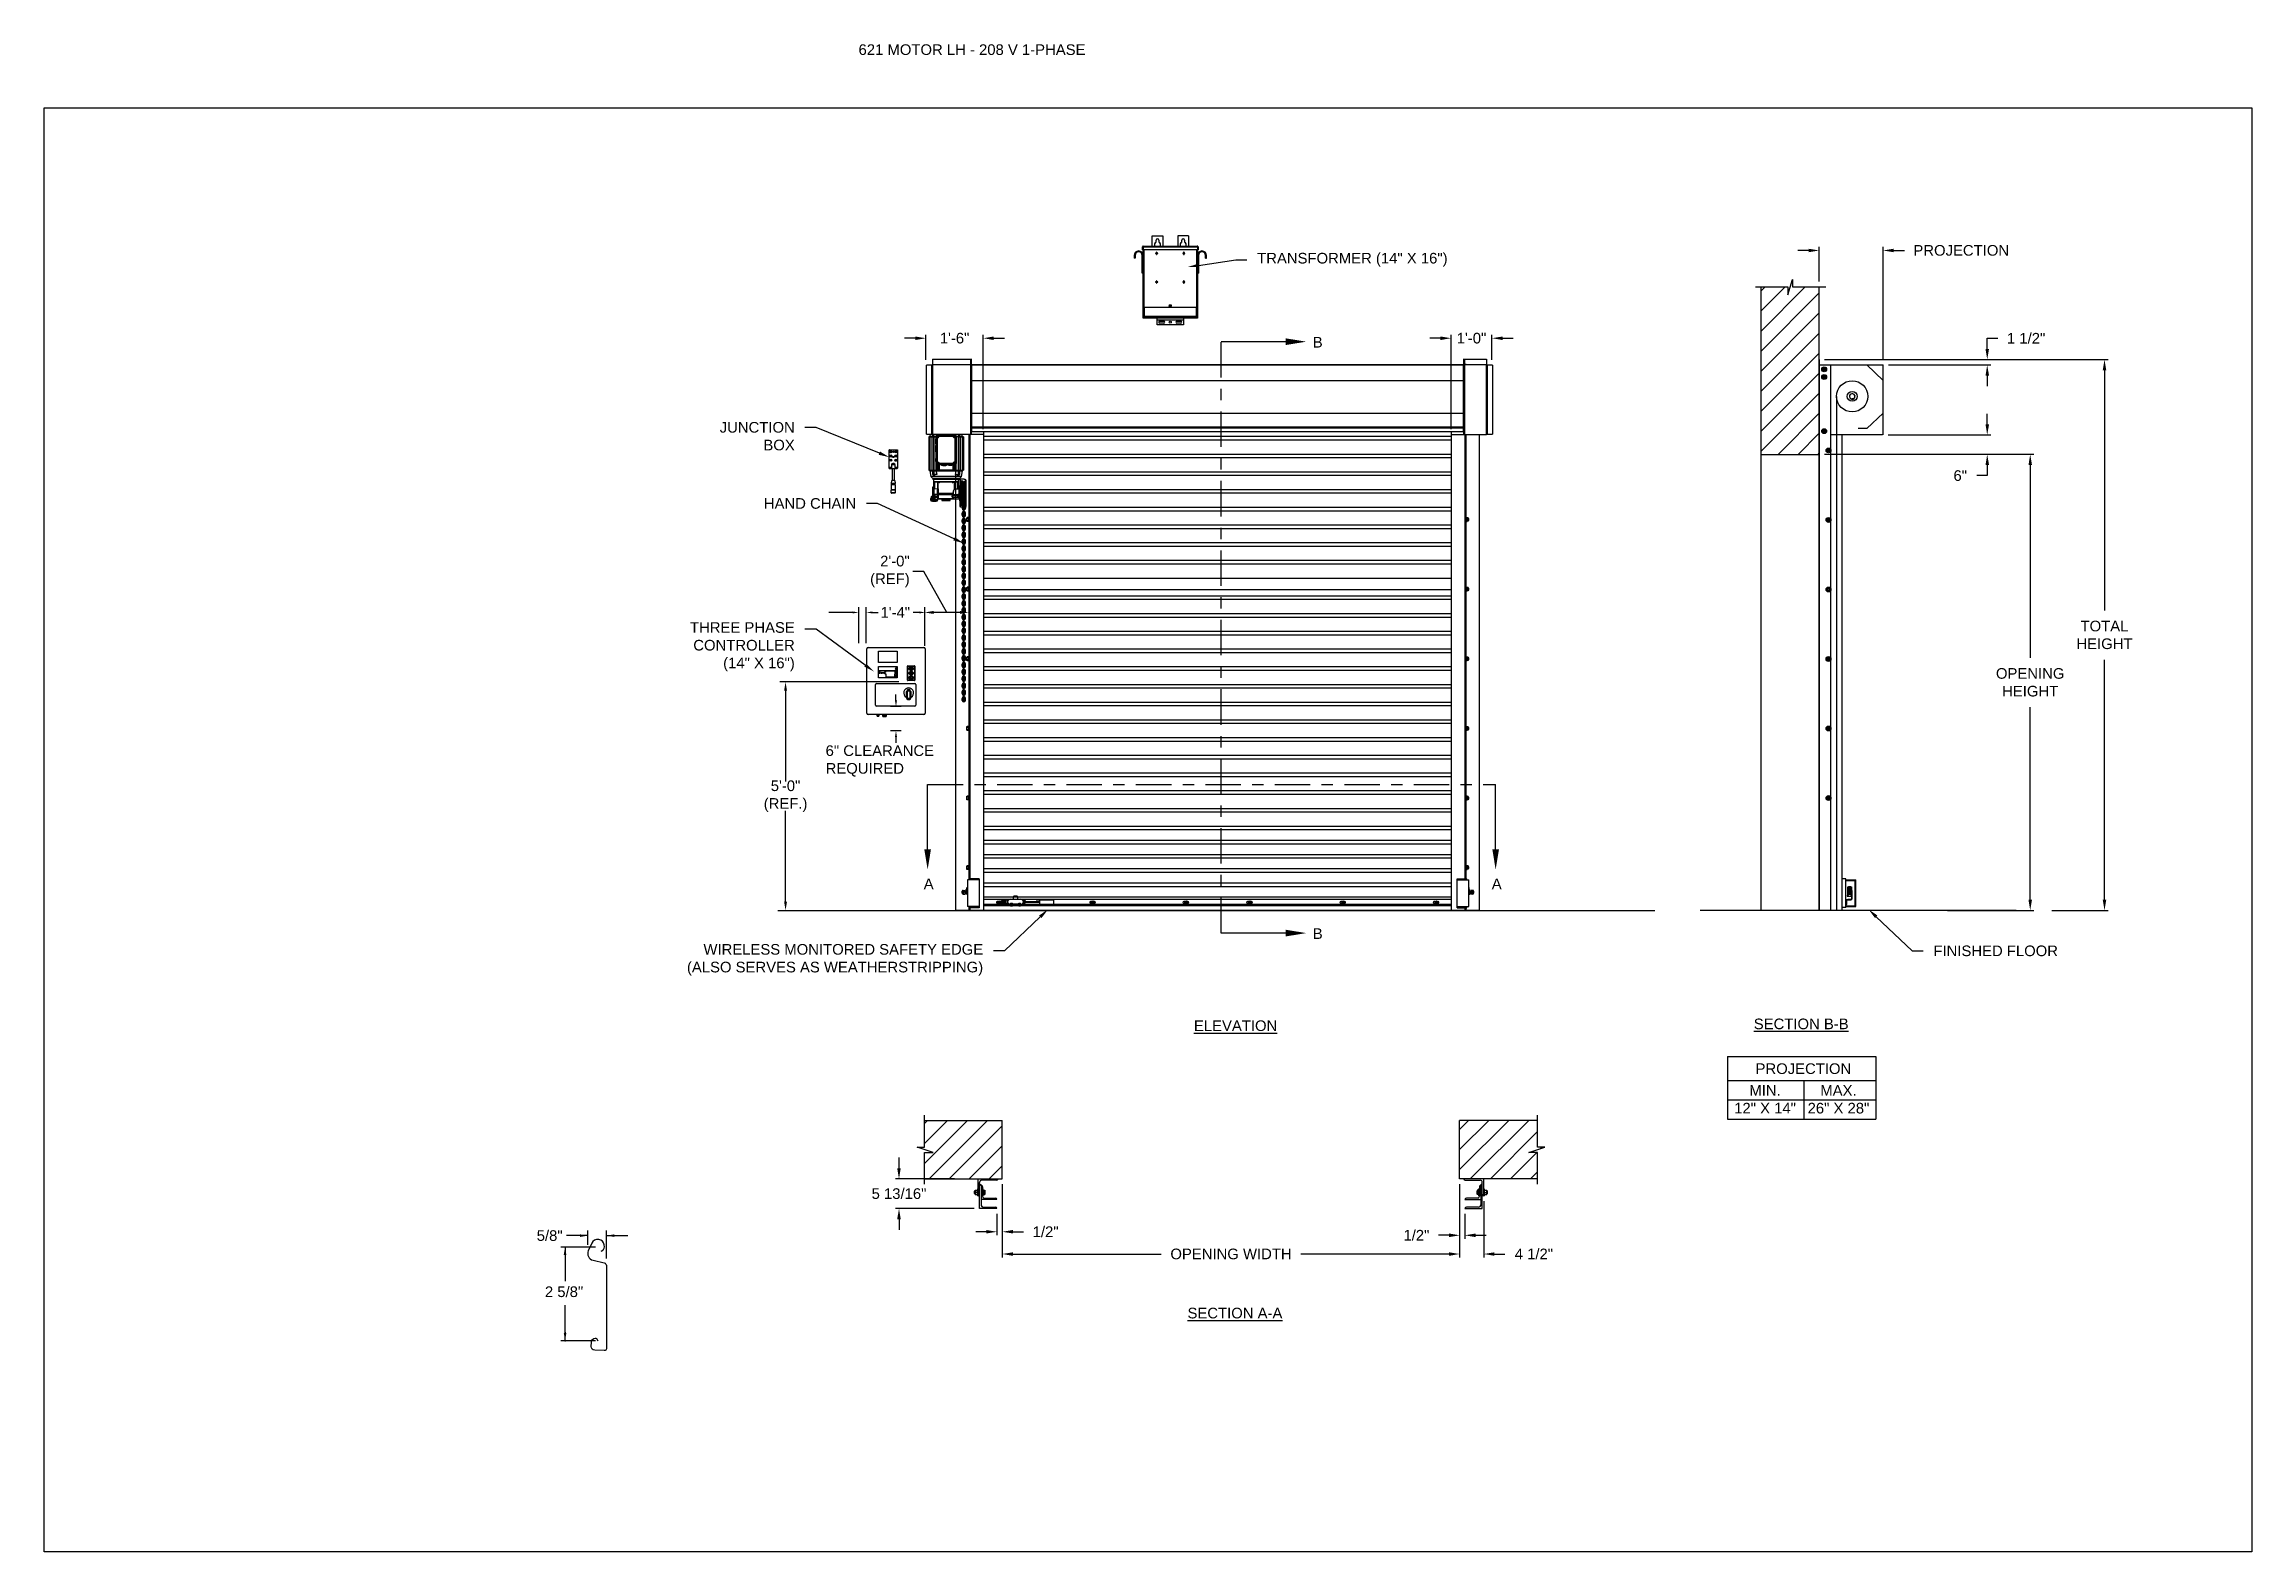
# Model space of a CAD drawing. Header units: inches. Extents: x 170 to 312, y 215 to 248.
# Drawn here: x 169.59 to 189.06, y 214.76 to 228.05 of the extents above; entities that cross this region are included whole.
import ezdxf
from ezdxf import colors
from ezdxf.entities.mleader import LeaderData, LeaderLine
from ezdxf.math import Vec2, Vec3

# ---------------------------------------------------------------- set-up
doc = ezdxf.new("R2010")
doc.units = ezdxf.units.IN
doc.header["$LTSCALE"] = 0.25
doc.header["$MEASUREMENT"] = 0
doc.linetypes.add('CENTER', pattern=[2, 1.25, -0.25, 0.25, -0.25])
for name, color, linetype in [('ANNOTATIONS', 1, 'Continuous'), ('DETAILS', 4, 'Continuous'), ('MOTOR LH', 7, 'Continuous'), ('SECTION CUTS', 6, 'CENTER')]:
    doc.layers.add(name, color=color, linetype=linetype)
doc.styles.add('ARIAL', font='arial.ttf', dxfattribs={"height": 0.09375})
doc.styles.add('ROMANS', font='Romans', dxfattribs={"height": 0.09375})
doc.styles.get("Standard").update_dxf_attribs({"font": 'romans.shx'})
doc.dimstyles.get("Standard").update_dxf_attribs({"dimscale": 60, "dimtxt": 0.0833, "dimasz": 0.0833, "dimexe": 0.0833, "dimexo": 0.04, "dimgap": 0.09, "dimtad": 0, "dimtih": 1, "dimtoh": 1, "dimdec": 4, "dimzin": 1, "dimdsep": 46, "dimlunit": 4, "dimtxsty": 'Standard', "dimcen": 0.09, "dimclrt": 150, "dimadec": 4, "dimazin": 2, "dimtfac": 1, "dimtdec": 0, "dimtofl": 0, "dimtmove": 0, "dimatfit": 3, "dimfxl": 1, "dimtolj": 1, "dimtzin": 0, "dimlwd": -1, "dimlwe": -1, "dimarcsym": 1})
doc.dimstyles.new('STANDARD$0', dxfattribs={"dimtxt": 0.09375, "dimasz": 0.09375, "dimexe": 0.03125, "dimexo": 0.046875, "dimgap": 0.09, "dimtad": 0, "dimtih": 1, "dimtoh": 1, "dimdec": 4, "dimzin": 0, "dimdsep": 46, "dimtxsty": 'ARIAL', "dimcen": 0.09, "dimadec": 0, "dimazin": 0, "dimtfac": 1, "dimtdec": 4, "dimtofl": 0, "dimtmove": 0, "dimatfit": 1, "dimfxl": 1, "dimtolj": 1, "dimtzin": 0, "dimarcsym": 0})
pattern_1 = [(45, (-1.13584, -32.78357), (-0.08838835, 0.08838835), [])]

msp = doc.modelspace()

# ---------------------------------------------------------------- texts
at = {"layer": 'ANNOTATIONS', "style": 'ARIAL'}
msp.add_text('2 5/8"', height=0.09375, dxfattribs=at).set_placement((174.00506, 217.00538))
at = {"layer": 'ANNOTATIONS', "insert": (176.77122, 228.05267), "char_height": 0.09375, "width": 6.6097632, "attachment_point": 1, "line_spacing_factor": 0.86134, "style": 'ARIAL'}
msp.add_mtext('621 MOTOR LH - 208 V 1-PHASE', dxfattribs=at)
at = {"layer": 'ANNOTATIONS', "char_height": 0.09375, "style": 'ARIAL'}
for s, insert, attachment_point in [('2\'-0"\\P(REF)', (177.22226, 223.40353), 6), ('1\'-4"', (177.22526, 223.04261), 6), ('6" CLEARANCE\\PREQUIRED', (176.48067, 221.73296), 4), ('5\'-0"\\P(REF.)', (176.12747, 221.42207), 5), ('\\A1;5/8"', (174.04705, 217.54689), 5)]:
    msp.add_mtext(s, dxfattribs=dict(at, insert=insert, attachment_point=attachment_point))
at = {"layer": 'ANNOTATIONS', "char_height": 0.09375, "attachment_point": 2, "style": 'ARIAL'}
for s, insert, width in [('{\\LELEVATION}', (180.0965, 219.44522), 3.0834986), ('{\\LSECTION B-B}', (185.08463, 219.46119), 1.3823677), ('{\\LSECTION A-A}', (180.0906, 216.91103), 1.3823677)]:
    msp.add_mtext(s, dxfattribs=dict(at, insert=insert, width=width))
for s, width, insert in [('PROJECTION ', 1.7594917, (185.10384, 219.06643)), ('MIN.\\P12" X 14" ', 0.6711642, (184.76572, 218.87444)), ('MAX.\\P26" X 28"', 0.6567117, (185.41315, 218.87444))]:
    msp.add_mtext_dynamic_manual_height_columns(s, width=width, gutter_width=1.36268, heights=[0], dxfattribs=dict(at, insert=insert))
at = {"layer": 'SECTION CUTS', "style": 'ARIAL'}
for s, p in [('B', (180.77715, 225.3786)), ('A', (177.34585, 220.60215)), ('A', (182.35539, 220.60215)), ('B', (180.77715, 220.16333))]:
    msp.add_text(s, height=0.09375, dxfattribs=at).set_placement(p)

# ---------------------------------------------------------------- blocks, each defined once
blk = doc.blocks.new('*D93')
at = {"layer": 'ANNOTATIONS', "color": 0, "lineweight": -2, "transparency": 16777216}
for p, q in [((177.128, 218.141), (177.128, 218.235)), ((177.617, 218.047), (177.096, 218.047)), ((177.792, 217.786), (177.096, 217.786)), ((177.128, 217.692), (177.128, 217.598))]:
    blk.add_line(p, q, dxfattribs=at)
at = {"layer": 'ANNOTATIONS', "color": 0, "transparency": 16777216}
for points in [[(177.112, 218.141), (177.143, 218.141), (177.128, 218.047)], [(177.112, 217.692), (177.143, 217.692), (177.128, 217.786)]]:
    blk.add_solid(points, dxfattribs=at)
at = {"layer": 'defpoints', "color": 0, "transparency": 16777216}
for p in [(177.664, 218.047), (177.128, 217.786), (177.839, 217.786)]:
    blk.add_point(p, dxfattribs=at)
at = {"layer": 'ANNOTATIONS', "color": 0, "transparency": 16777216, "insert": (177.128, 217.917), "char_height": 0.09375, "attachment_point": 5, "style": 'ARIAL'}
blk.add_mtext('\\A1;5 13/16"', dxfattribs=at)
blk = doc.blocks.new('*D94')
at = {"layer": 'ANNOTATIONS', "color": 0, "lineweight": -2, "transparency": 16777216}
for p, q in [((182.072, 218.001), (182.072, 217.519)), ((182.119, 217.739), (182.119, 217.519)), ((181.979, 217.55), (181.885, 217.55)), ((182.213, 217.55), (182.307, 217.55))]:
    blk.add_line(p, q, dxfattribs=at)
at = {"layer": 'ANNOTATIONS', "color": 0, "transparency": 16777216}
for points in [[(181.979, 217.566), (181.979, 217.534), (182.072, 217.55)], [(182.213, 217.566), (182.213, 217.534), (182.119, 217.55)]]:
    blk.add_solid(points, dxfattribs=at)
at = {"layer": 'defpoints', "color": 0, "transparency": 16777216}
for p in [(182.072, 218.047), (182.119, 217.786), (182.119, 217.55)]:
    blk.add_point(p, dxfattribs=at)
at = {"layer": 'ANNOTATIONS', "color": 0, "transparency": 16777216, "insert": (181.691, 217.55), "char_height": 0.0938, "attachment_point": 5, "style": 'ARIAL'}
blk.add_mtext('\\A1;1/2"', dxfattribs=at)
blk = doc.blocks.new('*D95')
at = {"layer": 'ANNOTATIONS', "color": 0, "lineweight": -2, "transparency": 16777216}
for p, q in [((178.039, 218.001), (178.039, 217.55)), ((177.992, 217.739), (177.992, 217.55)), ((177.898, 217.581), (177.805, 217.581)), ((178.133, 217.581), (178.226, 217.581))]:
    blk.add_line(p, q, dxfattribs=at)
at = {"layer": 'ANNOTATIONS', "color": 0, "transparency": 16777216}
for points in [[(177.898, 217.597), (177.898, 217.566), (177.992, 217.581)], [(178.133, 217.597), (178.133, 217.566), (178.039, 217.581)]]:
    blk.add_solid(points, dxfattribs=at)
at = {"layer": 'defpoints', "color": 0, "transparency": 16777216}
for p in [(178.039, 218.047), (177.992, 217.786), (177.992, 217.581)]:
    blk.add_point(p, dxfattribs=at)
at = {"layer": 'ANNOTATIONS', "color": 0, "transparency": 16777216, "insert": (178.421, 217.581), "char_height": 0.0938, "attachment_point": 5, "style": 'ARIAL'}
blk.add_mtext('\\A1;1/2"', dxfattribs=at)
blk = doc.blocks.new('*D96')
at = {"layer": 'ANNOTATIONS', "color": 0, "lineweight": -2, "transparency": 16777216}
for p, q in [((177.365, 225.271), (177.365, 225.492)), ((177.871, 224.659), (177.871, 225.492)), ((177.271, 225.461), (177.177, 225.461)), ((177.964, 225.461), (178.058, 225.461))]:
    blk.add_line(p, q, dxfattribs=at)
at = {"layer": 'ANNOTATIONS', "color": 0, "transparency": 16777216}
for points in [[(177.271, 225.476), (177.271, 225.445), (177.365, 225.461)], [(177.964, 225.476), (177.964, 225.445), (177.871, 225.461)]]:
    blk.add_solid(points, dxfattribs=at)
at = {"layer": 'defpoints', "color": 0, "transparency": 16777216}
for p in [(177.365, 225.461), (177.365, 225.224), (177.871, 224.612)]:
    blk.add_point(p, dxfattribs=at)
at = {"layer": 'ANNOTATIONS', "color": 0, "transparency": 16777216, "insert": (177.618, 225.461), "char_height": 0.0938, "attachment_point": 5, "style": 'ARIAL'}
blk.add_mtext('\\A1;1\'-6"', dxfattribs=at)
blk = doc.blocks.new('*D97')
at = {"layer": 'ANNOTATIONS', "color": 0, "lineweight": -2, "transparency": 16777216}
for p, q in [((181.997, 224.659), (181.997, 225.492)), ((182.357, 225.271), (182.357, 225.492)), ((181.903, 225.461), (181.81, 225.461)), ((182.451, 225.461), (182.545, 225.461))]:
    blk.add_line(p, q, dxfattribs=at)
at = {"layer": 'ANNOTATIONS', "color": 0, "transparency": 16777216}
for points in [[(181.903, 225.476), (181.903, 225.445), (181.997, 225.461)], [(182.451, 225.476), (182.451, 225.445), (182.357, 225.461)]]:
    blk.add_solid(points, dxfattribs=at)
at = {"layer": 'defpoints', "color": 0, "transparency": 16777216}
for p in [(181.997, 225.461), (182.357, 225.224), (181.997, 224.612)]:
    blk.add_point(p, dxfattribs=at)
at = {"layer": 'ANNOTATIONS', "color": 0, "transparency": 16777216, "insert": (182.177, 225.461), "char_height": 0.0938, "attachment_point": 5, "style": 'ARIAL'}
blk.add_mtext('\\A1;1\'-0"', dxfattribs=at)
blk = doc.blocks.new('*D98')
at = {"layer": 'ANNOTATIONS', "color": 0, "lineweight": -2, "transparency": 16777216}
for p, q in [((182.072, 218.001), (182.072, 217.353)), ((182.285, 217.851), (182.285, 217.353)), ((181.979, 217.385), (181.885, 217.385)), ((182.379, 217.385), (182.472, 217.385))]:
    blk.add_line(p, q, dxfattribs=at)
at = {"layer": 'ANNOTATIONS', "color": 0, "transparency": 16777216}
for points in [[(181.979, 217.4), (181.979, 217.369), (182.072, 217.385)], [(182.379, 217.4), (182.379, 217.369), (182.285, 217.385)]]:
    blk.add_solid(points, dxfattribs=at)
at = {"layer": 'defpoints', "color": 0, "transparency": 16777216}
for p in [(182.072, 218.047), (182.285, 217.897), (182.285, 217.385)]:
    blk.add_point(p, dxfattribs=at)
at = {"layer": 'ANNOTATIONS', "color": 0, "transparency": 16777216, "insert": (182.727, 217.385), "char_height": 0.0938, "attachment_point": 5, "style": 'ARIAL'}
blk.add_mtext('\\A1;4 1/2"', dxfattribs=at)
blk = doc.blocks.new('*D101')
at = {"layer": 'ANNOTATIONS', "color": 0, "lineweight": -2, "transparency": 16777216}
for p, q in [((178.039, 218.001), (178.039, 217.353)), ((182.072, 218.001), (182.072, 217.353)), ((178.133, 217.385), (179.439, 217.385)), ((181.979, 217.385), (180.672, 217.385))]:
    blk.add_line(p, q, dxfattribs=at)
at = {"layer": 'ANNOTATIONS', "color": 0, "transparency": 16777216}
for points in [[(178.133, 217.4), (178.133, 217.369), (178.039, 217.385)], [(181.979, 217.4), (181.979, 217.369), (182.072, 217.385)]]:
    blk.add_solid(points, dxfattribs=at)
at = {"layer": 'defpoints', "color": 0, "transparency": 16777216}
for p in [(178.039, 218.047), (182.072, 218.047), (182.072, 217.385)]:
    blk.add_point(p, dxfattribs=at)
at = {"layer": 'ANNOTATIONS', "color": 0, "transparency": 16777216, "insert": (180.056, 217.385), "char_height": 0.09375, "attachment_point": 5, "style": 'ARIAL'}
blk.add_mtext('\\A1;OPENING WIDTH', dxfattribs=at)
blk = doc.blocks.new('*D102')
at = {"layer": 'ANNOTATIONS', "color": 0, "lineweight": -2, "transparency": 16777216}
for p, q in [((185.243, 225.96), (185.243, 226.266)), ((185.807, 225.272), (185.807, 226.266)), ((185.149, 226.235), (185.055, 226.235)), ((185.9, 226.235), (185.994, 226.235))]:
    blk.add_line(p, q, dxfattribs=at)
at = {"layer": 'ANNOTATIONS', "color": 0, "transparency": 16777216}
for points in [[(185.149, 226.25), (185.149, 226.219), (185.243, 226.235)], [(185.9, 226.25), (185.9, 226.219), (185.807, 226.235)]]:
    blk.add_solid(points, dxfattribs=at)
at = {"layer": 'defpoints', "color": 0, "transparency": 16777216}
for p in [(185.807, 226.235), (185.243, 225.913), (185.807, 225.225)]:
    blk.add_point(p, dxfattribs=at)
at = {"layer": 'ANNOTATIONS', "color": 0, "transparency": 16777216, "insert": (186.496, 226.235), "char_height": 0.09375, "attachment_point": 5, "style": 'ARIAL'}
blk.add_mtext('\\A1;PROJECTION ', dxfattribs=at)
blk = doc.blocks.new('*D90')
at = {"layer": 'ANNOTATIONS', "color": 0, "lineweight": -2, "transparency": 16777216}
for p, q in [((185.29, 224.437), (187.136, 224.437)), ((187.104, 224.343), (187.104, 222.643)), ((187.104, 220.509), (187.104, 222.208)), ((186.374, 220.415), (187.136, 220.415))]:
    blk.add_line(p, q, dxfattribs=at)
at = {"layer": 'ANNOTATIONS', "color": 0, "transparency": 16777216}
for points in [[(187.089, 224.343), (187.12, 224.343), (187.104, 224.437)], [(187.089, 220.509), (187.12, 220.509), (187.104, 220.415)]]:
    blk.add_solid(points, dxfattribs=at)
at = {"layer": 'defpoints', "color": 0, "transparency": 16777216}
for p in [(185.243, 224.437), (186.327, 220.415), (187.104, 220.415)]:
    blk.add_point(p, dxfattribs=at)
at = {"layer": 'ANNOTATIONS', "color": 0, "transparency": 16777216, "insert": (187.104, 222.426), "char_height": 0.09375, "attachment_point": 5, "style": 'ARIAL'}
blk.add_mtext('\\A1;OPENING\\PHEIGHT', dxfattribs=at)
blk = doc.blocks.new('*D91')
at = {"layer": 'ANNOTATIONS', "color": 0, "lineweight": -2, "transparency": 16777216}
for p, q in [((185.29, 225.273), (187.791, 225.273)), ((187.759, 225.179), (187.759, 223.061)), ((187.759, 220.509), (187.759, 222.626)), ((187.294, 220.415), (187.791, 220.415))]:
    blk.add_line(p, q, dxfattribs=at)
at = {"layer": 'ANNOTATIONS', "color": 0, "transparency": 16777216}
for points in [[(187.744, 225.179), (187.775, 225.179), (187.759, 225.273)], [(187.744, 220.509), (187.775, 220.509), (187.759, 220.415)]]:
    blk.add_solid(points, dxfattribs=at)
at = {"layer": 'defpoints', "color": 0, "transparency": 16777216}
for p in [(185.243, 225.273), (187.247, 220.415), (187.759, 220.415)]:
    blk.add_point(p, dxfattribs=at)
at = {"layer": 'ANNOTATIONS', "color": 0, "transparency": 16777216, "insert": (187.759, 222.844), "char_height": 0.0938, "attachment_point": 5, "style": 'ARIAL'}
blk.add_mtext('\\A1;TOTAL\\PHEIGHT', dxfattribs=at)
blk = doc.blocks.new('*D92')
at = {"layer": 'ANNOTATIONS', "color": 0, "lineweight": -2, "transparency": 16777216}
for p, q in [((186.725, 224.701), (186.725, 224.795)), ((185.851, 224.608), (186.757, 224.608)), ((185.851, 224.437), (186.757, 224.437)), ((186.725, 224.343), (186.725, 224.249)), ((186.725, 224.249), (186.632, 224.249))]:
    blk.add_line(p, q, dxfattribs=at)
at = {"layer": 'ANNOTATIONS', "color": 0, "transparency": 16777216}
for points in [[(186.71, 224.701), (186.741, 224.701), (186.725, 224.608)], [(186.71, 224.343), (186.741, 224.343), (186.725, 224.437)]]:
    blk.add_solid(points, dxfattribs=at)
at = {"layer": 'defpoints', "color": 0, "transparency": 16777216}
for p in [(185.805, 224.608), (185.805, 224.437), (186.725, 224.437)]:
    blk.add_point(p, dxfattribs=at)
at = {"layer": 'ANNOTATIONS', "color": 0, "transparency": 16777216, "insert": (186.487, 224.249), "char_height": 0.0938, "attachment_point": 5, "style": 'ARIAL'}
blk.add_mtext('\\A1;6"', dxfattribs=at)
blk = doc.blocks.new('*D133')
at = {"layer": 'ANNOTATIONS', "color": 0, "lineweight": -2, "transparency": 16777216}
for p, q in [((185.854, 225.273), (186.757, 225.273)), ((186.725, 225.366), (186.725, 225.46)), ((186.725, 225.46), (186.819, 225.46)), ((185.854, 225.225), (186.757, 225.225)), ((186.725, 225.131), (186.725, 225.038))]:
    blk.add_line(p, q, dxfattribs=at)
at = {"layer": 'ANNOTATIONS', "color": 0, "transparency": 16777216}
for points in [[(186.71, 225.366), (186.741, 225.366), (186.725, 225.273)], [(186.71, 225.131), (186.741, 225.131), (186.725, 225.225)]]:
    blk.add_solid(points, dxfattribs=at)
at = {"layer": 'defpoints', "color": 0, "transparency": 16777216}
for p in [(185.807, 225.273), (186.725, 225.273), (185.807, 225.225)]:
    blk.add_point(p, dxfattribs=at)
at = {"layer": 'ANNOTATIONS', "color": 0, "transparency": 16777216, "insert": (187.068, 225.46), "char_height": 0.0938, "attachment_point": 5, "style": 'ARIAL'}
blk.add_mtext('\\A1;1 1/2"', dxfattribs=at)

# ---------------------------------------------------------------- dimensions: what is measured, and where the dimension line sits
at = {"layer": 'ANNOTATIONS'}
dim = msp.add_linear_dim(base=(185.80671, 226.23467), p1=(185.24283, 225.91347), p2=(185.80671, 225.22508), text='PROJECTION ', dimstyle='STANDARD$0', dxfattribs=at)
dim.commit()
dim.dimension.update_dxf_attribs({"geometry": '*D102', "text_midpoint": (186.49582, 226.23467)})
for base, p1, p2, angle, text, picture, middle in [((177.36474, 225.46051), (177.87069, 224.61169), (177.36474, 225.22384), 180, '1\'-6"', '*D96', (177.61771, 225.46051)), ((181.99718, 225.46051), (182.35738, 225.22422), (181.99718, 224.61169), 180, '1\'-0"', '*D97', (182.17728, 225.46051)), ((177.1276, 217.78574), (177.66395, 218.04741), (177.83895, 217.78574), 90, '5 13/16"', '*D93', (177.1276, 217.91658)), ((177.99207, 217.58132), (178.03895, 218.04742), (177.99207, 217.78574), 180, '1/2"', '*D95', (178.42052, 217.58132))]:
    dim = msp.add_linear_dim(base=base, p1=p1, p2=p2, angle=angle, text=text, dimstyle='STANDARD$0', dxfattribs=at)
    dim.commit()
    dim.dimension.update_dxf_attribs({"geometry": picture, "text_midpoint": middle, "dimtype": 160})
for base, p1, p2, text, picture, middle in [((186.72538, 225.27272), (185.80671, 225.22508), (185.80671, 225.27272), '1 1/2"', '*D133', (187.06782, 225.46022)), ((187.75941, 220.41511), (185.24283, 225.27272), (187.24736, 220.41511), 'TOTAL\\PHEIGHT', '*D91', (187.75941, 222.84392)), ((186.72538, 224.43674), (185.80458, 224.60767), (185.80458, 224.43674), '6"', '*D92', (186.4875, 224.24924)), ((187.10442, 220.41511), (185.24283, 224.43674), (186.32702, 220.41511), 'OPENING\\PHEIGHT', '*D90', (187.10442, 222.42592))]:
    dim = msp.add_linear_dim(base=base, p1=p1, p2=p2, angle=90, text=text, dimstyle='STANDARD$0', dxfattribs=at)
    dim.commit()
    dim.dimension.update_dxf_attribs({"geometry": picture, "text_midpoint": middle})
dim = msp.add_aligned_dim(p1=(178.03895, 218.04742), p2=(182.07228, 218.04742), distance=-0.6628, text='OPENING WIDTH', dimstyle='STANDARD$0', dxfattribs=at)
dim.commit()
dim.dimension.update_dxf_attribs({"geometry": '*D101', "text_midpoint": (180.05561, 217.38462)})
for base, p2, text, picture, middle in [((182.11915, 217.55007), (182.11915, 217.78574), '1/2"', '*D94', (181.6907, 217.55007)), ((182.28478, 217.38462), (182.28478, 217.89742), '4 1/2"', '*D98', (182.72727, 217.38462))]:
    dim = msp.add_linear_dim(base=base, p1=(182.07228, 218.04742), p2=p2, text=text, dimstyle='STANDARD$0', dxfattribs=at)
    dim.commit()
    dim.dimension.update_dxf_attribs({"geometry": picture, "text_midpoint": middle, "dimtype": 160})

# ---------------------------------------------------------------- hatches: boundary and pattern name
at = {"layer": 'MOTOR LH'}
h = msp.add_hatch(dxfattribs=at)
h.set_pattern_fill('ANSI31', color=256, style=0)
h.set_pattern_definition([(45, (-1.9832, -32.78357), (-0.08838835, 0.08838835), [])])
h.paths.add_polyline_path([(184.72721, 224.43674), (185.24283, 224.43674), (185.24283, 225.91347), (185.00634, 225.91347), (185.00634, 225.97813), (184.96792, 225.84477), (184.96792, 225.91347), (184.72721, 225.91347)])
h = msp.add_hatch(dxfattribs=at)
h.set_pattern_fill('ANSI31', color=256, style=0)
h.set_pattern_definition(pattern_1)
h.paths.add_polyline_path([(178.03895, 218.56305), (177.35145, 218.56305), (177.35145, 218.32585), (177.28734, 218.32585), (177.42941, 218.27894), (177.35145, 218.27894), (177.35145, 218.04742), (178.03895, 218.04742), (178.03895, 218.20993)])
h = msp.add_hatch(dxfattribs=at)
h.set_pattern_fill('ANSI31', color=256, style=0)
h.set_pattern_definition(pattern_1)
h.paths.add_polyline_path([(182.82388, 218.32585), (182.75978, 218.32585), (182.75978, 218.56305), (182.07228, 218.56305), (182.07228, 218.04742), (182.09045, 218.04742), (182.75978, 218.04742), (182.75978, 218.27894), (182.68181, 218.27894)])

# ---------------------------------------------------------------- linework, layer by layer
at = {"layer": 'ANNOTATIONS'}
for p, q in [((176.71936, 223.04261), (176.51015, 223.04261)), ((176.7725, 222.77305), (176.7725, 223.08974)), ((176.83817, 222.77305), (176.83817, 223.08974)), ((176.89161, 223.04261), (176.94475, 223.04261)), ((177.30652, 223.04261), (177.25338, 223.04261)), ((177.35543, 222.74794), (177.35543, 223.08974)), ((177.66513, 223.04261), (177.43309, 223.04261)), ((177.12733, 222.42941), (176.07638, 222.42941)), ((176.12747, 222.35175), (176.12747, 221.55133)), ((177.1483, 222.21402), (177.05404, 222.21402)), ((177.10117, 222.26716), (177.10117, 222.3203)), ((177.1483, 221.99872), (177.05404, 221.99872)), ((177.10117, 221.94558), (177.10117, 221.89244)), ((176.12747, 220.49278), (176.12747, 221.2928)), ((184.43515, 219.12586), (184.43515, 218.57449)), ((184.43515, 219.12586), (185.74292, 219.12586)), ((185.74292, 219.12586), (185.74292, 218.57449)), ((184.43515, 218.91439), (185.74292, 218.91439)), ((185.10801, 218.91439), (185.10801, 218.57449)), ((184.43515, 218.74444), (185.74292, 218.74444)), ((184.43515, 218.57449), (185.74292, 218.57449)), ((174.38391, 217.54689), (174.19641, 217.54689)), ((174.38391, 217.46513), (174.38391, 217.59376)), ((174.54842, 217.34678), (174.54842, 217.59376)), ((174.54842, 217.54689), (174.73592, 217.54689)), ((174.45223, 217.44645), (174.14443, 217.44645)), ((174.18291, 217.44645), (174.18291, 217.14489)), ((174.18291, 216.61924), (174.18291, 216.93393)), ((174.45223, 216.61924), (174.14443, 216.61924))]:
    msp.add_line(p, q, dxfattribs=at)
for p in [(174.5126, 217.41494), (174.18291, 216.69374), (174.18291, 216.61924)]:
    msp.add_point(p, dxfattribs=at)
for points in [[(176.71936, 223.05147), (176.71936, 223.03376), (176.7725, 223.04261)], [(176.89161, 223.05147), (176.89161, 223.03376), (176.83847, 223.04261)], [(177.30652, 223.05147), (177.30652, 223.03376), (177.35965, 223.04261)], [(177.43309, 223.02967), (177.43309, 223.05556), (177.35543, 223.04261)], [(177.66513, 223.02967), (177.66513, 223.05556), (177.7428, 223.04261)], [(176.14042, 222.35175), (176.11453, 222.35175), (176.12747, 222.42941)], [(177.11003, 222.26716), (177.09232, 222.26716), (177.10117, 222.21402)], [(177.11003, 221.94558), (177.09232, 221.94558), (177.10117, 221.99872)], [(176.14042, 220.49278), (176.11453, 220.49278), (176.12747, 220.41511)], [(174.31358, 217.53517), (174.31358, 217.55861), (174.38391, 217.54689)], [(174.61874, 217.55861), (174.61874, 217.53517), (174.54842, 217.54689)], [(174.19463, 217.37613), (174.17119, 217.37613), (174.18291, 217.44645)], [(174.19463, 216.68956), (174.17119, 216.68956), (174.18291, 216.61924)]]:
    msp.add_solid(points, dxfattribs=at)
at = {"layer": 'defpoints'}
msp.add_lwpolyline([(189.05875, 214.75854), (169.58887, 214.75854), (169.58887, 227.49365), (189.05875, 227.49365)], close=True, dxfattribs=at)
at = {"layer": 'DETAILS'}
msp.add_lwpolyline([(174.50223, 217.40975, 0.33746117), (174.52916, 217.44781), (174.52884, 217.46569, 0.73725505), (174.4187, 217.48055), (174.38789, 217.41413, 0.47976839), (174.4297, 217.32981), (174.52811, 217.30824, -0.21720182), (174.54842, 217.28428), (174.54842, 216.54957, -0.36619075), (174.52868, 216.53415), (174.44402, 216.53687, -0.41028649), (174.41276, 216.57038), (174.41469, 216.60768, -0.37745755), (174.44852, 216.644, -0.31905635), (174.4604, 216.63852), (174.47147, 216.61924)], format="xyb", dxfattribs=at)
at = {"layer": 'MOTOR LH'}
for p, q in [((179.27651, 226.26785), (179.2795, 226.26785)), ((179.27651, 226.24076), (179.27651, 226.26785)), ((179.2795, 226.24076), (179.27651, 226.24076)), ((179.2795, 226.26785), (179.2795, 226.24076)), ((179.27994, 226.26785), (179.76143, 226.26785)), ((179.27994, 226.26785), (179.27994, 226.24076)), ((179.76143, 226.24076), (179.27994, 226.24076)), ((179.28045, 226.26963), (179.28045, 226.27008)), ((179.28045, 225.63816), (179.28045, 226.24076)), ((179.28263, 226.27396), (179.75875, 226.27396)), ((179.28657, 226.24076), (179.28657, 225.73191)), ((179.36053, 226.36472), (179.45428, 226.36472)), ((179.36053, 226.27396), (179.36053, 226.36472)), ((179.39569, 226.3074), (179.39569, 226.32566)), ((179.41913, 226.32566), (179.41913, 226.3074)), ((179.45428, 226.36472), (179.45428, 226.27396)), ((179.68084, 226.36472), (179.58709, 226.36472)), ((179.58709, 226.36472), (179.58709, 226.27396)), ((179.62225, 226.3074), (179.62225, 226.32566)), ((179.64569, 226.32566), (179.64569, 226.3074)), ((179.68084, 226.36472), (179.68084, 226.27396)), ((179.75481, 225.73191), (179.75481, 226.24076)), ((179.76092, 226.27008), (179.76092, 226.26963)), ((179.76092, 226.24076), (179.76092, 225.63816)), ((179.76143, 226.26785), (179.76143, 226.24076)), ((179.76486, 226.26785), (179.76188, 226.26785)), ((179.76188, 226.26785), (179.76188, 226.24076)), ((179.76188, 226.24076), (179.76486, 226.24076)), ((179.76486, 226.26785), (179.76486, 226.24076)), ((179.21043, 226.19129), (179.20295, 226.19129)), ((179.20295, 226.19129), (179.20295, 226.16754)), ((179.21043, 226.16754), (179.20295, 226.16754)), ((179.21043, 226.19129), (179.21043, 226.16754)), ((179.27298, 226.03472), (179.27298, 226.19129)), ((179.27298, 226.19129), (179.28045, 226.19129)), ((179.40005, 226.20997), (179.39132, 226.20997)), ((179.39132, 226.20997), (179.39132, 226.20698)), ((179.39132, 226.20698), (179.40005, 226.20698)), ((179.40005, 226.2187), (179.40005, 226.20997)), ((179.40304, 226.2187), (179.40005, 226.2187)), ((179.40005, 226.20698), (179.40005, 226.19825)), ((179.40005, 226.19825), (179.40304, 226.19825)), ((179.40304, 226.20997), (179.40304, 226.2187)), ((179.41177, 226.20997), (179.40304, 226.20997)), ((179.40304, 226.19825), (179.40304, 226.20698)), ((179.40304, 226.20698), (179.41177, 226.20698)), ((179.41177, 226.20698), (179.41177, 226.20997)), ((179.63834, 226.20997), (179.6296, 226.20997)), ((179.6296, 226.20997), (179.6296, 226.20698)), ((179.6296, 226.20698), (179.63834, 226.20698)), ((179.64132, 226.2187), (179.63834, 226.2187)), ((179.63834, 226.2187), (179.63834, 226.20997)), ((179.63834, 226.20698), (179.63834, 226.19825)), ((179.63834, 226.19825), (179.64132, 226.19825)), ((179.64132, 226.20997), (179.64132, 226.2187)), ((179.65005, 226.20997), (179.64132, 226.20997)), ((179.64132, 226.20698), (179.65005, 226.20698)), ((179.64132, 226.19825), (179.64132, 226.20698)), ((179.65005, 226.20698), (179.65005, 226.20997)), ((179.7684, 226.19129), (179.76092, 226.19129)), ((179.7684, 226.19129), (179.7684, 226.03472)), ((179.83095, 226.19129), (179.83842, 226.19129)), ((179.83095, 226.16754), (179.83095, 226.19129)), ((179.83095, 226.16754), (179.83842, 226.16754)), ((179.83842, 226.16754), (179.83842, 226.19129)), ((179.28045, 226.03472), (179.27298, 226.03472)), ((179.40005, 225.95934), (179.39132, 225.95934)), ((179.39132, 225.95934), (179.39132, 225.95635)), ((179.39132, 225.95635), (179.40005, 225.95635)), ((179.40304, 225.96807), (179.40005, 225.96807)), ((179.40005, 225.96807), (179.40005, 225.95934)), ((179.40005, 225.95635), (179.40005, 225.94762)), ((179.40005, 225.94762), (179.40304, 225.94762)), ((179.40304, 225.95934), (179.40304, 225.96807)), ((179.41177, 225.95934), (179.40304, 225.95934)), ((179.40304, 225.94762), (179.40304, 225.95635)), ((179.40304, 225.95635), (179.41177, 225.95635)), ((179.41177, 225.95635), (179.41177, 225.95934)), ((179.63834, 225.95934), (179.6296, 225.95934)), ((179.6296, 225.95934), (179.6296, 225.95635)), ((179.6296, 225.95635), (179.63834, 225.95635)), ((179.63834, 225.96807), (179.63834, 225.95934)), ((179.64132, 225.96807), (179.63834, 225.96807)), ((179.63834, 225.95635), (179.63834, 225.94762)), ((179.63834, 225.94762), (179.64132, 225.94762)), ((179.64132, 225.95934), (179.64132, 225.96807)), ((179.65005, 225.95934), (179.64132, 225.95934)), ((179.64132, 225.94762), (179.64132, 225.95635)), ((179.64132, 225.95635), (179.65005, 225.95635)), ((179.65005, 225.95635), (179.65005, 225.95934)), ((179.76092, 226.03472), (179.7684, 226.03472)), ((184.68082, 225.91347), (184.96792, 225.91347)), ((184.72721, 225.91347), (184.72721, 220.41511)), ((184.96792, 225.84477), (185.00634, 225.97813)), ((184.96792, 225.91347), (184.96792, 225.84477)), ((185.00634, 225.97813), (185.00634, 225.91347)), ((185.00634, 225.91347), (185.30153, 225.91347)), ((185.24283, 220.41511), (185.24283, 225.91347)), ((179.76092, 225.73191), (179.28045, 225.73191)), ((179.28344, 225.73191), (179.28344, 225.63816)), ((179.28344, 225.72651), (179.2857, 225.72651)), ((179.2857, 225.73191), (179.2857, 225.65436)), ((179.28963, 225.73191), (179.28963, 225.65436)), ((179.52655, 225.7534), (179.51483, 225.7534)), ((179.51483, 225.74168), (179.52655, 225.74168)), ((179.75175, 225.65436), (179.75175, 225.73191)), ((179.75568, 225.65436), (179.75568, 225.73191)), ((179.75568, 225.72651), (179.75794, 225.72651)), ((179.75794, 225.63816), (179.75794, 225.73191)), ((179.28045, 225.65379), (179.28344, 225.65379)), ((179.76092, 225.63816), (179.28045, 225.63816)), ((179.2857, 225.65436), (179.75568, 225.65436)), ((179.28631, 225.65004), (179.28631, 225.65239)), ((179.28657, 225.63816), (179.28657, 225.64862)), ((179.28725, 225.65132), (179.28725, 225.65004)), ((179.28869, 225.65044), (179.28869, 225.65436)), ((179.28869, 225.65044), (179.75269, 225.65044)), ((179.29038, 225.64691), (179.29038, 225.64597)), ((179.29038, 225.64691), (179.751, 225.64691)), ((179.29038, 225.64597), (179.751, 225.64597)), ((179.31603, 225.65044), (179.31603, 225.64691)), ((179.37466, 225.65004), (179.31603, 225.65004)), ((179.35513, 225.6499), (179.35513, 225.64691)), ((179.35513, 225.6499), (179.46749, 225.6499)), ((179.37466, 225.65044), (179.37466, 225.6499)), ((179.4035, 225.58011), (179.4035, 225.63816)), ((179.63788, 225.61994), (179.4035, 225.61994)), ((179.63788, 225.61905), (179.4035, 225.61905)), ((179.63788, 225.58011), (179.4035, 225.58011)), ((179.41131, 225.65044), (179.41131, 225.64691)), ((179.42694, 225.61234), (179.46405, 225.61234)), ((179.46405, 225.59476), (179.42694, 225.59476)), ((179.44796, 225.6499), (179.44796, 225.65044)), ((179.59341, 225.65004), (179.44796, 225.65004)), ((179.46749, 225.64691), (179.46749, 225.6499)), ((179.57388, 225.6499), (179.57388, 225.64691)), ((179.57388, 225.6499), (179.68624, 225.6499)), ((179.57733, 225.61234), (179.61444, 225.61234)), ((179.61444, 225.59476), (179.57733, 225.59476)), ((179.59341, 225.65044), (179.59341, 225.6499)), ((179.63006, 225.65044), (179.63006, 225.64691)), ((179.63788, 225.63816), (179.63788, 225.58011)), ((179.66671, 225.6499), (179.66671, 225.65044)), ((179.72534, 225.65004), (179.66671, 225.65004)), ((179.68624, 225.64691), (179.68624, 225.6499)), ((179.72534, 225.64691), (179.72534, 225.65044)), ((179.72967, 225.65044), (179.72967, 225.64691)), ((179.72967, 225.64597), (179.72967, 225.63816)), ((179.751, 225.64691), (179.751, 225.64597)), ((179.75269, 225.65436), (179.75269, 225.65044)), ((179.75413, 225.65132), (179.75413, 225.65004)), ((179.75481, 225.64862), (179.75481, 225.63816)), ((179.75506, 225.65004), (179.75506, 225.65239)), ((179.75794, 225.65379), (179.76092, 225.65379)), ((177.42264, 225.27751), (177.42264, 224.61339)), ((177.76196, 225.22981), (177.76196, 225.27751)), ((177.76623, 225.22981), (177.76623, 225.27829)), ((182.10587, 225.27829), (182.10587, 225.22981)), ((182.11436, 225.27751), (182.11436, 225.22981)), ((182.30833, 225.27751), (182.30833, 224.61462)), ((185.24363, 225.27272), (185.24363, 225.22375)), ((185.24576, 225.22588), (185.24576, 225.27272)), ((185.24657, 225.22588), (185.24657, 225.27272)), ((177.42013, 225.22384), (177.36897, 225.22384)), ((177.41692, 224.61339), (177.41692, 225.22384)), ((177.42013, 225.22384), (177.42013, 224.61339)), ((177.42093, 225.22384), (177.42093, 224.61339)), ((177.42264, 225.22956), (177.74703, 225.22956)), ((177.76196, 225.22635), (177.42264, 225.22635)), ((177.74703, 225.22635), (177.74703, 225.22981)), ((177.74703, 225.22981), (177.76623, 225.22981)), ((177.75555, 225.22635), (177.75555, 225.22981)), ((177.76196, 224.61088), (177.76196, 225.22635)), ((177.76623, 225.22555), (177.76196, 225.22555)), ((177.76623, 225.23034), (182.10587, 225.23034)), ((177.76623, 225.22688), (182.10587, 225.22688)), ((177.76623, 225.22688), (177.76623, 224.63674)), ((177.76623, 225.08749), (182.10587, 225.08749)), ((182.1293, 225.22981), (182.10587, 225.22981)), ((182.10587, 224.63674), (182.10587, 225.22688)), ((182.11436, 225.22555), (182.10587, 225.22555)), ((182.30833, 225.22635), (182.11436, 225.22635)), ((182.11436, 225.22635), (182.11436, 224.61169)), ((182.12077, 225.22635), (182.12077, 225.22981)), ((182.1293, 225.22635), (182.1293, 225.22981)), ((182.1293, 225.22956), (182.30833, 225.22956)), ((182.36161, 225.22422), (182.30833, 225.22422)), ((182.31046, 224.61462), (182.31046, 225.22422)), ((182.31366, 225.22422), (182.31366, 224.61462)), ((185.24283, 225.21912), (185.24466, 225.21912)), ((185.24416, 225.22482), (185.24466, 225.22482)), ((185.24466, 220.41779), (185.24466, 225.22508)), ((185.24466, 225.22508), (185.80671, 225.22508)), ((185.24576, 225.22588), (185.24657, 225.22588)), ((185.29126, 225.19918), (185.2918, 225.20084)), ((185.29126, 225.13105), (185.2918, 225.13271)), ((185.29303, 225.19816), (185.29394, 225.19995)), ((185.29303, 225.13003), (185.29394, 225.13182)), ((185.30001, 225.19413), (185.30001, 225.19413)), ((185.30001, 225.17938), (185.30001, 225.17938)), ((185.30001, 225.126), (185.30001, 225.126)), ((185.30001, 225.11125), (185.30001, 225.11125)), ((185.34685, 220.41779), (185.34685, 225.22508)), ((185.66223, 225.22508), (185.80671, 225.08749)), ((185.80671, 224.60767), (185.80671, 225.22508)), ((185.24466, 225.03994), (185.24283, 225.03994)), ((185.39688, 224.94831), (185.39688, 220.41511)), ((185.53143, 224.92965), (185.54318, 224.93172)), ((185.53351, 224.91791), (185.53143, 224.92965)), ((185.54525, 224.91998), (185.53351, 224.91791)), ((185.54318, 224.93172), (185.54525, 224.91998)), ((185.55685, 224.95594), (185.55668, 224.95569)), ((185.55785, 224.94905), (185.55809, 224.94888)), ((177.76623, 224.80124), (182.10587, 224.80124)), ((185.66223, 224.66365), (185.80671, 224.80124)), ((177.36897, 224.61339), (177.42093, 224.61339)), ((177.391, 224.59113), (177.39099, 224.29586)), ((177.41796, 224.59113), (177.391, 224.59113)), ((177.391, 224.59113), (177.41578, 224.59113)), ((177.41082, 224.59113), (177.391, 224.59113)), ((177.391, 224.59113), (177.40036, 224.59113)), ((177.391, 224.59113), (177.391, 224.59113)), ((177.39784, 224.59113), (177.43163, 224.59113)), ((177.39784, 224.59113), (177.39784, 224.29586)), ((177.39784, 224.59113), (177.39784, 224.59113)), ((177.40022, 224.59113), (177.39784, 224.59113)), ((177.39941, 224.59113), (177.39941, 224.29586)), ((177.40301, 224.61339), (177.40022, 224.59759)), ((177.40022, 224.59759), (177.40022, 224.59113)), ((177.41607, 224.59113), (177.41606, 224.29586)), ((177.41786, 224.59113), (177.41786, 224.29586)), ((177.42207, 224.61095), (177.42207, 224.59575)), ((177.42264, 224.61088), (177.42264, 224.61169)), ((177.42322, 224.61169), (177.42264, 224.61169)), ((177.76196, 224.61088), (177.42264, 224.61088)), ((177.4252, 224.59575), (177.45466, 224.59575)), ((177.43163, 224.59575), (177.43163, 224.29124)), ((177.43432, 224.59113), (177.45312, 224.59113)), ((177.43432, 224.59113), (177.43432, 224.29586)), ((177.43512, 224.59575), (177.43512, 224.61088)), ((177.43642, 224.59113), (177.43642, 224.29586)), ((177.44086, 224.59113), (177.44086, 224.59575)), ((177.45312, 224.58652), (177.45312, 224.59113)), ((177.45345, 224.58652), (177.45312, 224.58652)), ((177.45345, 224.59113), (177.45466, 224.59113)), ((177.45345, 224.59113), (177.45345, 224.57283)), ((177.45345, 224.53216), (177.45345, 224.51366)), ((177.45466, 224.57452), (177.45397, 224.57452)), ((177.45397, 224.53023), (177.45466, 224.53023)), ((177.45466, 224.51547), (177.45399, 224.51547)), ((177.45836, 224.59667), (177.45466, 224.59667)), ((177.45466, 224.35676), (177.45466, 224.59667)), ((177.45835, 224.35676), (177.45836, 224.59667)), ((177.4602, 224.58375), (177.46758, 224.58375)), ((177.4602, 224.58375), (177.4602, 224.36968)), ((177.46027, 224.607), (177.46112, 224.61088)), ((177.46389, 224.58375), (177.46389, 224.36968)), ((177.46758, 224.6059), (177.46758, 224.60959)), ((177.46758, 224.60959), (177.61891, 224.60959)), ((177.46758, 224.6059), (177.61891, 224.60589)), ((177.46758, 224.58375), (177.46758, 224.59041)), ((177.46758, 224.36968), (177.46758, 224.58375)), ((177.47312, 224.59667), (177.4805, 224.59667)), ((177.60599, 224.60405), (177.4805, 224.60405)), ((177.4805, 224.60008), (177.4805, 224.60405)), ((177.60599, 224.60036), (177.4805, 224.60036)), ((177.4805, 224.59667), (177.60599, 224.59667)), ((177.50265, 224.61088), (177.50265, 224.60959)), ((177.54694, 224.60959), (177.54694, 224.61088)), ((177.60599, 224.59667), (177.60599, 224.60405)), ((177.60599, 224.59667), (177.61338, 224.59667)), ((177.61891, 224.60589), (177.61891, 224.60959)), ((177.61891, 224.58636), (177.61891, 224.59113)), ((177.61891, 224.58375), (177.62629, 224.58375)), ((177.61891, 224.58375), (177.61891, 224.36967)), ((177.6226, 224.36967), (177.6226, 224.58375)), ((177.62538, 224.61088), (177.62623, 224.607)), ((177.62629, 224.36967), (177.62629, 224.58375)), ((177.62767, 220.41698), (177.62767, 224.61169)), ((177.62814, 224.35676), (177.62814, 224.59667)), ((177.62814, 224.59667), (177.63183, 224.59667)), ((177.63183, 224.59667), (177.63183, 224.35676)), ((177.63183, 224.59667), (177.63183, 224.59667)), ((177.63183, 224.59575), (177.65137, 224.59575)), ((177.63183, 224.59113), (177.63304, 224.59113)), ((177.63304, 224.29586), (177.63304, 224.59113)), ((177.63337, 224.58652), (177.63304, 224.58652)), ((177.63337, 224.59113), (177.63337, 224.58652)), ((177.65218, 224.59113), (177.63337, 224.59113)), ((177.64564, 224.59575), (177.64564, 224.59113)), ((177.65007, 224.59113), (177.65007, 224.29586)), ((177.65137, 224.61088), (177.65137, 224.59575)), ((177.65137, 224.59575), (177.66442, 224.59575)), ((177.65218, 224.59113), (177.65218, 224.29586)), ((177.65487, 224.29124), (177.65487, 224.59575)), ((177.65487, 224.59113), (177.6955, 224.59113)), ((177.66442, 224.59575), (177.66442, 224.61088)), ((177.66863, 224.59113), (177.66863, 224.29586)), ((177.67043, 224.59113), (177.67043, 224.29586)), ((177.68627, 224.59759), (177.68393, 224.61088)), ((177.68419, 224.59113), (177.68419, 224.59113)), ((177.6955, 224.59113), (177.68419, 224.59113)), ((177.68473, 224.59113), (177.6955, 224.59113)), ((177.68627, 224.59113), (177.68627, 224.59759)), ((177.6955, 224.59113), (177.68627, 224.59113)), ((177.68709, 224.59113), (177.68709, 224.29586)), ((177.68865, 224.59113), (177.68865, 224.29586)), ((177.6955, 224.59113), (177.6955, 224.29586)), ((177.6955, 224.59113), (177.6955, 224.59113)), ((177.74703, 220.68357), (177.74703, 224.61088)), ((177.75555, 220.69422), (177.75555, 224.61088)), ((177.76623, 224.68019), (177.76196, 224.68019)), ((177.87491, 224.61169), (177.76196, 224.61169)), ((177.76538, 224.62447), (177.76538, 224.6671)), ((177.76538, 224.66043), (177.76623, 224.66043)), ((177.76538, 224.65479), (177.76623, 224.65479)), ((177.76538, 224.64015), (177.76623, 224.64015)), ((177.76538, 224.63115), (177.76834, 224.63115)), ((177.76623, 224.67856), (182.10587, 224.67856)), ((177.76834, 224.61169), (177.76834, 224.63674)), ((177.87491, 220.41698), (177.87491, 224.63674)), ((182.00141, 224.59307), (177.87491, 224.59307)), ((182.00141, 224.56182), (177.87491, 224.56182)), ((182.00141, 220.41698), (182.00141, 224.63674)), ((182.00141, 224.61169), (182.30657, 224.61169)), ((182.11436, 224.68019), (182.10587, 224.68019)), ((182.10587, 224.67809), (182.10799, 224.67809)), ((182.10799, 224.61169), (182.10799, 224.68019)), ((182.11095, 224.65944), (182.10799, 224.65944)), ((182.11095, 224.64773), (182.10799, 224.64773)), ((182.11095, 224.63408), (182.10799, 224.63408)), ((182.11095, 224.63214), (182.10799, 224.63214)), ((182.11095, 224.62447), (182.11095, 224.6671)), ((182.12077, 220.69422), (182.12077, 224.61169)), ((182.1293, 220.69422), (182.1293, 224.61169)), ((182.24866, 220.41698), (182.24866, 224.61169)), ((182.30834, 224.61462), (182.36161, 224.61462)), ((185.29126, 224.65416), (185.2918, 224.65581)), ((185.29303, 224.65313), (185.29394, 224.65492)), ((185.30001, 224.6491), (185.30001, 224.6491)), ((185.30001, 224.63435), (185.30001, 224.63435)), ((185.80246, 224.60767), (185.34685, 224.60767)), ((185.44691, 220.41779), (185.44691, 224.60767)), ((185.66223, 224.66365), (185.58594, 224.66365)), ((177.04128, 224.31365), (177.04158, 224.47727)), ((177.0418, 224.32256), (177.04209, 224.47676)), ((177.04209, 224.47778), (177.11373, 224.47765)), ((177.06082, 224.32201), (177.04231, 224.32205)), ((177.0426, 224.47727), (177.11322, 224.47714)), ((177.0608, 224.3099), (177.04499, 224.30993)), ((177.05594, 224.31298), (177.04759, 224.313)), ((177.0476, 224.31897), (177.05596, 224.31895)), ((177.05963, 224.46042), (177.05963, 224.45905)), ((177.0604, 224.46042), (177.05963, 224.46042)), ((177.05963, 224.45905), (177.06041, 224.45905)), ((177.06082, 224.32201), (177.0608, 224.3099)), ((177.06086, 224.34402), (177.06082, 224.32201)), ((177.06719, 224.30899), (177.0672, 224.30989)), ((177.07093, 224.20663), (177.07112, 224.30898)), ((177.0828, 224.35523), (177.07257, 224.35525)), ((177.08408, 224.30896), (177.08389, 224.20661)), ((177.08801, 224.30985), (177.08801, 224.30895)), ((177.09443, 224.32195), (177.0944, 224.30984)), ((177.11022, 224.30981), (177.0944, 224.30984)), ((177.09443, 224.32195), (177.09447, 224.34395)), ((177.11293, 224.32192), (177.09443, 224.32195)), ((177.10763, 224.31289), (177.09927, 224.3129)), ((177.09928, 224.31887), (177.10764, 224.31886)), ((177.11373, 224.47663), (177.11345, 224.32243)), ((177.11424, 224.47714), (177.11394, 224.31352)), ((177.39099, 224.29586), (177.41606, 224.29586)), ((177.3993, 224.29586), (177.3993, 224.29217)), ((177.41606, 224.29586), (177.43163, 224.29586)), ((177.43432, 224.29586), (177.45245, 224.29586)), ((177.44085, 224.29124), (177.44085, 224.29586)), ((177.45245, 224.29586), (177.45245, 224.30139)), ((177.45345, 224.30139), (177.45245, 224.30139)), ((177.45345, 224.46217), (177.45345, 224.44625)), ((177.45345, 224.42173), (177.45345, 224.39925)), ((177.45345, 224.37322), (177.45345, 224.29586)), ((177.45345, 224.29586), (177.4681, 224.29586)), ((177.45466, 224.40013), (177.45376, 224.40013)), ((177.45376, 224.37244), (177.45466, 224.37244)), ((177.45399, 224.4601), (177.45466, 224.4601)), ((177.45835, 224.35676), (177.45466, 224.35676)), ((177.45579, 224.35148), (177.45579, 224.29586)), ((177.4602, 224.36968), (177.46758, 224.36968)), ((177.46758, 224.3657), (177.46758, 224.36968)), ((177.61891, 224.34753), (177.46758, 224.34753)), ((177.61891, 224.34384), (177.46758, 224.34384)), ((177.4681, 224.29586), (177.4681, 224.30139)), ((177.46943, 224.30139), (177.4681, 224.30139)), ((177.46943, 224.29586), (177.46943, 224.34384)), ((177.47653, 224.29586), (177.46943, 224.29586)), ((177.47312, 224.35676), (177.4805, 224.35676)), ((177.47653, 224.34384), (177.47653, 224.29586)), ((177.48447, 224.30139), (177.47653, 224.30139)), ((177.60599, 224.35676), (177.4805, 224.35676)), ((177.4805, 224.35534), (177.4805, 224.34938)), ((177.60599, 224.35307), (177.4805, 224.35307)), ((177.4805, 224.34938), (177.60599, 224.34937)), ((177.48447, 224.29586), (177.48447, 224.34384)), ((177.60202, 224.29586), (177.48447, 224.29586)), ((177.49803, 224.34384), (177.49803, 224.34317)), ((177.5534, 224.34317), (177.5534, 224.34384)), ((177.56078, 224.34384), (177.56078, 224.34331)), ((177.59769, 224.34331), (177.59769, 224.34384)), ((177.60202, 224.34384), (177.60202, 224.29586)), ((177.60202, 224.30139), (177.60996, 224.30139)), ((177.61337, 224.35676), (177.60599, 224.35676)), ((177.60996, 224.29586), (177.60996, 224.34384)), ((177.61706, 224.29586), (177.60996, 224.29586)), ((177.61707, 224.34384), (177.61706, 224.29586)), ((177.61706, 224.30139), (177.61839, 224.30139)), ((177.61839, 224.30139), (177.61839, 224.29586)), ((177.61839, 224.29586), (177.63304, 224.29586)), ((177.61891, 224.36967), (177.62629, 224.36967)), ((177.61891, 224.36229), (177.61891, 224.36967)), ((177.61891, 224.34384), (177.61891, 224.34753)), ((177.63183, 224.35676), (177.62814, 224.35676)), ((177.6307, 224.29586), (177.6307, 224.35148)), ((177.63304, 224.30139), (177.63404, 224.30139)), ((177.63404, 224.30139), (177.63404, 224.29586)), ((177.63404, 224.29586), (177.65218, 224.29586)), ((177.64564, 224.29586), (177.64564, 224.29124)), ((177.65487, 224.29586), (177.6955, 224.29586)), ((177.68719, 224.29217), (177.68719, 224.29586)), ((182.00141, 224.43682), (177.87491, 224.43682)), ((182.00141, 224.40557), (177.87491, 224.40557)), ((184.72721, 224.43674), (185.24283, 224.43674)), ((177.05981, 224.09612), (177.05985, 224.12082)), ((177.05985, 224.12082), (177.06126, 224.12478)), ((177.06126, 224.12478), (177.06134, 224.16742)), ((177.06172, 224.18093), (177.0641, 224.20572)), ((177.09071, 224.20567), (177.093, 224.18087)), ((177.09334, 224.16736), (177.09326, 224.12472)), ((177.09326, 224.12472), (177.09465, 224.12076)), ((177.09465, 224.12076), (177.0946, 224.09606)), ((177.3993, 224.29217), (177.40798, 224.24292)), ((177.40798, 224.24292), (177.42609, 224.22481)), ((177.42272, 224.29124), (177.42272, 224.25987)), ((177.45679, 224.29124), (177.42272, 224.29124)), ((177.42272, 224.29124), (177.42836, 224.29124)), ((177.46366, 224.25987), (177.42272, 224.25987)), ((177.42609, 224.22481), (177.42698, 224.21466)), ((177.43361, 224.14711), (177.42624, 224.14711)), ((177.42701, 224.25987), (177.42701, 224.25803)), ((177.42701, 224.25803), (177.44547, 224.25803)), ((177.42859, 224.2571), (177.43037, 224.2571)), ((177.42961, 224.2571), (177.42961, 224.25157)), ((177.44287, 224.25157), (177.42961, 224.25157)), ((177.43252, 224.21466), (177.43252, 224.14894)), ((177.43265, 224.21466), (177.43268, 224.20744)), ((177.43374, 224.20744), (177.43383, 224.21466)), ((177.43402, 224.2571), (177.43402, 224.25157)), ((177.43528, 224.14342), (177.43436, 224.14342)), ((177.43512, 224.14452), (177.43512, 224.19325)), ((177.43512, 224.19325), (177.44253, 224.19325)), ((177.43512, 224.14452), (177.43528, 224.14427)), ((177.43528, 224.13827), (177.43528, 224.14427)), ((177.43577, 224.29124), (177.43577, 224.25987)), ((177.44211, 224.2571), (177.44211, 224.25157)), ((177.44253, 224.13496), (177.44253, 224.19325)), ((177.44253, 224.19325), (177.46693, 224.19325)), ((177.44253, 224.13496), (177.47124, 224.13162)), ((177.44287, 224.25157), (177.44287, 224.2571)), ((177.44547, 224.25803), (177.44547, 224.25987)), ((177.46366, 224.25987), (177.45679, 224.29124)), ((177.46693, 224.1962), (177.46693, 224.1903)), ((177.48907, 224.1903), (177.46693, 224.1903)), ((177.46745, 224.122), (177.4676, 224.12221)), ((177.46745, 224.12203), (177.46758, 224.12158)), ((177.46766, 224.12208), (177.46758, 224.12158)), ((177.47234, 224.12675), (177.46943, 224.12675)), ((177.46943, 224.05113), (177.46943, 224.12541)), ((177.47225, 224.12541), (177.46943, 224.12541)), ((177.47124, 224.13162), (177.47124, 224.18861)), ((177.47225, 224.09316), (177.47225, 224.12541)), ((177.47246, 224.18845), (177.474, 224.18845)), ((177.47315, 224.09316), (177.47315, 224.12541)), ((177.47333, 224.13048), (177.47333, 224.18845)), ((177.475, 224.128), (177.47333, 224.13048)), ((177.47551, 224.09316), (177.47551, 224.12642)), ((177.48208, 224.18845), (177.482, 224.18845)), ((177.48328, 224.18845), (177.48353, 224.18845)), ((177.48907, 224.1903), (177.48907, 224.1962)), ((177.59742, 224.1962), (177.59742, 224.1903)), ((177.61957, 224.1903), (177.59742, 224.1903)), ((177.60296, 224.18845), (177.60321, 224.18845)), ((177.60449, 224.18845), (177.60441, 224.18845)), ((177.61403, 224.18845), (177.61249, 224.18845)), ((177.61341, 224.18845), (177.61341, 224.12914)), ((177.61472, 224.18853), (177.61472, 224.12914)), ((177.61472, 224.12914), (177.64396, 224.13431)), ((177.61476, 224.12661), (177.6446, 224.13153)), ((177.61957, 224.1903), (177.61957, 224.1962)), ((177.61957, 224.19436), (177.65137, 224.19436)), ((177.6297, 224.29124), (177.62283, 224.25987)), ((177.62283, 224.25987), (177.65072, 224.25987)), ((177.64699, 224.29124), (177.6297, 224.29124)), ((177.65072, 224.29124), (177.6297, 224.29124)), ((177.64102, 224.25987), (177.64102, 224.25802)), ((177.64102, 224.25802), (177.65948, 224.25802)), ((177.64362, 224.2571), (177.64362, 224.25156)), ((177.65688, 224.25156), (177.64362, 224.25156)), ((177.64396, 224.19436), (177.64396, 224.13431)), ((177.64438, 224.2571), (177.64438, 224.25156)), ((177.65072, 224.29124), (177.65072, 224.25987)), ((177.65072, 224.25987), (177.66377, 224.25987)), ((177.65137, 224.14116), (177.65137, 224.19436)), ((177.65247, 224.25156), (177.65247, 224.2571)), ((177.65397, 224.15376), (177.65397, 224.21466)), ((177.65814, 224.29124), (177.65487, 224.29124)), ((177.65498, 224.1379), (177.65582, 224.13975)), ((177.65582, 224.13975), (177.65582, 224.1428)), ((177.65582, 224.13733), (177.65582, 224.1391)), ((177.65809, 224.12838), (177.65582, 224.12838)), ((177.65688, 224.25156), (177.65688, 224.2571)), ((177.66123, 224.14268), (177.65809, 224.14268)), ((177.65814, 224.29124), (177.66377, 224.29124)), ((177.65948, 224.25802), (177.65948, 224.25987)), ((177.65951, 224.21466), (177.6604, 224.22481)), ((177.6604, 224.22481), (177.67851, 224.24292)), ((177.66307, 224.16114), (177.66123, 224.16114)), ((177.66307, 224.16114), (177.66123, 224.16114)), ((177.66123, 224.16114), (177.66123, 224.13899)), ((177.66123, 224.16114), (177.66123, 224.15793)), ((177.66123, 224.13899), (177.66307, 224.13899)), ((177.66123, 224.13882), (177.66123, 224.13899)), ((177.66162, 224.13899), (177.66123, 224.13882)), ((177.66123, 224.13899), (177.66307, 224.13899)), ((177.66123, 224.13882), (177.66123, 224.13899)), ((177.66162, 224.13899), (177.66123, 224.13882)), ((177.67045, 224.2165), (177.66307, 224.21224)), ((177.66307, 224.21224), (177.66307, 224.19846)), ((177.66307, 224.19846), (177.67045, 224.20222)), ((177.66307, 224.19846), (177.66307, 224.19141)), ((177.66307, 224.19141), (177.67045, 224.19231)), ((177.66307, 224.19141), (177.66308, 223.99799)), ((177.66377, 224.25987), (177.66377, 224.29124)), ((177.69978, 224.2165), (177.67045, 224.2165)), ((177.67045, 224.20222), (177.67045, 224.2165)), ((177.67045, 224.20222), (177.67762, 224.20222)), ((177.67045, 224.19231), (177.67045, 224.20222)), ((177.67046, 224.11752), (177.67045, 224.19231)), ((177.67464, 224.19231), (177.67045, 224.19231)), ((177.67592, 223.99576), (177.67592, 224.19363)), ((177.67592, 224.19363), (177.67599, 224.19363)), ((177.67599, 224.19435), (177.67607, 224.19472)), ((177.67599, 224.19363), (177.67603, 224.19413)), ((177.67599, 223.99576), (177.67599, 224.19363)), ((177.67883, 224.17311), (177.67599, 224.15356)), ((177.67599, 224.15213), (177.67883, 224.17167)), ((177.67883, 224.13731), (177.67599, 224.1272)), ((177.67599, 224.1224), (177.67883, 224.13252)), ((177.67599, 224.10454), (177.67889, 224.10454)), ((177.67599, 224.10234), (177.67889, 224.10234)), ((177.67603, 224.19413), (177.67607, 224.19441)), ((177.67691, 224.19663), (177.67691, 224.16856)), ((177.67817, 224.16856), (177.67691, 224.16856)), ((177.67691, 224.16821), (177.67691, 224.16856)), ((177.67691, 224.16821), (177.67812, 224.16821)), ((177.67851, 224.24292), (177.68719, 224.29217)), ((177.67883, 224.17311), (177.67883, 224.17167)), ((177.67883, 224.13731), (177.67883, 224.13252)), ((177.67981, 224.20069), (177.67981, 224.0947)), ((177.68221, 224.20337), (177.68221, 224.0947)), ((177.68516, 224.20238), (177.68548, 224.20237)), ((177.68547, 224.16444), (177.68547, 224.14613)), ((177.68547, 224.10291), (177.68547, 224.08459)), ((177.69205, 224.19496), (177.69446, 224.17981)), ((177.69297, 224.16444), (177.69297, 224.14613)), ((177.69297, 224.10291), (177.69297, 224.08459)), ((177.6952, 224.17846), (177.69545, 224.17824)), ((177.69545, 224.16692), (177.69545, 224.18588)), ((177.69545, 224.10538), (177.69545, 224.14366)), ((177.6992, 224.14741), (177.6992, 224.16316)), ((177.6992, 224.10163), (177.6992, 224.08588)), ((177.70296, 224.16692), (177.70296, 224.18588)), ((177.70296, 224.17824), (177.7032, 224.17846)), ((177.70296, 224.10538), (177.70296, 224.14366)), ((177.70394, 224.17981), (177.70635, 224.19496)), ((177.70543, 224.16444), (177.70543, 224.14613)), ((177.70543, 224.10291), (177.70543, 224.08459)), ((177.71292, 224.20237), (177.71321, 224.20237)), ((177.71294, 224.16444), (177.71294, 224.14613)), ((177.71294, 224.10291), (177.71294, 224.08459)), ((177.71857, 224.21004), (177.71617, 224.21004)), ((177.71617, 224.0947), (177.71617, 224.21004)), ((177.71857, 224.0947), (177.71857, 224.21004)), ((177.71949, 224.0947), (177.71949, 224.09987)), ((182.00141, 224.28057), (177.87491, 224.28057)), ((182.00141, 224.24932), (177.87491, 224.24932)), ((182.00141, 224.12432), (177.87491, 224.12432)), ((177.41191, 224.05274), (177.41576, 224.04905)), ((177.41576, 224.02925), (177.41191, 224.02557)), ((177.41216, 224.06726), (177.41576, 224.06382)), ((177.41389, 224.05488), (177.41459, 224.0602)), ((177.42081, 224.05234), (177.41682, 224.05572)), ((177.41682, 224.05572), (177.42107, 224.05572)), ((177.41682, 224.02259), (177.42081, 224.02596)), ((177.45929, 224.02259), (177.41682, 224.02259)), ((177.42081, 224.06711), (177.41708, 224.07026)), ((177.42107, 224.06172), (177.42107, 224.06173)), ((177.42107, 224.06165), (177.42107, 224.061)), ((177.42107, 224.06038), (177.42107, 224.06033)), ((177.42107, 224.06033), (177.42111, 224.06033)), ((177.42107, 224.06024), (177.42112, 224.06024)), ((177.42107, 224.05721), (177.42107, 224.0591)), ((177.42111, 224.05673), (177.42107, 224.05673)), ((177.42107, 224.05673), (177.42107, 224.05673)), ((177.42107, 224.05669), (177.42107, 224.05668)), ((177.42107, 224.05663), (177.42107, 224.05571)), ((177.42107, 224.05533), (177.4211, 224.05526)), ((177.42226, 224.05371), (177.42108, 224.05371)), ((177.42108, 224.05351), (177.42108, 224.05371)), ((177.42108, 224.0537), (177.42227, 224.0537)), ((177.42108, 224.05351), (177.4224, 224.05351)), ((177.42244, 224.05374), (177.42244, 224.05392)), ((177.42244, 224.05374), (177.42248, 224.05373)), ((177.42244, 224.05365), (177.42254, 224.05363)), ((177.42244, 224.05347), (177.42244, 224.05365)), ((177.42244, 224.05277), (177.42244, 224.05342)), ((177.42247, 224.05276), (177.42247, 224.05295)), ((177.42247, 224.05276), (177.42306, 224.05276)), ((177.42251, 224.05341), (177.42309, 224.05341)), ((177.42251, 224.05301), (177.42251, 224.05319)), ((177.42255, 224.05342), (177.42255, 224.05362)), ((177.42255, 224.05335), (177.42255, 224.05334)), ((177.42329, 224.05335), (177.42255, 224.05335)), ((177.42255, 224.05334), (177.42329, 224.05334)), ((177.42255, 224.05311), (177.42255, 224.05318)), ((177.42329, 224.05318), (177.42255, 224.05318)), ((177.42329, 224.05316), (177.42255, 224.05316)), ((177.42329, 224.05312), (177.42255, 224.05312)), ((177.42329, 224.05311), (177.42255, 224.05311)), ((177.42329, 224.03885), (177.42262, 224.03885)), ((177.42315, 224.02519), (177.42296, 224.02518)), ((177.42296, 224.02518), (177.42296, 224.02326)), ((177.42315, 224.02501), (177.42296, 224.02499)), ((177.42296, 224.02491), (177.43218, 224.02491)), ((177.42413, 224.02488), (177.42296, 224.02488)), ((177.42296, 224.02476), (177.43218, 224.02476)), ((177.43218, 224.02473), (177.42296, 224.02473)), ((177.42296, 224.02471), (177.43218, 224.02471)), ((177.42315, 224.02465), (177.42296, 224.02464)), ((177.42296, 224.02455), (177.43218, 224.02455)), ((177.42296, 224.02453), (177.42394, 224.02453)), ((177.42296, 224.0244), (177.42394, 224.0244)), ((177.42413, 224.02437), (177.42296, 224.02437)), ((177.42296, 224.02425), (177.43218, 224.02425)), ((177.42315, 224.02419), (177.42296, 224.02418)), ((177.42296, 224.02409), (177.43218, 224.02409)), ((177.42315, 224.02404), (177.42296, 224.02402)), ((177.42296, 224.02394), (177.43218, 224.02394)), ((177.42296, 224.02385), (177.42315, 224.02387)), ((177.42296, 224.02383), (177.42315, 224.02381)), ((177.42296, 224.02375), (177.42394, 224.02375)), ((177.42296, 224.02362), (177.42394, 224.02362)), ((177.42296, 224.02353), (177.42315, 224.02355)), ((177.42296, 224.02351), (177.42315, 224.02349)), ((177.43218, 224.02342), (177.42296, 224.02342)), ((177.42296, 224.02339), (177.4312, 224.02334)), ((177.4312, 224.02334), (177.42296, 224.02329)), ((177.42296, 224.02326), (177.43218, 224.02326)), ((177.42313, 224.05302), (177.42313, 224.05305)), ((177.42374, 224.02521), (177.42315, 224.02519)), ((177.42315, 224.02519), (177.42315, 224.02501)), ((177.42374, 224.02502), (177.42315, 224.02501)), ((177.42315, 224.02471), (177.42315, 224.02465)), ((177.42374, 224.02467), (177.42315, 224.02465)), ((177.42315, 224.02425), (177.42315, 224.02419)), ((177.42374, 224.02421), (177.42315, 224.02419)), ((177.42315, 224.02409), (177.42315, 224.02404)), ((177.42374, 224.02405), (177.42315, 224.02404)), ((177.42315, 224.02394), (177.42315, 224.02387)), ((177.42315, 224.02387), (177.42355, 224.02389)), ((177.42315, 224.02381), (177.42355, 224.0238)), ((177.42315, 224.02362), (177.42315, 224.02355)), ((177.42315, 224.02355), (177.42355, 224.02356)), ((177.42315, 224.02349), (177.42355, 224.02348)), ((177.42324, 224.06922), (177.42324, 224.0692)), ((177.42329, 224.04145), (177.4235, 224.04305)), ((177.4235, 224.03526), (177.42329, 224.03685)), ((177.45261, 224.02603), (177.4235, 224.02603)), ((177.42355, 224.02394), (177.42355, 224.02389)), ((177.42355, 224.02389), (177.42433, 224.0239)), ((177.42355, 224.0238), (177.42433, 224.02378)), ((177.42355, 224.02362), (177.42355, 224.02356)), ((177.42355, 224.02356), (177.42433, 224.02358)), ((177.42355, 224.02348), (177.42433, 224.02346)), ((177.42453, 224.02522), (177.42374, 224.02521)), ((177.42374, 224.02521), (177.42374, 224.02502)), ((177.42453, 224.02503), (177.42374, 224.02502)), ((177.42374, 224.02471), (177.42374, 224.02467)), ((177.42453, 224.02468), (177.42374, 224.02467)), ((177.42374, 224.02425), (177.42374, 224.02421)), ((177.42453, 224.02422), (177.42374, 224.02421)), ((177.42374, 224.02409), (177.42374, 224.02405)), ((177.42453, 224.02406), (177.42374, 224.02405)), ((177.42413, 224.02465), (177.42394, 224.02464)), ((177.42394, 224.02464), (177.42394, 224.02458)), ((177.42394, 224.02458), (177.42688, 224.02458)), ((177.42394, 224.02455), (177.42394, 224.02447)), ((177.43218, 224.02447), (177.42394, 224.02447)), ((177.42394, 224.02445), (177.43218, 224.02445)), ((177.42394, 224.0244), (177.42394, 224.02445)), ((177.42413, 224.02403), (177.42394, 224.02402)), ((177.42394, 224.02402), (177.42394, 224.02396)), ((177.42394, 224.02396), (177.42688, 224.02396)), ((177.42394, 224.02379), (177.42394, 224.02369)), ((177.43218, 224.02369), (177.42394, 224.02369)), ((177.42394, 224.02367), (177.43218, 224.02367)), ((177.42394, 224.02362), (177.42394, 224.02367)), ((177.42433, 224.02501), (177.42413, 224.025)), ((177.42413, 224.025), (177.42413, 224.02493)), ((177.42413, 224.02493), (177.42688, 224.02493)), ((177.42413, 224.02478), (177.42413, 224.02491)), ((177.42669, 224.02478), (177.42413, 224.02478)), ((177.42453, 224.02466), (177.42413, 224.02465)), ((177.42413, 224.02427), (177.42413, 224.02445)), ((177.42669, 224.02427), (177.42413, 224.02427)), ((177.42433, 224.02419), (177.42413, 224.02418)), ((177.42413, 224.02418), (177.42413, 224.02411)), ((177.42413, 224.02411), (177.42688, 224.02411)), ((177.42453, 224.02404), (177.42413, 224.02403)), ((177.42433, 224.02387), (177.42413, 224.02385)), ((177.42413, 224.02385), (177.42413, 224.02383)), ((177.42413, 224.02383), (177.42433, 224.02381)), ((177.42433, 224.02355), (177.42413, 224.02353)), ((177.42413, 224.02353), (177.42413, 224.02351)), ((177.42413, 224.02351), (177.42433, 224.02349)), ((177.42472, 224.02501), (177.42433, 224.02501)), ((177.42472, 224.0242), (177.42433, 224.02419)), ((177.42433, 224.02394), (177.42433, 224.0239)), ((177.42433, 224.0239), (177.42512, 224.02391)), ((177.42472, 224.02388), (177.42433, 224.02387)), ((177.42433, 224.02381), (177.42433, 224.02387)), ((177.42433, 224.02381), (177.42472, 224.0238)), ((177.42433, 224.02378), (177.42512, 224.02378)), ((177.42433, 224.02367), (177.42433, 224.02358)), ((177.42433, 224.02358), (177.42512, 224.02358)), ((177.42472, 224.02356), (177.42433, 224.02355)), ((177.42433, 224.02349), (177.42433, 224.02355)), ((177.42433, 224.02349), (177.42472, 224.02348)), ((177.42433, 224.02346), (177.42512, 224.02345)), ((177.42512, 224.02522), (177.42453, 224.02522)), ((177.42453, 224.02522), (177.42453, 224.02503)), ((177.42512, 224.02504), (177.42453, 224.02503)), ((177.42453, 224.02471), (177.42453, 224.02468)), ((177.42512, 224.02468), (177.42453, 224.02468)), ((177.42512, 224.02466), (177.42453, 224.02466)), ((177.42453, 224.02425), (177.42453, 224.02422)), ((177.42512, 224.02422), (177.42453, 224.02422)), ((177.42453, 224.02409), (177.42453, 224.02406)), ((177.42512, 224.02406), (177.42453, 224.02406)), ((177.42512, 224.02404), (177.42453, 224.02404)), ((177.42531, 224.02502), (177.42472, 224.02501)), ((177.42531, 224.0242), (177.42472, 224.0242)), ((177.42531, 224.02389), (177.42472, 224.02388)), ((177.42472, 224.0238), (177.42472, 224.02388)), ((177.42472, 224.0238), (177.42531, 224.0238)), ((177.42531, 224.02356), (177.42472, 224.02356)), ((177.42472, 224.02348), (177.42472, 224.02356)), ((177.42472, 224.02348), (177.42531, 224.02348)), ((177.42492, 224.0234), (177.43218, 224.0234)), ((177.43218, 224.02336), (177.42492, 224.0234)), ((177.42492, 224.02328), (177.43218, 224.02333)), ((177.43218, 224.02328), (177.42492, 224.02328)), ((177.4259, 224.02522), (177.42512, 224.02522)), ((177.42512, 224.02522), (177.42512, 224.02504)), ((177.4259, 224.02504), (177.42512, 224.02504)), ((177.42512, 224.02471), (177.42512, 224.02468)), ((177.4259, 224.02468), (177.42512, 224.02468)), ((177.42571, 224.02466), (177.42512, 224.02466)), ((177.42512, 224.02425), (177.42512, 224.02422)), ((177.4259, 224.02422), (177.42512, 224.02422)), ((177.42512, 224.02409), (177.42512, 224.02406)), ((177.4259, 224.02406), (177.42512, 224.02406)), ((177.42571, 224.02404), (177.42512, 224.02404)), ((177.42512, 224.02394), (177.42512, 224.02391)), ((177.42512, 224.02391), (177.4261, 224.02391)), ((177.42512, 224.02378), (177.4261, 224.02377)), ((177.42512, 224.02367), (177.42512, 224.02358)), ((177.42512, 224.02358), (177.4261, 224.02359)), ((177.42512, 224.02345), (177.4261, 224.02345)), ((177.42571, 224.02502), (177.42531, 224.02502)), ((177.42571, 224.0242), (177.42531, 224.0242)), ((177.4261, 224.02389), (177.42531, 224.02389)), ((177.42531, 224.0238), (177.42531, 224.02389)), ((177.42531, 224.0238), (177.4261, 224.02379)), ((177.4261, 224.02357), (177.42531, 224.02356)), ((177.42531, 224.02348), (177.42531, 224.02356)), ((177.42531, 224.02348), (177.4261, 224.02347)), ((177.42629, 224.02501), (177.42571, 224.02502)), ((177.42629, 224.02466), (177.42571, 224.02466)), ((177.42629, 224.0242), (177.42571, 224.0242)), ((177.42629, 224.02404), (177.42571, 224.02404)), ((177.42649, 224.02522), (177.4259, 224.02522)), ((177.4259, 224.02522), (177.4259, 224.02504)), ((177.42649, 224.02503), (177.4259, 224.02504)), ((177.4259, 224.02471), (177.4259, 224.02468)), ((177.42649, 224.02468), (177.4259, 224.02468)), ((177.4259, 224.02425), (177.4259, 224.02422)), ((177.42649, 224.02422), (177.4259, 224.02422)), ((177.4259, 224.02409), (177.4259, 224.02406)), ((177.42649, 224.02406), (177.4259, 224.02406)), ((177.4261, 224.02394), (177.4261, 224.02391)), ((177.42904, 224.02391), (177.4261, 224.02391)), ((177.42904, 224.02389), (177.4261, 224.02389)), ((177.4261, 224.02379), (177.4261, 224.02389)), ((177.4261, 224.02379), (177.42904, 224.02379)), ((177.4261, 224.02377), (177.42904, 224.02377)), ((177.4261, 224.02367), (177.4261, 224.02359)), ((177.42904, 224.02359), (177.4261, 224.02359)), ((177.42904, 224.02357), (177.4261, 224.02357)), ((177.4261, 224.02347), (177.4261, 224.02357)), ((177.4261, 224.02347), (177.42904, 224.02347)), ((177.4261, 224.02345), (177.42904, 224.02345)), ((177.42624, 224.07767), (177.43436, 224.07767)), ((177.42624, 224.05196), (177.43238, 224.05196)), ((177.42624, 224.03269), (177.43238, 224.03269)), ((177.42669, 224.02501), (177.42629, 224.02501)), ((177.42669, 224.02465), (177.42629, 224.02466)), ((177.42669, 224.02419), (177.42629, 224.0242)), ((177.42669, 224.02403), (177.42629, 224.02404)), ((177.42728, 224.02521), (177.42649, 224.02522)), ((177.42649, 224.02522), (177.42649, 224.02503)), ((177.42728, 224.02502), (177.42649, 224.02503)), ((177.42649, 224.02471), (177.42649, 224.02468)), ((177.42728, 224.02467), (177.42649, 224.02468)), ((177.42649, 224.02425), (177.42649, 224.02422)), ((177.42728, 224.02421), (177.42649, 224.02422)), ((177.42649, 224.02409), (177.42649, 224.02406)), ((177.42728, 224.02405), (177.42649, 224.02406)), ((177.42688, 224.025), (177.42669, 224.02501)), ((177.42669, 224.02491), (177.42669, 224.02478)), ((177.42786, 224.02487), (177.42669, 224.02487)), ((177.42688, 224.02464), (177.42669, 224.02465)), ((177.42669, 224.02445), (177.42669, 224.02427)), ((177.42786, 224.02436), (177.42669, 224.02436)), ((177.42688, 224.02418), (177.42669, 224.02419)), ((177.42688, 224.02402), (177.42669, 224.02403)), ((177.42688, 224.02493), (177.42688, 224.025)), ((177.42688, 224.02458), (177.42688, 224.02464)), ((177.42688, 224.02411), (177.42688, 224.02418)), ((177.42688, 224.02396), (177.42688, 224.02402)), ((177.42747, 224.0252), (177.42728, 224.02521)), ((177.42728, 224.02521), (177.42728, 224.02502)), ((177.42747, 224.02502), (177.42728, 224.02502)), ((177.42728, 224.02471), (177.42728, 224.02467)), ((177.42767, 224.02465), (177.42728, 224.02467)), ((177.42728, 224.02425), (177.42728, 224.02421)), ((177.42747, 224.0242), (177.42728, 224.02421)), ((177.42728, 224.02409), (177.42728, 224.02405)), ((177.42767, 224.02404), (177.42728, 224.02405)), ((177.42767, 224.02521), (177.42747, 224.0252)), ((177.42747, 224.02502), (177.42747, 224.0252)), ((177.42747, 224.02502), (177.42767, 224.02502)), ((177.42747, 224.0242), (177.42747, 224.02425)), ((177.42747, 224.0242), (177.42767, 224.02421)), ((177.42845, 224.02522), (177.42767, 224.02521)), ((177.42767, 224.02521), (177.42767, 224.02502)), ((177.42767, 224.02502), (177.42845, 224.02503)), ((177.42767, 224.02471), (177.42767, 224.02465)), ((177.43218, 224.02468), (177.42767, 224.02465)), ((177.42767, 224.02425), (177.42767, 224.02421)), ((177.42767, 224.02421), (177.42845, 224.02422)), ((177.42767, 224.02409), (177.42767, 224.02404)), ((177.43218, 224.02407), (177.42767, 224.02404)), ((177.42786, 224.02478), (177.42786, 224.02491)), ((177.43101, 224.02478), (177.42786, 224.02478)), ((177.42786, 224.02427), (177.42786, 224.02445)), ((177.43101, 224.02427), (177.42786, 224.02427)), ((177.42826, 224.02501), (177.42806, 224.025)), ((177.42806, 224.025), (177.42806, 224.02493)), ((177.42806, 224.02493), (177.43101, 224.02493)), ((177.42806, 224.02463), (177.43218, 224.02466)), ((177.42806, 224.02458), (177.42806, 224.02463)), ((177.43218, 224.02458), (177.42806, 224.02458)), ((177.42826, 224.02419), (177.42806, 224.02418)), ((177.42806, 224.02418), (177.42806, 224.02411)), ((177.42806, 224.02411), (177.43101, 224.02411)), ((177.42806, 224.02401), (177.43218, 224.02404)), ((177.42806, 224.02396), (177.42806, 224.02401)), ((177.43218, 224.02396), (177.42806, 224.02396)), ((177.42865, 224.02501), (177.42826, 224.02501)), ((177.42865, 224.0242), (177.42826, 224.02419)), ((177.42904, 224.02522), (177.42845, 224.02522)), ((177.42845, 224.02522), (177.42845, 224.02503)), ((177.42845, 224.02503), (177.42904, 224.02504)), ((177.42845, 224.02425), (177.42845, 224.02422)), ((177.42845, 224.02422), (177.42904, 224.02422)), ((177.42924, 224.02502), (177.42865, 224.02501)), ((177.42924, 224.0242), (177.42865, 224.0242)), ((177.43002, 224.02522), (177.42904, 224.02522)), ((177.42904, 224.02522), (177.42904, 224.02504)), ((177.42904, 224.02504), (177.43002, 224.02504)), ((177.42904, 224.02425), (177.42904, 224.02422)), ((177.42904, 224.02422), (177.43002, 224.02422)), ((177.42904, 224.02394), (177.42904, 224.02391)), ((177.43002, 224.02391), (177.42904, 224.02391)), ((177.42983, 224.02389), (177.42904, 224.02389)), ((177.42904, 224.02379), (177.42904, 224.02389)), ((177.42904, 224.02379), (177.42983, 224.0238)), ((177.42904, 224.02377), (177.43002, 224.02378)), ((177.42904, 224.02367), (177.42904, 224.02359)), ((177.43002, 224.02358), (177.42904, 224.02359)), ((177.42983, 224.02356), (177.42904, 224.02357)), ((177.42904, 224.02347), (177.42904, 224.02357)), ((177.42904, 224.02347), (177.42983, 224.02348)), ((177.42904, 224.02345), (177.43002, 224.02345)), ((177.42983, 224.02502), (177.42924, 224.02502)), ((177.42983, 224.0242), (177.42924, 224.0242)), ((177.43042, 224.02501), (177.42983, 224.02502)), ((177.43042, 224.0242), (177.42983, 224.0242)), ((177.43042, 224.02388), (177.42983, 224.02389)), ((177.42983, 224.0238), (177.42983, 224.02389)), ((177.42983, 224.0238), (177.43042, 224.0238)), ((177.43042, 224.02356), (177.42983, 224.02356)), ((177.42983, 224.02348), (177.42983, 224.02356)), ((177.42983, 224.02348), (177.43042, 224.02348)), ((177.43061, 224.02522), (177.43002, 224.02522)), ((177.43002, 224.02522), (177.43002, 224.02504)), ((177.43002, 224.02504), (177.43061, 224.02503)), ((177.43002, 224.02425), (177.43002, 224.02422)), ((177.43002, 224.02422), (177.43061, 224.02422)), ((177.43002, 224.02394), (177.43002, 224.02391)), ((177.43081, 224.0239), (177.43002, 224.02391)), ((177.43002, 224.02378), (177.43081, 224.02378)), ((177.43002, 224.02367), (177.43002, 224.02358)), ((177.43081, 224.02358), (177.43002, 224.02358)), ((177.43002, 224.02345), (177.43081, 224.02346)), ((177.43081, 224.02501), (177.43042, 224.02501)), ((177.43081, 224.02419), (177.43042, 224.0242)), ((177.43081, 224.02387), (177.43042, 224.02388)), ((177.43042, 224.0238), (177.43042, 224.02388)), ((177.43042, 224.0238), (177.43081, 224.02381)), ((177.43081, 224.02355), (177.43042, 224.02356)), ((177.43042, 224.02348), (177.43042, 224.02356)), ((177.43042, 224.02348), (177.43081, 224.02349)), ((177.4314, 224.02521), (177.43061, 224.02522)), ((177.43061, 224.02522), (177.43061, 224.02503)), ((177.43061, 224.02503), (177.4314, 224.02502)), ((177.43061, 224.02425), (177.43061, 224.02422)), ((177.43061, 224.02422), (177.4314, 224.02421)), ((177.43101, 224.025), (177.43081, 224.02501)), ((177.43101, 224.02418), (177.43081, 224.02419)), ((177.43081, 224.02394), (177.43081, 224.0239)), ((177.43159, 224.02389), (177.43081, 224.0239)), ((177.43101, 224.02385), (177.43081, 224.02387)), ((177.43081, 224.02381), (177.43081, 224.02387)), ((177.43081, 224.02381), (177.43101, 224.02383)), ((177.43081, 224.02378), (177.43159, 224.0238)), ((177.43081, 224.02367), (177.43081, 224.02358)), ((177.43159, 224.02356), (177.43081, 224.02358)), ((177.43101, 224.02353), (177.43081, 224.02355)), ((177.43081, 224.02349), (177.43081, 224.02355)), ((177.43081, 224.02349), (177.43101, 224.02351)), ((177.43081, 224.02346), (177.43159, 224.02348)), ((177.43101, 224.02493), (177.43101, 224.025)), ((177.43101, 224.02491), (177.43101, 224.02478)), ((177.43101, 224.02488), (177.43218, 224.02488)), ((177.43101, 224.02445), (177.43101, 224.02427)), ((177.43101, 224.02437), (177.43218, 224.02437)), ((177.43101, 224.02411), (177.43101, 224.02418)), ((177.43101, 224.02383), (177.43101, 224.02385)), ((177.43101, 224.02351), (177.43101, 224.02353)), ((177.43199, 224.02519), (177.4314, 224.02521)), ((177.4314, 224.02521), (177.4314, 224.02502)), ((177.4314, 224.02502), (177.43199, 224.02501)), ((177.4314, 224.02425), (177.4314, 224.02421)), ((177.4314, 224.02421), (177.43199, 224.02419)), ((177.43159, 224.02394), (177.43159, 224.02389)), ((177.43199, 224.02387), (177.43159, 224.02389)), ((177.43159, 224.0238), (177.43199, 224.02381)), ((177.43159, 224.02367), (177.43159, 224.02356)), ((177.43199, 224.02355), (177.43159, 224.02356)), ((177.43159, 224.02348), (177.43199, 224.02349)), ((177.43218, 224.02518), (177.43199, 224.02519)), ((177.43199, 224.02519), (177.43199, 224.02501)), ((177.43199, 224.02501), (177.43218, 224.02499)), ((177.43199, 224.02425), (177.43199, 224.02419)), ((177.43199, 224.02419), (177.43218, 224.02418)), ((177.43199, 224.02394), (177.43199, 224.02387)), ((177.43218, 224.02385), (177.43199, 224.02387)), ((177.43199, 224.02381), (177.43218, 224.02383)), ((177.43199, 224.02367), (177.43199, 224.02355)), ((177.43218, 224.02353), (177.43199, 224.02355)), ((177.43199, 224.02349), (177.43218, 224.02351)), ((177.43218, 224.02367), (177.43218, 224.02518)), ((177.43218, 224.02367), (177.43218, 224.02353)), ((177.43218, 224.02326), (177.43218, 224.02353)), ((177.43238, 224.03269), (177.43436, 224.04008)), ((177.44211, 224.03526), (177.43307, 224.03526)), ((177.46758, 224.08252), (177.43436, 224.08252)), ((177.46758, 224.07883), (177.43436, 224.07883)), ((177.43436, 224.06444), (177.44085, 224.06444)), ((177.43436, 224.05668), (177.44082, 224.05668)), ((177.43528, 224.04652), (177.43436, 224.04652)), ((177.43436, 224.04192), (177.43528, 224.04192)), ((177.43436, 224.03922), (177.43528, 224.03922)), ((177.43528, 224.03919), (177.43436, 224.03919)), ((177.43436, 224.03917), (177.43528, 224.03917)), ((177.43528, 224.03908), (177.43436, 224.03908)), ((177.43436, 224.03906), (177.43528, 224.03906)), ((177.43528, 224.03904), (177.43436, 224.03904)), ((177.43436, 224.03902), (177.43528, 224.03902)), ((177.43528, 224.03939), (177.43437, 224.03939)), ((177.43437, 224.03937), (177.43528, 224.03937)), ((177.43462, 224.03934), (177.43437, 224.03934)), ((177.43528, 224.03895), (177.43437, 224.03894)), ((177.43437, 224.0389), (177.43528, 224.0389)), ((177.43528, 224.03954), (177.43438, 224.03954)), ((177.43438, 224.03952), (177.43528, 224.03952)), ((177.43535, 224.03883), (177.43438, 224.03882)), ((177.43535, 224.03881), (177.43438, 224.0388)), ((177.43438, 224.0388), (177.43535, 224.0388)), ((177.43438, 224.03878), (177.43536, 224.03878)), ((177.43537, 224.03871), (177.43439, 224.03871)), ((177.43439, 224.03867), (177.43538, 224.03866)), ((177.4344, 224.03967), (177.43528, 224.03967)), ((177.4354, 224.03858), (177.43441, 224.03858)), ((177.43441, 224.03854), (177.43541, 224.03854)), ((177.43462, 224.03979), (177.43442, 224.03979)), ((177.43556, 224.038), (177.43455, 224.038)), ((177.43455, 224.03798), (177.43557, 224.03798)), ((177.43462, 224.03796), (177.43456, 224.03796)), ((177.43462, 224.04044), (177.43459, 224.04044)), ((177.43461, 224.03783), (177.43568, 224.03783)), ((177.43462, 224.03969), (177.43462, 224.04044)), ((177.43528, 224.04034), (177.43462, 224.04034)), ((177.43528, 224.03969), (177.43462, 224.03969)), ((177.43462, 224.03924), (177.43462, 224.03937)), ((177.43528, 224.03924), (177.43462, 224.03924)), ((177.43462, 224.03892), (177.43528, 224.03893)), ((177.43528, 224.03892), (177.43462, 224.03892)), ((177.43462, 224.03785), (177.43462, 224.03798)), ((177.43566, 224.03785), (177.43462, 224.03785)), ((177.4357, 224.0378), (177.43462, 224.0378)), ((177.43463, 224.03778), (177.43571, 224.03778)), ((177.43577, 224.0377), (177.43466, 224.0377)), ((177.43467, 224.03768), (177.43578, 224.03768)), ((177.4358, 224.03765), (177.43468, 224.03765)), ((177.43469, 224.03763), (177.43581, 224.03763)), ((177.43586, 224.03757), (177.43472, 224.03756)), ((177.43473, 224.03754), (177.43587, 224.03755)), ((177.43588, 224.03754), (177.43474, 224.03754)), ((177.43528, 224.0408), (177.43475, 224.0408)), ((177.43475, 224.03752), (177.4359, 224.03752)), ((177.43594, 224.03745), (177.43478, 224.03744)), ((177.43595, 224.03743), (177.43479, 224.03742)), ((177.4348, 224.03742), (177.43597, 224.03741)), ((177.43481, 224.0374), (177.43598, 224.03739)), ((177.43618, 224.03732), (177.43485, 224.03732)), ((177.43487, 224.03728), (177.43621, 224.03727)), ((177.43619, 224.03721), (177.43492, 224.0372)), ((177.43495, 224.03716), (177.43617, 224.03716)), ((177.43528, 224.04757), (177.43528, 224.03915)), ((177.4354, 224.0373), (177.43619, 224.0373)), ((177.4362, 224.0373), (177.4354, 224.0373)), ((177.4354, 224.03718), (177.43618, 224.03718)), ((177.43618, 224.03718), (177.4354, 224.03718)), ((177.43629, 224.02541), (177.4361, 224.02539)), ((177.4361, 224.02539), (177.4361, 224.02431)), ((177.43629, 224.02523), (177.4361, 224.02521)), ((177.4361, 224.02513), (177.44532, 224.02513)), ((177.44218, 224.0251), (177.4361, 224.0251)), ((177.4361, 224.02508), (177.44218, 224.02508)), ((177.44218, 224.025), (177.4361, 224.025)), ((177.4361, 224.02498), (177.44218, 224.02498)), ((177.43727, 224.02495), (177.4361, 224.02495)), ((177.4361, 224.02483), (177.44532, 224.02483)), ((177.43708, 224.0248), (177.4361, 224.0248)), ((177.4361, 224.02467), (177.43708, 224.02467)), ((177.43629, 224.0246), (177.4361, 224.02459)), ((177.4361, 224.02456), (177.43629, 224.02454)), ((177.44532, 224.02448), (177.4361, 224.02448)), ((177.4361, 224.02445), (177.44434, 224.0244)), ((177.44434, 224.0244), (177.4361, 224.02434)), ((177.4361, 224.02431), (177.44532, 224.02431)), ((177.43629, 224.02404), (177.4361, 224.02402)), ((177.4361, 224.02402), (177.4361, 224.02308)), ((177.43629, 224.02385), (177.4361, 224.02384)), ((177.4361, 224.02375), (177.44532, 224.02375)), ((177.4361, 224.02367), (177.43629, 224.02369)), ((177.4361, 224.02364), (177.43629, 224.02363)), ((177.4361, 224.02356), (177.43708, 224.02356)), ((177.4361, 224.02343), (177.43708, 224.02343)), ((177.4361, 224.02335), (177.43629, 224.02337)), ((177.4361, 224.02332), (177.43629, 224.02331)), ((177.44532, 224.02324), (177.4361, 224.02324)), ((177.4361, 224.02321), (177.44434, 224.02316)), ((177.44434, 224.02316), (177.4361, 224.02311)), ((177.4361, 224.02308), (177.44532, 224.02308)), ((177.43688, 224.02542), (177.43629, 224.02541)), ((177.43629, 224.02541), (177.43629, 224.02523)), ((177.43688, 224.02524), (177.43629, 224.02523)), ((177.43629, 224.02467), (177.43629, 224.0246)), ((177.43669, 224.02462), (177.43629, 224.0246)), ((177.43629, 224.02454), (177.43669, 224.02453)), ((177.43688, 224.02405), (177.43629, 224.02404)), ((177.43629, 224.02404), (177.43629, 224.02385)), ((177.43688, 224.02387), (177.43629, 224.02385)), ((177.43629, 224.02375), (177.43629, 224.02369)), ((177.43629, 224.02369), (177.43669, 224.0237)), ((177.43629, 224.02363), (177.43669, 224.02361)), ((177.43629, 224.02343), (177.43629, 224.02337)), ((177.43629, 224.02337), (177.43669, 224.02338)), ((177.43629, 224.02331), (177.43669, 224.02329)), ((177.43669, 224.02467), (177.43669, 224.02462)), ((177.43747, 224.02463), (177.43669, 224.02462)), ((177.43669, 224.02453), (177.43747, 224.02452)), ((177.43669, 224.02375), (177.43669, 224.0237)), ((177.43669, 224.0237), (177.43747, 224.02372)), ((177.43669, 224.02361), (177.43747, 224.0236)), ((177.43669, 224.02343), (177.43669, 224.02338)), ((177.43669, 224.02338), (177.43747, 224.02339)), ((177.43669, 224.02329), (177.43747, 224.02328)), ((177.43767, 224.02543), (177.43688, 224.02542)), ((177.43688, 224.02542), (177.43688, 224.02524)), ((177.43767, 224.02525), (177.43688, 224.02524)), ((177.43767, 224.02406), (177.43688, 224.02405)), ((177.43688, 224.02405), (177.43688, 224.02387)), ((177.43767, 224.02388), (177.43688, 224.02387)), ((177.43727, 224.02522), (177.43708, 224.02521)), ((177.43708, 224.02521), (177.43708, 224.02515)), ((177.43708, 224.02515), (177.44002, 224.02515)), ((177.43708, 224.02483), (177.43708, 224.02474)), ((177.44532, 224.02474), (177.43708, 224.02474)), ((177.43708, 224.02472), (177.44532, 224.02472)), ((177.43708, 224.02467), (177.43708, 224.02472)), ((177.43727, 224.02385), (177.43708, 224.02384)), ((177.43708, 224.02384), (177.43708, 224.02377)), ((177.43708, 224.02377), (177.44002, 224.02377)), ((177.43708, 224.02361), (177.43708, 224.02351)), ((177.44532, 224.02351), (177.43708, 224.02351)), ((177.43708, 224.02349), (177.44532, 224.02349)), ((177.43708, 224.02343), (177.43708, 224.02349)), ((177.43767, 224.02523), (177.43727, 224.02522)), ((177.43727, 224.02485), (177.43727, 224.02498)), ((177.43983, 224.02485), (177.43727, 224.02485)), ((177.43747, 224.0246), (177.43727, 224.02459)), ((177.43727, 224.02459), (177.43727, 224.02456)), ((177.43727, 224.02456), (177.43747, 224.02455)), ((177.43767, 224.02386), (177.43727, 224.02385)), ((177.43747, 224.02368), (177.43727, 224.02367)), ((177.43727, 224.02367), (177.43727, 224.02364)), ((177.43727, 224.02364), (177.43747, 224.02363)), ((177.43747, 224.02336), (177.43727, 224.02335)), ((177.43727, 224.02335), (177.43727, 224.02332)), ((177.43727, 224.02332), (177.43747, 224.02331)), ((177.43747, 224.02472), (177.43747, 224.02463)), ((177.43826, 224.02464), (177.43747, 224.02463)), ((177.43786, 224.02461), (177.43747, 224.0246)), ((177.43747, 224.02455), (177.43747, 224.0246)), ((177.43747, 224.02455), (177.43786, 224.02454)), ((177.43747, 224.02452), (177.43826, 224.02451)), ((177.43747, 224.02375), (177.43747, 224.02372)), ((177.43747, 224.02372), (177.43826, 224.02372)), ((177.43786, 224.02369), (177.43747, 224.02368)), ((177.43747, 224.02363), (177.43747, 224.02368)), ((177.43747, 224.02363), (177.43786, 224.02362)), ((177.43747, 224.0236), (177.43826, 224.02359)), ((177.43747, 224.02349), (177.43747, 224.02339)), ((177.43747, 224.02339), (177.43826, 224.0234)), ((177.43786, 224.02337), (177.43747, 224.02336)), ((177.43747, 224.02331), (177.43747, 224.02336)), ((177.43747, 224.02331), (177.43786, 224.0233)), ((177.43747, 224.02328), (177.43826, 224.02327)), ((177.43826, 224.02544), (177.43767, 224.02543)), ((177.43767, 224.02543), (177.43767, 224.02525)), ((177.43826, 224.02525), (177.43767, 224.02525)), ((177.43826, 224.02523), (177.43767, 224.02523)), ((177.43826, 224.02406), (177.43767, 224.02406)), ((177.43767, 224.02406), (177.43767, 224.02388)), ((177.43826, 224.02388), (177.43767, 224.02388)), ((177.43826, 224.02386), (177.43767, 224.02386)), ((177.43845, 224.02462), (177.43786, 224.02461)), ((177.43786, 224.02454), (177.43786, 224.02461)), ((177.43786, 224.02454), (177.43845, 224.02453)), ((177.43845, 224.0237), (177.43786, 224.02369)), ((177.43786, 224.02362), (177.43786, 224.02369)), ((177.43786, 224.02362), (177.43845, 224.02361)), ((177.43845, 224.02338), (177.43786, 224.02337)), ((177.43786, 224.0233), (177.43786, 224.02337)), ((177.43786, 224.0233), (177.43845, 224.02329)), ((177.43805, 224.03638), (177.43805, 224.04131)), ((177.43806, 224.02446), (177.44532, 224.02446)), ((177.44532, 224.02441), (177.43806, 224.02446)), ((177.43806, 224.02433), (177.44532, 224.02438)), ((177.44532, 224.02433), (177.43806, 224.02433)), ((177.43806, 224.02322), (177.44532, 224.02322)), ((177.44532, 224.02317), (177.43806, 224.02322)), ((177.43806, 224.0231), (177.44532, 224.02314)), ((177.44532, 224.0231), (177.43806, 224.0231)), ((177.43904, 224.02544), (177.43826, 224.02544)), ((177.43826, 224.02544), (177.43826, 224.02525)), ((177.43904, 224.02525), (177.43826, 224.02525)), ((177.43884, 224.02523), (177.43826, 224.02523)), ((177.43826, 224.02472), (177.43826, 224.02464)), ((177.43924, 224.02464), (177.43826, 224.02464)), ((177.43826, 224.02451), (177.43924, 224.0245)), ((177.43904, 224.02406), (177.43826, 224.02406)), ((177.43826, 224.02406), (177.43826, 224.02388)), ((177.43904, 224.02388), (177.43826, 224.02388)), ((177.43884, 224.02386), (177.43826, 224.02386)), ((177.43826, 224.02375), (177.43826, 224.02372)), ((177.43826, 224.02372), (177.43924, 224.02373)), ((177.43826, 224.02359), (177.43924, 224.02359)), ((177.43826, 224.02349), (177.43826, 224.0234)), ((177.43826, 224.0234), (177.43924, 224.0234)), ((177.43826, 224.02327), (177.43924, 224.02327)), ((177.43924, 224.02462), (177.43845, 224.02462)), ((177.43845, 224.02453), (177.43845, 224.02462)), ((177.43845, 224.02453), (177.43924, 224.02453)), ((177.43924, 224.02371), (177.43845, 224.0237)), ((177.43845, 224.02361), (177.43845, 224.0237)), ((177.43845, 224.02361), (177.43924, 224.02361)), ((177.43924, 224.02338), (177.43845, 224.02338)), ((177.43845, 224.02329), (177.43845, 224.02338)), ((177.43845, 224.02329), (177.43924, 224.02329)), ((177.43943, 224.02523), (177.43884, 224.02523)), ((177.43943, 224.02386), (177.43884, 224.02386)), ((177.43963, 224.02543), (177.43904, 224.02544)), ((177.43904, 224.02544), (177.43904, 224.02525)), ((177.43963, 224.02525), (177.43904, 224.02525)), ((177.43963, 224.02406), (177.43904, 224.02406)), ((177.43904, 224.02406), (177.43904, 224.02388)), ((177.43963, 224.02388), (177.43904, 224.02388)), ((177.43924, 224.02472), (177.43924, 224.02464)), ((177.44218, 224.02464), (177.43924, 224.02464)), ((177.44218, 224.02462), (177.43924, 224.02462)), ((177.43924, 224.02453), (177.43924, 224.02462)), ((177.43924, 224.02453), (177.44218, 224.02453)), ((177.43924, 224.0245), (177.44218, 224.0245)), ((177.43924, 224.02375), (177.43924, 224.02373)), ((177.44218, 224.02373), (177.43924, 224.02373)), ((177.44218, 224.02371), (177.43924, 224.02371)), ((177.43924, 224.02361), (177.43924, 224.02371)), ((177.43924, 224.02361), (177.44218, 224.02361)), ((177.43924, 224.02359), (177.44218, 224.02359)), ((177.43924, 224.02349), (177.43924, 224.0234)), ((177.44218, 224.0234), (177.43924, 224.0234)), ((177.44218, 224.02338), (177.43924, 224.02338)), ((177.43924, 224.02329), (177.43924, 224.02338)), ((177.43924, 224.02329), (177.44218, 224.02329)), ((177.43924, 224.02327), (177.44218, 224.02327)), ((177.43983, 224.02522), (177.43943, 224.02523)), ((177.43983, 224.02385), (177.43943, 224.02386)), ((177.44042, 224.02542), (177.43963, 224.02543)), ((177.43963, 224.02543), (177.43963, 224.02525)), ((177.44042, 224.02524), (177.43963, 224.02525)), ((177.44042, 224.02405), (177.43963, 224.02406)), ((177.43963, 224.02406), (177.43963, 224.02388)), ((177.44042, 224.02387), (177.43963, 224.02388)), ((177.44002, 224.02521), (177.43983, 224.02522)), ((177.43983, 224.02498), (177.43983, 224.02485)), ((177.441, 224.02493), (177.43983, 224.02493)), ((177.44002, 224.02384), (177.43983, 224.02385)), ((177.43997, 224.03716), (177.44116, 224.03716)), ((177.44117, 224.03718), (177.43999, 224.03718)), ((177.44002, 224.03721), (177.44119, 224.03722)), ((177.44002, 224.02515), (177.44002, 224.02521)), ((177.44002, 224.02377), (177.44002, 224.02384)), ((177.44121, 224.03724), (177.44004, 224.03723)), ((177.44006, 224.03725), (177.44121, 224.03724)), ((177.44122, 224.03726), (177.44008, 224.03727)), ((177.44011, 224.0373), (177.44125, 224.0373)), ((177.44126, 224.03732), (177.44013, 224.03732)), ((177.44017, 224.03736), (177.44128, 224.03736)), ((177.44134, 224.03748), (177.44025, 224.03747)), ((177.44082, 224.0408), (177.44028, 224.0408)), ((177.44028, 224.03752), (177.44136, 224.03752)), ((177.44137, 224.03754), (177.4403, 224.03754)), ((177.44031, 224.03745), (177.44133, 224.03746)), ((177.44031, 224.03738), (177.44031, 224.03745)), ((177.44129, 224.03738), (177.44031, 224.03738)), ((177.44034, 224.0376), (177.4414, 224.03761)), ((177.44129, 224.03763), (177.44036, 224.03762)), ((177.44037, 224.03763), (177.44129, 224.03763)), ((177.44142, 224.03765), (177.44038, 224.03765)), ((177.44051, 224.03768), (177.4404, 224.03768)), ((177.4409, 224.03771), (177.44041, 224.03771)), ((177.44081, 224.02541), (177.44042, 224.02542)), ((177.44042, 224.02542), (177.44042, 224.02524)), ((177.44081, 224.02523), (177.44042, 224.02524)), ((177.44081, 224.02404), (177.44042, 224.02405)), ((177.44042, 224.02405), (177.44042, 224.02387)), ((177.44081, 224.02385), (177.44042, 224.02387)), ((177.44046, 224.03778), (177.4409, 224.03777)), ((177.44047, 224.0378), (177.44051, 224.0378)), ((177.44049, 224.03783), (177.44142, 224.03783)), ((177.44142, 224.03785), (177.4405, 224.03785)), ((177.44051, 224.03783), (177.44051, 224.0378)), ((177.44051, 224.0378), (177.44129, 224.03779)), ((177.44129, 224.03769), (177.44051, 224.03768)), ((177.44082, 224.04034), (177.44056, 224.04034)), ((177.44056, 224.03798), (177.44138, 224.03798)), ((177.44138, 224.038), (177.44057, 224.038)), ((177.44075, 224.03854), (177.44123, 224.03854)), ((177.44076, 224.0386), (177.44122, 224.0386)), ((177.44123, 224.03856), (177.44076, 224.03856)), ((177.4412, 224.03865), (177.44077, 224.03865)), ((177.44077, 224.03863), (177.44121, 224.03863)), ((177.44121, 224.03862), (177.44077, 224.03862)), ((177.44119, 224.03871), (177.44078, 224.03871)), ((177.44078, 224.03869), (177.44119, 224.03869)), ((177.44117, 224.03876), (177.44079, 224.03877)), ((177.44079, 224.03875), (177.44118, 224.03874)), ((177.4408, 224.03884), (177.44115, 224.03884)), ((177.44081, 224.04011), (177.44225, 224.03475)), ((177.44101, 224.03939), (177.44081, 224.03939)), ((177.44081, 224.03937), (177.44101, 224.03937)), ((177.44113, 224.03892), (177.44081, 224.03892)), ((177.44081, 224.0389), (177.44114, 224.0389)), ((177.44115, 224.03886), (177.44081, 224.03886)), ((177.44532, 224.02544), (177.44081, 224.02541)), ((177.44081, 224.02541), (177.44081, 224.02523)), ((177.44532, 224.02526), (177.44081, 224.02523)), ((177.44532, 224.02407), (177.44081, 224.02404)), ((177.44081, 224.02404), (177.44081, 224.02385)), ((177.44532, 224.02388), (177.44081, 224.02385)), ((177.44082, 224.0637), (177.44085, 224.06444)), ((177.44225, 224.05287), (177.44082, 224.05727)), ((177.44082, 224.03915), (177.44082, 224.04465)), ((177.44092, 224.03969), (177.44082, 224.03969)), ((177.44082, 224.03967), (177.44093, 224.03967)), ((177.44096, 224.03954), (177.44082, 224.03954)), ((177.44082, 224.03952), (177.44097, 224.03952)), ((177.44105, 224.03924), (177.44082, 224.03924)), ((177.44082, 224.03922), (177.44105, 224.03922)), ((177.44082, 224.03918), (177.44106, 224.03918)), ((177.44082, 224.03916), (177.4409, 224.03916)), ((177.4409, 224.0391), (177.44082, 224.03909)), ((177.44109, 224.03907), (177.44082, 224.03907)), ((177.4411, 224.03904), (177.44082, 224.03904)), ((177.44082, 224.03902), (177.4411, 224.03902)), ((177.44111, 224.03901), (177.44082, 224.03901)), ((177.44082, 224.03899), (177.44111, 224.03899)), ((177.4409, 224.03916), (177.44107, 224.03915)), ((177.4409, 224.03916), (177.4409, 224.0391)), ((177.44108, 224.0391), (177.4409, 224.0391)), ((177.4409, 224.03777), (177.44129, 224.03776)), ((177.4409, 224.03777), (177.4409, 224.03771)), ((177.44129, 224.03772), (177.4409, 224.03771)), ((177.441, 224.02485), (177.441, 224.02498)), ((177.44415, 224.02485), (177.441, 224.02485)), ((177.44199, 224.02431), (177.441, 224.02431)), ((177.441, 224.02431), (177.441, 224.02407)), ((177.44199, 224.02412), (177.441, 224.02412)), ((177.441, 224.02407), (177.44199, 224.02407)), ((177.4412, 224.02521), (177.44532, 224.02523)), ((177.4412, 224.02515), (177.4412, 224.02521)), ((177.44532, 224.02515), (177.4412, 224.02515)), ((177.4412, 224.02383), (177.44532, 224.02386)), ((177.4412, 224.02377), (177.4412, 224.02383)), ((177.44532, 224.02377), (177.4412, 224.02377)), ((177.44129, 224.03783), (177.44129, 224.03779)), ((177.44129, 224.03779), (177.44143, 224.03779)), ((177.44129, 224.03776), (177.44144, 224.03775)), ((177.44129, 224.03776), (177.44129, 224.03772)), ((177.44145, 224.03773), (177.44129, 224.03772)), ((177.44144, 224.03769), (177.44129, 224.03769)), ((177.44199, 224.02407), (177.44199, 224.02431)), ((177.44218, 224.0251), (177.44218, 224.02513)), ((177.44218, 224.0251), (177.44316, 224.0251)), ((177.44218, 224.02508), (177.44297, 224.02508)), ((177.44218, 224.02508), (177.44218, 224.025)), ((177.44297, 224.025), (177.44218, 224.025)), ((177.44316, 224.02498), (177.44218, 224.02498)), ((177.44218, 224.02472), (177.44218, 224.02464)), ((177.44316, 224.02464), (177.44218, 224.02464)), ((177.44297, 224.02462), (177.44218, 224.02462)), ((177.44218, 224.02453), (177.44218, 224.02462)), ((177.44218, 224.02453), (177.44297, 224.02453)), ((177.44316, 224.02451), (177.44218, 224.0245)), ((177.44218, 224.02375), (177.44218, 224.02373)), ((177.44316, 224.02372), (177.44218, 224.02373)), ((177.44297, 224.0237), (177.44218, 224.02371)), ((177.44218, 224.02361), (177.44218, 224.02371)), ((177.44218, 224.02361), (177.44297, 224.02361)), ((177.44218, 224.02359), (177.44316, 224.02359)), ((177.44218, 224.02349), (177.44218, 224.0234)), ((177.44316, 224.0234), (177.44218, 224.0234)), ((177.44297, 224.02338), (177.44218, 224.02338)), ((177.44218, 224.02329), (177.44218, 224.02338)), ((177.44218, 224.02329), (177.44297, 224.02329)), ((177.44218, 224.02327), (177.44316, 224.02327)), ((177.44297, 224.02508), (177.44356, 224.02507)), ((177.44297, 224.02508), (177.44297, 224.025)), ((177.44356, 224.02501), (177.44297, 224.025)), ((177.44356, 224.02461), (177.44297, 224.02462)), ((177.44297, 224.02453), (177.44297, 224.02462)), ((177.44297, 224.02453), (177.44356, 224.02454)), ((177.44356, 224.02369), (177.44297, 224.0237)), ((177.44297, 224.02361), (177.44297, 224.0237)), ((177.44297, 224.02361), (177.44356, 224.02362)), ((177.44356, 224.02337), (177.44297, 224.02338)), ((177.44297, 224.02329), (177.44297, 224.02338)), ((177.44297, 224.02329), (177.44356, 224.0233)), ((177.44316, 224.02513), (177.44316, 224.0251)), ((177.44316, 224.0251), (177.44395, 224.02509)), ((177.44395, 224.02499), (177.44316, 224.02498)), ((177.44316, 224.02464), (177.44316, 224.02472)), ((177.44316, 224.02464), (177.44395, 224.02463)), ((177.44395, 224.02451), (177.44316, 224.02451)), ((177.44316, 224.02375), (177.44316, 224.02372)), ((177.44395, 224.02372), (177.44316, 224.02372)), ((177.44316, 224.02359), (177.44395, 224.0236)), ((177.44316, 224.02349), (177.44316, 224.0234)), ((177.44395, 224.02339), (177.44316, 224.0234)), ((177.44316, 224.02327), (177.44395, 224.02328)), ((177.44356, 224.02507), (177.44395, 224.02506)), ((177.44356, 224.02507), (177.44356, 224.02501)), ((177.44395, 224.02502), (177.44356, 224.02501)), ((177.44395, 224.0246), (177.44356, 224.02461)), ((177.44356, 224.02454), (177.44356, 224.02461)), ((177.44356, 224.02454), (177.44395, 224.02455)), ((177.44395, 224.02368), (177.44356, 224.02369)), ((177.44356, 224.02362), (177.44356, 224.02369)), ((177.44356, 224.02362), (177.44395, 224.02363)), ((177.44395, 224.02336), (177.44356, 224.02337)), ((177.44356, 224.0233), (177.44356, 224.02337)), ((177.44356, 224.0233), (177.44395, 224.02331)), ((177.44395, 224.02513), (177.44395, 224.02509)), ((177.44395, 224.02509), (177.44473, 224.02508)), ((177.44395, 224.02506), (177.44415, 224.02504)), ((177.44395, 224.02506), (177.44395, 224.02502)), ((177.44415, 224.02503), (177.44395, 224.02502)), ((177.44473, 224.025), (177.44395, 224.02499)), ((177.44395, 224.02472), (177.44395, 224.02463)), ((177.44395, 224.02463), (177.44473, 224.02462)), ((177.44415, 224.02459), (177.44395, 224.0246)), ((177.44395, 224.02455), (177.44395, 224.0246)), ((177.44395, 224.02455), (177.44415, 224.02456)), ((177.44473, 224.02453), (177.44395, 224.02451)), ((177.44395, 224.02375), (177.44395, 224.02372)), ((177.44473, 224.0237), (177.44395, 224.02372)), ((177.44415, 224.02367), (177.44395, 224.02368)), ((177.44395, 224.02363), (177.44395, 224.02368)), ((177.44395, 224.02363), (177.44415, 224.02364)), ((177.44395, 224.0236), (177.44473, 224.02361)), ((177.44395, 224.02349), (177.44395, 224.02339)), ((177.44473, 224.02338), (177.44395, 224.02339)), ((177.44415, 224.02335), (177.44395, 224.02336)), ((177.44395, 224.02331), (177.44395, 224.02336)), ((177.44395, 224.02331), (177.44415, 224.02332)), ((177.44395, 224.02328), (177.44473, 224.02329)), ((177.44415, 224.02504), (177.44415, 224.02503)), ((177.44415, 224.02499), (177.44415, 224.02485)), ((177.44532, 224.02495), (177.44415, 224.02495)), ((177.44415, 224.02456), (177.44415, 224.02459)), ((177.44415, 224.02364), (177.44415, 224.02367)), ((177.44415, 224.02332), (177.44415, 224.02335)), ((177.44473, 224.02513), (177.44473, 224.02508)), ((177.44473, 224.02508), (177.44513, 224.02506)), ((177.44513, 224.02501), (177.44473, 224.025)), ((177.44473, 224.02472), (177.44473, 224.02462)), ((177.44473, 224.02462), (177.44513, 224.0246)), ((177.44513, 224.02454), (177.44473, 224.02453)), ((177.44473, 224.02375), (177.44473, 224.0237)), ((177.44513, 224.02369), (177.44473, 224.0237)), ((177.44473, 224.02361), (177.44513, 224.02363)), ((177.44473, 224.02349), (177.44473, 224.02338)), ((177.44513, 224.02337), (177.44473, 224.02338)), ((177.44473, 224.02329), (177.44513, 224.02331)), ((177.44492, 224.07845), (177.44636, 224.07845)), ((177.44636, 224.05119), (177.44492, 224.05119)), ((177.44492, 224.03269), (177.44637, 224.03269)), ((177.44513, 224.02513), (177.44513, 224.02506)), ((177.44513, 224.02506), (177.44532, 224.02504)), ((177.44532, 224.02503), (177.44513, 224.02501)), ((177.44513, 224.02472), (177.44513, 224.0246)), ((177.44513, 224.0246), (177.44532, 224.02459)), ((177.44532, 224.02456), (177.44513, 224.02454)), ((177.44513, 224.02375), (177.44513, 224.02369)), ((177.44532, 224.02367), (177.44513, 224.02369)), ((177.44513, 224.02363), (177.44532, 224.02364)), ((177.44513, 224.02349), (177.44513, 224.02337)), ((177.44532, 224.02335), (177.44513, 224.02337)), ((177.44513, 224.02331), (177.44532, 224.02332)), ((177.44532, 224.02431), (177.44532, 224.02544)), ((177.44532, 224.02308), (177.44532, 224.02407)), ((177.44635, 224.04008), (177.47219, 224.04008)), ((177.46573, 224.06294), (177.44636, 224.06294)), ((177.44636, 224.05725), (177.46573, 224.05725)), ((177.45261, 224.03526), (177.44636, 224.03526)), ((177.44699, 224.02439), (177.44691, 224.02438)), ((177.44691, 224.02438), (177.44691, 224.02401)), ((177.44699, 224.02421), (177.44691, 224.0242)), ((177.44691, 224.02419), (177.44699, 224.02418)), ((177.4506, 224.02415), (177.44691, 224.02412)), ((177.44691, 224.02411), (177.4506, 224.02408)), ((177.44699, 224.02406), (177.44691, 224.02405)), ((177.44691, 224.02401), (177.4506, 224.02401)), ((177.44722, 224.0244), (177.44699, 224.02439)), ((177.44699, 224.02439), (177.44699, 224.02421)), ((177.44722, 224.02422), (177.44699, 224.02421)), ((177.44699, 224.02418), (177.44722, 224.02417)), ((177.44699, 224.02411), (177.44699, 224.02406)), ((177.44722, 224.02406), (177.44699, 224.02406)), ((177.44754, 224.02441), (177.44722, 224.0244)), ((177.44722, 224.0244), (177.44722, 224.02422)), ((177.44754, 224.02422), (177.44722, 224.02422)), ((177.44722, 224.02417), (177.44754, 224.02417)), ((177.44935, 224.02413), (177.44722, 224.02412)), ((177.44722, 224.02412), (177.44935, 224.0241)), ((177.44722, 224.02411), (177.44722, 224.02406)), ((177.44754, 224.02407), (177.44722, 224.02406)), ((177.4473, 224.0242), (177.44738, 224.02421)), ((177.4473, 224.02419), (177.4473, 224.0242)), ((177.44738, 224.02419), (177.4473, 224.02419)), ((177.44738, 224.02405), (177.4473, 224.02405)), ((177.4473, 224.02405), (177.4473, 224.02402)), ((177.4473, 224.02402), (177.44848, 224.02402)), ((177.44738, 224.02421), (177.44754, 224.02421)), ((177.44738, 224.02421), (177.44738, 224.02419)), ((177.44754, 224.02418), (177.44738, 224.02419)), ((177.44754, 224.02406), (177.44738, 224.02405)), ((177.44777, 224.02441), (177.44754, 224.02441)), ((177.44754, 224.02441), (177.44754, 224.02422)), ((177.44777, 224.02422), (177.44754, 224.02422)), ((177.44754, 224.02421), (177.44777, 224.02421)), ((177.44754, 224.02421), (177.44754, 224.02418)), ((177.44777, 224.02418), (177.44754, 224.02418)), ((177.44754, 224.02417), (177.44793, 224.02417)), ((177.44754, 224.02411), (177.44754, 224.02407)), ((177.44777, 224.02407), (177.44754, 224.02407)), ((177.44777, 224.02406), (177.44754, 224.02406)), ((177.44777, 224.02441), (177.44777, 224.02418)), ((177.44801, 224.02436), (177.44777, 224.02436)), ((177.44801, 224.02417), (177.44777, 224.02418)), ((177.44777, 224.02407), (177.44777, 224.0241)), ((177.44777, 224.02407), (177.44809, 224.02407)), ((177.44801, 224.02406), (177.44777, 224.02406)), ((177.44793, 224.02417), (177.44848, 224.02416)), ((177.44825, 224.02436), (177.44801, 224.02436)), ((177.44801, 224.02436), (177.44801, 224.02417)), ((177.44848, 224.02417), (177.44801, 224.02417)), ((177.44825, 224.02406), (177.44801, 224.02406)), ((177.44809, 224.0241), (177.44809, 224.02407)), ((177.44809, 224.02407), (177.44832, 224.02407)), ((177.44832, 224.02439), (177.44825, 224.02438)), ((177.44825, 224.02438), (177.44825, 224.02419)), ((177.44832, 224.02421), (177.44825, 224.0242)), ((177.44825, 224.02419), (177.44832, 224.02418)), ((177.4484, 224.02405), (177.44825, 224.02406)), ((177.44856, 224.0244), (177.44832, 224.02439)), ((177.44832, 224.02439), (177.44832, 224.02421)), ((177.44856, 224.02422), (177.44832, 224.02421)), ((177.44832, 224.02418), (177.44864, 224.02417)), ((177.44832, 224.0241), (177.44832, 224.02407)), ((177.44832, 224.02407), (177.44864, 224.02406)), ((177.44848, 224.02405), (177.4484, 224.02405)), ((177.44848, 224.02418), (177.44848, 224.02417)), ((177.44864, 224.02417), (177.44848, 224.02417)), ((177.44848, 224.02416), (177.44903, 224.02416)), ((177.44848, 224.02402), (177.44848, 224.02405)), ((177.4488, 224.02441), (177.44856, 224.0244)), ((177.44856, 224.0244), (177.44856, 224.02422)), ((177.4488, 224.02422), (177.44856, 224.02422)), ((177.44872, 224.02421), (177.44864, 224.0242)), ((177.44864, 224.0242), (177.44864, 224.02419)), ((177.44864, 224.02419), (177.44872, 224.02419)), ((177.44864, 224.0241), (177.44864, 224.02406)), ((177.44864, 224.02406), (177.44887, 224.02406)), ((177.44887, 224.02421), (177.44872, 224.02421)), ((177.44872, 224.02419), (177.44872, 224.02421)), ((177.44872, 224.02419), (177.44887, 224.02418)), ((177.44919, 224.02441), (177.4488, 224.02441)), ((177.4488, 224.02422), (177.4488, 224.02441)), ((177.44919, 224.02423), (177.4488, 224.02422)), ((177.44903, 224.02422), (177.44887, 224.02421)), ((177.44887, 224.02418), (177.44887, 224.02421)), ((177.44887, 224.02418), (177.44903, 224.02418)), ((177.44887, 224.0241), (177.44887, 224.02406)), ((177.44887, 224.02406), (177.44895, 224.02405)), ((177.44895, 224.02409), (177.44895, 224.02402)), ((177.44895, 224.02402), (177.4506, 224.02402)), ((177.44927, 224.02422), (177.44903, 224.02422)), ((177.44903, 224.02418), (177.44903, 224.02422)), ((177.44903, 224.02418), (177.44927, 224.02417)), ((177.44903, 224.02416), (177.44958, 224.02417)), ((177.44958, 224.02441), (177.44919, 224.02441)), ((177.44919, 224.02441), (177.44919, 224.02423)), ((177.44958, 224.02423), (177.44919, 224.02423)), ((177.4495, 224.02422), (177.44927, 224.02422)), ((177.44927, 224.02417), (177.44927, 224.02422)), ((177.44927, 224.02417), (177.4495, 224.02417)), ((177.44935, 224.0241), (177.44935, 224.02413)), ((177.44974, 224.02422), (177.4495, 224.02422)), ((177.4495, 224.02417), (177.4495, 224.02422)), ((177.4495, 224.02417), (177.44974, 224.02418)), ((177.44997, 224.02441), (177.44958, 224.02441)), ((177.44958, 224.02441), (177.44958, 224.02423)), ((177.44997, 224.02422), (177.44958, 224.02423)), ((177.44958, 224.02417), (177.44997, 224.02417)), ((177.44966, 224.02413), (177.4506, 224.02414)), ((177.44966, 224.0241), (177.44966, 224.02413)), ((177.4506, 224.02409), (177.44966, 224.0241)), ((177.44997, 224.02421), (177.44974, 224.02422)), ((177.44974, 224.02418), (177.44974, 224.02422)), ((177.44974, 224.02418), (177.44997, 224.02418)), ((177.45029, 224.0244), (177.44997, 224.02441)), ((177.44997, 224.02441), (177.44997, 224.02422)), ((177.45029, 224.02422), (177.44997, 224.02422)), ((177.45013, 224.02421), (177.44997, 224.02421)), ((177.44997, 224.02418), (177.44997, 224.02421)), ((177.44997, 224.02418), (177.45013, 224.02419)), ((177.44997, 224.02417), (177.45029, 224.02417)), ((177.45021, 224.0242), (177.45013, 224.02421)), ((177.45013, 224.02419), (177.45013, 224.02421)), ((177.45013, 224.02419), (177.45021, 224.02419)), ((177.45021, 224.02419), (177.45021, 224.0242)), ((177.45052, 224.02439), (177.45029, 224.0244)), ((177.45029, 224.0244), (177.45029, 224.02422)), ((177.45052, 224.02421), (177.45029, 224.02422)), ((177.45029, 224.02417), (177.45052, 224.02418)), ((177.4506, 224.02438), (177.45052, 224.02439)), ((177.45052, 224.02439), (177.45052, 224.02421)), ((177.4506, 224.0242), (177.45052, 224.02421)), ((177.45052, 224.02418), (177.4506, 224.02419)), ((177.4506, 224.02438), (177.4506, 224.02401)), ((177.4516, 224.02448), (177.45152, 224.02447)), ((177.45152, 224.02384), (177.45152, 224.02447)), ((177.4516, 224.0243), (177.45152, 224.02429)), ((177.45152, 224.02428), (177.4516, 224.02427)), ((177.45522, 224.02424), (177.45152, 224.02424)), ((177.45207, 224.02422), (177.45152, 224.02423)), ((177.4516, 224.02419), (177.45152, 224.02418)), ((177.45152, 224.02417), (177.4516, 224.02416)), ((177.4516, 224.02411), (177.45152, 224.0241)), ((177.45152, 224.0241), (177.4516, 224.02408)), ((177.45522, 224.02405), (177.45152, 224.02405)), ((177.45207, 224.02403), (177.45152, 224.02404)), ((177.4516, 224.024), (177.45152, 224.02399)), ((177.45152, 224.02399), (177.4516, 224.02398)), ((177.4516, 224.02392), (177.45152, 224.02391)), ((177.45152, 224.02391), (177.4516, 224.0239)), ((177.45364, 224.02385), (177.45152, 224.02385)), ((177.45152, 224.02384), (177.45364, 224.0238)), ((177.45176, 224.02449), (177.4516, 224.02448)), ((177.4516, 224.02448), (177.4516, 224.0243)), ((177.45176, 224.0243), (177.4516, 224.0243)), ((177.4516, 224.02427), (177.45176, 224.02426)), ((177.4516, 224.02423), (177.4516, 224.02419)), ((177.45176, 224.0242), (177.4516, 224.02419)), ((177.4516, 224.02416), (177.45176, 224.02415)), ((177.4516, 224.02416), (177.4516, 224.02411)), ((177.45176, 224.02412), (177.4516, 224.02411)), ((177.4516, 224.02408), (177.45176, 224.02408)), ((177.4516, 224.02404), (177.4516, 224.024)), ((177.45184, 224.02401), (177.4516, 224.024)), ((177.4516, 224.02398), (177.45184, 224.02397)), ((177.4516, 224.02398), (177.4516, 224.02392)), ((177.45184, 224.02393), (177.4516, 224.02392)), ((177.4516, 224.0239), (177.45184, 224.02389)), ((177.45207, 224.0245), (177.45176, 224.02449)), ((177.45176, 224.02449), (177.45176, 224.0243)), ((177.45207, 224.02431), (177.45176, 224.0243)), ((177.45176, 224.02426), (177.45207, 224.02426)), ((177.45176, 224.02422), (177.45176, 224.0242)), ((177.45207, 224.0242), (177.45176, 224.0242)), ((177.45176, 224.02415), (177.45207, 224.02415)), ((177.45176, 224.02415), (177.45176, 224.02412)), ((177.45207, 224.02413), (177.45176, 224.02412)), ((177.45176, 224.02408), (177.45207, 224.02407)), ((177.45184, 224.02404), (177.45184, 224.02401)), ((177.45207, 224.02401), (177.45184, 224.02401)), ((177.45184, 224.02397), (177.45207, 224.02396)), ((177.45184, 224.02397), (177.45184, 224.02393)), ((177.45207, 224.02394), (177.45184, 224.02393)), ((177.45184, 224.02389), (177.45207, 224.02389)), ((177.45192, 224.02429), (177.452, 224.02429)), ((177.45192, 224.02428), (177.45192, 224.02429)), ((177.452, 224.02427), (177.45192, 224.02428)), ((177.45192, 224.02418), (177.452, 224.02419)), ((177.45192, 224.02417), (177.45192, 224.02418)), ((177.452, 224.02416), (177.45192, 224.02417)), ((177.45192, 224.0241), (177.452, 224.02411)), ((177.45192, 224.02409), (177.45192, 224.0241)), ((177.452, 224.02409), (177.45192, 224.02409)), ((177.452, 224.024), (177.45192, 224.02399)), ((177.45192, 224.02399), (177.452, 224.02398)), ((177.452, 224.02392), (177.45192, 224.02391)), ((177.45192, 224.02391), (177.452, 224.0239)), ((177.452, 224.02429), (177.45215, 224.0243)), ((177.452, 224.02429), (177.452, 224.02427)), ((177.45215, 224.02427), (177.452, 224.02427)), ((177.452, 224.02419), (177.45215, 224.02419)), ((177.452, 224.02419), (177.452, 224.02416)), ((177.45215, 224.02416), (177.452, 224.02416)), ((177.452, 224.02411), (177.45215, 224.02411)), ((177.452, 224.02411), (177.452, 224.02409)), ((177.45215, 224.02408), (177.452, 224.02409)), ((177.45215, 224.024), (177.452, 224.024)), ((177.452, 224.02398), (177.452, 224.024)), ((177.452, 224.02398), (177.45215, 224.02397)), ((177.45215, 224.02393), (177.452, 224.02392)), ((177.452, 224.0239), (177.452, 224.02392)), ((177.452, 224.0239), (177.45215, 224.0239)), ((177.45239, 224.0245), (177.45207, 224.0245)), ((177.45207, 224.0245), (177.45207, 224.02431)), ((177.45239, 224.02431), (177.45207, 224.02431)), ((177.45207, 224.02426), (177.45239, 224.02425)), ((177.4527, 224.02422), (177.45207, 224.02422)), ((177.45207, 224.02422), (177.45207, 224.0242)), ((177.45239, 224.0242), (177.45207, 224.0242)), ((177.45207, 224.02415), (177.45239, 224.02414)), ((177.45207, 224.02415), (177.45207, 224.02413)), ((177.45239, 224.02413), (177.45207, 224.02413)), ((177.45207, 224.02407), (177.45239, 224.02407)), ((177.4527, 224.02403), (177.45207, 224.02403)), ((177.45207, 224.02403), (177.45207, 224.02401)), ((177.45239, 224.02402), (177.45207, 224.02401)), ((177.45207, 224.02396), (177.45239, 224.02396)), ((177.45207, 224.02396), (177.45207, 224.02394)), ((177.45239, 224.02394), (177.45207, 224.02394)), ((177.45207, 224.02389), (177.45239, 224.02389)), ((177.45215, 224.0243), (177.45239, 224.0243)), ((177.45215, 224.0243), (177.45215, 224.02427)), ((177.45239, 224.02426), (177.45215, 224.02427)), ((177.45522, 224.02423), (177.45215, 224.02423)), ((177.45215, 224.02423), (177.4527, 224.02422)), ((177.45215, 224.02419), (177.45239, 224.02419)), ((177.45215, 224.02419), (177.45215, 224.02416)), ((177.45239, 224.02415), (177.45215, 224.02416)), ((177.45215, 224.02411), (177.45239, 224.02412)), ((177.45215, 224.02411), (177.45215, 224.02408)), ((177.45239, 224.02408), (177.45215, 224.02408)), ((177.45522, 224.02404), (177.45215, 224.02404)), ((177.45215, 224.02404), (177.4527, 224.02403)), ((177.45262, 224.02401), (177.45215, 224.024)), ((177.45215, 224.02397), (177.45215, 224.024)), ((177.45215, 224.02397), (177.45262, 224.02397)), ((177.45262, 224.02393), (177.45215, 224.02393)), ((177.45215, 224.0239), (177.45215, 224.02393)), ((177.45215, 224.0239), (177.45262, 224.02389)), ((177.45364, 224.02384), (177.45215, 224.02384)), ((177.45215, 224.02384), (177.45364, 224.02381)), ((177.45255, 224.0245), (177.45239, 224.0245)), ((177.45239, 224.0245), (177.45239, 224.02431)), ((177.45255, 224.02431), (177.45239, 224.02431)), ((177.45239, 224.0243), (177.45255, 224.0243)), ((177.45239, 224.02425), (177.45239, 224.0243)), ((177.45239, 224.02422), (177.45239, 224.0242)), ((177.45255, 224.0242), (177.45239, 224.0242)), ((177.45239, 224.02419), (177.45255, 224.02419)), ((177.45239, 224.02419), (177.45239, 224.02413)), ((177.45255, 224.02413), (177.45239, 224.02413)), ((177.45239, 224.02412), (177.45255, 224.02412)), ((177.45239, 224.02407), (177.45239, 224.02412)), ((177.45239, 224.02403), (177.45239, 224.02402)), ((177.45262, 224.02402), (177.45239, 224.02402)), ((177.45239, 224.02396), (177.45262, 224.02396)), ((177.45239, 224.02396), (177.45239, 224.02394)), ((177.45262, 224.02394), (177.45239, 224.02394)), ((177.45239, 224.02389), (177.45262, 224.02388)), ((177.45286, 224.0245), (177.45255, 224.0245)), ((177.45255, 224.0245), (177.45255, 224.02431)), ((177.45286, 224.02431), (177.45255, 224.02431)), ((177.45255, 224.0243), (177.45286, 224.0243)), ((177.45255, 224.02422), (177.45255, 224.0242)), ((177.45286, 224.0242), (177.45255, 224.0242)), ((177.45255, 224.02419), (177.45286, 224.02419)), ((177.45255, 224.02419), (177.45255, 224.02413)), ((177.45286, 224.02413), (177.45255, 224.02413)), ((177.45255, 224.02412), (177.45286, 224.02411)), ((177.45262, 224.02403), (177.45262, 224.02402)), ((177.45302, 224.02402), (177.45262, 224.02402)), ((177.4531, 224.02401), (177.45262, 224.02401)), ((177.45262, 224.02401), (177.45262, 224.02397)), ((177.45262, 224.02397), (177.4531, 224.02397)), ((177.45262, 224.02396), (177.45302, 224.02396)), ((177.45262, 224.02396), (177.45262, 224.02394)), ((177.45302, 224.02394), (177.45262, 224.02394)), ((177.4531, 224.02394), (177.45262, 224.02393)), ((177.45262, 224.02393), (177.45262, 224.02389)), ((177.45262, 224.02389), (177.4531, 224.02389)), ((177.45262, 224.02388), (177.45302, 224.02388)), ((177.4527, 224.02423), (177.4527, 224.02422)), ((177.4527, 224.02404), (177.4527, 224.02403)), ((177.45304, 224.03928), (177.45275, 224.03928)), ((177.4531, 224.02449), (177.45286, 224.0245)), ((177.45286, 224.0245), (177.45286, 224.02431)), ((177.4531, 224.02431), (177.45286, 224.02431)), ((177.45286, 224.0243), (177.45482, 224.02425)), ((177.45286, 224.02423), (177.45286, 224.0242)), ((177.4531, 224.0242), (177.45286, 224.0242)), ((177.45286, 224.02419), (177.45482, 224.02414)), ((177.45286, 224.02419), (177.45286, 224.02413)), ((177.4531, 224.02412), (177.45286, 224.02413)), ((177.45286, 224.02411), (177.45302, 224.02411)), ((177.45302, 224.02411), (177.45317, 224.0241)), ((177.45302, 224.02404), (177.45302, 224.02402)), ((177.45372, 224.02402), (177.45302, 224.02402)), ((177.45302, 224.02396), (177.45372, 224.02396)), ((177.45302, 224.02396), (177.45302, 224.02394)), ((177.45372, 224.02394), (177.45302, 224.02394)), ((177.45302, 224.02388), (177.45372, 224.02388)), ((177.45333, 224.03927), (177.45304, 224.03928)), ((177.45482, 224.02445), (177.4531, 224.02449)), ((177.4531, 224.02449), (177.4531, 224.02431)), ((177.45482, 224.02427), (177.4531, 224.02431)), ((177.4531, 224.02423), (177.4531, 224.0242)), ((177.45482, 224.02416), (177.4531, 224.0242)), ((177.4531, 224.02418), (177.4531, 224.02412)), ((177.45333, 224.02411), (177.4531, 224.02412)), ((177.45364, 224.02401), (177.4531, 224.02401)), ((177.4531, 224.02397), (177.4531, 224.02401)), ((177.4531, 224.02397), (177.45364, 224.02397)), ((177.45364, 224.02394), (177.4531, 224.02394)), ((177.4531, 224.02389), (177.4531, 224.02394)), ((177.4531, 224.02389), (177.45364, 224.02389)), ((177.45317, 224.0241), (177.45317, 224.02409)), ((177.45317, 224.02409), (177.45349, 224.02409)), ((177.45353, 224.03928), (177.45333, 224.03927)), ((177.45333, 224.02418), (177.45333, 224.02411)), ((177.45349, 224.02412), (177.45333, 224.02411)), ((177.45349, 224.02417), (177.45349, 224.02412)), ((177.45372, 224.02413), (177.45349, 224.02412)), ((177.45349, 224.0241), (177.45357, 224.02411)), ((177.45349, 224.02409), (177.45349, 224.0241)), ((177.45357, 224.02411), (177.45372, 224.02412)), ((177.45412, 224.02401), (177.45364, 224.02401)), ((177.45364, 224.02397), (177.45364, 224.02401)), ((177.45364, 224.02397), (177.45412, 224.02397)), ((177.45412, 224.02393), (177.45364, 224.02394)), ((177.45364, 224.02389), (177.45364, 224.02394)), ((177.45364, 224.02389), (177.45412, 224.02389)), ((177.45364, 224.02388), (177.45364, 224.02385)), ((177.45412, 224.02387), (177.45364, 224.02387)), ((177.45364, 224.02381), (177.45364, 224.02384)), ((177.45364, 224.0238), (177.45412, 224.0238)), ((177.45372, 224.02417), (177.45372, 224.02413)), ((177.45404, 224.02413), (177.45372, 224.02413)), ((177.45372, 224.02412), (177.45404, 224.02412)), ((177.45372, 224.02404), (177.45372, 224.02402)), ((177.45412, 224.02402), (177.45372, 224.02402)), ((177.45372, 224.02396), (177.45412, 224.02396)), ((177.45372, 224.02396), (177.45372, 224.02394)), ((177.45412, 224.02394), (177.45372, 224.02394)), ((177.45372, 224.02388), (177.45412, 224.02388)), ((177.45404, 224.02416), (177.45404, 224.02413)), ((177.45435, 224.02413), (177.45404, 224.02413)), ((177.45404, 224.02412), (177.45435, 224.02412)), ((177.45412, 224.02404), (177.45412, 224.02402)), ((177.45435, 224.02402), (177.45412, 224.02402)), ((177.45459, 224.024), (177.45412, 224.02401)), ((177.45412, 224.02397), (177.45412, 224.02401)), ((177.45412, 224.02397), (177.45459, 224.02397)), ((177.45412, 224.02396), (177.45435, 224.02396)), ((177.45412, 224.02396), (177.45412, 224.02394)), ((177.45435, 224.02394), (177.45412, 224.02394)), ((177.45459, 224.02393), (177.45412, 224.02393)), ((177.45412, 224.02389), (177.45412, 224.02393)), ((177.45412, 224.02389), (177.45459, 224.0239)), ((177.45412, 224.02388), (177.45435, 224.02389)), ((177.45412, 224.02385), (177.45412, 224.02388)), ((177.45522, 224.02385), (177.45412, 224.02385)), ((177.45412, 224.02384), (177.45522, 224.02384)), ((177.45412, 224.0238), (177.45412, 224.02384)), ((177.45435, 224.02415), (177.45435, 224.02413)), ((177.45459, 224.02413), (177.45435, 224.02413)), ((177.45435, 224.02412), (177.45435, 224.02407)), ((177.45435, 224.02412), (177.45451, 224.02412)), ((177.45451, 224.02408), (177.45435, 224.02408)), ((177.45435, 224.02407), (177.45459, 224.02407)), ((177.45435, 224.02404), (177.45435, 224.02402)), ((177.45467, 224.02401), (177.45435, 224.02402)), ((177.45435, 224.02396), (177.45467, 224.02396)), ((177.45435, 224.02396), (177.45435, 224.02394)), ((177.45467, 224.02394), (177.45435, 224.02394)), ((177.45435, 224.02389), (177.45467, 224.02389)), ((177.45451, 224.02412), (177.45467, 224.02411)), ((177.45451, 224.02412), (177.45451, 224.02408)), ((177.45467, 224.02408), (177.45451, 224.02408)), ((177.45459, 224.02415), (177.45459, 224.02413)), ((177.45482, 224.02412), (177.45459, 224.02413)), ((177.45459, 224.02407), (177.45482, 224.02407)), ((177.45474, 224.024), (177.45459, 224.024)), ((177.45459, 224.02397), (177.45459, 224.024)), ((177.45459, 224.02397), (177.45474, 224.02398)), ((177.45474, 224.02392), (177.45459, 224.02393)), ((177.45459, 224.0239), (177.45459, 224.02393)), ((177.45459, 224.0239), (177.45474, 224.0239)), ((177.45467, 224.02411), (177.45474, 224.02411)), ((177.45467, 224.02411), (177.45467, 224.02408)), ((177.45474, 224.02408), (177.45467, 224.02408)), ((177.45467, 224.02404), (177.45467, 224.02401)), ((177.4549, 224.02401), (177.45467, 224.02401)), ((177.45467, 224.02396), (177.4549, 224.02397)), ((177.45467, 224.02396), (177.45467, 224.02394)), ((177.4549, 224.02393), (177.45467, 224.02394)), ((177.45467, 224.02389), (177.4549, 224.02389)), ((177.45474, 224.02411), (177.45482, 224.0241)), ((177.45474, 224.02411), (177.45474, 224.02408)), ((177.45482, 224.02409), (177.45474, 224.02408)), ((177.45482, 224.02399), (177.45474, 224.024)), ((177.45474, 224.02398), (177.45474, 224.024)), ((177.45474, 224.02398), (177.45482, 224.02399)), ((177.45482, 224.02391), (177.45474, 224.02392)), ((177.45474, 224.0239), (177.45474, 224.02392)), ((177.45474, 224.0239), (177.45482, 224.02391)), ((177.45522, 224.0245), (177.45482, 224.0245)), ((177.45482, 224.0245), (177.45482, 224.02427)), ((177.45522, 224.02431), (177.45482, 224.02431)), ((177.45482, 224.02425), (177.45522, 224.02425)), ((177.45482, 224.02423), (177.45482, 224.02416)), ((177.45522, 224.0242), (177.45482, 224.0242)), ((177.45482, 224.02414), (177.45522, 224.02414)), ((177.45482, 224.02412), (177.45482, 224.02414)), ((177.45498, 224.02412), (177.45482, 224.02412)), ((177.45482, 224.0241), (177.45482, 224.02409)), ((177.45482, 224.02407), (177.45498, 224.02408)), ((177.4549, 224.02404), (177.4549, 224.02401)), ((177.45514, 224.024), (177.4549, 224.02401)), ((177.4549, 224.02397), (177.45514, 224.02398)), ((177.4549, 224.02397), (177.4549, 224.02393)), ((177.45514, 224.02392), (177.4549, 224.02393)), ((177.4549, 224.02389), (177.45514, 224.0239)), ((177.45498, 224.02414), (177.45498, 224.02412)), ((177.45514, 224.02411), (177.45498, 224.02412)), ((177.45498, 224.02408), (177.45514, 224.02408)), ((177.45514, 224.02414), (177.45514, 224.02411)), ((177.45522, 224.0241), (177.45514, 224.02411)), ((177.45514, 224.02408), (177.45522, 224.02409)), ((177.45514, 224.02404), (177.45514, 224.024)), ((177.45522, 224.02399), (177.45514, 224.024)), ((177.45514, 224.02398), (177.45522, 224.02399)), ((177.45514, 224.02398), (177.45514, 224.02392)), ((177.45522, 224.02391), (177.45514, 224.02392)), ((177.45514, 224.0239), (177.45522, 224.02391)), ((177.45522, 224.02384), (177.45522, 224.0245)), ((177.45529, 224.02596), (177.45929, 224.02259)), ((177.4642, 224.02557), (177.46035, 224.02925)), ((177.46573, 224.06685), (177.46573, 224.05725)), ((177.46758, 224.08252), (177.46758, 224.07883)), ((177.46758, 224.05299), (177.46758, 224.05877)), ((177.46765, 224.05266), (177.46758, 224.05299)), ((177.47312, 224.05113), (177.46943, 224.05113)), ((177.47219, 224.04946), (177.46943, 224.04946)), ((177.47219, 224.08874), (177.47225, 224.09316)), ((177.47219, 224.05113), (177.47219, 224.08874)), ((177.47219, 224.04349), (177.47219, 224.05113)), ((177.47312, 224.08874), (177.47315, 224.09316)), ((177.47312, 224.05113), (177.47312, 224.08874)), ((177.47564, 224.05116), (177.47732, 224.04599)), ((177.50492, 224.04151), (177.50696, 224.02995)), ((177.57953, 224.02995), (177.58157, 224.04151)), ((177.60331, 224.08199), (177.60301, 224.08176)), ((177.60449, 224.05883), (177.60464, 224.06014)), ((177.60521, 224.09316), (177.60467, 224.08406)), ((177.60512, 224.06148), (177.64659, 224.06148)), ((177.60556, 224.05937), (177.60562, 224.06031)), ((177.6056, 224.04395), (177.60648, 224.04395)), ((177.60562, 224.06031), (177.64659, 224.06031)), ((177.60603, 224.04398), (177.60653, 224.04395)), ((177.60665, 224.09322), (177.60608, 224.08401)), ((177.60647, 224.04398), (177.60701, 224.044)), ((177.60655, 224.04395), (177.60648, 224.04395)), ((177.60707, 224.07625), (177.6074, 224.07642)), ((177.6074, 224.08178), (177.64659, 224.08178)), ((177.6074, 224.07642), (177.64659, 224.07642)), ((177.60838, 224.04599), (177.60898, 224.04523)), ((177.61005, 224.0458), (177.65582, 224.0458)), ((177.6474, 224.06221), (177.64745, 224.06237)), ((177.64745, 224.06237), (177.64751, 224.06257)), ((177.64899, 224.07735), (177.64751, 224.07735)), ((177.64751, 224.07276), (177.64751, 224.06314)), ((177.64751, 224.07163), (177.64923, 224.07163)), ((177.64751, 224.06314), (177.64899, 224.06314)), ((177.64899, 224.07735), (177.64899, 224.06314)), ((177.65384, 224.0772), (177.64899, 224.0772)), ((177.64899, 224.07293), (177.64905, 224.07293)), ((177.65384, 224.07488), (177.65126, 224.07488)), ((177.65582, 224.07952), (177.65149, 224.07952)), ((177.65149, 224.06203), (177.65582, 224.06203)), ((177.65193, 224.06648), (177.65582, 224.06648)), ((177.65231, 224.06854), (177.65226, 224.06854)), ((177.65228, 224.07205), (177.65231, 224.07205)), ((177.65231, 224.06845), (177.65228, 224.06845)), ((177.65231, 224.07215), (177.65231, 224.07345)), ((177.65231, 224.07209), (177.65231, 224.0721)), ((177.65231, 224.07156), (177.65231, 224.07122)), ((177.65231, 224.06968), (177.65231, 224.07082)), ((177.65384, 224.07063), (177.65231, 224.07063)), ((177.65231, 224.06893), (177.65231, 224.06928)), ((177.65231, 224.06854), (177.65231, 224.06705)), ((177.65231, 224.06786), (177.65384, 224.06786)), ((177.65582, 224.06102), (177.65809, 224.06102)), ((177.65809, 224.04672), (177.66123, 224.04672)), ((177.66123, 224.05269), (177.66137, 224.05218)), ((177.66123, 224.05269), (177.66137, 224.05218)), ((177.66123, 224.05041), (177.66123, 224.05058)), ((177.66162, 224.05041), (177.66123, 224.05058)), ((177.66123, 224.05041), (177.66123, 224.05058)), ((177.66162, 224.05041), (177.66123, 224.05058)), ((177.66307, 224.05041), (177.66123, 224.05041)), ((177.66307, 224.05041), (177.66123, 224.05041)), ((177.66123, 224.05041), (177.66123, 224.02826)), ((177.66123, 224.03139), (177.66123, 224.02826)), ((177.66123, 224.02826), (177.66307, 224.02826)), ((177.67046, 223.99709), (177.66308, 223.99799)), ((177.66308, 223.99799), (177.66308, 223.99094)), ((177.66308, 223.99094), (177.67046, 223.98718)), ((177.66308, 223.99094), (177.66308, 223.97716)), ((177.66308, 223.97716), (177.67046, 223.9729)), ((177.67046, 224.07188), (177.67046, 223.99709)), ((177.67464, 223.99709), (177.67046, 223.99709)), ((177.67046, 223.98718), (177.67046, 223.99709)), ((177.67762, 223.98718), (177.67046, 223.98718)), ((177.67046, 223.9729), (177.67046, 223.98718)), ((177.67046, 223.9729), (177.68547, 223.9729)), ((177.67599, 223.99576), (177.67592, 223.99576)), ((177.67889, 224.09296), (177.67599, 224.09296)), ((177.67889, 224.09104), (177.67599, 224.09104)), ((177.67884, 224.07656), (177.67599, 224.08179)), ((177.67599, 224.07645), (177.67884, 224.07121)), ((177.67684, 224.07488), (177.67599, 224.07488)), ((177.67884, 224.02643), (177.67599, 224.04395)), ((177.67599, 224.04118), (177.67884, 224.02366)), ((177.67884, 224.01629), (177.67599, 224.03584)), ((177.67603, 223.99526), (177.67599, 223.99576)), ((177.67599, 223.99505), (177.67607, 223.99468)), ((177.67607, 223.99499), (177.67603, 223.99526)), ((177.67812, 224.02119), (177.67692, 224.02119)), ((177.67692, 224.02084), (177.67692, 224.02119)), ((177.67692, 224.02084), (177.67692, 223.99254)), ((177.67692, 224.02084), (177.67817, 224.02084)), ((177.67884, 224.07656), (177.67884, 224.07121)), ((177.67884, 224.02643), (177.67884, 224.02366)), ((177.67889, 224.0947), (177.67981, 224.0947)), ((177.67981, 224.0947), (177.67981, 223.98875)), ((177.68221, 224.0947), (177.68221, 223.98608)), ((177.68548, 223.9844), (177.68517, 223.9844)), ((177.68547, 224.04137), (177.68547, 224.02306)), ((177.68547, 223.97984), (177.68547, 223.96152)), ((177.68547, 223.89998), (177.68547, 223.9183)), ((177.69297, 224.04137), (177.69297, 224.02306)), ((177.69297, 223.97984), (177.69297, 223.96152)), ((177.69297, 223.9729), (177.70173, 223.9729)), ((177.69297, 223.89998), (177.69297, 223.9183)), ((177.69424, 224.00699), (177.69421, 224.00682)), ((177.69545, 224.00876), (177.69498, 224.00834)), ((177.69545, 224.04384), (177.69545, 224.08212)), ((177.69545, 223.98231), (177.69545, 224.02058)), ((177.69545, 223.92077), (177.69545, 223.95905)), ((177.6992, 224.04009), (177.6992, 224.02516)), ((177.7032, 224.00831), (177.70295, 224.00854)), ((177.70296, 224.04384), (177.70296, 224.08212)), ((177.70296, 223.98231), (177.70296, 224.02058)), ((177.70296, 223.92077), (177.70296, 223.95905)), ((177.70397, 224.0068), (177.70394, 224.00696)), ((177.70543, 224.04137), (177.70543, 224.02306)), ((177.70543, 223.97984), (177.70543, 223.96152)), ((177.70543, 223.89998), (177.70543, 223.9183)), ((177.71322, 223.98439), (177.71292, 223.9844)), ((177.71294, 224.04137), (177.71294, 224.02306)), ((177.71294, 223.97984), (177.71294, 223.96152)), ((177.71294, 223.89998), (177.71294, 223.9183)), ((177.71617, 223.97936), (177.71617, 224.0947)), ((177.71617, 223.97936), (177.71857, 223.97936)), ((177.71857, 224.0947), (177.71949, 224.0947)), ((177.71857, 223.97936), (177.71857, 224.0947)), ((177.74703, 223.96372), (177.74362, 223.96597)), ((182.00141, 224.09307), (177.87491, 224.09307)), ((182.00141, 223.96807), (177.87491, 223.96807)), ((182.00141, 223.93682), (177.87491, 223.93682)), ((177.68547, 223.83973), (177.68547, 223.85804)), ((177.68547, 223.77948), (177.68547, 223.79779)), ((177.68547, 223.71794), (177.68547, 223.73625)), ((177.69297, 223.83973), (177.69297, 223.85804)), ((177.69297, 223.77948), (177.69297, 223.79779)), ((177.69297, 223.71794), (177.69297, 223.73625)), ((177.69545, 223.86052), (177.69545, 223.89879)), ((177.69545, 223.80026), (177.69545, 223.83854)), ((177.69545, 223.73873), (177.69545, 223.777)), ((177.69545, 223.67847), (177.69545, 223.71675)), ((177.70296, 223.86052), (177.70296, 223.89879)), ((177.70296, 223.80026), (177.70296, 223.83854)), ((177.70296, 223.73873), (177.70296, 223.777)), ((177.70296, 223.67847), (177.70296, 223.71675)), ((177.70543, 223.83973), (177.70543, 223.85804)), ((177.70543, 223.77948), (177.70543, 223.79779)), ((177.70543, 223.71794), (177.70543, 223.73625)), ((177.71294, 223.83973), (177.71294, 223.85804)), ((177.71294, 223.77948), (177.71294, 223.79779)), ((177.71294, 223.71794), (177.71294, 223.73625)), ((177.72469, 223.85445), (177.72469, 223.86838)), ((177.72625, 223.85289), (177.72625, 223.86994)), ((177.72687, 223.84649), (177.72687, 223.87633)), ((177.74187, 223.87864), (177.72879, 223.87864)), ((177.74187, 223.87003), (177.72879, 223.87003)), ((177.74187, 223.8528), (177.72879, 223.8528)), ((177.74187, 223.84419), (177.72879, 223.84419)), ((177.74379, 223.87952), (177.74379, 223.8433)), ((182.00141, 223.81182), (177.87491, 223.81182)), ((182.00141, 223.78057), (177.87491, 223.78057)), ((182.13271, 223.88273), (182.13271, 223.8401)), ((182.13272, 223.86994), (182.13272, 223.87249)), ((182.14629, 223.87618), (182.13442, 223.87618)), ((182.14629, 223.8688), (182.13442, 223.8688)), ((182.14629, 223.85403), (182.13442, 223.85403)), ((182.14629, 223.84665), (182.13442, 223.84665)), ((182.14799, 223.8742), (182.14799, 223.84862)), ((182.15045, 223.86994), (182.15045, 223.85289)), ((182.15147, 223.86892), (182.15147, 223.8539)), ((177.68547, 223.65768), (177.68547, 223.676)), ((177.68547, 223.59743), (177.68547, 223.61574)), ((177.68547, 223.53589), (177.68547, 223.55421)), ((177.69297, 223.65768), (177.69297, 223.676)), ((177.69297, 223.59743), (177.69297, 223.61574)), ((177.69297, 223.53589), (177.69297, 223.55421)), ((177.69545, 223.61822), (177.69545, 223.65649)), ((177.69545, 223.55668), (177.69545, 223.59496)), ((177.69545, 223.49643), (177.69545, 223.5347)), ((177.70296, 223.61822), (177.70296, 223.65649)), ((177.70296, 223.55668), (177.70296, 223.59496)), ((177.70296, 223.49643), (177.70296, 223.5347)), ((177.70543, 223.65768), (177.70543, 223.676)), ((177.70543, 223.59743), (177.70543, 223.61574)), ((177.70543, 223.53589), (177.70543, 223.55421)), ((177.71294, 223.65768), (177.71294, 223.676)), ((177.71294, 223.59743), (177.71294, 223.61574)), ((177.71294, 223.53589), (177.71294, 223.55421)), ((182.00141, 223.65557), (177.87491, 223.65557)), ((182.00141, 223.62432), (177.87491, 223.62432)), ((177.68547, 223.47564), (177.68547, 223.49395)), ((177.68547, 223.41538), (177.68547, 223.4337)), ((177.68547, 223.35513), (177.68547, 223.37344)), ((177.69297, 223.47564), (177.69297, 223.49395)), ((177.69297, 223.41538), (177.69297, 223.4337)), ((177.69297, 223.35513), (177.69297, 223.37344)), ((177.69545, 223.43617), (177.69545, 223.47445)), ((177.69545, 223.37592), (177.69545, 223.41419)), ((177.69545, 223.31566), (177.69545, 223.35394)), ((177.70296, 223.43617), (177.70296, 223.47445)), ((177.70296, 223.37592), (177.70296, 223.41419)), ((177.70296, 223.31566), (177.70296, 223.35394)), ((177.70543, 223.47564), (177.70543, 223.49395)), ((177.70543, 223.41538), (177.70543, 223.4337)), ((177.70543, 223.35513), (177.70543, 223.37344)), ((177.71294, 223.47564), (177.71294, 223.49395)), ((177.71294, 223.41538), (177.71294, 223.4337)), ((177.71294, 223.35513), (177.71294, 223.37344)), ((182.00141, 223.49932), (177.87491, 223.49932)), ((182.00141, 223.46807), (177.87491, 223.46807)), ((182.00141, 223.34307), (177.87491, 223.34307)), ((177.68547, 223.29488), (177.68547, 223.31319)), ((177.68547, 223.23334), (177.68547, 223.25165)), ((177.68547, 223.17308), (177.68547, 223.1914)), ((177.68547, 223.11283), (177.68547, 223.13114)), ((177.69297, 223.29488), (177.69297, 223.31319)), ((177.69297, 223.23334), (177.69297, 223.25165)), ((177.69297, 223.17308), (177.69297, 223.1914)), ((177.69297, 223.11283), (177.69297, 223.13114)), ((177.69545, 223.25413), (177.69545, 223.2924)), ((177.69545, 223.19387), (177.69545, 223.23215)), ((177.69545, 223.13362), (177.69545, 223.17189)), ((177.70296, 223.25413), (177.70296, 223.2924)), ((177.70296, 223.19387), (177.70296, 223.23215)), ((177.70296, 223.13362), (177.70296, 223.17189)), ((177.70543, 223.29488), (177.70543, 223.31319)), ((177.70543, 223.23334), (177.70543, 223.25165)), ((177.70543, 223.17308), (177.70543, 223.1914)), ((177.70543, 223.11283), (177.70543, 223.13114)), ((177.71294, 223.29488), (177.71294, 223.31319)), ((177.71294, 223.23334), (177.71294, 223.25165)), ((177.71294, 223.17308), (177.71294, 223.1914)), ((177.71294, 223.11283), (177.71294, 223.13114)), ((177.72469, 223.24059), (177.72469, 223.25452)), ((177.72625, 223.23903), (177.72625, 223.25608)), ((177.72687, 223.23263), (177.72687, 223.26247)), ((177.74187, 223.26478), (177.72879, 223.26478)), ((177.74187, 223.25617), (177.72879, 223.25617)), ((177.74187, 223.23894), (177.72879, 223.23894)), ((177.74187, 223.23033), (177.72879, 223.23033)), ((177.74379, 223.26566), (177.74379, 223.22945)), ((182.00141, 223.24267), (177.87491, 223.24267)), ((182.00141, 223.18682), (177.87491, 223.18682)), ((182.00141, 223.15557), (177.87491, 223.15557)), ((182.13271, 223.26887), (182.13271, 223.22624)), ((182.13272, 223.25608), (182.13272, 223.25863)), ((182.14629, 223.26232), (182.13442, 223.26232)), ((182.14629, 223.25494), (182.13442, 223.25494)), ((182.14629, 223.24017), (182.13442, 223.24017)), ((182.14629, 223.23279), (182.13442, 223.23279)), ((182.14799, 223.26034), (182.14799, 223.23477)), ((182.15045, 223.25608), (182.15045, 223.23903)), ((182.15147, 223.25507), (182.15147, 223.24004)), ((177.68547, 223.05258), (177.68547, 223.07089)), ((177.68547, 222.99232), (177.68547, 223.01064)), ((177.68547, 222.93207), (177.68547, 222.95038)), ((177.69297, 223.05258), (177.69297, 223.07089)), ((177.69297, 222.99232), (177.69297, 223.01064)), ((177.69297, 222.93207), (177.69297, 222.95038)), ((177.69545, 223.07336), (177.69545, 223.11164)), ((177.69545, 223.01311), (177.69545, 223.05138)), ((177.69545, 222.95285), (177.69545, 222.99113)), ((177.69545, 222.8926), (177.69545, 222.93088)), ((177.70296, 223.07336), (177.70296, 223.11164)), ((177.70296, 223.01311), (177.70296, 223.05138)), ((177.70296, 222.95285), (177.70296, 222.99113)), ((177.70296, 222.8926), (177.70296, 222.93088)), ((177.70543, 223.05258), (177.70543, 223.07089)), ((177.70543, 222.99232), (177.70543, 223.01064)), ((177.70543, 222.93207), (177.70543, 222.95038)), ((177.71294, 223.05258), (177.71294, 223.07089)), ((177.71294, 222.99232), (177.71294, 223.01064)), ((177.71294, 222.93207), (177.71294, 222.95038)), ((182.00141, 223.03057), (177.87491, 223.03057)), ((182.00141, 222.99932), (177.87491, 222.99932)), ((177.68547, 222.87181), (177.68547, 222.89013)), ((177.68547, 222.81028), (177.68547, 222.82859)), ((177.68547, 222.75002), (177.68547, 222.76834)), ((177.69297, 222.87181), (177.69297, 222.89013)), ((177.69297, 222.81028), (177.69297, 222.82859)), ((177.69297, 222.75002), (177.69297, 222.76834)), ((177.69545, 222.83106), (177.69545, 222.86934)), ((177.69545, 222.77081), (177.69545, 222.80908)), ((177.69545, 222.71055), (177.69545, 222.74883)), ((177.70296, 222.83106), (177.70296, 222.86934)), ((177.70296, 222.77081), (177.70296, 222.80908)), ((177.70296, 222.71055), (177.70296, 222.74883)), ((177.70543, 222.87181), (177.70543, 222.89013)), ((177.70543, 222.81028), (177.70543, 222.82859)), ((177.70543, 222.75002), (177.70543, 222.76834)), ((177.71294, 222.87181), (177.71294, 222.89013)), ((177.71294, 222.81028), (177.71294, 222.82859)), ((177.71294, 222.75002), (177.71294, 222.76834)), ((182.00141, 222.87432), (177.87491, 222.87432)), ((182.00141, 222.84307), (177.87491, 222.84307)), ((176.84407, 222.1538), (176.84407, 222.7214)), ((176.85654, 222.73388), (177.34748, 222.73388)), ((176.94613, 222.60035), (176.94613, 222.70017)), ((176.94613, 222.70017), (177.11249, 222.70017)), ((177.11249, 222.60035), (176.94613, 222.60035)), ((176.94613, 222.46708), (176.94613, 222.56663)), ((176.94613, 222.56663), (177.11249, 222.56663)), ((177.10363, 222.54758), (177.10363, 222.56663)), ((177.10363, 222.54199), (177.10363, 222.48602)), ((177.1037, 222.56663), (177.1037, 222.54749)), ((177.1037, 222.54208), (177.1037, 222.48592)), ((177.10435, 222.54607), (177.10435, 222.56663)), ((177.10435, 222.4845), (177.10435, 222.5435)), ((177.10475, 222.46708), (177.10475, 222.56663)), ((177.10514, 222.46708), (177.10514, 222.56663)), ((177.10697, 222.46708), (177.10697, 222.56663)), ((177.11249, 222.70017), (177.11249, 222.60035)), ((177.11249, 222.56663), (177.11249, 222.46708)), ((177.203, 222.4448), (177.203, 222.56924)), ((177.205, 222.4448), (177.205, 222.56924)), ((177.20562, 222.57186), (177.26457, 222.57186)), ((177.20562, 222.56986), (177.26457, 222.56986)), ((177.2276, 222.54968), (177.2276, 222.54552)), ((177.22797, 222.54968), (177.2276, 222.54968)), ((177.2276, 222.54552), (177.22768, 222.54552)), ((177.22768, 222.54552), (177.23042, 222.54879)), ((177.22797, 222.54641), (177.22797, 222.54968)), ((177.23072, 222.54968), (177.22797, 222.54641)), ((177.23042, 222.54879), (177.23042, 222.54552)), ((177.23042, 222.54552), (177.2308, 222.54552)), ((177.2308, 222.54968), (177.23072, 222.54968)), ((177.2308, 222.54552), (177.2308, 222.54968)), ((177.23154, 222.54968), (177.23154, 222.54926)), ((177.23389, 222.54968), (177.23154, 222.54968)), ((177.23154, 222.54926), (177.23351, 222.54926)), ((177.23154, 222.54798), (177.23154, 222.54755)), ((177.23351, 222.54798), (177.23154, 222.54798)), ((177.23154, 222.54755), (177.23351, 222.54755)), ((177.23154, 222.54595), (177.23154, 222.54552)), ((177.23351, 222.54595), (177.23154, 222.54595)), ((177.23154, 222.54552), (177.23389, 222.54552)), ((177.23351, 222.54926), (177.23351, 222.54798)), ((177.23351, 222.54755), (177.23351, 222.54595)), ((177.23389, 222.54552), (177.23389, 222.54968)), ((177.23617, 222.54926), (177.23693, 222.54926)), ((177.23693, 222.54787), (177.2362, 222.54786)), ((177.2373, 222.54968), (177.23648, 222.54968)), ((177.23663, 222.54744), (177.23693, 222.54744)), ((177.23693, 222.54926), (177.23693, 222.54787)), ((177.23693, 222.54744), (177.23693, 222.54552)), ((177.23693, 222.54552), (177.2373, 222.54552)), ((177.2373, 222.54552), (177.2373, 222.54968)), ((177.2652, 222.56924), (177.2652, 222.4448)), ((177.26719, 222.56924), (177.26719, 222.4448)), ((177.35996, 222.7214), (177.35996, 222.1538)), ((177.68547, 222.68977), (177.68547, 222.70808)), ((177.68547, 222.62951), (177.68547, 222.64783)), ((177.68547, 222.56926), (177.68547, 222.58757)), ((177.69297, 222.68977), (177.69297, 222.70808)), ((177.69297, 222.62951), (177.69297, 222.64783)), ((177.69297, 222.56926), (177.69297, 222.58757)), ((177.69545, 222.6503), (177.69545, 222.68858)), ((177.69545, 222.59004), (177.69545, 222.62832)), ((177.69545, 222.52979), (177.69545, 222.56807)), ((177.70296, 222.6503), (177.70296, 222.68858)), ((177.70296, 222.59004), (177.70296, 222.62832)), ((177.70296, 222.52979), (177.70296, 222.56807)), ((177.70543, 222.68977), (177.70543, 222.70808)), ((177.70543, 222.62951), (177.70543, 222.64783)), ((177.70543, 222.56926), (177.70543, 222.58757)), ((177.71294, 222.68977), (177.71294, 222.70808)), ((177.71294, 222.62951), (177.71294, 222.64783)), ((177.71294, 222.56926), (177.71294, 222.58757)), ((177.72469, 222.62673), (177.72469, 222.64066)), ((177.72625, 222.62517), (177.72625, 222.64222)), ((177.72687, 222.61877), (177.72687, 222.64862)), ((177.74187, 222.65092), (177.72879, 222.65092)), ((177.74187, 222.64231), (177.72879, 222.64231)), ((177.74187, 222.62508), (177.72879, 222.62508)), ((177.74187, 222.61647), (177.72879, 222.61647)), ((177.74379, 222.6518), (177.74379, 222.61559)), ((182.00141, 222.71807), (177.87491, 222.71807)), ((182.00141, 222.68682), (177.87491, 222.68682)), ((182.00141, 222.56182), (177.87491, 222.56182)), ((182.13271, 222.65501), (182.13271, 222.61238)), ((182.13272, 222.64222), (182.13272, 222.64477)), ((182.14629, 222.64846), (182.13442, 222.64846)), ((182.14629, 222.64108), (182.13442, 222.64108)), ((182.14629, 222.62631), (182.13442, 222.62631)), ((182.14629, 222.61893), (182.13442, 222.61893)), ((182.14799, 222.64648), (182.14799, 222.62091)), ((182.15045, 222.64222), (182.15045, 222.62517)), ((182.15147, 222.64121), (182.15147, 222.62618)), ((176.92088, 222.22449), (176.92088, 222.40716)), ((176.93036, 222.41664), (177.26674, 222.41664)), ((176.94613, 222.53169), (177.10363, 222.53169)), ((176.94613, 222.52736), (176.96265, 222.52736)), ((176.96265, 222.52212), (176.94613, 222.52212)), ((177.11249, 222.46708), (176.94613, 222.46708)), ((176.94802, 222.52736), (176.94802, 222.52212)), ((176.94854, 222.52736), (176.94854, 222.52212)), ((176.94951, 222.52212), (176.94951, 222.52736)), ((176.94966, 222.52736), (176.94966, 222.52212)), ((176.95003, 222.52212), (176.95003, 222.52736)), ((176.95019, 222.52736), (176.95019, 222.52212)), ((176.95116, 222.52212), (176.95116, 222.52736)), ((176.95167, 222.52212), (176.95167, 222.52736)), ((176.96265, 222.52736), (176.96265, 222.52212)), ((177.00634, 222.49763), (177.00634, 222.52317)), ((177.00634, 222.52317), (177.0139, 222.52317)), ((177.0139, 222.49763), (177.00634, 222.49763)), ((177.0139, 222.52663), (177.08726, 222.52663)), ((177.0139, 222.52317), (177.0139, 222.52663)), ((177.0139, 222.47292), (177.0139, 222.49763)), ((177.08726, 222.47293), (177.0139, 222.47293)), ((177.08726, 222.47292), (177.0139, 222.47292)), ((177.01816, 222.46815), (177.02015, 222.46815)), ((177.01816, 222.46708), (177.01816, 222.46815)), ((177.02015, 222.47051), (177.02015, 222.46708)), ((177.04676, 222.47051), (177.02015, 222.47051)), ((177.02015, 222.47028), (177.04676, 222.47028)), ((177.02015, 222.46988), (177.04676, 222.46988)), ((177.02049, 222.46867), (177.02116, 222.46708)), ((177.02079, 222.46867), (177.02049, 222.46867)), ((177.02146, 222.46708), (177.02079, 222.46867)), ((177.02144, 222.47051), (177.02144, 222.47077)), ((177.02144, 222.47077), (177.04567, 222.47077)), ((177.02287, 222.46867), (177.02219, 222.46708)), ((177.02249, 222.46708), (177.02317, 222.46867)), ((177.02317, 222.46867), (177.02287, 222.46867)), ((177.0309, 222.46835), (177.03128, 222.46835)), ((177.03156, 222.46867), (177.03096, 222.46867)), ((177.03128, 222.46735), (177.0311, 222.46735)), ((177.03128, 222.46835), (177.03128, 222.46735)), ((177.03156, 222.46708), (177.03156, 222.46867)), ((177.03716, 222.46867), (177.03643, 222.46708)), ((177.03673, 222.46708), (177.03719, 222.46806)), ((177.0372, 222.46867), (177.03716, 222.46867)), ((177.03719, 222.46806), (177.03765, 222.46708)), ((177.03796, 222.46708), (177.0372, 222.46867)), ((177.04272, 222.46723), (177.04272, 222.46708)), ((177.04364, 222.46723), (177.04272, 222.46723)), ((177.04364, 222.46815), (177.04364, 222.46723)), ((177.04392, 222.46815), (177.04364, 222.46815)), ((177.04392, 222.46723), (177.04392, 222.46815)), ((177.04484, 222.46723), (177.04392, 222.46723)), ((177.04484, 222.46708), (177.04484, 222.46723)), ((177.04567, 222.47077), (177.04567, 222.47051)), ((177.04676, 222.46708), (177.04676, 222.47051)), ((177.04676, 222.46815), (177.04894, 222.46815)), ((177.04894, 222.46815), (177.04894, 222.46708)), ((177.04973, 222.47293), (177.04973, 222.47292)), ((177.05038, 222.47293), (177.05038, 222.47292)), ((177.05562, 222.47292), (177.05562, 222.47293)), ((177.05628, 222.47292), (177.05628, 222.47293)), ((177.08281, 222.47293), (177.08281, 222.47292)), ((177.08333, 222.47293), (177.08333, 222.47292)), ((177.0843, 222.47292), (177.0843, 222.47293)), ((177.08445, 222.47293), (177.08445, 222.47292)), ((177.08483, 222.47292), (177.08483, 222.47293)), ((177.08498, 222.47293), (177.08498, 222.47292)), ((177.08595, 222.47292), (177.08595, 222.47293)), ((177.08647, 222.47292), (177.08647, 222.47293)), ((177.08726, 222.52663), (177.08726, 222.52317)), ((177.08726, 222.52317), (177.09064, 222.52317)), ((177.09064, 222.49763), (177.08726, 222.49763)), ((177.08726, 222.49763), (177.08726, 222.47292)), ((177.09064, 222.52317), (177.09064, 222.49763)), ((177.09508, 222.48264), (177.10426, 222.4822)), ((177.10363, 222.48042), (177.10363, 222.46708)), ((177.1037, 222.48051), (177.1037, 222.46708)), ((177.10435, 222.46708), (177.10435, 222.48193)), ((177.20302, 222.28449), (177.20302, 222.35281)), ((177.20302, 222.35281), (177.22298, 222.35281)), ((177.26457, 222.44417), (177.20562, 222.44417)), ((177.26457, 222.44218), (177.20562, 222.44218)), ((177.22298, 222.35281), (177.22298, 222.28449)), ((177.22583, 222.4683), (177.22583, 222.46788)), ((177.22818, 222.4683), (177.22583, 222.4683)), ((177.22583, 222.46788), (177.22781, 222.46788)), ((177.22583, 222.4666), (177.22583, 222.46617)), ((177.22781, 222.4666), (177.22583, 222.4666)), ((177.22583, 222.46617), (177.22781, 222.46617)), ((177.22583, 222.46457), (177.22583, 222.46414)), ((177.22781, 222.46457), (177.22583, 222.46457)), ((177.22583, 222.46414), (177.22818, 222.46414)), ((177.22781, 222.46788), (177.22781, 222.4666)), ((177.22781, 222.46617), (177.22781, 222.46457)), ((177.22818, 222.46414), (177.22818, 222.4683)), ((177.22909, 222.46771), (177.22942, 222.46745)), ((177.22953, 222.50862), (177.23029, 222.50862)), ((177.23029, 222.50723), (177.22956, 222.50722)), ((177.23066, 222.50904), (177.22984, 222.50904)), ((177.22999, 222.5068), (177.23029, 222.5068)), ((177.23029, 222.50862), (177.23029, 222.50723)), ((177.23029, 222.5068), (177.23029, 222.50488)), ((177.23029, 222.50488), (177.23066, 222.50488)), ((177.23066, 222.50488), (177.23066, 222.50904)), ((177.23149, 222.46495), (177.23113, 222.46516)), ((177.23631, 222.50904), (177.23631, 222.50862)), ((177.2385, 222.50904), (177.23631, 222.50904)), ((177.23631, 222.50862), (177.23722, 222.50862)), ((177.23676, 222.46457), (177.23676, 222.46414)), ((177.23836, 222.46457), (177.23676, 222.46457)), ((177.23676, 222.46414), (177.23874, 222.46414)), ((177.23722, 222.50862), (177.23722, 222.50488)), ((177.23722, 222.50488), (177.23759, 222.50488)), ((177.23759, 222.50862), (177.2385, 222.50862)), ((177.23759, 222.50488), (177.23759, 222.50862)), ((177.23836, 222.4683), (177.23836, 222.46457)), ((177.23874, 222.4683), (177.23836, 222.4683)), ((177.2385, 222.50862), (177.2385, 222.50904)), ((177.23874, 222.46414), (177.23874, 222.4683)), ((177.23892, 222.50845), (177.23926, 222.50819)), ((177.23959, 222.46754), (177.23992, 222.46729)), ((177.23992, 222.46516), (177.23959, 222.46491)), ((177.24132, 222.50569), (177.24097, 222.5059)), ((177.27623, 222.40716), (177.27623, 222.22449)), ((177.68547, 222.509), (177.68547, 222.52732)), ((177.68547, 222.44875), (177.68547, 222.46706)), ((177.68547, 222.38721), (177.68547, 222.40553)), ((177.69297, 222.509), (177.69297, 222.52732)), ((177.69297, 222.44875), (177.69297, 222.46706)), ((177.69297, 222.38721), (177.69297, 222.40553)), ((177.69545, 222.46954), (177.69545, 222.50781)), ((177.69545, 222.408), (177.69545, 222.44628)), ((177.69545, 222.34774), (177.69545, 222.38602)), ((177.70296, 222.46954), (177.70296, 222.50781)), ((177.70296, 222.408), (177.70296, 222.44628)), ((177.70296, 222.34774), (177.70296, 222.38602)), ((177.70543, 222.509), (177.70543, 222.52732)), ((177.70543, 222.44875), (177.70543, 222.46706)), ((177.70543, 222.38721), (177.70543, 222.40553)), ((177.71294, 222.509), (177.71294, 222.52732)), ((177.71294, 222.44875), (177.71294, 222.46706)), ((177.71294, 222.38721), (177.71294, 222.40553)), ((182.00141, 222.53057), (177.87491, 222.53057)), ((182.00141, 222.40557), (177.87491, 222.40557)), ((182.00141, 222.37432), (177.87491, 222.37432)), ((177.26674, 222.21501), (176.93036, 222.21501)), ((177.19123, 222.3261), (177.19123, 222.29629)), ((177.19123, 222.29629), (177.19456, 222.29629)), ((177.19456, 222.29629), (177.19456, 222.32731)), ((177.22298, 222.28449), (177.20302, 222.28449)), ((177.213, 222.27451), (177.213, 222.27784)), ((177.23145, 222.32731), (177.23145, 222.29629)), ((177.23478, 222.29629), (177.23145, 222.29629)), ((177.23478, 222.29629), (177.23478, 222.3261)), ((177.68547, 222.32696), (177.68547, 222.34527)), ((177.68547, 222.2667), (177.68547, 222.28502)), ((177.69297, 222.32696), (177.69297, 222.34527)), ((177.69297, 222.2667), (177.69297, 222.28502)), ((177.69545, 222.28749), (177.69545, 222.32577)), ((177.70296, 222.28749), (177.70296, 222.32577)), ((177.70543, 222.32696), (177.70543, 222.34527)), ((177.70543, 222.2667), (177.70543, 222.28502)), ((177.71294, 222.32696), (177.71294, 222.34527)), ((177.71294, 222.2667), (177.71294, 222.28502)), ((182.00141, 222.24932), (177.87491, 222.24932)), ((182.00141, 222.21807), (177.87491, 222.21807)), ((177.34748, 222.14133), (176.85654, 222.14133)), ((176.93577, 222.13567), (176.9361, 222.13586)), ((176.9361, 222.13548), (176.93577, 222.13567)), ((176.95107, 222.13567), (176.93577, 222.13567)), ((176.93577, 222.13501), (176.9361, 222.1352)), ((176.9361, 222.13481), (176.93577, 222.13501)), ((176.95107, 222.13501), (176.93577, 222.13501)), ((176.93577, 222.13434), (176.9361, 222.13453)), ((176.9361, 222.13415), (176.93577, 222.13434)), ((176.95107, 222.13434), (176.93577, 222.13434)), ((176.93577, 222.13367), (176.9361, 222.13387)), ((176.9361, 222.13348), (176.93577, 222.13367)), ((176.95107, 222.13367), (176.93577, 222.13367)), ((176.93577, 222.13301), (176.9361, 222.1332)), ((176.9361, 222.13282), (176.93577, 222.13301)), ((176.95107, 222.13301), (176.93577, 222.13301)), ((176.93577, 222.13234), (176.9361, 222.13254)), ((176.9361, 222.13215), (176.93577, 222.13234)), ((176.95107, 222.13234), (176.93577, 222.13234)), ((176.93577, 222.13168), (176.9361, 222.13187)), ((176.9361, 222.13149), (176.93577, 222.13168)), ((176.95107, 222.13168), (176.93577, 222.13168)), ((176.93577, 222.13101), (176.9361, 222.1312)), ((176.9361, 222.13082), (176.93577, 222.13101)), ((176.95107, 222.13101), (176.93577, 222.13101)), ((176.9361, 222.13586), (176.9361, 222.14133)), ((176.95074, 222.13586), (176.9361, 222.13586)), ((176.9361, 222.1352), (176.9361, 222.13548)), ((176.95074, 222.13548), (176.9361, 222.13548)), ((176.95074, 222.1352), (176.9361, 222.1352)), ((176.9361, 222.13453), (176.9361, 222.13481)), ((176.95074, 222.13481), (176.9361, 222.13481)), ((176.95074, 222.13453), (176.9361, 222.13453)), ((176.9361, 222.13387), (176.9361, 222.13415)), ((176.95074, 222.13415), (176.9361, 222.13415)), ((176.95074, 222.13387), (176.9361, 222.13387)), ((176.9361, 222.1332), (176.9361, 222.13348)), ((176.95074, 222.13348), (176.9361, 222.13348)), ((176.95074, 222.1332), (176.9361, 222.1332)), ((176.9361, 222.13254), (176.9361, 222.13282)), ((176.95074, 222.13282), (176.9361, 222.13282)), ((176.95074, 222.13254), (176.9361, 222.13254)), ((176.9361, 222.13187), (176.9361, 222.13215)), ((176.95074, 222.13215), (176.9361, 222.13215)), ((176.95074, 222.13187), (176.9361, 222.13187)), ((176.9361, 222.1312), (176.9361, 222.13149)), ((176.95074, 222.13149), (176.9361, 222.13149)), ((176.95074, 222.1312), (176.9361, 222.1312)), ((176.9361, 222.12935), (176.9361, 222.13082)), ((176.95074, 222.13082), (176.9361, 222.13082)), ((176.9361, 222.12935), (176.95074, 222.12935)), ((176.95074, 222.14133), (176.95074, 222.13586)), ((176.95074, 222.13586), (176.95107, 222.13567)), ((176.95107, 222.13567), (176.95074, 222.13548)), ((176.95074, 222.13548), (176.95074, 222.1352)), ((176.95074, 222.1352), (176.95107, 222.13501)), ((176.95107, 222.13501), (176.95074, 222.13481)), ((176.95074, 222.13481), (176.95074, 222.13453)), ((176.95074, 222.13453), (176.95107, 222.13434)), ((176.95107, 222.13434), (176.95074, 222.13415)), ((176.95074, 222.13415), (176.95074, 222.13387)), ((176.95074, 222.13387), (176.95107, 222.13367)), ((176.95107, 222.13367), (176.95074, 222.13348)), ((176.95074, 222.13348), (176.95074, 222.1332)), ((176.95074, 222.1332), (176.95107, 222.13301)), ((176.95107, 222.13301), (176.95074, 222.13282)), ((176.95074, 222.13282), (176.95074, 222.13254)), ((176.95074, 222.13254), (176.95107, 222.13234)), ((176.95107, 222.13234), (176.95074, 222.13215)), ((176.95074, 222.13215), (176.95074, 222.13187)), ((176.95074, 222.13187), (176.95107, 222.13168)), ((176.95107, 222.13168), (176.95074, 222.13149)), ((176.95074, 222.13149), (176.95074, 222.1312)), ((176.95074, 222.1312), (176.95107, 222.13101)), ((176.95107, 222.13101), (176.95074, 222.13082)), ((176.95074, 222.13082), (176.95074, 222.12935)), ((176.98511, 222.13201), (176.98544, 222.1322)), ((176.98544, 222.13182), (176.98511, 222.13201)), ((177.01439, 222.13201), (176.98511, 222.13201)), ((176.98511, 222.13118), (176.98544, 222.13137)), ((176.98544, 222.13099), (176.98511, 222.13118)), ((177.01439, 222.13118), (176.98511, 222.13118)), ((176.98511, 222.13035), (176.98544, 222.13054)), ((176.98544, 222.13016), (176.98511, 222.13035)), ((177.01439, 222.13035), (176.98511, 222.13035)), ((176.98511, 222.12952), (176.98544, 222.12971)), ((176.98544, 222.12932), (176.98511, 222.12952)), ((177.01439, 222.12952), (176.98511, 222.12952)), ((176.98511, 222.12868), (176.98544, 222.12888)), ((176.98544, 222.12849), (176.98511, 222.12868)), ((177.01439, 222.12868), (176.98511, 222.12868)), ((176.98511, 222.12785), (176.98544, 222.12804)), ((176.98544, 222.12766), (176.98511, 222.12785)), ((177.01439, 222.12785), (176.98511, 222.12785)), ((176.98511, 222.12702), (176.98544, 222.12721)), ((176.98544, 222.12683), (176.98511, 222.12702)), ((177.01439, 222.12702), (176.98511, 222.12702)), ((176.98511, 222.12619), (176.98544, 222.12638)), ((176.98544, 222.126), (176.98511, 222.12619)), ((177.01439, 222.12619), (176.98511, 222.12619)), ((176.98544, 222.1322), (176.98544, 222.14133)), ((176.98544, 222.1322), (177.01406, 222.1322)), ((176.98544, 222.13137), (176.98544, 222.13182)), ((177.01406, 222.13182), (176.98544, 222.13182)), ((176.98544, 222.13137), (177.01406, 222.13137)), ((176.98544, 222.13054), (176.98544, 222.13099)), ((177.01406, 222.13099), (176.98544, 222.13099)), ((176.98544, 222.13054), (177.01406, 222.13054)), ((176.98544, 222.12971), (176.98544, 222.13016)), ((177.01406, 222.13016), (176.98544, 222.13016)), ((176.98544, 222.12971), (177.01406, 222.12971)), ((176.98544, 222.12888), (176.98544, 222.12932)), ((177.01406, 222.12932), (176.98544, 222.12932)), ((176.98544, 222.12888), (177.01406, 222.12888)), ((176.98544, 222.12804), (176.98544, 222.12849)), ((177.01406, 222.12849), (176.98544, 222.12849)), ((176.98544, 222.12804), (177.01406, 222.12804)), ((176.98544, 222.12721), (176.98544, 222.12766)), ((177.01406, 222.12766), (176.98544, 222.12766)), ((176.98544, 222.12721), (177.01406, 222.12721)), ((176.98544, 222.12638), (176.98544, 222.12683)), ((177.01406, 222.12683), (176.98544, 222.12683)), ((176.98544, 222.12638), (177.01406, 222.12638)), ((176.98544, 222.12369), (176.98544, 222.126)), ((177.01406, 222.126), (176.98544, 222.126)), ((176.98544, 222.12369), (177.01406, 222.12369)), ((177.01406, 222.14133), (177.01406, 222.1322)), ((177.01406, 222.1322), (177.01439, 222.13201)), ((177.01439, 222.13201), (177.01406, 222.13182)), ((177.01406, 222.13182), (177.01406, 222.13137)), ((177.01406, 222.13137), (177.01439, 222.13118)), ((177.01439, 222.13118), (177.01406, 222.13099)), ((177.01406, 222.13099), (177.01406, 222.13054)), ((177.01406, 222.13054), (177.01439, 222.13035)), ((177.01439, 222.13035), (177.01406, 222.13016)), ((177.01406, 222.13016), (177.01406, 222.12971)), ((177.01406, 222.12971), (177.01439, 222.12952)), ((177.01439, 222.12952), (177.01406, 222.12932)), ((177.01406, 222.12932), (177.01406, 222.12888)), ((177.01406, 222.12888), (177.01439, 222.12868)), ((177.01439, 222.12868), (177.01406, 222.12849)), ((177.01406, 222.12849), (177.01406, 222.12804)), ((177.01406, 222.12804), (177.01439, 222.12785)), ((177.01439, 222.12785), (177.01406, 222.12766)), ((177.01406, 222.12766), (177.01406, 222.12721)), ((177.01406, 222.12721), (177.01439, 222.12702)), ((177.01439, 222.12702), (177.01406, 222.12683)), ((177.01406, 222.12683), (177.01406, 222.12638)), ((177.01406, 222.12638), (177.01439, 222.12619)), ((177.01439, 222.12619), (177.01406, 222.126)), ((177.01406, 222.126), (177.01406, 222.12369)), ((177.72469, 222.01287), (177.72469, 222.0268)), ((177.72625, 222.01131), (177.72625, 222.02836)), ((177.72687, 222.00492), (177.72687, 222.03476)), ((177.74187, 222.03706), (177.72879, 222.03706)), ((177.74187, 222.02845), (177.72879, 222.02845)), ((177.74187, 222.01122), (177.72879, 222.01122)), ((177.74187, 222.00261), (177.72879, 222.00261)), ((177.74379, 222.03794), (177.74379, 222.00173)), ((182.00141, 222.09307), (177.87491, 222.09307)), ((182.00141, 222.06182), (177.87491, 222.06182)), ((182.13271, 222.04115), (182.13271, 221.99852)), ((182.13272, 222.02836), (182.13272, 222.03091)), ((182.14629, 222.0346), (182.13442, 222.0346)), ((182.14629, 222.02722), (182.13442, 222.02722)), ((182.14629, 222.01245), (182.13442, 222.01245)), ((182.14629, 222.00507), (182.13442, 222.00507)), ((182.14799, 222.03262), (182.14799, 222.00705)), ((182.15045, 222.02836), (182.15045, 222.01131)), ((182.15147, 222.02735), (182.15147, 222.01232)), ((182.00141, 221.93682), (177.87491, 221.93682)), ((182.00141, 221.90557), (177.87491, 221.90557)), ((182.00141, 221.78057), (177.87491, 221.78057)), ((182.00141, 221.74932), (177.87491, 221.74932)), ((182.00141, 221.62432), (177.87491, 221.62432)), ((182.00141, 221.59307), (177.87491, 221.59307)), ((177.72469, 221.39901), (177.72469, 221.41294)), ((177.72625, 221.39745), (177.72625, 221.4145)), ((177.72687, 221.39106), (177.72687, 221.4209)), ((177.74187, 221.4232), (177.72879, 221.4232)), ((177.74187, 221.41459), (177.72879, 221.41459)), ((177.74187, 221.39736), (177.72879, 221.39736)), ((177.74187, 221.38875), (177.72879, 221.38875)), ((177.74379, 221.42409), (177.74379, 221.38787)), ((182.00141, 221.46807), (177.87491, 221.46807)), ((182.00141, 221.43682), (177.87491, 221.43682)), ((182.13271, 221.42729), (182.13271, 221.38466)), ((182.13272, 221.4145), (182.13272, 221.41705)), ((182.14629, 221.42074), (182.13442, 221.42074)), ((182.14629, 221.41336), (182.13442, 221.41336)), ((182.14629, 221.39859), (182.13442, 221.39859)), ((182.14629, 221.39121), (182.13442, 221.39121)), ((182.14799, 221.41877), (182.14799, 221.39319)), ((182.15045, 221.4145), (182.15045, 221.39745)), ((182.15147, 221.41349), (182.15147, 221.39847)), ((182.00141, 221.31182), (177.87491, 221.31182)), ((182.00141, 221.28057), (177.87491, 221.28057)), ((182.00141, 221.15557), (177.87491, 221.15557)), ((182.00141, 221.12432), (177.87491, 221.12432)), ((182.00141, 221.03057), (177.87491, 221.03057)), ((182.00141, 220.99932), (177.87491, 220.99932)), ((177.72469, 220.78515), (177.72469, 220.79908)), ((177.72625, 220.78359), (177.72625, 220.80064)), ((177.72687, 220.7772), (177.72687, 220.80704)), ((177.74187, 220.80935), (177.72879, 220.80935)), ((177.74187, 220.80073), (177.72879, 220.80073)), ((177.74379, 220.81023), (177.74379, 220.77401)), ((182.00141, 220.90557), (177.87491, 220.90557)), ((182.00141, 220.87432), (177.87491, 220.87432)), ((182.13271, 220.81343), (182.13271, 220.7708)), ((182.13272, 220.80064), (182.13272, 220.80319)), ((182.14629, 220.80688), (182.13442, 220.80688)), ((182.14629, 220.7995), (182.13442, 220.7995)), ((182.14799, 220.80491), (182.14799, 220.77933)), ((182.15045, 220.80064), (182.15045, 220.78359)), ((182.15147, 220.79963), (182.15147, 220.78461)), ((177.71719, 220.60029), (177.71719, 220.59122)), ((177.7238, 220.61484), (177.73051, 220.61618)), ((177.7238, 220.61484), (177.7238, 220.55845)), ((177.7238, 220.60141), (177.73051, 220.60199)), ((177.74187, 220.7835), (177.72879, 220.7835)), ((177.74187, 220.77489), (177.72879, 220.77489)), ((177.73209, 220.61881), (177.73051, 220.61618)), ((177.73185, 220.61581), (177.73051, 220.61618)), ((177.73051, 220.61618), (177.73051, 220.58434)), ((177.73051, 220.60199), (177.73185, 220.60211)), ((177.73185, 220.61581), (177.73209, 220.6162)), ((177.73185, 220.60211), (177.73185, 220.61581)), ((177.73185, 220.60211), (177.73209, 220.60213)), ((177.8344, 220.68357), (177.73209, 220.68357)), ((177.73209, 220.68357), (177.73209, 220.44911)), ((177.74914, 220.69422), (177.74914, 220.68357)), ((177.8344, 220.69422), (177.74914, 220.69422)), ((177.8344, 220.69422), (177.8344, 220.43845)), ((182.00141, 220.78057), (177.87491, 220.78057)), ((182.00141, 220.74932), (177.87491, 220.74932)), ((182.00141, 220.65557), (177.87491, 220.65557)), ((182.00141, 220.62432), (177.87491, 220.62432)), ((182.05045, 220.69422), (182.13571, 220.69422)), ((182.05045, 220.43845), (182.05045, 220.69422)), ((182.05045, 220.68357), (182.15276, 220.68357)), ((182.14629, 220.78473), (182.13442, 220.78473)), ((182.14629, 220.77735), (182.13442, 220.77735)), ((182.13571, 220.68357), (182.13571, 220.69422)), ((182.15276, 220.44911), (182.15276, 220.68357)), ((182.15276, 220.61575), (182.15733, 220.61484)), ((182.15276, 220.60181), (182.15733, 220.60141)), ((182.15733, 220.55845), (182.15733, 220.61484)), ((182.15914, 220.60029), (182.15921, 220.55925)), ((185.47672, 220.69471), (185.44691, 220.69471)), ((185.47672, 220.43923), (185.47672, 220.69471)), ((185.47672, 220.68406), (185.56652, 220.68406)), ((185.47672, 220.67766), (185.56012, 220.67766)), ((185.49461, 220.62346), (185.52813, 220.62346)), ((185.49461, 220.57875), (185.49461, 220.62346)), ((185.49461, 220.61639), (185.49595, 220.61676)), ((185.49595, 220.60258), (185.49461, 220.6027)), ((185.49595, 220.62346), (185.49595, 220.60258)), ((185.49595, 220.61676), (185.52679, 220.61676)), ((185.49997, 220.60258), (185.49595, 220.60258)), ((185.49729, 220.60258), (185.49729, 220.58495)), ((185.50735, 220.61542), (185.49997, 220.61676)), ((185.49997, 220.61676), (185.49997, 220.58815)), ((185.50735, 220.60201), (185.49997, 220.60258)), ((185.50399, 220.62682), (185.50064, 220.62346)), ((185.50399, 220.62682), (185.50802, 220.62682)), ((185.50735, 220.61542), (185.51539, 220.61542)), ((185.50735, 220.61542), (185.50735, 220.59213)), ((185.51539, 220.60201), (185.50735, 220.60201)), ((185.50802, 220.62682), (185.51137, 220.62346)), ((185.51472, 220.62682), (185.51137, 220.62346)), ((185.51472, 220.62682), (185.51875, 220.62682)), ((185.52277, 220.61676), (185.51539, 220.61542)), ((185.51539, 220.61542), (185.51539, 220.59213)), ((185.52277, 220.60258), (185.51539, 220.60201)), ((185.51875, 220.62682), (185.5221, 220.62346)), ((185.52277, 220.61676), (185.52277, 220.58815)), ((185.52679, 220.60258), (185.52277, 220.60258)), ((185.52545, 220.58495), (185.52545, 220.60258)), ((185.52679, 220.60258), (185.52679, 220.62346)), ((185.52679, 220.61676), (185.52813, 220.61639)), ((185.52813, 220.6027), (185.52679, 220.60258)), ((185.52813, 220.62346), (185.52813, 220.57875)), ((185.56012, 220.45628), (185.56012, 220.67766)), ((185.56652, 220.44987), (185.56652, 220.68406)), ((176.05822, 220.41511), (183.79437, 220.41511)), ((177.62767, 220.41698), (182.24866, 220.41698)), ((177.68591, 220.56566), (177.68591, 220.58481)), ((177.69434, 220.59122), (177.69233, 220.58908)), ((177.70798, 220.57523), (177.69233, 220.57523)), ((177.69233, 220.56139), (177.69434, 220.55925)), ((177.69434, 220.59122), (177.70798, 220.59122)), ((177.69434, 220.59122), (177.69434, 220.55925)), ((177.69434, 220.55925), (177.70798, 220.55925)), ((177.70798, 220.59122), (177.70798, 220.55925)), ((177.71021, 220.56402), (177.70932, 220.56402)), ((177.7148, 220.55925), (177.7148, 220.59122)), ((177.72192, 220.59122), (177.7148, 220.59122)), ((177.72192, 220.57523), (177.7148, 220.57523)), ((177.72192, 220.55925), (177.7148, 220.55925)), ((177.72192, 220.55925), (177.72192, 220.59122)), ((177.73051, 220.56612), (177.73051, 220.55711)), ((177.73051, 220.55711), (177.73201, 220.53562)), ((177.73201, 220.53562), (177.73209, 220.53562)), ((177.8344, 220.44911), (177.73209, 220.44911)), ((177.74703, 220.41698), (177.74703, 220.44911)), ((177.74914, 220.44911), (177.74914, 220.43845)), ((177.8344, 220.43845), (177.74914, 220.43845)), ((177.75555, 220.41698), (177.75555, 220.43845)), ((182.00141, 220.5331), (177.87491, 220.5331)), ((182.00141, 220.51179), (177.87491, 220.51179)), ((182.00141, 220.46698), (177.87491, 220.47027)), ((182.00141, 220.46063), (177.87491, 220.46063)), ((177.87491, 220.45961), (182.00141, 220.45961)), ((177.9346, 220.47342), (177.9346, 220.46063)), ((178.00569, 220.49371), (177.99428, 220.49371)), ((177.99428, 220.47871), (178.00431, 220.47871)), ((178.01104, 220.49474), (178.0055, 220.48515)), ((178.0055, 220.48515), (178.01104, 220.47557)), ((178.0221, 220.49474), (178.01104, 220.49474)), ((178.01104, 220.47557), (178.0221, 220.47557)), ((178.02763, 220.48515), (178.0221, 220.49474)), ((178.02763, 220.48515), (178.0221, 220.47557)), ((178.03043, 220.49371), (178.02745, 220.49371)), ((178.02882, 220.47871), (178.03043, 220.47871)), ((178.03207, 220.49353), (178.03043, 220.49371)), ((178.03207, 220.4809), (178.03207, 220.50005)), ((178.04049, 220.50646), (178.03848, 220.50432)), ((178.05414, 220.49047), (178.03848, 220.49047)), ((178.04049, 220.47449), (178.03848, 220.47663)), ((178.04049, 220.50646), (178.05414, 220.50646)), ((178.04049, 220.50646), (178.04049, 220.47449)), ((178.04049, 220.47449), (178.05414, 220.47449)), ((178.05414, 220.50646), (178.05414, 220.47449)), ((178.06807, 220.50646), (178.06096, 220.50646)), ((178.06096, 220.47449), (178.06096, 220.50646)), ((178.06807, 220.49047), (178.06096, 220.49047)), ((178.06807, 220.47449), (178.06096, 220.47449)), ((178.06807, 220.47449), (178.06807, 220.50646)), ((178.06995, 220.47577), (178.06995, 220.50518)), ((178.07101, 220.50539), (178.07101, 220.47555)), ((178.10724, 220.51392), (178.20316, 220.51392)), ((178.20316, 220.46916), (178.10724, 220.46916)), ((178.12834, 220.47127), (178.11173, 220.47127)), ((178.1275, 220.46012), (178.11256, 220.46012)), ((178.11256, 220.46012), (178.11256, 220.45574)), ((178.11256, 220.45507), (178.1275, 220.45507)), ((178.11257, 220.47898), (178.12749, 220.47898)), ((178.11257, 220.47213), (178.11257, 220.47813)), ((178.12003, 220.47213), (178.12003, 220.47813)), ((178.12003, 220.46012), (178.12003, 220.45574)), ((178.12068, 220.47127), (178.12068, 220.46916)), ((178.12749, 220.47213), (178.12749, 220.47813)), ((178.1275, 220.46012), (178.1275, 220.45574)), ((178.17011, 220.5395), (178.14027, 220.5395)), ((178.20081, 220.47127), (178.1842, 220.47127)), ((178.19997, 220.46012), (178.18503, 220.46012)), ((178.18503, 220.46012), (178.18503, 220.45574)), ((178.18503, 220.45507), (178.19997, 220.45507)), ((178.18504, 220.47898), (178.19996, 220.47898)), ((178.18504, 220.47213), (178.18504, 220.47813)), ((178.1925, 220.47213), (178.1925, 220.47813)), ((178.1925, 220.46012), (178.1925, 220.45574)), ((178.19315, 220.47127), (178.19315, 220.46916)), ((178.19996, 220.47213), (178.19996, 220.47813)), ((178.19997, 220.46012), (178.19997, 220.45574)), ((178.23726, 220.47555), (178.23726, 220.50539)), ((178.23769, 220.47854), (178.23769, 220.50241)), ((178.23939, 220.48024), (178.23939, 220.5007)), ((178.23939, 220.49247), (178.33833, 220.49247)), ((178.23939, 220.48847), (178.33833, 220.48847)), ((178.342, 220.49555), (178.33833, 220.49522)), ((178.33833, 220.48573), (178.33833, 220.49522)), ((178.342, 220.4854), (178.33833, 220.48573)), ((178.342, 220.4854), (178.342, 220.49555)), ((178.342, 220.49247), (178.34315, 220.49247)), ((178.342, 220.48847), (178.34315, 220.48847)), ((178.34507, 220.49583), (178.34315, 220.49566)), ((178.34315, 220.48529), (178.34315, 220.49566)), ((178.34507, 220.48511), (178.34315, 220.48529)), ((178.34507, 220.48511), (178.34507, 220.49583)), ((178.34507, 220.49247), (178.34622, 220.49247)), ((178.34507, 220.48847), (178.34622, 220.48847)), ((178.34815, 220.49612), (178.34622, 220.49594)), ((178.34622, 220.48501), (178.34622, 220.49594)), ((178.34815, 220.48483), (178.34622, 220.48501)), ((178.34815, 220.48483), (178.34815, 220.49612)), ((178.34815, 220.49247), (178.3493, 220.49247)), ((178.34815, 220.48847), (178.3493, 220.48847)), ((178.35122, 220.4964), (178.3493, 220.49622)), ((178.3493, 220.48473), (178.3493, 220.49622)), ((178.35122, 220.48455), (178.3493, 220.48473)), ((178.35122, 220.48455), (178.35122, 220.4964)), ((178.35122, 220.49247), (178.35237, 220.49247)), ((178.35122, 220.48847), (178.35237, 220.48847)), ((178.35429, 220.49668), (178.35237, 220.4965)), ((178.35237, 220.48444), (178.35237, 220.4965)), ((178.35429, 220.48427), (178.35237, 220.48444)), ((178.35429, 220.48427), (178.35429, 220.49668)), ((178.35429, 220.49247), (178.35545, 220.49247)), ((178.35429, 220.48847), (178.35545, 220.48847)), ((178.35737, 220.49696), (178.35545, 220.49679)), ((178.35545, 220.48416), (178.35545, 220.49679)), ((178.35737, 220.48399), (178.35545, 220.48416)), ((178.35737, 220.48399), (178.35737, 220.49696)), ((178.35737, 220.49247), (178.35852, 220.49247)), ((178.35737, 220.48847), (178.35852, 220.48847)), ((178.36044, 220.49724), (178.35852, 220.49707)), ((178.35852, 220.48388), (178.35852, 220.49707)), ((178.36044, 220.4837), (178.35852, 220.48388)), ((178.36044, 220.4837), (178.36044, 220.49724)), ((178.36044, 220.49247), (178.36159, 220.49247)), ((178.36044, 220.48847), (178.36159, 220.48847)), ((178.36352, 220.49753), (178.36159, 220.49735)), ((178.36159, 220.4836), (178.36159, 220.49735)), ((178.36352, 220.48342), (178.36159, 220.4836)), ((178.36352, 220.48342), (178.36352, 220.49753)), ((178.36352, 220.49247), (178.36467, 220.49247)), ((178.36352, 220.48847), (178.36467, 220.48847)), ((178.36659, 220.49781), (178.36467, 220.49763)), ((178.36467, 220.48332), (178.36467, 220.49763)), ((178.36659, 220.48314), (178.36467, 220.48332)), ((178.36659, 220.48314), (178.36659, 220.49781)), ((178.36659, 220.49247), (178.36774, 220.49247)), ((178.36659, 220.48847), (178.36774, 220.48847)), ((178.36966, 220.49809), (178.36774, 220.49791)), ((178.36774, 220.48303), (178.36774, 220.49791)), ((178.36966, 220.48286), (178.36774, 220.48303)), ((178.36966, 220.48286), (178.36966, 220.49809)), ((178.36966, 220.49247), (178.37082, 220.49247)), ((178.36966, 220.48847), (178.37082, 220.48847)), ((178.37116, 220.49823), (178.37082, 220.49819)), ((178.37082, 220.48275), (178.37082, 220.49819)), ((178.37116, 220.48272), (178.37082, 220.48275)), ((178.37116, 220.46988), (178.37116, 220.50801)), ((178.37116, 220.50801), (178.49129, 220.50801)), ((178.49129, 220.50801), (178.49126, 220.46978)), ((178.82843, 220.49371), (178.81702, 220.49371)), ((178.81702, 220.47871), (178.82706, 220.47871)), ((178.83378, 220.49474), (178.82825, 220.48515)), ((178.82825, 220.48515), (178.83378, 220.47557)), ((178.84484, 220.49474), (178.83378, 220.49474)), ((178.83378, 220.47557), (178.84484, 220.47557)), ((178.85038, 220.48515), (178.84484, 220.49474)), ((178.85038, 220.48515), (178.84484, 220.47557)), ((178.85317, 220.49371), (178.85019, 220.49371)), ((178.85157, 220.47871), (178.85317, 220.47871)), ((179.65117, 220.49371), (179.63976, 220.49371)), ((179.63976, 220.47871), (179.6498, 220.47871)), ((179.65652, 220.49474), (179.65099, 220.48515)), ((179.65099, 220.48515), (179.65652, 220.47557)), ((179.66759, 220.49474), (179.65652, 220.49474)), ((179.65652, 220.47557), (179.66759, 220.47557)), ((179.67312, 220.48515), (179.66759, 220.49474)), ((179.67312, 220.48515), (179.66759, 220.47557)), ((179.67591, 220.49371), (179.67294, 220.49371)), ((179.67431, 220.47871), (179.67591, 220.47871)), ((180.21183, 220.49371), (180.20042, 220.49371)), ((180.20042, 220.47871), (180.21046, 220.47871)), ((180.21718, 220.49474), (180.21165, 220.48515)), ((180.21165, 220.48515), (180.21718, 220.47557)), ((180.22824, 220.49474), (180.21718, 220.49474)), ((180.21718, 220.47557), (180.22824, 220.47557)), ((180.23378, 220.48515), (180.22824, 220.49474)), ((180.23378, 220.48515), (180.22824, 220.47557)), ((180.23657, 220.49371), (180.23359, 220.49371)), ((180.23497, 220.47871), (180.23657, 220.47871)), ((181.03457, 220.49371), (181.02316, 220.49371)), ((181.02316, 220.47871), (181.0332, 220.47871)), ((181.03992, 220.49474), (181.03439, 220.48515)), ((181.03439, 220.48515), (181.03992, 220.47557)), ((181.05099, 220.49474), (181.03992, 220.49474)), ((181.03992, 220.47557), (181.05099, 220.47557)), ((181.05652, 220.48515), (181.05099, 220.49474)), ((181.05652, 220.48515), (181.05099, 220.47557)), ((181.05931, 220.49371), (181.05634, 220.49371)), ((181.05771, 220.47871), (181.05931, 220.47871)), ((181.85731, 220.49371), (181.8459, 220.49371)), ((181.8459, 220.47871), (181.85594, 220.47871)), ((181.86266, 220.49474), (181.85713, 220.48515)), ((181.85713, 220.48515), (181.86266, 220.47557)), ((181.87373, 220.49474), (181.86266, 220.49474)), ((181.86266, 220.47557), (181.87373, 220.47557)), ((181.87926, 220.48515), (181.87373, 220.49474)), ((181.87926, 220.48515), (181.87373, 220.47557)), ((181.88205, 220.49371), (181.87908, 220.49371)), ((181.88045, 220.47871), (181.88205, 220.47871)), ((182.05045, 220.44911), (182.15276, 220.44911)), ((182.05045, 220.43845), (182.13571, 220.43845)), ((182.12077, 220.41698), (182.12077, 220.43845)), ((182.1293, 220.41698), (182.1293, 220.43845)), ((182.13571, 220.43845), (182.13571, 220.44911)), ((182.15921, 220.59122), (182.16632, 220.59122)), ((182.15921, 220.57523), (182.16632, 220.57523)), ((182.15921, 220.55925), (182.16632, 220.55925)), ((182.16632, 220.59122), (182.16632, 220.55925)), ((182.16632, 220.56402), (182.16677, 220.56402)), ((182.17314, 220.55925), (182.17314, 220.59122)), ((182.18678, 220.59122), (182.17314, 220.59122)), ((182.1888, 220.57523), (182.17314, 220.57523)), ((182.18678, 220.55925), (182.17314, 220.55925)), ((182.18678, 220.59122), (182.1888, 220.58908)), ((182.18678, 220.55925), (182.1869, 220.5912)), ((182.18678, 220.55925), (182.1888, 220.56139)), ((182.1888, 220.55925), (182.1888, 220.55925)), ((182.19521, 220.58481), (182.19521, 220.56566)), ((186.97977, 220.41511), (184.19323, 220.41511)), ((185.24466, 220.41779), (185.44691, 220.41779)), ((185.47672, 220.43923), (185.44691, 220.43923)), ((185.47672, 220.51161), (185.52781, 220.51161)), ((185.47699, 220.46052), (185.47672, 220.46052)), ((185.47672, 220.45628), (185.56012, 220.45628)), ((185.47672, 220.44987), (185.56652, 220.44987)), ((185.48312, 220.49908), (185.48312, 220.46665)), ((185.52168, 220.50521), (185.48925, 220.50521)), ((185.48991, 220.54568), (185.48991, 220.54031)), ((185.50215, 220.59182), (185.49293, 220.57585)), ((185.49293, 220.57585), (185.4954, 220.57585)), ((185.49293, 220.57585), (185.50215, 220.55989)), ((185.49461, 220.53629), (185.49461, 220.57295)), ((185.52813, 220.53629), (185.49461, 220.53629)), ((185.49461, 220.51161), (185.49461, 220.51363)), ((185.49461, 220.51363), (185.52679, 220.51363)), ((185.49729, 220.55775), (185.49579, 220.53629)), ((185.49729, 220.56676), (185.49729, 220.55775)), ((185.49729, 220.55775), (185.52545, 220.55775)), ((185.50215, 220.59182), (185.50339, 220.58968)), ((185.52059, 220.59182), (185.50215, 220.59182)), ((185.50339, 220.56203), (185.50215, 220.55989)), ((185.50215, 220.55989), (185.52059, 220.55989)), ((185.50735, 220.59213), (185.50627, 220.59182)), ((185.51648, 220.59182), (185.51539, 220.59213)), ((185.52059, 220.59182), (185.51935, 220.58968)), ((185.52059, 220.55989), (185.51935, 220.56203)), ((185.52981, 220.57585), (185.52059, 220.59182)), ((185.52059, 220.55989), (185.52981, 220.57585)), ((185.52545, 220.55775), (185.52545, 220.56676)), ((185.52695, 220.53629), (185.52545, 220.55775)), ((185.52981, 220.57585), (185.52734, 220.57585)), ((185.52781, 220.51161), (185.52781, 220.51134)), ((185.52813, 220.59074), (185.53015, 220.59074)), ((185.52813, 220.57295), (185.52813, 220.51497)), ((185.53015, 220.59074), (185.53015, 220.51497)), ((185.53388, 220.54561), (185.5339, 220.54562)), ((177.35145, 218.32585), (177.35145, 218.60992)), ((177.35145, 218.56305), (178.03895, 218.56305)), ((178.03895, 218.04742), (178.03895, 218.56305)), ((182.07228, 218.04742), (182.07228, 218.56305)), ((182.75978, 218.56305), (182.07228, 218.56305)), ((182.75978, 218.32585), (182.75978, 218.60992)), ((177.42941, 218.27894), (177.28734, 218.32585)), ((177.28734, 218.32585), (177.35145, 218.32585)), ((177.35145, 218.00055), (177.35145, 218.27894)), ((177.35145, 218.27894), (177.42941, 218.27894)), ((182.68181, 218.27894), (182.82388, 218.32585)), ((182.75978, 218.27894), (182.68181, 218.27894)), ((182.82388, 218.32585), (182.75978, 218.32585)), ((182.75978, 218.00055), (182.75978, 218.27894)), ((177.35145, 218.04742), (178.03895, 218.04742)), ((177.79395, 217.93969), (177.79543, 217.94117)), ((177.79395, 217.91766), (177.79395, 217.93969)), ((177.79543, 217.91617), (177.79395, 217.91766)), ((177.79543, 217.94117), (177.79905, 217.94117)), ((177.79543, 217.91617), (177.79543, 217.94117)), ((177.79905, 217.91617), (177.79543, 217.91617)), ((177.79905, 217.94742), (177.82145, 217.94742)), ((177.79905, 217.90992), (177.79905, 217.94742)), ((177.79905, 217.90992), (177.82145, 217.90992)), ((177.81895, 217.92867), (177.80155, 217.92867)), ((177.82145, 217.95992), (177.82645, 217.95992)), ((177.82145, 217.95992), (177.82145, 217.89742)), ((177.82645, 217.89742), (177.82145, 217.89742)), ((177.82645, 217.89742), (177.82645, 218.04742)), ((177.83894, 217.89742), (177.83895, 217.89742)), ((177.83895, 217.78574), (177.83895, 218.01617)), ((177.83895, 218.00055), (177.83896, 218.00055)), ((177.85145, 217.99117), (177.85146, 217.99117)), ((177.85145, 217.99117), (177.85145, 217.82011)), ((177.98896, 218.03492), (177.8577, 218.03492)), ((177.86395, 217.97868), (177.86395, 217.8943)), ((177.86395, 217.95992), (177.86895, 217.95992)), ((177.86395, 217.94868), (177.88342, 217.94868)), ((177.86395, 217.93152), (177.87092, 217.93152)), ((177.86395, 217.91151), (177.87092, 217.91151)), ((177.86395, 217.90866), (177.88342, 217.90866)), ((177.86895, 217.89742), (177.86395, 217.89742)), ((177.86895, 217.94868), (177.86895, 217.95992)), ((177.86895, 217.89742), (177.86895, 217.90866)), ((177.8726, 217.94742), (177.8726, 217.91009)), ((177.8726, 217.93152), (177.88342, 217.93152)), ((177.8726, 217.91151), (177.88342, 217.91151)), ((177.87957, 217.87867), (177.97958, 217.87867)), ((177.8851, 217.94742), (177.8851, 217.91009)), ((182.75978, 218.04742), (182.07228, 218.04742)), ((182.12227, 218.03492), (182.25353, 218.03492)), ((182.23165, 217.87867), (182.13164, 217.87867)), ((182.22613, 217.94742), (182.22613, 217.91009)), ((182.24728, 217.94868), (182.2278, 217.94868)), ((182.23863, 217.93152), (182.2278, 217.93152)), ((182.23863, 217.91151), (182.2278, 217.91151)), ((182.24728, 217.90866), (182.2278, 217.90866)), ((182.23863, 217.94742), (182.23863, 217.91009)), ((182.24728, 217.93152), (182.2403, 217.93152)), ((182.24728, 217.91151), (182.2403, 217.91151)), ((182.24728, 217.95992), (182.24228, 217.95992)), ((182.24228, 217.94868), (182.24228, 217.95992)), ((182.24228, 217.89742), (182.24228, 217.90866)), ((182.24228, 217.89742), (182.24728, 217.89742)), ((182.24728, 217.97868), (182.24728, 217.8943)), ((182.25978, 217.99117), (182.25977, 217.99117)), ((182.25978, 217.99117), (182.25978, 217.82011)), ((182.27228, 218.00055), (182.27227, 218.00055)), ((182.27228, 217.78574), (182.27228, 218.01617)), ((182.27229, 217.89742), (182.27228, 217.89742)), ((182.28478, 217.89742), (182.28478, 218.04742)), ((182.28978, 217.95992), (182.28478, 217.95992)), ((182.28478, 217.89742), (182.28978, 217.89742)), ((182.28978, 217.95992), (182.28978, 217.89742)), ((182.28978, 217.94742), (182.31218, 217.94742)), ((182.28978, 217.90992), (182.31218, 217.90992)), ((182.29228, 217.92867), (182.30968, 217.92867)), ((182.31218, 217.90992), (182.31218, 217.94742)), ((182.31579, 217.94117), (182.31218, 217.94117)), ((182.31218, 217.91617), (182.31579, 217.91617)), ((182.31728, 217.93969), (182.31579, 217.94117)), ((182.31579, 217.91617), (182.31579, 217.94117)), ((182.31579, 217.91617), (182.31728, 217.91766)), ((182.31728, 217.91766), (182.31728, 217.93969)), ((177.99207, 217.78574), (177.83895, 217.78574)), ((177.99207, 217.86617), (177.85145, 217.86617)), ((177.87332, 217.79824), (177.97958, 217.79824)), ((177.99207, 217.86618), (177.99207, 217.86617)), ((177.99207, 217.78575), (177.99207, 217.78574)), ((182.11915, 217.86618), (182.11915, 217.86617)), ((182.11915, 217.86617), (182.25978, 217.86617)), ((182.11915, 217.78575), (182.11915, 217.78574)), ((182.11915, 217.78574), (182.27228, 217.78574)), ((182.2379, 217.79824), (182.13164, 217.79824))]:
    msp.add_line(p, q, dxfattribs=at)
at = {"layer": 'MOTOR LH', "flags": 128}
for points in [[(185.55668, 224.95569), (185.5567, 224.95554), (185.55679, 224.95505), (185.55693, 224.95427), (185.5571, 224.95328), (185.55729, 224.95219), (185.55748, 224.95113), (185.55765, 224.9502), (185.55777, 224.9495), (185.55784, 224.94911), (185.55785, 224.94905)], [(177.40022, 224.59759), (177.40058, 224.59759), (177.41292, 224.59759), (177.41741, 224.59759), (177.42207, 224.59759)], [(177.42207, 224.59575), (177.42362, 224.59575), (177.4252, 224.59575)], [(177.45397, 224.53023), (177.45397, 224.53541), (177.45397, 224.53814), (177.45397, 224.5448), (177.45397, 224.54853), (177.45397, 224.55622), (177.45397, 224.55995), (177.45397, 224.56345), (177.45397, 224.56661), (177.45397, 224.57452)], [(177.45399, 224.4601), (177.45399, 224.46043), (177.45399, 224.46139), (177.45399, 224.46784), (177.45399, 224.471), (177.45399, 224.47843), (177.45399, 224.48252), (177.45399, 224.48673), (177.45399, 224.49096), (177.45399, 224.49911), (177.45399, 224.50283), (177.45399, 224.50914), (177.45399, 224.51158), (177.45399, 224.51547)], [(177.46758, 224.59113), (177.46758, 224.59041)], [(177.4805, 224.59667), (177.4805, 224.59974), (177.4805, 224.60008)], [(177.61891, 224.58375), (177.61891, 224.5858), (177.61891, 224.58636)], [(177.66442, 224.59759), (177.68058, 224.59759), (177.68306, 224.59759), (177.68627, 224.59759)], [(177.0944, 224.30984), (177.09415, 224.30984), (177.09339, 224.30984), (177.09215, 224.30984), (177.09047, 224.30985), (177.0884, 224.30985), (177.086, 224.30986), (177.08335, 224.30986), (177.08052, 224.30987), (177.0776, 224.30987), (177.07468, 224.30988), (177.07186, 224.30988), (177.0692, 224.30989), (177.0668, 224.30989), (177.06473, 224.30989), (177.06305, 224.3099), (177.06181, 224.3099), (177.06106, 224.3099), (177.0608, 224.3099)], [(177.09447, 224.34395), (177.09421, 224.34396), (177.09345, 224.34396), (177.09222, 224.34396), (177.09054, 224.34396), (177.08846, 224.34397), (177.08607, 224.34397), (177.08341, 224.34398), (177.08058, 224.34398), (177.07766, 224.34399), (177.07475, 224.34399), (177.07192, 224.344), (177.06926, 224.344), (177.06686, 224.34401), (177.06479, 224.34401), (177.06311, 224.34401), (177.06188, 224.34402), (177.06112, 224.34402), (177.06086, 224.34402)], [(177.0776, 224.30897), (177.07536, 224.30897), (177.07323, 224.30898), (177.0713, 224.30898), (177.06967, 224.30898), (177.06841, 224.30898), (177.06757, 224.30899), (177.06721, 224.30899), (177.06719, 224.30899)], [(177.08801, 224.30895), (177.08799, 224.30895), (177.08763, 224.30895), (177.08679, 224.30895), (177.08553, 224.30895), (177.0839, 224.30896), (177.08197, 224.30896), (177.07984, 224.30896), (177.0776, 224.30897)], [(177.45376, 224.37244), (177.45376, 224.3798), (177.45376, 224.38258), (177.45376, 224.38852), (177.45376, 224.39141), (177.45376, 224.3994), (177.45376, 224.40004), (177.45376, 224.40013)], [(177.46758, 224.36229), (177.46758, 224.36536), (177.46758, 224.3657)], [(177.46758, 224.34753), (177.46758, 224.34612), (177.46758, 224.34548), (177.46758, 224.34384)], [(177.4805, 224.35676), (177.4805, 224.35604), (177.4805, 224.35534)], [(177.5534, 224.34317), (177.55211, 224.34317), (177.55052, 224.34317), (177.53894, 224.34317), (177.53507, 224.34317), (177.49803, 224.34317)], [(177.59769, 224.34331), (177.5732, 224.34331), (177.57001, 224.34331), (177.56078, 224.34331)], [(177.60202, 224.30139), (177.60603, 224.30139), (177.60735, 224.30139)], [(177.60599, 224.35676), (177.60599, 224.35198), (177.60599, 224.35142), (177.60599, 224.34937)], [(177.07725, 224.12079), (177.07439, 224.12079), (177.0716, 224.1208), (177.06897, 224.1208), (177.06656, 224.12081), (177.06445, 224.12081), (177.06269, 224.12082), (177.06132, 224.12082), (177.06038, 224.12082), (177.05991, 224.12082), (177.05985, 224.12082)], [(177.08004, 224.12474), (177.07448, 224.12475), (177.07179, 224.12476), (177.06926, 224.12476), (177.06697, 224.12477), (177.065, 224.12477), (177.0634, 224.12477), (177.06222, 224.12478), (177.0615, 224.12478), (177.06126, 224.12478)], [(177.07734, 224.16739), (177.07456, 224.1674), (177.07187, 224.1674), (177.06934, 224.16741), (177.06705, 224.16741), (177.06508, 224.16742), (177.06348, 224.16742), (177.0623, 224.16742), (177.06158, 224.16742), (177.06134, 224.16742)], [(177.07736, 224.1809), (177.07465, 224.1809), (177.07201, 224.18091), (177.06954, 224.18091), (177.06731, 224.18092), (177.06538, 224.18092), (177.06382, 224.18092), (177.06267, 224.18093), (177.06196, 224.18093), (177.06172, 224.18093)], [(177.07741, 224.20569), (177.07489, 224.2057), (177.07246, 224.2057), (177.07022, 224.20571), (177.06823, 224.20571), (177.06657, 224.20571), (177.06531, 224.20572), (177.06448, 224.20572), (177.06412, 224.20572), (177.0641, 224.20572)], [(177.07741, 224.20662), (177.07501, 224.20663), (177.07271, 224.20663), (177.07058, 224.20663), (177.06872, 224.20664), (177.06719, 224.20664), (177.06606, 224.20664), (177.06536, 224.20664), (177.06512, 224.20664)], [(177.09465, 224.12076), (177.09459, 224.12076), (177.09412, 224.12076), (177.09318, 224.12076), (177.09182, 224.12076), (177.09005, 224.12076), (177.08794, 224.12077), (177.08553, 224.12077), (177.0829, 224.12078), (177.08011, 224.12078), (177.07725, 224.12079)], [(177.09334, 224.16736), (177.09309, 224.16736), (177.09237, 224.16736), (177.09119, 224.16737), (177.08959, 224.16737), (177.08762, 224.16737), (177.08534, 224.16738), (177.08281, 224.16738), (177.08012, 224.16739), (177.07734, 224.16739)], [(177.093, 224.18087), (177.09276, 224.18087), (177.09206, 224.18087), (177.09091, 224.18087), (177.08934, 224.18088), (177.08741, 224.18088), (177.08518, 224.18088), (177.08271, 224.18089), (177.08008, 224.18089), (177.07736, 224.1809)], [(177.0897, 224.2066), (177.08946, 224.2066), (177.08876, 224.2066), (177.08763, 224.2066), (177.0861, 224.20661), (177.08424, 224.20661), (177.08211, 224.20661), (177.07981, 224.20662), (177.07741, 224.20662)], [(177.09071, 224.20567), (177.0907, 224.20567), (177.09034, 224.20567), (177.08951, 224.20567), (177.08825, 224.20567), (177.08659, 224.20568), (177.0846, 224.20568), (177.08235, 224.20569), (177.07993, 224.20569), (177.07741, 224.20569)], [(177.09326, 224.12472), (177.09301, 224.12472), (177.09229, 224.12472), (177.09111, 224.12472), (177.08951, 224.12473), (177.08754, 224.12473), (177.08526, 224.12473), (177.08273, 224.12474), (177.08004, 224.12474)], [(177.3993, 224.29217), (177.40665, 224.29217), (177.41002, 224.29217), (177.43163, 224.29217)], [(177.61492, 224.24292), (177.52442, 224.24292), (177.51512, 224.24292), (177.47157, 224.24292), (177.46374, 224.24292), (177.43111, 224.24292), (177.4261, 224.24292), (177.40872, 224.24292), (177.40807, 224.24292), (177.40798, 224.24292)], [(177.6604, 224.22481), (177.65746, 224.22481), (177.65519, 224.22481), (177.57778, 224.22481), (177.56931, 224.22481), (177.50044, 224.22481), (177.49241, 224.22481), (177.45737, 224.22481), (177.45165, 224.22481), (177.42903, 224.22481), (177.4274, 224.22481), (177.42609, 224.22481)], [(177.42624, 224.14711), (177.42624, 224.14406), (177.42624, 224.14172), (177.42624, 224.13519), (177.42624, 224.13108), (177.42624, 224.12645), (177.42624, 224.12135), (177.42624, 224.11584), (177.42624, 224.10999), (177.42624, 224.10384), (177.42624, 224.09746), (177.42624, 224.09093), (177.42624, 224.08431), (177.42624, 224.07767)], [(177.65951, 224.21466), (177.52592, 224.21466), (177.51737, 224.21466), (177.47076, 224.21466), (177.46417, 224.21466), (177.43502, 224.21466), (177.43215, 224.21466), (177.42698, 224.21466)], [(177.43436, 224.146), (177.43436, 224.13875), (177.43436, 224.13519), (177.43436, 224.13108), (177.43436, 224.12645), (177.43436, 224.12135), (177.43436, 224.11584), (177.43436, 224.10999), (177.43436, 224.10384), (177.43436, 224.09746), (177.43436, 224.09093), (177.43436, 224.08431), (177.43436, 224.07767)], [(177.44085, 224.29217), (177.48204, 224.29217), (177.49098, 224.29217), (177.53838, 224.29217), (177.54811, 224.29217), (177.64564, 224.29217)], [(177.46573, 224.1228), (177.46573, 224.11852), (177.46573, 224.11394), (177.46573, 224.1091), (177.46573, 224.10405), (177.46573, 224.09882), (177.46573, 224.09346), (177.46573, 224.08802), (177.46573, 224.08252)], [(177.48907, 224.19325), (177.49201, 224.19325), (177.49792, 224.19325), (177.55466, 224.19325), (177.56198, 224.19325), (177.59742, 224.19325)], [(177.67851, 224.24292), (177.66039, 224.24292), (177.65538, 224.24292), (177.62275, 224.24292), (177.61492, 224.24292)], [(177.64699, 224.29124), (177.64849, 224.29124), (177.66377, 224.29124)], [(177.65487, 224.29217), (177.68701, 224.29217), (177.68719, 224.29217)], [(177.65809, 224.14268), (177.65809, 224.12763), (177.65809, 224.12335), (177.65809, 224.10846), (177.65809, 224.10303), (177.65809, 224.09191), (177.65809, 224.08637), (177.65809, 224.07071), (177.65809, 224.06605), (177.65809, 224.04801), (177.65809, 224.04704), (177.65809, 224.04672)], [(177.68548, 224.20237), (177.68578, 224.20236), (177.68719, 224.20211), (177.68835, 224.20161), (177.6893, 224.20095), (177.69008, 224.20016), (177.69071, 224.19925), (177.69123, 224.1982), (177.69163, 224.197), (177.69196, 224.1955), (177.69205, 224.19496)], [(177.70635, 224.19496), (177.70655, 224.19605), (177.70707, 224.19794), (177.70768, 224.19923), (177.70868, 224.20055), (177.70996, 224.20156), (177.71118, 224.2021), (177.71264, 224.20236), (177.71292, 224.20237)], [(177.07721, 224.09609), (177.07434, 224.09609), (177.07156, 224.0961), (177.06892, 224.0961), (177.06652, 224.09611), (177.0644, 224.09611), (177.06264, 224.09612), (177.06127, 224.09612), (177.06034, 224.09612), (177.05987, 224.09612), (177.05981, 224.09612)], [(177.07997, 224.09506), (177.07444, 224.09507), (177.07175, 224.09508), (177.06922, 224.09508), (177.06692, 224.09508), (177.06491, 224.09509), (177.06326, 224.09509), (177.06201, 224.09509), (177.0612, 224.0951), (177.06084, 224.0951), (177.06083, 224.0951)], [(177.0946, 224.09606), (177.09454, 224.09606), (177.09407, 224.09606), (177.09314, 224.09606), (177.09177, 224.09606), (177.09001, 224.09607), (177.08789, 224.09607), (177.08549, 224.09607), (177.08285, 224.09608), (177.08007, 224.09608), (177.07721, 224.09609)], [(177.09358, 224.09503), (177.09356, 224.09503), (177.09321, 224.09504), (177.0924, 224.09504), (177.09115, 224.09504), (177.0895, 224.09504), (177.08749, 224.09505), (177.08519, 224.09505), (177.08266, 224.09506), (177.07997, 224.09506)], [(177.41576, 224.06382), (177.41576, 224.06382), (177.41575, 224.06379), (177.41565, 224.06346), (177.4155, 224.06302), (177.41525, 224.06232), (177.41493, 224.06136), (177.41459, 224.0602)], [(177.41576, 224.04905), (177.41576, 224.04905), (177.41575, 224.04902), (177.41565, 224.0487), (177.4155, 224.04826), (177.41525, 224.04756), (177.41493, 224.04659), (177.41459, 224.04543)], [(177.41459, 224.03288), (177.41493, 224.03172), (177.41525, 224.03075), (177.4155, 224.03005), (177.41565, 224.02961), (177.41575, 224.02928), (177.41576, 224.02926), (177.41576, 224.02925)], [(177.4235, 224.04305), (177.4235, 224.05065), (177.4235, 224.05151), (177.4235, 224.05227)], [(177.4235, 224.02603), (177.4235, 224.03178), (177.4235, 224.03348), (177.4235, 224.03461)], [(177.42624, 224.07767), (177.42624, 224.07453), (177.42624, 224.06753), (177.42624, 224.06393), (177.42624, 224.0572), (177.42624, 224.05434)], [(177.42624, 224.05434), (177.42624, 224.04728), (177.42624, 224.04321), (177.42624, 224.037), (177.42624, 224.0349), (177.42624, 224.03269)], [(177.43238, 224.05196), (177.43238, 224.04728), (177.43238, 224.04321), (177.43238, 224.037), (177.43238, 224.0349), (177.43238, 224.03269)], [(177.43436, 224.07767), (177.43436, 224.07065), (177.43436, 224.06939)], [(177.43436, 224.06939), (177.43436, 224.06275), (177.43436, 224.05789), (177.43436, 224.05357), (177.43436, 224.0498), (177.43436, 224.04211), (177.43436, 224.04081), (177.43436, 224.04008)], [(177.43528, 224.05668), (177.43528, 224.04931), (177.43528, 224.04757)], [(177.43617, 224.03712), (177.43699, 224.0366), (177.43805, 224.03638)], [(177.43805, 224.04131), (177.43805, 224.0424), (177.43805, 224.05003), (177.43805, 224.05252), (177.43805, 224.05668)], [(177.44225, 224.07558), (177.44225, 224.06994), (177.44225, 224.06678), (177.44225, 224.06044), (177.44225, 224.05753)], [(177.44225, 224.03475), (177.44225, 224.03682), (177.44225, 224.03879), (177.44225, 224.04464), (177.44225, 224.04847), (177.44225, 224.05753)], [(177.44492, 224.07845), (177.44492, 224.07284), (177.44492, 224.06955), (177.44492, 224.06264), (177.44492, 224.05929), (177.44492, 224.05345), (177.44492, 224.05119)], [(177.44492, 224.03269), (177.44492, 224.03949), (177.44492, 224.04278), (177.44492, 224.05119)], [(177.45261, 224.03526), (177.45261, 224.03348), (177.45261, 224.03178), (177.45261, 224.02603)], [(177.46035, 224.02925), (177.46035, 224.02926), (177.46035, 224.02928), (177.46045, 224.02961), (177.46061, 224.03005), (177.46085, 224.03075), (177.46117, 224.03172), (177.46152, 224.03288)], [(177.46573, 224.08252), (177.46573, 224.07682), (177.46573, 224.07481), (177.46573, 224.06882), (177.46573, 224.06685)], [(177.46573, 224.05725), (177.46573, 224.05645), (177.46573, 224.05136)], [(177.47219, 224.04008), (177.47219, 224.0416), (177.47219, 224.04349)], [(177.47548, 224.08176), (177.49371, 224.08176), (177.49943, 224.08176), (177.55405, 224.08176), (177.5611, 224.08176), (177.60301, 224.08176)], [(177.47551, 224.09316), (177.5007, 224.09316), (177.50699, 224.09316), (177.5834, 224.09316), (177.58948, 224.09316), (177.60521, 224.09316)], [(177.47732, 224.04599), (177.49714, 224.04599), (177.50205, 224.04599), (177.56401, 224.04599), (177.57013, 224.04599), (177.60249, 224.04599), (177.60507, 224.04599), (177.60838, 224.04599)], [(177.50492, 224.04151), (177.53824, 224.04151), (177.54324, 224.04151), (177.58157, 224.04151)], [(177.50696, 224.02995), (177.50697, 224.02995), (177.5074, 224.02995), (177.55005, 224.02995), (177.55474, 224.02995), (177.57777, 224.02995), (177.57895, 224.02995), (177.57953, 224.02995)], [(177.64659, 224.07642), (177.64659, 224.06947), (177.64659, 224.06701), (177.64659, 224.06148)], [(177.65384, 224.07937), (177.65384, 224.07786), (177.65384, 224.06648)], [(177.65582, 224.06648), (177.65582, 224.04911), (177.65582, 224.04736), (177.65582, 224.0458)], [(177.68628, 223.9845), (177.68577, 223.98441), (177.68548, 223.9844)], [(177.69205, 223.99181), (177.692, 223.99153)], [(177.7064, 223.99153), (177.70635, 223.99181)], [(177.71292, 223.9844), (177.71262, 223.98441), (177.71212, 223.9845)], [(177.09508, 222.54421), (177.09617, 222.54416), (177.09731, 222.5441), (177.09848, 222.54405), (177.09967, 222.54399), (177.10085, 222.54393), (177.10202, 222.54387), (177.10316, 222.54382), (177.10426, 222.54377)], [(177.10433, 222.54536), (177.10324, 222.54541), (177.1021, 222.54547), (177.10093, 222.54553), (177.09974, 222.54558), (177.09856, 222.54564), (177.09739, 222.5457), (177.09625, 222.54575), (177.09515, 222.54581)], [(177.10433, 222.48379), (177.10324, 222.48385), (177.1021, 222.4839), (177.10093, 222.48396), (177.09974, 222.48402), (177.09856, 222.48407), (177.09739, 222.48413), (177.09625, 222.48419), (177.09515, 222.48424)], [(178.03043, 220.47871), (178.03237, 220.47896)], [(185.53426, 220.54362), (185.53424, 220.54361), (185.53421, 220.54361), (185.53417, 220.54361), (185.53413, 220.5436), (185.53408, 220.5436), (185.53402, 220.54359), (185.53395, 220.54359), (185.53388, 220.54358)], [(185.53388, 220.54241), (185.53395, 220.54241), (185.53402, 220.5424), (185.53408, 220.54239), (185.53413, 220.54239), (185.53417, 220.54239), (185.53421, 220.54238), (185.53424, 220.54238), (185.53426, 220.54238)], [(177.87092, 217.94868), (177.87214, 217.94799), (177.8726, 217.94726)], [(177.87092, 217.93152), (177.87214, 217.93572), (177.8726, 217.9401)], [(177.8726, 217.92151), (177.87156, 217.92927), (177.87092, 217.93152)], [(177.87092, 217.91151), (177.87248, 217.91902), (177.8726, 217.92151)], [(177.87092, 217.90866), (177.87214, 217.90936), (177.8726, 217.91009)], [(177.88342, 217.94868), (177.88464, 217.94799), (177.8851, 217.94726)], [(177.88342, 217.93152), (177.88464, 217.93572), (177.8851, 217.9401)], [(177.8851, 217.92151), (177.88406, 217.92927), (177.88342, 217.93152)], [(177.88342, 217.91151), (177.88498, 217.91902), (177.8851, 217.92151)], [(177.88342, 217.90866), (177.88464, 217.90936), (177.8851, 217.91009)], [(182.2278, 217.94868), (182.22659, 217.94799), (182.22613, 217.94726)], [(182.2278, 217.93152), (182.22659, 217.93572), (182.22613, 217.9401)], [(182.22613, 217.92151), (182.22716, 217.92927), (182.2278, 217.93152)], [(182.2278, 217.91151), (182.22624, 217.91902), (182.22613, 217.92151)], [(182.2278, 217.90866), (182.22659, 217.90936), (182.22613, 217.91009)], [(182.2403, 217.94868), (182.23909, 217.94799), (182.23863, 217.94726)], [(182.2403, 217.93152), (182.23909, 217.93572), (182.23863, 217.9401)], [(182.23863, 217.92151), (182.23966, 217.92927), (182.2403, 217.93152)], [(182.2403, 217.91151), (182.23874, 217.91902), (182.23863, 217.92151)], [(182.2403, 217.90866), (182.23909, 217.90936), (182.23863, 217.91009)]]:
    msp.add_lwpolyline(points, dxfattribs=at)
at = {"layer": 'MOTOR LH'}
for centre, radius in [((179.52069, 225.74754), 0.00586), ((179.52069, 225.60355), 0.00879), ((185.28724, 225.18675), 0.02129), ((185.28724, 225.11863), 0.02129), ((185.28724, 225.18675), 0.01277), ((185.28724, 225.11863), 0.01277), ((185.28724, 225.18675), 0.00852), ((185.28724, 225.11863), 0.00852), ((185.28724, 225.18675), 0.00719), ((185.28724, 225.11863), 0.00719), ((185.5342, 224.94831), 0.13732), ((185.5342, 224.94831), 0.04357), ((185.28724, 224.64173), 0.02129), ((185.28724, 224.64173), 0.01277), ((185.28724, 224.64173), 0.00852), ((185.28724, 224.64173), 0.00719), ((185.32556, 224.47141), 0.02129), ((177.05488, 224.38463), 0.00913), ((177.05495, 224.42215), 0.00913), ((177.05502, 224.45968), 0.00913), ((177.05488, 224.38463), 0.00785), ((177.05495, 224.42215), 0.00785), ((177.05502, 224.45968), 0.00785), ((177.05488, 224.38463), 0.00542), ((177.05495, 224.42215), 0.00542), ((177.05217, 224.38192), 0.000853), ((177.05218, 224.38734), 0.000853), ((177.05224, 224.41944), 0.000853), ((177.05225, 224.42487), 0.000853), ((177.0523, 224.45697), 0.000853), ((177.05231, 224.4624), 0.000853), ((177.05488, 224.38463), 0.000853), ((177.05495, 224.42215), 0.000853), ((177.05502, 224.45968), 0.000853), ((177.05759, 224.38191), 0.000853), ((177.0576, 224.38733), 0.000853), ((177.05766, 224.41943), 0.000853), ((177.05767, 224.42486), 0.000853), ((177.05773, 224.45696), 0.000853), ((177.05774, 224.46239), 0.000853), ((177.07779, 224.41384), 0.00536), ((177.07788, 224.45955), 0.00536), ((177.07779, 224.41384), 0.00292), ((177.07788, 224.45955), 0.00292), ((177.1006, 224.38454), 0.00913), ((177.10067, 224.42207), 0.00913), ((177.10074, 224.45959), 0.00913), ((177.1006, 224.38454), 0.00785), ((177.10067, 224.42207), 0.00785), ((177.10074, 224.45959), 0.00785), ((177.1006, 224.38454), 0.00542), ((177.10067, 224.42207), 0.00542), ((177.10074, 224.45959), 0.00542), ((177.09788, 224.38183), 0.000853), ((177.09789, 224.38726), 0.000853), ((177.09795, 224.41936), 0.000853), ((177.09796, 224.42478), 0.000853), ((177.09802, 224.45689), 0.000853), ((177.09803, 224.46231), 0.000853), ((177.1006, 224.38454), 0.000853), ((177.10067, 224.42207), 0.000853), ((177.10074, 224.45959), 0.000853), ((177.1033, 224.38182), 0.000853), ((177.10331, 224.38725), 0.000853), ((177.10337, 224.41935), 0.000853), ((177.10338, 224.42477), 0.000853), ((177.10344, 224.45688), 0.000853), ((177.10345, 224.4623), 0.000853), ((185.32556, 224.47141), 0.01277), ((185.32556, 224.47141), 0.00852), ((185.32556, 224.47141), 0.0075), ((185.32556, 223.85826), 0.02129), ((185.32556, 223.85826), 0.01277), ((185.32556, 223.85826), 0.00852), ((185.32556, 223.85826), 0.0075), ((185.32556, 223.2451), 0.02129), ((185.32556, 223.2451), 0.01277), ((185.32556, 223.2451), 0.00852), ((185.32556, 223.2451), 0.0075), ((177.0997, 222.54479), 0.00482), ((177.2351, 222.54738), 0.0183), ((177.2351, 222.54738), 0.01414), ((185.32556, 222.63195), 0.02129), ((185.32556, 222.63195), 0.01277), ((185.32556, 222.63195), 0.00852), ((185.32556, 222.63195), 0.0075), ((176.95404, 222.50975), 0.00622), ((176.97565, 222.50975), 0.00622), ((176.99727, 222.50975), 0.00622), ((177.0997, 222.48322), 0.00482), ((177.2351, 222.50702), 0.0183), ((177.2351, 222.46665), 0.0183), ((177.2351, 222.50702), 0.01414), ((177.2351, 222.46665), 0.01414), ((185.32556, 222.0188), 0.02129), ((185.32556, 222.0188), 0.01277), ((185.32556, 222.0188), 0.00852), ((185.32556, 222.0188), 0.0075), ((185.32556, 221.40564), 0.02129), ((185.32556, 221.40564), 0.01277), ((185.32556, 221.40564), 0.00852), ((185.32556, 221.40564), 0.0075), ((178.01657, 220.48515), 0.01385), ((178.01657, 220.48515), 0.00958), ((178.01657, 220.48515), 0.00639), ((178.83931, 220.48515), 0.01385), ((178.83931, 220.48515), 0.00958), ((178.83931, 220.48515), 0.00639), ((179.66205, 220.48515), 0.01385), ((179.66205, 220.48515), 0.00958), ((179.66205, 220.48515), 0.00639), ((180.22271, 220.48515), 0.01385), ((180.22271, 220.48515), 0.00958), ((180.22271, 220.48515), 0.00639), ((181.04545, 220.48515), 0.01385), ((181.04545, 220.48515), 0.00958), ((181.04545, 220.48515), 0.00639), ((181.86819, 220.48515), 0.01385), ((181.86819, 220.48515), 0.00958), ((181.86819, 220.48515), 0.00639), ((185.51137, 220.57585), 0.01597), ((185.51137, 220.57585), 0.00738), ((185.51137, 220.57585), 0.00671)]:
    msp.add_circle(centre, radius, dxfattribs=at)
for centre, radius, start, end in [((179.40741, 226.28269), 0.02734, 115.376934, 198.621435), ((179.40741, 226.32566), 0.01172, 0, 180), ((179.40741, 226.28269), 0.02734, 341.378539, 64.623033), ((179.63397, 226.28269), 0.02734, 115.376934, 198.621435), ((179.63397, 226.32566), 0.01172, 0, 180), ((179.63397, 226.28269), 0.02734, 341.378539, 64.623033), ((179.2417, 226.19129), 0.03875, 0, 180), ((179.2417, 226.19129), 0.03128, 0, 180), ((179.79967, 226.19129), 0.03875, 0, 180), ((179.79967, 226.19129), 0.03127, 0, 180), ((179.51483, 225.74754), 0.00586, 90, 270), ((179.52655, 225.74754), 0.00586, 270, 90), ((179.29038, 225.65004), 0.00406, 180, 270), ((179.29038, 225.65004), 0.00313, 180, 270), ((179.42694, 225.60355), 0.00879, 90, 270), ((179.46405, 225.60355), 0.00879, 270, 90), ((179.57733, 225.60355), 0.00879, 90, 270), ((179.61444, 225.60355), 0.00879, 270, 90), ((179.751, 225.65004), 0.00313, 270, 0), ((179.751, 225.65004), 0.00406, 270, 0), ((185.2447, 225.27272), 0.00187, 0, 180), ((185.2447, 225.27272), 0.00106, 0, 180), ((177.42264, 225.22384), 0.00251, 90, 180), ((177.42264, 225.22384), 0.00171, 90, 180), ((182.30833, 225.22422), 0.00213, 0, 90), ((182.30833, 225.22422), 0.00133, 0, 90), ((185.24576, 225.22375), 0.00293, 180, 247.823064), ((185.24576, 225.22375), 0.00213, 180, 238.667749), ((185.28724, 225.18675), 0.0148, 72.051719, 63.051719), ((185.28724, 225.11863), 0.0148, 72.051719, 63.051719), ((185.5342, 224.94831), 0.0239, 294.447986, 265.552014), ((185.5342, 224.94831), 0.02379, 18.428558, 265.483554), ((185.5342, 224.94831), 0.02379, 294.516446, 1.571434), ((177.46758, 224.59667), 0.01292, 89.999678, 179.999678), ((177.46758, 224.59667), 0.01292, 89.999678, 179.999678), ((177.46758, 224.58375), 0.00369, 89.999678, 179.999678), ((177.46758, 224.59667), 0.00923, 269.999678, 359.999678), ((177.4805, 224.59667), 0.00369, 89.999678, 179.999678), ((177.60599, 224.59667), 0.00369, 359.999678, 89.999678), ((177.61891, 224.59667), 0.00923, 179.999678, 269.999678), ((177.61891, 224.59667), 0.01292, 359.999678, 89.999678), ((177.61891, 224.58375), 0.00369, 359.999678, 89.999678), ((185.28724, 224.64173), 0.0148, 72.051719, 63.051719), ((177.04499, 224.31365), 0.00372, 179.893812, 269.893812), ((177.04209, 224.47727), 0.000512, 89.893812, 179.893812), ((177.04232, 224.32256), 0.000512, 179.893812, 269.893812), ((177.0426, 224.47676), 0.000512, 89.893812, 179.893812), ((177.04759, 224.31598), 0.00299, 89.893812, 269.893812), ((177.05502, 224.45968), 0.00542, 7.827405, 353.373984), ((177.05595, 224.31597), 0.00299, 269.893812, 89.893812), ((177.07358, 224.34248), 0.01281, 94.528623, 173.129291), ((177.08176, 224.34248), 0.01279, 6.6018, 85.315533), ((177.09928, 224.31589), 0.00299, 89.893812, 269.893812), ((177.10763, 224.31587), 0.00299, 269.893812, 89.893812), ((177.11022, 224.31353), 0.00372, 269.893812, 359.893812), ((177.11293, 224.32243), 0.000512, 269.893812, 359.893812), ((177.11322, 224.47663), 0.000512, 359.893812, 89.893812), ((177.11373, 224.47714), 0.000512, 359.893812, 89.893812), ((177.46758, 224.35676), 0.01292, 179.999678, 269.999678), ((177.46758, 224.36968), 0.00369, 179.999678, 269.999678), ((177.46758, 224.35676), 0.00923, 359.999678, 89.999678), ((177.4805, 224.35676), 0.00369, 179.999678, 269.999678), ((177.60599, 224.35676), 0.00369, 269.999678, 359.999678), ((177.61891, 224.35676), 0.00923, 89.999678, 179.999678), ((177.61891, 224.36967), 0.00369, 269.999678, 359.999678), ((177.61891, 224.35676), 0.01292, 269.999678, 359.999678), ((177.04231, 224.17472), 0.02038, 339.010203, 17.718399), ((177.06512, 224.20562), 0.00102, 89.893812, 174.517106), ((177.08969, 224.20558), 0.00102, 5.270517, 89.893812), ((177.1124, 224.17459), 0.02038, 162.069225, 200.777421), ((177.43053, 224.25791), 0.000823, 171.923909, 258.607496), ((177.43789, 224.19397), 0.00469, 351.214403, 28.490994), ((177.64686, 224.1948), 0.00293, 151.516474, 188.775551), ((177.65596, 224.25791), 0.000823, 281.396065, 8.067976), ((177.6992, 224.16444), 0.01374, 105.862716, 180), ((177.6992, 224.14613), 0.01374, 180, 254.137284), ((177.6992, 224.10291), 0.01374, 105.862716, 180), ((177.6992, 224.16444), 0.00623, 127.080836, 180), ((177.6992, 224.14613), 0.00623, 180, 232.919164), ((177.6992, 224.10291), 0.00623, 127.080836, 180), ((177.69672, 224.18017), 0.00229, 189, 228.326349), ((177.6992, 224.18588), 0.00375, 0, 180), ((177.6992, 224.16692), 0.00375, 180, 0), ((177.6992, 224.14366), 0.00375, 0, 180), ((177.6992, 224.10538), 0.00375, 180, 0), ((177.6992, 224.16444), 0.01374, 0, 74.137284), ((177.6992, 224.16444), 0.00623, 0, 52.919164), ((177.6992, 224.14613), 0.01374, 285.862716, 0), ((177.6992, 224.14613), 0.00623, 307.080836, 0), ((177.6992, 224.10291), 0.01374, 0, 74.137284), ((177.6992, 224.10291), 0.00623, 0, 52.919164), ((177.70168, 224.18017), 0.00229, 311.673651, 351), ((177.06083, 224.09612), 0.00102, 179.893812, 269.893812), ((177.09358, 224.09606), 0.00102, 269.893812, 359.893812), ((177.42599, 224.05467), 0.00272, 186.47451, 275.261556), ((177.43805, 224.03915), 0.00369, 138.590055, 337.100292), ((177.43798, 224.044), 0.00269, 181.76783, 271.648494), ((177.43813, 224.044), 0.00269, 268.350391, 358.232148), ((177.43805, 224.03915), 0.00277, 269.999678, 359.999678), ((177.44477, 224.05392), 0.00273, 202.451648, 273.133381), ((177.46616, 224.06506), 0.00217, 258.575331, 310.687268), ((177.46589, 224.05895), 0.00171, 264.943087, 353.837402), ((177.47224, 224.05034), 0.000881, 267.205781, 356.903589), ((177.6992, 224.08459), 0.01374, 180, 254.137284), ((177.6992, 224.04137), 0.01374, 105.862716, 180), ((177.6992, 224.02306), 0.01374, 180, 254.137284), ((177.6992, 223.97984), 0.01374, 105.862716, 180), ((177.6992, 223.96152), 0.01374, 180, 254.137284), ((177.6992, 223.9183), 0.01374, 105.862716, 180), ((177.31529, 224.05375), 0.38182, 350.665062, 352.94089), ((177.6992, 224.08459), 0.00623, 180, 232.919164), ((177.6992, 224.04137), 0.00623, 127.080836, 180), ((177.6992, 224.02306), 0.00623, 180, 232.919164), ((177.6992, 223.97984), 0.00623, 127.080836, 180), ((177.6992, 223.96152), 0.00623, 180, 232.919164), ((177.6992, 223.9183), 0.00623, 127.080836, 180), ((177.6965, 224.00663), 0.00229, 131.673651, 171), ((177.6992, 224.08212), 0.00375, 0, 180), ((177.6992, 224.04384), 0.00375, 180, 0), ((177.6992, 224.02058), 0.00375, 0, 180), ((177.6992, 223.98231), 0.00375, 180, 0), ((177.6992, 223.95905), 0.00375, 0, 180), ((177.6992, 223.92077), 0.00375, 180, 0), ((177.69691, 224.02516), 0.00229, 339.005177, 0), ((177.70149, 224.02516), 0.00229, 180, 200.99483), ((177.6992, 224.08459), 0.01374, 285.862716, 0), ((177.6992, 224.08459), 0.00623, 307.080836, 0), ((177.6992, 224.04137), 0.01374, 0, 74.137284), ((177.6992, 224.04137), 0.00623, 0, 52.919164), ((177.6992, 224.02306), 0.01374, 285.862716, 0), ((177.6992, 224.02306), 0.00623, 307.080836, 0), ((177.6992, 223.97984), 0.01374, 0, 74.137284), ((177.6992, 223.97984), 0.00623, 0, 52.919164), ((177.6992, 223.96152), 0.01374, 285.862716, 0), ((177.6992, 223.96152), 0.00623, 307.080836, 0), ((177.6992, 223.9183), 0.01374, 0, 74.137284), ((177.6992, 223.9183), 0.00623, 0, 52.919164), ((177.70168, 224.0066), 0.00229, 9, 48.326349), ((186.1229, 225.33969), 8.52379, 188.994683, 189.098423), ((177.6992, 223.89998), 0.01374, 180, 254.137284), ((177.6992, 223.85804), 0.01374, 105.862716, 180), ((177.6992, 223.83973), 0.01374, 180, 254.137284), ((177.6992, 223.79779), 0.01374, 105.862716, 180), ((177.6992, 223.77948), 0.01374, 180, 254.137284), ((177.6992, 223.73625), 0.01374, 105.862716, 180), ((177.6992, 223.71794), 0.01374, 180, 254.137284), ((177.6992, 223.89998), 0.00623, 180, 232.919164), ((177.6992, 223.85804), 0.00623, 127.080836, 180), ((177.6992, 223.83973), 0.00623, 180, 232.919164), ((177.6992, 223.79779), 0.00623, 127.080836, 180), ((177.6992, 223.77948), 0.00623, 180, 232.919164), ((177.6992, 223.73625), 0.00623, 127.080836, 180), ((177.6992, 223.71794), 0.00623, 180, 232.919164), ((177.6992, 223.89879), 0.00375, 0, 180), ((177.6992, 223.86052), 0.00375, 180, 0), ((177.6992, 223.83854), 0.00375, 0, 180), ((177.6992, 223.80026), 0.00375, 180, 0), ((177.6992, 223.777), 0.00375, 0, 180), ((177.6992, 223.73873), 0.00375, 180, 0), ((177.6992, 223.71675), 0.00375, 0, 180), ((177.6992, 223.89998), 0.01374, 285.862716, 0), ((177.6992, 223.89998), 0.00623, 307.080836, 0), ((177.6992, 223.85804), 0.01374, 0, 74.137284), ((177.6992, 223.85804), 0.00623, 0, 52.919164), ((177.6992, 223.83973), 0.01374, 285.862716, 0), ((177.6992, 223.83973), 0.00623, 307.080836, 0), ((177.6992, 223.79779), 0.01374, 0, 74.137284), ((177.6992, 223.79779), 0.00623, 0, 52.919164), ((177.6992, 223.77948), 0.01374, 285.862716, 0), ((177.6992, 223.77948), 0.00623, 307.080836, 0), ((177.6992, 223.73625), 0.01374, 0, 74.137284), ((177.6992, 223.73625), 0.00623, 0, 52.919164), ((177.6992, 223.71794), 0.01374, 285.862716, 0), ((177.6992, 223.71794), 0.00623, 307.080836, 0), ((177.6992, 223.676), 0.01374, 105.862716, 180), ((177.6992, 223.65768), 0.01374, 180, 254.137284), ((177.6992, 223.61574), 0.01374, 105.862716, 180), ((177.6992, 223.59743), 0.01374, 180, 254.137284), ((177.6992, 223.55421), 0.01374, 105.862716, 180), ((177.6992, 223.53589), 0.01374, 180, 254.137284), ((177.6992, 223.676), 0.00623, 127.080836, 180), ((177.6992, 223.65768), 0.00623, 180, 232.919164), ((177.6992, 223.61574), 0.00623, 127.080836, 180), ((177.6992, 223.59743), 0.00623, 180, 232.919164), ((177.6992, 223.55421), 0.00623, 127.080836, 180), ((177.6992, 223.53589), 0.00623, 180, 232.919164), ((177.6992, 223.67847), 0.00375, 180, 0), ((177.6992, 223.65649), 0.00375, 0, 180), ((177.6992, 223.61822), 0.00375, 180, 0), ((177.6992, 223.59496), 0.00375, 0, 180), ((177.6992, 223.55668), 0.00375, 180, 0), ((177.6992, 223.5347), 0.00375, 0, 180), ((177.6992, 223.676), 0.01374, 0, 74.137284), ((177.6992, 223.676), 0.00623, 0, 52.919164), ((177.6992, 223.65768), 0.01374, 285.862716, 0), ((177.6992, 223.65768), 0.00623, 307.080836, 0), ((177.6992, 223.61574), 0.01374, 0, 74.137284), ((177.6992, 223.61574), 0.00623, 0, 52.919164), ((177.6992, 223.59743), 0.01374, 285.862716, 0), ((177.6992, 223.59743), 0.00623, 307.080836, 0), ((177.6992, 223.55421), 0.01374, 0, 74.137284), ((177.6992, 223.55421), 0.00623, 0, 52.919164), ((177.6992, 223.53589), 0.01374, 285.862716, 0), ((177.6992, 223.53589), 0.00623, 307.080836, 0), ((177.6992, 223.49395), 0.01374, 105.862716, 180), ((177.6992, 223.47564), 0.01374, 180, 254.137284), ((177.6992, 223.4337), 0.01374, 105.862716, 180), ((177.6992, 223.41538), 0.01374, 180, 254.137284), ((177.6992, 223.37344), 0.01374, 105.862716, 180), ((177.6992, 223.35513), 0.01374, 180, 254.137284), ((177.6992, 223.31319), 0.01374, 105.862716, 180), ((177.6992, 223.49395), 0.00623, 127.080836, 180), ((177.6992, 223.47564), 0.00623, 180, 232.919164), ((177.6992, 223.4337), 0.00623, 127.080836, 180), ((177.6992, 223.41538), 0.00623, 180, 232.919164), ((177.6992, 223.37344), 0.00623, 127.080836, 180), ((177.6992, 223.35513), 0.00623, 180, 232.919164), ((177.6992, 223.49643), 0.00375, 180, 0), ((177.6992, 223.47445), 0.00375, 0, 180), ((177.6992, 223.43617), 0.00375, 180, 0), ((177.6992, 223.41419), 0.00375, 0, 180), ((177.6992, 223.37592), 0.00375, 180, 0), ((177.6992, 223.35394), 0.00375, 0, 180), ((177.6992, 223.49395), 0.01374, 0, 74.137284), ((177.6992, 223.49395), 0.00623, 0, 52.919164), ((177.6992, 223.47564), 0.01374, 285.862716, 0), ((177.6992, 223.47564), 0.00623, 307.080836, 0), ((177.6992, 223.4337), 0.01374, 0, 74.137284), ((177.6992, 223.4337), 0.00623, 0, 52.919164), ((177.6992, 223.41538), 0.01374, 285.862716, 0), ((177.6992, 223.41538), 0.00623, 307.080836, 0), ((177.6992, 223.37344), 0.01374, 0, 74.137284), ((177.6992, 223.37344), 0.00623, 0, 52.919164), ((177.6992, 223.35513), 0.01374, 285.862716, 0), ((177.6992, 223.35513), 0.00623, 307.080836, 0), ((177.6992, 223.31319), 0.01374, 0, 74.137284), ((177.6992, 223.29488), 0.01374, 180, 0), ((177.6992, 223.25165), 0.01374, 105.862716, 180), ((177.6992, 223.23334), 0.01374, 180, 254.137284), ((177.6992, 223.1914), 0.01374, 105.862716, 180), ((177.6992, 223.17308), 0.01374, 180, 254.137284), ((177.6992, 223.13114), 0.01374, 105.862716, 180), ((177.6992, 223.31319), 0.00623, 127.080836, 180), ((177.6992, 223.29488), 0.00623, 180, 232.919164), ((177.6992, 223.25165), 0.00623, 127.080836, 180), ((177.6992, 223.23334), 0.00623, 180, 232.919164), ((177.6992, 223.1914), 0.00623, 127.080836, 180), ((177.6992, 223.17308), 0.00623, 180, 232.919164), ((177.6992, 223.13114), 0.00623, 127.080836, 180), ((177.6992, 223.31566), 0.00375, 180, 0), ((177.6992, 223.2924), 0.00375, 0, 180), ((177.6992, 223.25413), 0.00375, 180, 0), ((177.6992, 223.23215), 0.00375, 0, 180), ((177.6992, 223.19387), 0.00375, 180, 0), ((177.6992, 223.17189), 0.00375, 0, 180), ((177.6992, 223.13362), 0.00375, 180, 0), ((177.6992, 223.31319), 0.00623, 0, 52.919164), ((177.6992, 223.29488), 0.00623, 307.080836, 0), ((177.6992, 223.25165), 0.01374, 0, 74.137284), ((177.6992, 223.25165), 0.00623, 0, 52.919164), ((177.6992, 223.23334), 0.01374, 285.862716, 0), ((177.6992, 223.23334), 0.00623, 307.080836, 0), ((177.6992, 223.1914), 0.01374, 0, 74.137284), ((177.6992, 223.1914), 0.00623, 0, 52.919164), ((177.6992, 223.17308), 0.01374, 285.862716, 0), ((177.6992, 223.17308), 0.00623, 307.080836, 0), ((177.6992, 223.13114), 0.01374, 0, 74.137284), ((177.6992, 223.13114), 0.00623, 0, 52.919164), ((177.6992, 223.11283), 0.01374, 180, 254.137284), ((177.6992, 223.07089), 0.01374, 105.862716, 180), ((177.6992, 223.05258), 0.01374, 180, 254.137284), ((177.6992, 223.01064), 0.01374, 105.862716, 180), ((177.6992, 222.99232), 0.01374, 180, 254.137284), ((177.6992, 222.95038), 0.01374, 105.862716, 180), ((177.6992, 222.93207), 0.01374, 180, 254.137284), ((177.6992, 223.11283), 0.00623, 180, 232.919164), ((177.6992, 223.07089), 0.00623, 127.080836, 180), ((177.6992, 223.05258), 0.00623, 180, 232.919164), ((177.6992, 223.01064), 0.00623, 127.080836, 180), ((177.6992, 222.99232), 0.00623, 180, 232.919164), ((177.6992, 222.95038), 0.00623, 127.080836, 180), ((177.6992, 222.93207), 0.00623, 180, 232.919164), ((177.6992, 223.11164), 0.00375, 0, 180), ((177.6992, 223.07336), 0.00375, 180, 0), ((177.6992, 223.05138), 0.00375, 0, 180), ((177.6992, 223.01311), 0.00375, 180, 0), ((177.6992, 222.99113), 0.00375, 0, 180), ((177.6992, 222.95285), 0.00375, 180, 0), ((177.6992, 222.93088), 0.00375, 0, 180), ((177.6992, 223.11283), 0.01374, 268.085851, 271.914149), ((177.6992, 223.11283), 0.01374, 285.862716, 0), ((177.6992, 223.11283), 0.00623, 307.080836, 0), ((177.6992, 223.07089), 0.01374, 0, 74.137284), ((177.6992, 223.07089), 0.00623, 0, 52.919164), ((177.6992, 223.05258), 0.01374, 285.862716, 0), ((177.6992, 223.05258), 0.00623, 307.080836, 0), ((177.6992, 223.01064), 0.01374, 0, 74.137284), ((177.6992, 223.01064), 0.00623, 0, 52.919164), ((177.6992, 222.99232), 0.01374, 285.862716, 0), ((177.6992, 222.99232), 0.00623, 307.080836, 0), ((177.6992, 222.95038), 0.01374, 0, 74.137284), ((177.6992, 222.95038), 0.00623, 0, 52.919164), ((177.6992, 222.93207), 0.01374, 285.862716, 0), ((177.6992, 222.93207), 0.00623, 307.080836, 0), ((177.6992, 222.89013), 0.01374, 105.862716, 180), ((177.6992, 222.87181), 0.01374, 180, 0), ((177.6992, 222.82859), 0.01374, 105.862716, 180), ((177.6992, 222.81028), 0.01374, 180, 254.137284), ((177.6992, 222.76834), 0.01374, 105.862716, 180), ((177.6992, 222.75002), 0.01374, 180, 254.137284), ((177.6992, 222.89013), 0.00623, 127.080836, 180), ((177.6992, 222.87181), 0.00623, 180, 232.919164), ((177.6992, 222.82859), 0.00623, 127.080836, 180), ((177.6992, 222.81028), 0.00623, 180, 232.919164), ((177.6992, 222.76834), 0.00623, 127.080836, 180), ((177.6992, 222.75002), 0.00623, 180, 232.919164), ((177.6992, 222.8926), 0.00375, 180, 0), ((177.6992, 222.86934), 0.00375, 0, 180), ((177.6992, 222.83106), 0.00375, 180, 0), ((177.6992, 222.80908), 0.00375, 0, 180), ((177.6992, 222.77081), 0.00375, 180, 0), ((177.6992, 222.74883), 0.00375, 0, 180), ((177.6992, 222.89013), 0.01374, 0, 74.137284), ((177.6992, 222.89013), 0.00623, 0, 52.919164), ((177.6992, 222.87181), 0.00623, 307.080836, 0), ((177.6992, 222.82859), 0.01374, 0, 74.137284), ((177.6992, 222.82859), 0.00623, 0, 52.919164), ((177.6992, 222.81028), 0.01374, 285.862716, 0), ((177.6992, 222.81028), 0.00623, 307.080836, 0), ((177.6992, 222.76834), 0.01374, 0, 74.137284), ((177.6992, 222.76834), 0.00623, 0, 52.919164), ((177.6992, 222.75002), 0.01374, 285.862716, 0), ((177.6992, 222.75002), 0.00623, 307.080836, 0), ((176.85654, 222.7214), 0.01248, 90, 180), ((177.0997, 222.54479), 0.00473, 167.493574, 186.951063), ((177.0997, 222.54479), 0.00466, 187.07983, 347.364808), ((177.0997, 222.54479), 0.00466, 7.07983, 167.364808), ((177.0997, 222.54479), 0.00473, 347.493574, 6.951063), ((177.20562, 222.56924), 0.00262, 90, 180), ((177.20562, 222.56924), 0.000624, 90, 180), ((177.26457, 222.56924), 0.00262, 0, 90), ((177.26457, 222.56924), 0.000624, 0, 90), ((177.34748, 222.7214), 0.01248, 0, 90), ((177.6992, 222.70808), 0.01374, 105.862716, 180), ((177.6992, 222.68977), 0.01374, 180, 254.137284), ((177.6992, 222.64783), 0.01374, 105.862716, 180), ((177.6992, 222.62951), 0.01374, 180, 254.137284), ((177.6992, 222.58757), 0.01374, 105.862716, 180), ((177.6992, 222.56926), 0.01374, 180, 254.137284), ((177.6992, 222.70808), 0.00623, 127.080836, 180), ((177.6992, 222.68977), 0.00623, 180, 232.919164), ((177.6992, 222.64783), 0.00623, 127.080836, 180), ((177.6992, 222.62951), 0.00623, 180, 232.919164), ((177.6992, 222.58757), 0.00623, 127.080836, 180), ((177.6992, 222.56926), 0.00623, 180, 232.919164), ((177.6992, 222.71055), 0.00375, 180, 0), ((177.6992, 222.68858), 0.00375, 0, 180), ((177.6992, 222.6503), 0.00375, 180, 0), ((177.6992, 222.62832), 0.00375, 0, 180), ((177.6992, 222.59004), 0.00375, 180, 0), ((177.6992, 222.56807), 0.00375, 0, 180), ((177.6992, 222.70808), 0.01374, 0, 74.137284), ((177.6992, 222.70808), 0.00623, 0, 52.919164), ((177.6992, 222.68977), 0.01374, 285.862716, 0), ((177.6992, 222.68977), 0.00623, 307.080836, 0), ((177.6992, 222.64783), 0.01374, 0, 74.137284), ((177.6992, 222.64783), 0.00623, 0, 52.919164), ((177.6992, 222.62951), 0.01374, 285.862716, 0), ((177.6992, 222.62951), 0.00623, 307.080836, 0), ((177.6992, 222.58757), 0.01374, 0, 74.137284), ((177.6992, 222.58757), 0.00623, 0, 52.919164), ((177.6992, 222.56926), 0.01374, 285.862716, 0), ((177.6992, 222.56926), 0.00623, 307.080836, 0), ((176.93185, 222.40566), 0.01108, 97.758098, 172.241902), ((177.0997, 222.48322), 0.00473, 167.493574, 186.951063), ((177.0997, 222.48322), 0.00466, 187.07983, 347.364808), ((177.0997, 222.48322), 0.00466, 7.07983, 167.364808), ((177.0997, 222.48322), 0.00473, 347.493574, 6.951063), ((177.21301, 222.33346), 0.04323, 300.24247, 239.757495), ((177.21301, 222.33346), 0.04322, 300.248037, 239.751937), ((177.21301, 222.33346), 0.02257, 116.264898, 197.097769), ((177.21301, 222.33346), 0.01944, 120.909415, 198.432369), ((177.20562, 222.4448), 0.00262, 180, 270), ((177.21301, 222.33346), 0.03025, 70.744602, 109.278995), ((177.21301, 222.33346), 0.02217, 63.259946, 116.774091), ((177.20562, 222.4448), 0.000624, 180, 270), ((177.21301, 222.33346), 0.02061, 69.852671, 110.147329), ((177.21301, 222.33346), 0.02257, 342.902231, 63.76839), ((177.21301, 222.33346), 0.01944, 341.567631, 59.130971), ((177.26457, 222.4448), 0.000624, 270, 0), ((177.26457, 222.4448), 0.00262, 270, 0), ((177.26525, 222.40566), 0.01108, 7.758098, 82.241902), ((177.6992, 222.52732), 0.01374, 105.862716, 180), ((177.6992, 222.509), 0.01374, 180, 254.137284), ((177.6992, 222.46706), 0.01374, 105.862716, 180), ((177.6992, 222.44875), 0.01374, 180, 0), ((177.6992, 222.40553), 0.01374, 105.862716, 180), ((177.6992, 222.38721), 0.01374, 180, 254.137284), ((177.6992, 222.34527), 0.01374, 105.862716, 180), ((177.6992, 222.52732), 0.00623, 127.080836, 180), ((177.6992, 222.509), 0.00623, 180, 232.919164), ((177.6992, 222.46706), 0.00623, 127.080836, 180), ((177.6992, 222.44875), 0.00623, 180, 232.919164), ((177.6992, 222.40553), 0.00623, 127.080836, 180), ((177.6992, 222.38721), 0.00623, 180, 232.919164), ((177.6992, 222.34527), 0.00623, 127.080836, 180), ((177.6992, 222.52979), 0.00375, 180, 0), ((177.6992, 222.50781), 0.00375, 0, 180), ((177.6992, 222.46954), 0.00375, 180, 0), ((177.6992, 222.44628), 0.00375, 0, 180), ((177.6992, 222.408), 0.00375, 180, 0), ((177.6992, 222.38602), 0.00375, 0, 180), ((177.6992, 222.34774), 0.00375, 180, 0), ((177.6992, 222.52732), 0.01374, 0, 74.137284), ((177.6992, 222.52732), 0.00623, 0, 52.919164), ((177.6992, 222.509), 0.01374, 285.862716, 0), ((177.6992, 222.509), 0.00623, 307.080836, 0), ((177.6992, 222.46706), 0.01374, 0, 74.137284), ((177.6992, 222.46706), 0.00623, 0, 52.919164), ((177.6992, 222.44875), 0.00623, 307.080836, 0), ((177.6992, 222.40553), 0.01374, 0, 74.137284), ((177.6992, 222.40553), 0.00623, 0, 52.919164), ((177.6992, 222.38721), 0.01374, 285.862716, 0), ((177.6992, 222.38721), 0.00623, 307.080836, 0), ((177.6992, 222.34527), 0.01374, 0, 74.137284), ((177.6992, 222.34527), 0.00623, 0, 52.919164), ((176.85654, 222.1538), 0.01248, 180, 270), ((176.93185, 222.22599), 0.01108, 187.758098, 262.241902), ((177.21301, 222.29629), 0.02178, 180, 269.974325), ((177.21301, 222.29629), 0.01845, 180, 269.974325), ((177.213, 222.29629), 0.02178, 270, 0), ((177.213, 222.29629), 0.01845, 270.00463, 0), ((177.26525, 222.22599), 0.01108, 277.758098, 352.241902), ((177.34748, 222.1538), 0.01248, 270, 0), ((177.6992, 222.32696), 0.01374, 180, 254.137284), ((177.6992, 222.28502), 0.01374, 105.862716, 180), ((177.6992, 222.2667), 0.01374, 180, 0), ((177.6992, 222.32696), 0.00623, 180, 232.919164), ((177.6992, 222.28502), 0.00623, 127.080836, 180), ((177.6992, 222.2667), 0.00623, 180, 0), ((177.6992, 222.32577), 0.00375, 0, 180), ((177.6992, 222.28749), 0.00375, 180, 0), ((177.6992, 222.32696), 0.01374, 285.862716, 0), ((177.6992, 222.32696), 0.00623, 307.080836, 0), ((177.6992, 222.28502), 0.01374, 0, 74.137284), ((177.6992, 222.28502), 0.00623, 0, 52.919164), ((177.69233, 220.58481), 0.00641, 90, 180), ((177.69233, 220.56566), 0.00641, 180, 270), ((177.70977, 220.56402), 0.000446, 180, 0), ((177.71641, 220.57523), 0.01678, 20.914144, 32.85988), ((177.71641, 220.57523), 0.01678, 327.14012, 339.085856), ((177.99428, 220.48621), 0.0075, 90, 270), ((178.03038, 220.48621), 0.0075, 270, 90), ((178.03848, 220.50005), 0.00641, 90, 180), ((178.03848, 220.4809), 0.00641, 180, 270), ((178.07314, 220.50539), 0.00213, 90, 180), ((178.07314, 220.47555), 0.00213, 180, 270), ((178.10724, 220.49047), 0.02345, 90, 270), ((178.10724, 220.49047), 0.02131, 90, 270), ((178.13388, 220.51818), 0.00426, 270, 0), ((178.14027, 220.53737), 0.00213, 90, 180), ((178.17011, 220.53737), 0.00213, 0, 90), ((178.17651, 220.51818), 0.00426, 180, 270), ((178.20316, 220.49047), 0.02345, 270, 90), ((178.20316, 220.49047), 0.02131, 270, 90), ((178.23513, 220.50539), 0.00213, 0, 90), ((178.23513, 220.47555), 0.00213, 270, 0), ((178.81702, 220.48621), 0.0075, 90, 270), ((178.85317, 220.48621), 0.0075, 270, 90), ((179.63976, 220.48621), 0.0075, 90, 270), ((179.67591, 220.48621), 0.0075, 270, 90), ((180.20042, 220.48621), 0.0075, 90, 270), ((180.23657, 220.48621), 0.0075, 270, 90), ((181.02316, 220.48621), 0.0075, 90, 270), ((181.05931, 220.48621), 0.0075, 270, 90), ((181.8459, 220.48621), 0.0075, 90, 270), ((181.88205, 220.48621), 0.0075, 270, 90), ((182.16632, 220.56402), 0.000446, 270, 0), ((182.17136, 220.56402), 0.000446, 270.010262, 360), ((182.1888, 220.58481), 0.00641, 0, 90), ((182.1888, 220.56566), 0.00641, 270, 0), ((185.47699, 220.46665), 0.00613, 270, 0), ((185.48925, 220.49908), 0.00613, 90, 180), ((185.51137, 220.57585), 0.01676, 132.269594, 167.730406), ((185.51137, 220.57585), 0.01676, 192.269594, 227.730406), ((185.51137, 220.57585), 0.01676, 252.269594, 287.730406), ((185.52168, 220.51134), 0.00613, 270, 0), ((185.51137, 220.57585), 0.01676, 12.269594, 47.730406), ((185.51137, 220.57585), 0.01676, 312.269594, 347.730406), ((185.52679, 220.51497), 0.00335, 270, 0), ((185.52679, 220.51497), 0.00134, 270, 0), ((185.53214, 220.54772), 0.000644, 35.783043, 90), ((185.53214, 220.53828), 0.000644, 270, 324.216957), ((185.52559, 220.543), 0.00872, 17.528167, 35.783043), ((185.52559, 220.543), 0.00872, 324.216957, 342.471833), ((185.52553, 220.543), 0.00875, 4.056065, 17.367813), ((185.52348, 220.543), 0.01042, 356.787808, 3.212192), ((185.52553, 220.543), 0.00875, 342.632118, 355.944005), ((185.54584, 220.55526), 0.01908, 231.2107, 231.273727), ((177.82206, 217.93693), 0.02304, 152.913174, 177.22408), ((177.81791, 217.93806), 0.01886, 180.027798, 209.834947), ((177.82206, 217.91818), 0.02304, 152.913175, 177.224058), ((177.81791, 217.91931), 0.01886, 180.027798, 209.834947), ((177.79843, 217.93693), 0.02304, 2.77592, 27.086826), ((177.80258, 217.93806), 0.01886, 330.165053, 359.972202), ((177.79843, 217.91818), 0.02304, 2.775942, 27.086825), ((177.80258, 217.91931), 0.01886, 330.165053, 359.972202), ((177.82646, 217.90991), 0.01249, 270, 0), ((177.8577, 218.01617), 0.01875, 90, 180), ((177.83896, 217.98806), 0.01249, 0, 90), ((177.85146, 217.97868), 0.01249, 0, 90), ((177.87957, 217.8943), 0.01562, 180, 270), ((177.84758, 217.93968), 0.02502, 0.97621, 21.106816), ((177.87036, 217.90915), 0.00243, 22.723879, 76.579246), ((177.86008, 217.93968), 0.02502, 0.97631, 21.106527), ((177.88286, 217.90915), 0.00243, 22.723939, 76.57869), ((177.97958, 217.86618), 0.01249, 0, 90), ((177.98896, 218.04741), 0.01249, 270, 0), ((182.12227, 218.04741), 0.01249, 180, 270), ((182.13164, 217.86618), 0.01249, 90, 180), ((182.25114, 217.93968), 0.02502, 158.893473, 179.02369), ((182.22837, 217.90915), 0.00243, 103.42131, 157.276061), ((182.23165, 217.8943), 0.01562, 270, 0), ((182.26364, 217.93968), 0.02502, 158.893184, 179.02379), ((182.24087, 217.90915), 0.00243, 103.420754, 157.276121), ((182.25977, 217.97868), 0.01249, 90, 180), ((182.25353, 218.01617), 0.01875, 0, 90), ((182.27227, 217.98806), 0.01249, 90, 180), ((182.28477, 217.90991), 0.01249, 180, 270), ((182.31279, 217.93693), 0.02304, 152.913174, 177.22408), ((182.30864, 217.93806), 0.01886, 180.027798, 209.834947), ((182.31279, 217.91818), 0.02304, 152.913175, 177.224058), ((182.30864, 217.91931), 0.01886, 180.027798, 209.834947), ((182.28917, 217.93693), 0.02304, 2.77592, 27.086826), ((182.29332, 217.93806), 0.01886, 330.165053, 359.972202), ((182.28917, 217.91818), 0.02304, 2.775942, 27.086825), ((182.29332, 217.91931), 0.01886, 330.165053, 359.972202), ((177.87332, 217.82011), 0.02188, 180, 270), ((177.97958, 217.78575), 0.01249, 0, 90), ((182.13164, 217.78575), 0.01249, 90, 180), ((182.2379, 217.82011), 0.02188, 270, 0)]:
    msp.add_arc(centre, radius, start, end, dxfattribs=at)
at = {"layer": 'MOTOR LH', "extrusion": (0, 0, -1)}
for centre, start_param, end_param in [((177.72014, 220.57523), 0.24236585, 0.74776263), ((182.16099, 220.57523), 5.71385041, 6.04081946)]:
    msp.add_ellipse(centre, major_axis=(0, 0.01678), ratio=0.90909091, start_param=start_param, end_param=end_param, dxfattribs=at)
at = {"layer": 'MOTOR LH'}
for points, knots in [([(179.28263, 226.27396), (179.28183, 226.27396), (179.28103, 226.2738), (179.27955, 226.27319), (179.27887, 226.27274), (179.27774, 226.2716), (179.27728, 226.27093), (179.27667, 226.26945), (179.27651, 226.26865), (179.27651, 226.26785)], [0, 0, 0, 0, 0.25, 0.25, 0.5, 0.5, 0.75, 0.75, 1, 1, 1, 1]), ([(179.28061, 226.27019), (179.28055, 226.27015), (179.28013, 226.26989), (179.27966, 226.26906), (179.27955, 226.26825), (179.2795, 226.26785)], [0, 0, 0, 0, 0.08916382, 0.54458513, 1, 1, 1, 1]), ([(179.27994, 226.26785), (179.28017, 226.26865), (179.28039, 226.26945), (179.28084, 226.27093), (179.28106, 226.2716), (179.28151, 226.27274), (179.28173, 226.27319), (179.28218, 226.2738), (179.2824, 226.27396), (179.28263, 226.27396)], [0, 0, 0, 0, 0.25, 0.25, 0.5, 0.5, 0.75, 0.75, 1, 1, 1, 1]), ([(179.75875, 226.27396), (179.75897, 226.27396), (179.7592, 226.2738), (179.75965, 226.27319), (179.75987, 226.27274), (179.76032, 226.2716), (179.76054, 226.27093), (179.76099, 226.26945), (179.76121, 226.26865), (179.76143, 226.26785)], [0, 0, 0, 0, 0.25, 0.25, 0.5, 0.5, 0.75, 0.75, 1, 1, 1, 1]), ([(179.76486, 226.26785), (179.76486, 226.26865), (179.7647, 226.26945), (179.76409, 226.27093), (179.76364, 226.2716), (179.76251, 226.27274), (179.76183, 226.27319), (179.76035, 226.2738), (179.75955, 226.27396), (179.75875, 226.27396)], [0, 0, 0, 0, 0.25, 0.25, 0.5, 0.5, 0.75, 0.75, 1, 1, 1, 1]), ([(179.76188, 226.26785), (179.76182, 226.26825), (179.76172, 226.26906), (179.76124, 226.26989), (179.76083, 226.27015), (179.76076, 226.27019)], [0, 0, 0, 0, 0.45541487, 0.91083618, 1, 1, 1, 1]), ([(179.28963, 225.65436), (179.28911, 225.6544), (179.2886, 225.65443), (179.28765, 225.65451), (179.28721, 225.65454), (179.28649, 225.65462), (179.2862, 225.65465), (179.2858, 225.65473), (179.2857, 225.65477), (179.2857, 225.6548)], [0, 0, 0, 0, 0.25, 0.25, 0.5, 0.5, 0.75, 0.75, 1, 1, 1, 1]), ([(179.2857, 225.65436), (179.28576, 225.65384), (179.28588, 225.65281), (179.28679, 225.65154), (179.2878, 225.65076), (179.2885, 225.65065), (179.28869, 225.65062)], [0, 0, 0, 0, 0.29622272, 0.59244447, 0.88866621, 1, 1, 1, 1]), ([(179.75568, 225.6548), (179.75568, 225.65477), (179.75557, 225.65473), (179.75518, 225.65465), (179.75489, 225.65462), (179.75416, 225.65454), (179.75373, 225.65451), (179.75278, 225.65443), (179.75226, 225.6544), (179.75175, 225.65436)], [0, 0, 0, 0, 0.25, 0.25, 0.5, 0.5, 0.75, 0.75, 1, 1, 1, 1]), ([(179.75269, 225.65062), (179.75288, 225.65065), (179.75358, 225.65076), (179.75459, 225.65154), (179.7555, 225.65281), (179.75562, 225.65384), (179.75568, 225.65436)], [0, 0, 0, 0, 0.11133379, 0.40755553, 0.70377728, 1, 1, 1, 1]), ([(185.28085, 225.19782), (185.27996, 225.1973), (185.27813, 225.19625), (185.27602, 225.19503), (185.27481, 225.19433), (185.27446, 225.19413)], [0, 0, 0, 0, 0.40629, 0.82727567, 1, 1, 1, 1]), ([(185.27446, 225.18675), (185.27446, 225.18692), (185.27446, 225.18803), (185.27446, 225.19009), (185.27446, 225.19237), (185.27446, 225.19369), (185.27446, 225.19413)], [0, 0, 0, 0, 0.06654608, 0.43527961, 0.8145291, 1, 1, 1, 1]), ([(185.27446, 225.17938), (185.27446, 225.18), (185.27446, 225.18148), (185.27446, 225.18394), (185.27446, 225.18581), (185.27446, 225.18675)], [0, 0, 0, 0, 0.26545591, 0.62808601, 1, 1, 1, 1]), ([(185.27446, 225.17938), (185.27546, 225.17881), (185.27748, 225.17764), (185.27969, 225.17636), (185.28082, 225.17571), (185.28085, 225.17569)], [0, 0, 0, 0, 0.48433191, 0.98634043, 1, 1, 1, 1]), ([(185.28085, 225.12969), (185.27996, 225.12917), (185.27814, 225.12812), (185.27602, 225.1269), (185.27481, 225.1262), (185.27446, 225.126)], [0, 0, 0, 0, 0.40630268, 0.82725969, 1, 1, 1, 1]), ([(185.27446, 225.11863), (185.27446, 225.1188), (185.27446, 225.1199), (185.27446, 225.12196), (185.27446, 225.12424), (185.27446, 225.12557), (185.27446, 225.126)], [0, 0, 0, 0, 0.06654599, 0.43527905, 0.8145683, 1, 1, 1, 1]), ([(185.27446, 225.11125), (185.27446, 225.11188), (185.27446, 225.11335), (185.27446, 225.11581), (185.27446, 225.11768), (185.27446, 225.11863)], [0, 0, 0, 0, 0.26546669, 0.62807091, 1, 1, 1, 1]), ([(185.27446, 225.11125), (185.27546, 225.11068), (185.27748, 225.10951), (185.27969, 225.10824), (185.28082, 225.10758), (185.28085, 225.10756)], [0, 0, 0, 0, 0.48434207, 0.98631971, 1, 1, 1, 1]), ([(185.28724, 225.2015), (185.28624, 225.20093), (185.28422, 225.19976), (185.28201, 225.19849), (185.28088, 225.19783), (185.28085, 225.19782)], [0, 0, 0, 0, 0.48432174, 0.98631973, 1, 1, 1, 1]), ([(185.28085, 225.17569), (185.28174, 225.17518), (185.28356, 225.17412), (185.28568, 225.1729), (185.28689, 225.17221), (185.28724, 225.172)], [0, 0, 0, 0, 0.40630247, 0.82727884, 1, 1, 1, 1]), ([(185.28724, 225.13338), (185.28624, 225.1328), (185.28422, 225.13164), (185.28201, 225.13036), (185.28088, 225.12971), (185.28085, 225.12969)], [0, 0, 0, 0, 0.48434215, 0.9863407, 1, 1, 1, 1]), ([(185.28085, 225.10756), (185.28174, 225.10705), (185.28356, 225.106), (185.28568, 225.10477), (185.28689, 225.10408), (185.28724, 225.10388)], [0, 0, 0, 0, 0.406302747, 0.827259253, 1, 1, 1, 1]), ([(185.29362, 225.19782), (185.29273, 225.19833), (185.29091, 225.19938), (185.28879, 225.20061), (185.28759, 225.2013), (185.28724, 225.2015)], [0, 0, 0, 0, 0.40630224, 0.82727923, 1, 1, 1, 1]), ([(185.29362, 225.19782), (185.29273, 225.19833), (185.29091, 225.19938), (185.28879, 225.20061), (185.28759, 225.2013), (185.28724, 225.2015)], [0, 0, 0, 0, 0.40629526, 0.82728062, 1, 1, 1, 1]), ([(185.28724, 225.172), (185.28823, 225.17258), (185.29025, 225.17375), (185.29246, 225.17502), (185.29359, 225.17567), (185.29362, 225.17569)], [0, 0, 0, 0, 0.48434193, 0.98631971, 1, 1, 1, 1]), ([(185.28724, 225.172), (185.28823, 225.17258), (185.29025, 225.17375), (185.29246, 225.17502), (185.29359, 225.17567), (185.29362, 225.17569)], [0, 0, 0, 0, 0.48434938, 0.9863201, 1, 1, 1, 1]), ([(185.29362, 225.12969), (185.29273, 225.13021), (185.29091, 225.13126), (185.28879, 225.13248), (185.28759, 225.13317), (185.28724, 225.13338)], [0, 0, 0, 0, 0.40628192, 0.82725951, 1, 1, 1, 1]), ([(185.29362, 225.12969), (185.29273, 225.13021), (185.29091, 225.13126), (185.28879, 225.13248), (185.28759, 225.13317), (185.28724, 225.13338)], [0, 0, 0, 0, 0.40627495, 0.8272609, 1, 1, 1, 1]), ([(185.28724, 225.10388), (185.28823, 225.10445), (185.29025, 225.10562), (185.29246, 225.10689), (185.29359, 225.10755), (185.29362, 225.10756)], [0, 0, 0, 0, 0.48434193, 0.98631971, 1, 1, 1, 1]), ([(185.28724, 225.10388), (185.28823, 225.10445), (185.29025, 225.10562), (185.29246, 225.10689), (185.29359, 225.10755), (185.29362, 225.10756)], [0, 0, 0, 0, 0.48434938, 0.9863201, 1, 1, 1, 1]), ([(185.30001, 225.19413), (185.29902, 225.1947), (185.29699, 225.19587), (185.29479, 225.19715), (185.29365, 225.1978), (185.29362, 225.19782)], [0, 0, 0, 0, 0.48433149, 0.98634043, 1, 1, 1, 1]), ([(185.30001, 225.19413), (185.29902, 225.1947), (185.29699, 225.19587), (185.29479, 225.19715), (185.29365, 225.1978), (185.29362, 225.19782)], [0, 0, 0, 0, 0.48433922, 0.98634081, 1, 1, 1, 1]), ([(185.29362, 225.17569), (185.29452, 225.17621), (185.29634, 225.17726), (185.29845, 225.17848), (185.29966, 225.17918), (185.30001, 225.17938)], [0, 0, 0, 0, 0.40629017, 0.82727572, 1, 1, 1, 1]), ([(185.29362, 225.17569), (185.29452, 225.17621), (185.29634, 225.17726), (185.29845, 225.17848), (185.29966, 225.17918), (185.30001, 225.17938)], [0, 0, 0, 0, 0.40628287, 0.82727648, 1, 1, 1, 1]), ([(185.30001, 225.126), (185.29902, 225.12658), (185.297, 225.12774), (185.29479, 225.12902), (185.29365, 225.12967), (185.29362, 225.12969)], [0, 0, 0, 0, 0.48434166, 0.98631972, 1, 1, 1, 1]), ([(185.30001, 225.126), (185.29902, 225.12658), (185.297, 225.12774), (185.29479, 225.12902), (185.29365, 225.12967), (185.29362, 225.12969)], [0, 0, 0, 0, 0.48434938, 0.9863201, 1, 1, 1, 1]), ([(185.29362, 225.10756), (185.29452, 225.10808), (185.29634, 225.10913), (185.29845, 225.11035), (185.29966, 225.11105), (185.30001, 225.11125)], [0, 0, 0, 0, 0.40630285, 0.82725974, 1, 1, 1, 1]), ([(185.29362, 225.10756), (185.29452, 225.10808), (185.29634, 225.10913), (185.29845, 225.11035), (185.29966, 225.11105), (185.30001, 225.11125)], [0, 0, 0, 0, 0.40629555, 0.8272605, 1, 1, 1, 1]), ([(185.30001, 225.18675), (185.30001, 225.18692), (185.30001, 225.18803), (185.30001, 225.19009), (185.30001, 225.19237), (185.30001, 225.19369), (185.30001, 225.19413)], [0, 0, 0, 0, 0.06654505, 0.43528216, 0.81452994, 1, 1, 1, 1]), ([(185.30001, 225.17938), (185.30001, 225.18), (185.30001, 225.18148), (185.30001, 225.18394), (185.30001, 225.18581), (185.30001, 225.18675)], [0, 0, 0, 0, 0.26545591, 0.62808601, 1, 1, 1, 1]), ([(185.30001, 225.17938), (185.30001, 225.18), (185.30001, 225.18148), (185.30001, 225.18394), (185.30001, 225.18581), (185.30001, 225.18675)], [0, 0, 0, 0, 0.2654541, 0.62809248, 1, 1, 1, 1]), ([(185.30001, 225.11863), (185.30001, 225.1188), (185.30001, 225.1199), (185.30001, 225.12196), (185.30001, 225.12424), (185.30001, 225.12557), (185.30001, 225.126)], [0, 0, 0, 0, 0.06654496, 0.4352816, 0.81456914, 1, 1, 1, 1]), ([(185.30001, 225.11125), (185.30001, 225.11188), (185.30001, 225.11335), (185.30001, 225.11581), (185.30001, 225.11768), (185.30001, 225.11863)], [0, 0, 0, 0, 0.265466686, 0.628070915, 1, 1, 1, 1]), ([(185.30001, 225.11125), (185.30001, 225.11188), (185.30001, 225.11335), (185.30001, 225.11581), (185.30001, 225.11768), (185.30001, 225.11863)], [0, 0, 0, 0, 0.26546487, 0.62807739, 1, 1, 1, 1]), ([(177.42264, 224.61088), (177.42237, 224.61091), (177.42182, 224.61096), (177.42105, 224.61138), (177.42046, 224.61205), (177.42016, 224.61277), (177.42014, 224.61323), (177.42013, 224.61339)], [0, 0, 0, 0, 0.19995411, 0.42445798, 0.6490042, 0.87355482, 1, 1, 1, 1]), ([(177.42264, 224.61169), (177.42243, 224.61171), (177.42201, 224.61175), (177.42146, 224.61211), (177.42108, 224.61262), (177.42094, 224.61308), (177.42093, 224.61334), (177.42093, 224.61339)], [0, 0, 0, 0, 0.23552082, 0.47117977, 0.70678865, 0.94242673, 1, 1, 1, 1]), ([(177.42264, 224.61339), (177.42272, 224.61313), (177.42289, 224.61257), (177.42315, 224.61181), (177.42342, 224.61121), (177.42365, 224.61092), (177.42379, 224.61089), (177.42384, 224.61088)], [0, 0, 0, 0, 0.19991668, 0.42441668, 0.6489701, 0.87348586, 1, 1, 1, 1]), ([(177.45394, 224.51523), (177.45318, 224.51294), (177.45155, 224.50809), (177.44963, 224.49893), (177.44932, 224.49201), (177.44913, 224.48779)], [0, 0, 0, 0, 0.25877716, 0.547585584, 1, 1, 1, 1]), ([(177.44913, 224.48779), (177.44921, 224.4851), (177.44937, 224.47972), (177.45079, 224.4702), (177.4529, 224.4636), (177.45419, 224.45957)], [0, 0, 0, 0, 0.279601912, 0.560303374, 1, 1, 1, 1]), ([(177.45412, 224.57495), (177.45343, 224.57291), (177.45205, 224.56884), (177.45046, 224.56129), (177.4502, 224.55576), (177.45005, 224.55238)], [0, 0, 0, 0, 0.27960748, 0.56030699, 1, 1, 1, 1]), ([(177.45005, 224.55238), (177.45012, 224.55023), (177.45025, 224.54593), (177.45139, 224.5383), (177.45309, 224.53303), (177.45412, 224.52981)], [0, 0, 0, 0, 0.27959498, 0.56030784, 1, 1, 1, 1]), ([(177.45836, 224.59667), (177.45849, 224.59788), (177.45877, 224.6003), (177.46091, 224.60335), (177.46396, 224.60548), (177.46637, 224.60576), (177.46758, 224.6059)], [0, 0, 0, 0, 0.249987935, 0.49999945, 0.749999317, 1, 1, 1, 1]), ([(177.46758, 224.59113), (177.46662, 224.59102), (177.46468, 224.5908), (177.46224, 224.58909), (177.46053, 224.58665), (177.46031, 224.58472), (177.4602, 224.58375)], [0, 0, 0, 0, 0.25000245, 0.49998227, 0.74998067, 1, 1, 1, 1]), ([(177.46758, 224.58375), (177.46928, 224.58394), (177.47266, 224.58433), (177.47693, 224.58732), (177.47992, 224.59159), (177.48031, 224.59498), (177.4805, 224.59667)], [0, 0, 0, 0, 0.25000071, 0.49999572, 0.75001266, 1, 1, 1, 1]), ([(177.47312, 224.59667), (177.47304, 224.59594), (177.47287, 224.59449), (177.47159, 224.59266), (177.46976, 224.59138), (177.46831, 224.59122), (177.46758, 224.59113)], [0, 0, 0, 0, 0.24999089, 0.4999913, 0.75000407, 1, 1, 1, 1]), ([(177.4805, 224.60405), (177.47953, 224.60394), (177.4776, 224.60372), (177.47516, 224.60201), (177.47345, 224.59957), (177.47323, 224.59764), (177.47312, 224.59667)], [0, 0, 0, 0, 0.25000245, 0.49998227, 0.74998067, 1, 1, 1, 1]), ([(177.61338, 224.59667), (177.61326, 224.59764), (177.61304, 224.59957), (177.61134, 224.60201), (177.6089, 224.60372), (177.60696, 224.60394), (177.60599, 224.60405)], [0, 0, 0, 0, 0.2499881, 0.49999364, 0.74999786, 1, 1, 1, 1]), ([(177.60599, 224.59667), (177.60619, 224.59497), (177.60658, 224.59159), (177.60956, 224.58732), (177.61383, 224.58433), (177.61722, 224.58394), (177.61891, 224.58375)], [0, 0, 0, 0, 0.25000466, 0.50000045, 0.7500023, 1, 1, 1, 1]), ([(177.61891, 224.59113), (177.61819, 224.59121), (177.61674, 224.59138), (177.61491, 224.59266), (177.61363, 224.59449), (177.61346, 224.59594), (177.61338, 224.59667)], [0, 0, 0, 0, 0.24998358, 0.49998929, 0.74997027, 1, 1, 1, 1]), ([(177.61891, 224.60589), (177.62012, 224.60576), (177.62254, 224.60548), (177.62559, 224.60335), (177.62772, 224.60029), (177.628, 224.59788), (177.62814, 224.59667)], [0, 0, 0, 0, 0.24999091, 0.49998476, 0.74998812, 1, 1, 1, 1]), ([(177.62629, 224.58375), (177.62618, 224.58472), (177.62596, 224.58665), (177.62425, 224.58909), (177.62181, 224.5908), (177.61988, 224.59102), (177.61891, 224.59113)], [0, 0, 0, 0, 0.25001963, 0.50001925, 0.74999633, 1, 1, 1, 1]), ([(182.30657, 224.61169), (182.30671, 224.61172), (182.30697, 224.6118), (182.30738, 224.61238), (182.30778, 224.61321), (182.3081, 224.61402), (182.30828, 224.6145), (182.30833, 224.61462)], [0, 0, 0, 0, 0.22974974, 0.45956748, 0.68938081, 0.9192412, 1, 1, 1, 1]), ([(182.31046, 224.61462), (182.31042, 224.61427), (182.31035, 224.61356), (182.30977, 224.61264), (182.30893, 224.61197), (182.30812, 224.61171), (182.30764, 224.61169), (182.30752, 224.61169)], [0, 0, 0, 0, 0.22975619, 0.45957042, 0.68939259, 0.91923797, 1, 1, 1, 1]), ([(185.28085, 224.65279), (185.27996, 224.65228), (185.27813, 224.65123), (185.27602, 224.65), (185.27481, 224.64931), (185.27446, 224.6491)], [0, 0, 0, 0, 0.40628209, 0.82725956, 1, 1, 1, 1]), ([(185.27446, 224.64173), (185.27446, 224.6419), (185.27446, 224.643), (185.27446, 224.64507), (185.27446, 224.64734), (185.27446, 224.64867), (185.27446, 224.6491)], [0, 0, 0, 0, 0.06654867, 0.43529657, 0.81456084, 1, 1, 1, 1]), ([(185.27446, 224.63435), (185.27446, 224.63498), (185.27446, 224.63646), (185.27446, 224.63892), (185.27446, 224.64078), (185.27446, 224.64173)], [0, 0, 0, 0, 0.26545591, 0.62808601, 1, 1, 1, 1]), ([(185.27446, 224.63435), (185.27546, 224.63378), (185.27748, 224.63261), (185.27969, 224.63134), (185.28082, 224.63068), (185.28085, 224.63067)], [0, 0, 0, 0, 0.48433191, 0.98634043, 1, 1, 1, 1]), ([(185.28724, 224.65648), (185.28624, 224.65591), (185.28422, 224.65474), (185.28201, 224.65346), (185.28088, 224.65281), (185.28085, 224.65279)], [0, 0, 0, 0, 0.484342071, 0.98631972, 1, 1, 1, 1]), ([(185.28085, 224.63067), (185.28174, 224.63015), (185.28356, 224.6291), (185.28568, 224.62788), (185.28689, 224.62718), (185.28724, 224.62698)], [0, 0, 0, 0, 0.40630247, 0.82727884, 1, 1, 1, 1]), ([(185.29362, 224.65279), (185.29273, 224.65331), (185.29091, 224.65436), (185.28879, 224.65558), (185.28759, 224.65628), (185.28724, 224.65648)], [0, 0, 0, 0, 0.40630251, 0.82725964, 1, 1, 1, 1]), ([(185.29362, 224.65279), (185.29273, 224.65331), (185.29091, 224.65436), (185.28879, 224.65558), (185.28759, 224.65628), (185.28724, 224.65648)], [0, 0, 0, 0, 0.40629554, 0.82726103, 1, 1, 1, 1]), ([(185.28724, 224.62698), (185.28823, 224.62755), (185.29025, 224.62872), (185.29246, 224.62999), (185.29359, 224.63065), (185.29362, 224.63067)], [0, 0, 0, 0, 0.4843216, 0.98631972, 1, 1, 1, 1]), ([(185.28724, 224.62698), (185.28823, 224.62755), (185.29025, 224.62872), (185.29246, 224.62999), (185.29359, 224.63065), (185.29362, 224.63067)], [0, 0, 0, 0, 0.48432905, 0.986320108, 1, 1, 1, 1]), ([(185.30001, 224.6491), (185.29902, 224.64968), (185.29699, 224.65084), (185.29479, 224.65212), (185.29365, 224.65277), (185.29362, 224.65279)], [0, 0, 0, 0, 0.48434173, 0.9863407, 1, 1, 1, 1]), ([(185.30001, 224.6491), (185.29902, 224.64968), (185.29699, 224.65084), (185.29479, 224.65212), (185.29365, 224.65277), (185.29362, 224.65279)], [0, 0, 0, 0, 0.48434945, 0.98634108, 1, 1, 1, 1]), ([(185.29362, 224.63067), (185.29452, 224.63118), (185.29634, 224.63223), (185.29845, 224.63346), (185.29966, 224.63415), (185.30001, 224.63435)], [0, 0, 0, 0, 0.40629017, 0.82727572, 1, 1, 1, 1]), ([(185.29362, 224.63067), (185.29452, 224.63118), (185.29634, 224.63223), (185.29845, 224.63346), (185.29966, 224.63415), (185.30001, 224.63435)], [0, 0, 0, 0, 0.40628287, 0.82727648, 1, 1, 1, 1]), ([(185.30001, 224.64173), (185.30001, 224.6419), (185.30001, 224.643), (185.30001, 224.64507), (185.30001, 224.64734), (185.30001, 224.64867), (185.30001, 224.6491)], [0, 0, 0, 0, 0.06654764, 0.43529913, 0.81456168, 1, 1, 1, 1]), ([(185.30001, 224.63435), (185.30001, 224.63498), (185.30001, 224.63646), (185.30001, 224.63892), (185.30001, 224.64078), (185.30001, 224.64173)], [0, 0, 0, 0, 0.26545591, 0.62808601, 1, 1, 1, 1]), ([(185.30001, 224.63435), (185.30001, 224.63498), (185.30001, 224.63646), (185.30001, 224.63892), (185.30001, 224.64078), (185.30001, 224.64173)], [0, 0, 0, 0, 0.2654541, 0.62809248, 1, 1, 1, 1]), ([(177.45391, 224.40038), (177.45267, 224.39788), (177.45048, 224.39341), (177.45018, 224.38846), (177.45005, 224.38629)], [0, 0, 0, 0, 0.56000222, 1, 1, 1, 1]), ([(177.45005, 224.38629), (177.45026, 224.38351), (177.45064, 224.37855), (177.45291, 224.37413), (177.4539, 224.37219)], [0, 0, 0, 0, 0.55999918, 1, 1, 1, 1]), ([(177.45466, 224.45102), (177.45383, 224.44826), (177.45218, 224.44279), (177.45199, 224.43709), (177.4519, 224.43427)], [0, 0, 0, 0, 0.50513029, 1, 1, 1, 1]), ([(177.4519, 224.43427), (177.45205, 224.43067), (177.4523, 224.42491), (177.45402, 224.41942), (177.45466, 224.41735)], [0, 0, 0, 0, 0.62395366, 1, 1, 1, 1]), ([(177.46758, 224.34753), (177.46637, 224.34767), (177.46395, 224.34795), (177.4609, 224.35008), (177.45877, 224.35313), (177.45849, 224.35555), (177.45835, 224.35676)], [0, 0, 0, 0, 0.25000568, 0.50000459, 0.75001302, 1, 1, 1, 1]), ([(177.4602, 224.36968), (177.46031, 224.36871), (177.46053, 224.36677), (177.46224, 224.36433), (177.46468, 224.36263), (177.46661, 224.3624), (177.46758, 224.36229)], [0, 0, 0, 0, 0.24998946, 0.49999277, 0.74999743, 1, 1, 1, 1]), ([(177.46758, 224.36968), (177.46927, 224.36948), (177.47266, 224.36909), (177.47693, 224.36611), (177.47992, 224.36184), (177.48031, 224.35845), (177.4805, 224.35676)], [0, 0, 0, 0, 0.250002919, 0.500009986, 0.750010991, 1, 1, 1, 1]), ([(177.46758, 224.36229), (177.46831, 224.36221), (177.46976, 224.36204), (177.47159, 224.36076), (177.47287, 224.35893), (177.47304, 224.35748), (177.47312, 224.35676)], [0, 0, 0, 0, 0.25000294, 0.50001808, 0.75001203, 1, 1, 1, 1]), ([(177.47312, 224.35676), (177.47323, 224.35579), (177.47345, 224.35386), (177.47516, 224.35142), (177.4776, 224.34971), (177.47953, 224.34949), (177.4805, 224.34938)], [0, 0, 0, 0, 0.2499881, 0.49999364, 0.74999786, 1, 1, 1, 1]), ([(177.49827, 224.34312), (177.50056, 224.34235), (177.50541, 224.34072), (177.51457, 224.33881), (177.52149, 224.33849), (177.52571, 224.3383)], [0, 0, 0, 0, 0.25876937, 0.54758513, 1, 1, 1, 1]), ([(177.52571, 224.3383), (177.5284, 224.33838), (177.53378, 224.33854), (177.5433, 224.33996), (177.5499, 224.34207), (177.55393, 224.34336)], [0, 0, 0, 0, 0.279607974, 0.560303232, 1, 1, 1, 1]), ([(177.56107, 224.34327), (177.5643, 224.34229), (177.57023, 224.34048), (177.57641, 224.34025), (177.57923, 224.34015)], [0, 0, 0, 0, 0.54403648, 1, 1, 1, 1]), ([(177.57923, 224.34015), (177.58283, 224.34032), (177.58924, 224.34064), (177.59535, 224.34258), (177.59804, 224.34344)], [0, 0, 0, 0, 0.56000446, 1, 1, 1, 1]), ([(177.61891, 224.36967), (177.61722, 224.36948), (177.61383, 224.36909), (177.60956, 224.3661), (177.60657, 224.36183), (177.60619, 224.35845), (177.60599, 224.35676)], [0, 0, 0, 0, 0.2499999, 0.49999409, 0.74999208, 1, 1, 1, 1]), ([(177.60599, 224.34937), (177.60696, 224.34949), (177.60889, 224.34971), (177.61133, 224.35141), (177.61304, 224.35385), (177.61326, 224.35579), (177.61337, 224.35676)], [0, 0, 0, 0, 0.25000092, 0.50000788, 0.7500122, 1, 1, 1, 1]), ([(177.61337, 224.35676), (177.61346, 224.35748), (177.61362, 224.35893), (177.6149, 224.36076), (177.61673, 224.36204), (177.61819, 224.36221), (177.61891, 224.36229)], [0, 0, 0, 0, 0.24998334, 0.50001853, 0.74999545, 1, 1, 1, 1]), ([(177.61891, 224.36229), (177.61988, 224.3624), (177.62181, 224.36263), (177.62425, 224.36433), (177.62596, 224.36677), (177.62618, 224.36871), (177.62629, 224.36967)], [0, 0, 0, 0, 0.25000191, 0.5000059, 0.75001121, 1, 1, 1, 1]), ([(177.62814, 224.35676), (177.628, 224.35555), (177.62772, 224.35313), (177.62559, 224.35008), (177.62254, 224.34795), (177.62012, 224.34767), (177.61891, 224.34753)], [0, 0, 0, 0, 0.25001527, 0.49999875, 0.74999599, 1, 1, 1, 1]), ([(185.31917, 224.48247), (185.31828, 224.48196), (185.31646, 224.4809), (185.31434, 224.47968), (185.31314, 224.47899), (185.31278, 224.47878)], [0, 0, 0, 0, 0.40629471, 0.82728008, 1, 1, 1, 1]), ([(185.31278, 224.47141), (185.31278, 224.47158), (185.31278, 224.47268), (185.31278, 224.47475), (185.31278, 224.47702), (185.31278, 224.47835), (185.31278, 224.47878)], [0, 0, 0, 0, 0.06654505, 0.43528216, 0.81452994, 1, 1, 1, 1]), ([(185.31278, 224.46403), (185.31278, 224.46466), (185.31278, 224.46614), (185.31278, 224.4686), (185.31278, 224.47046), (185.31278, 224.47141)], [0, 0, 0, 0, 0.26546487, 0.62807739, 1, 1, 1, 1]), ([(185.31278, 224.46403), (185.31378, 224.46346), (185.3158, 224.46229), (185.31801, 224.46102), (185.31914, 224.46036), (185.31917, 224.46035)], [0, 0, 0, 0, 0.48434938, 0.9863201, 1, 1, 1, 1]), ([(185.32556, 224.48616), (185.32457, 224.48559), (185.32254, 224.48442), (185.32034, 224.48314), (185.3192, 224.48249), (185.31917, 224.48247)], [0, 0, 0, 0, 0.48433866, 0.98634081, 1, 1, 1, 1]), ([(185.31917, 224.46035), (185.32007, 224.45983), (185.32189, 224.45878), (185.324, 224.45756), (185.32521, 224.45686), (185.32556, 224.45666)], [0, 0, 0, 0, 0.40629554, 0.82726103, 1, 1, 1, 1]), ([(185.33195, 224.48247), (185.33105, 224.48299), (185.32923, 224.48404), (185.32711, 224.48526), (185.32591, 224.48596), (185.32556, 224.48616)], [0, 0, 0, 0, 0.40628264, 0.8272771, 1, 1, 1, 1]), ([(185.32556, 224.45666), (185.32655, 224.45723), (185.32857, 224.4584), (185.33078, 224.45967), (185.33192, 224.46033), (185.33195, 224.46035)], [0, 0, 0, 0, 0.4843491, 0.98631897, 1, 1, 1, 1]), ([(185.33833, 224.47878), (185.33734, 224.47936), (185.33532, 224.48053), (185.33311, 224.4818), (185.33198, 224.48245), (185.33195, 224.48247)], [0, 0, 0, 0, 0.48432905, 0.98632009, 1, 1, 1, 1]), ([(185.33195, 224.46035), (185.33284, 224.46086), (185.33466, 224.46191), (185.33678, 224.46314), (185.33798, 224.46383), (185.33833, 224.46403)], [0, 0, 0, 0, 0.406294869, 0.82726083, 1, 1, 1, 1]), ([(185.33833, 224.47141), (185.33833, 224.47158), (185.33833, 224.47268), (185.33833, 224.47475), (185.33833, 224.47702), (185.33833, 224.47835), (185.33833, 224.47878)], [0, 0, 0, 0, 0.06654505, 0.43528216, 0.81452994, 1, 1, 1, 1]), ([(185.33833, 224.46403), (185.33833, 224.46466), (185.33833, 224.46614), (185.33833, 224.4686), (185.33833, 224.47046), (185.33833, 224.47141)], [0, 0, 0, 0, 0.26546487, 0.62807739, 1, 1, 1, 1]), ([(177.42648, 224.1471), (177.42619, 224.1471), (177.4256, 224.1471), (177.42474, 224.14676), (177.42396, 224.14613), (177.4234, 224.14522), (177.42332, 224.1445), (177.42329, 224.14416)], [0, 0, 0, 0, 0.17319832, 0.36225431, 0.55946589, 0.78838185, 1, 1, 1, 1]), ([(177.42329, 224.14416), (177.42329, 224.14416), (177.42329, 224.14416), (177.42329, 224.14394), (177.42329, 224.14294), (177.42329, 224.14129), (177.42329, 224.139), (177.42329, 224.13611), (177.42329, 224.13263), (177.42329, 224.12862), (177.42329, 224.1241), (177.42329, 224.11914), (177.42329, 224.11378), (177.42329, 224.10808), (177.42329, 224.10211), (177.42329, 224.09593), (177.42329, 224.0896), (177.42329, 224.08319), (177.42329, 224.07892), (177.42329, 224.07679)], [0, 0, 0, 0, 0.000008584, 0.062511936, 0.125005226, 0.187514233, 0.250005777, 0.312507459, 0.375007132, 0.437511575, 0.500003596, 0.562509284, 0.625003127, 0.687507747, 0.75000319, 0.812505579, 0.875001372, 0.937501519, 1, 1, 1, 1]), ([(177.42702, 224.25814), (177.42702, 224.25805), (177.42701, 224.25786), (177.42711, 224.25758), (177.42731, 224.25733), (177.42759, 224.25714), (177.42782, 224.25711), (177.42794, 224.2571)], [0, 0, 0, 0, 0.17123355, 0.35954684, 0.55710507, 0.78731654, 1, 1, 1, 1]), ([(177.44396, 224.2571), (177.44423, 224.2571), (177.44481, 224.2571), (177.44409, 224.2571), (177.44227, 224.2571), (177.4395, 224.2571), (177.43625, 224.2571), (177.43294, 224.2571), (177.43123, 224.2571), (177.43037, 224.2571)], [0, 0, 0, 0, 0.13376699, 0.27812698, 0.4225134, 0.56689102, 0.71126111, 0.85563601, 1, 1, 1, 1]), ([(177.43512, 224.14452), (177.43473, 224.1452), (177.43396, 224.14652), (177.43315, 224.1479), (177.43267, 224.1487), (177.43247, 224.14904), (177.43252, 224.14895), (177.43253, 224.14894)], [0, 0, 0, 0, 0.25055455, 0.49250278, 0.74029188, 0.98516207, 1, 1, 1, 1]), ([(177.43268, 224.20744), (177.43271, 224.20746), (177.43279, 224.2075), (177.43318, 224.20754), (177.43357, 224.20756), (177.43374, 224.20757)], [0, 0, 0, 0, 0.33938258, 0.70470109, 1, 1, 1, 1]), ([(177.43268, 224.20744), (177.43268, 224.20681), (177.4327, 224.20554), (177.43277, 224.20393), (177.43286, 224.20334), (177.4329, 224.20304)], [0, 0, 0, 0, 0.33151772, 0.66467346, 1, 1, 1, 1]), ([(177.4329, 224.20304), (177.43296, 224.20287), (177.43307, 224.20253), (177.43329, 224.20293), (177.43351, 224.20396), (177.43368, 224.20554), (177.43372, 224.20681), (177.43374, 224.20744)], [0, 0, 0, 0, 0.20133509, 0.40328335, 0.6042298, 0.80342446, 1, 1, 1, 1]), ([(177.43373, 224.20748), (177.43372, 224.20695), (177.43369, 224.20598), (177.43359, 224.20486), (177.43349, 224.20415), (177.43344, 224.20382), (177.43339, 224.20366), (177.43341, 224.20368), (177.43341, 224.20369)], [0, 0, 0, 0, 0.292840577, 0.538152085, 0.736388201, 0.887156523, 0.991737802, 1, 1, 1, 1]), ([(177.43374, 224.20744), (177.43372, 224.20745), (177.4337, 224.20747), (177.43374, 224.20748), (177.43375, 224.20749)], [0, 0, 0, 0, 0.69204674, 1, 1, 1, 1]), ([(177.43512, 224.19325), (177.4354, 224.19397), (177.43598, 224.19545), (177.43679, 224.19595), (177.43721, 224.1962)], [0, 0, 0, 0, 0.4872872, 1, 1, 1, 1]), ([(177.43528, 224.13827), (177.43529, 224.13827), (177.43532, 224.13821), (177.43558, 224.13786), (177.4363, 224.13715), (177.43785, 224.1362), (177.43996, 224.13536), (177.44167, 224.1351), (177.44253, 224.13496)], [0, 0, 0, 0, 0.00454053, 0.03769834, 0.25458823, 0.50436359, 0.75236377, 1, 1, 1, 1]), ([(177.43721, 224.1962), (177.43847, 224.1962), (177.44099, 224.1962), (177.44626, 224.1962), (177.45257, 224.1962), (177.45994, 224.1962), (177.46826, 224.1962), (177.47744, 224.1962), (177.48738, 224.1962), (177.49796, 224.1962), (177.50907, 224.1962), (177.52056, 224.1962), (177.53232, 224.1962), (177.5442, 224.1962), (177.55607, 224.1962), (177.5678, 224.1962), (177.57924, 224.1962), (177.59027, 224.1962), (177.60076, 224.1962), (177.61058, 224.1962), (177.61963, 224.1962), (177.62781, 224.1962), (177.63502, 224.1962), (177.64114, 224.1962), (177.64623, 224.1962), (177.64862, 224.1962), (177.64981, 224.1962)], [0, 0, 0, 0, 0.0416645, 0.08333077, 0.12499967, 0.16666459, 0.20833215, 0.24999942, 0.29166593, 0.3333318, 0.37499839, 0.41666595, 0.45833242, 0.49999922, 0.54166607, 0.58333258, 0.62499958, 0.66666642, 0.70833325, 0.74999852, 0.79166666, 0.83333293, 0.87499853, 0.91666717, 0.95833287, 1, 1, 1, 1]), ([(177.44454, 224.2571), (177.44464, 224.25711), (177.44483, 224.25713), (177.4451, 224.25727), (177.44533, 224.2575), (177.44547, 224.25781), (177.44546, 224.25803), (177.44546, 224.25814)], [0, 0, 0, 0, 0.17922475, 0.37268949, 0.57111366, 0.79653172, 1, 1, 1, 1]), ([(177.46943, 224.12675), (177.46923, 224.12674), (177.46884, 224.12672), (177.46823, 224.12657), (177.46762, 224.12631), (177.46679, 224.12573), (177.46592, 224.12458), (177.4658, 224.12345), (177.46573, 224.1228)], [0, 0, 0, 0, 0.08004159, 0.16176151, 0.26378669, 0.37245679, 0.6437062, 1, 1, 1, 1]), ([(177.46573, 224.1228), (177.46597, 224.12279), (177.46632, 224.12276), (177.46675, 224.12261), (177.46705, 224.12245), (177.46729, 224.12226), (177.4674, 224.12211), (177.46745, 224.12203)], [0, 0, 0, 0, 0.314806, 0.48426282, 0.65754037, 0.830433, 1, 1, 1, 1]), ([(177.46693, 224.19036), (177.46693, 224.19028), (177.46693, 224.1901), (177.46708, 224.18984), (177.46736, 224.18955), (177.46785, 224.18924), (177.46949, 224.18859), (177.47106, 224.18851), (177.47237, 224.18845)], [0, 0, 0, 0, 0.041363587, 0.086852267, 0.140612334, 0.240689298, 0.365191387, 1, 1, 1, 1]), ([(177.46758, 224.12158), (177.46758, 224.11879), (177.46758, 224.11321), (177.46758, 224.1035), (177.46758, 224.0932), (177.46758, 224.08608), (177.46758, 224.08252)], [0, 0, 0, 0, 0.25000404, 0.49999964, 0.75000214, 1, 1, 1, 1]), ([(177.46943, 224.12541), (177.46935, 224.1254), (177.46919, 224.12539), (177.46888, 224.12527), (177.46837, 224.12487), (177.46778, 224.12378), (177.46771, 224.12274), (177.46766, 224.12208)], [0, 0, 0, 0, 0.05133366, 0.10556031, 0.23066818, 0.50712547, 1, 1, 1, 1]), ([(177.46943, 224.12675), (177.46943, 224.12665), (177.46943, 224.12647), (177.46943, 224.12614), (177.46943, 224.12578), (177.46943, 224.12553), (177.46943, 224.12541)], [0, 0, 0, 0, 0.24988712, 0.49986133, 0.75008333, 1, 1, 1, 1]), ([(177.47124, 224.13162), (177.47145, 224.13159), (177.47188, 224.13151), (177.47245, 224.13127), (177.47297, 224.13092), (177.4732, 224.13063), (177.47333, 224.13048)], [0, 0, 0, 0, 0.221713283, 0.45682667, 0.71272328, 1, 1, 1, 1]), ([(177.47234, 224.12675), (177.47231, 224.12657), (177.47227, 224.1263), (177.47225, 224.12581), (177.47225, 224.12555), (177.47225, 224.12541)], [0, 0, 0, 0, 0.46042891, 0.72048366, 1, 1, 1, 1]), ([(177.47315, 224.12541), (177.47312, 224.12541), (177.47305, 224.12541), (177.47284, 224.12541), (177.47256, 224.12541), (177.47235, 224.12541), (177.47225, 224.12541)], [0, 0, 0, 0, 0.24991547, 0.50016505, 0.74994209, 1, 1, 1, 1]), ([(177.475, 224.128), (177.47487, 224.12803), (177.47462, 224.12808), (177.47422, 224.12808), (177.47381, 224.12802), (177.47328, 224.12783), (177.47269, 224.12742), (177.47246, 224.12698), (177.47234, 224.12675)], [0, 0, 0, 0, 0.10835868, 0.21532333, 0.32774703, 0.44441661, 0.70395845, 1, 1, 1, 1]), ([(177.4732, 224.12608), (177.47317, 224.12615), (177.4731, 224.1263), (177.4729, 224.12651), (177.47263, 224.12667), (177.47243, 224.12672), (177.47234, 224.12675)], [0, 0, 0, 0, 0.2424187, 0.49923763, 0.75634517, 1, 1, 1, 1]), ([(177.478, 224.18845), (177.47726, 224.18845), (177.47579, 224.18845), (177.47392, 224.18845), (177.47262, 224.18845), (177.47245, 224.18845), (177.47237, 224.18845)], [0, 0, 0, 0, 0.25001504, 0.50005545, 0.75006109, 1, 1, 1, 1]), ([(177.47315, 224.12541), (177.47315, 224.12553), (177.47315, 224.12577), (177.47319, 224.12598), (177.4732, 224.12608)], [0, 0, 0, 0, 0.545387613, 1, 1, 1, 1]), ([(177.4732, 224.12608), (177.47325, 224.12626), (177.47335, 224.12659), (177.47361, 224.127), (177.47389, 224.12724), (177.47413, 224.12735), (177.47431, 224.12739), (177.47449, 224.12739), (177.47473, 224.12734), (177.47503, 224.12718), (177.47532, 224.12685), (177.47544, 224.12658), (177.47551, 224.12642)], [0, 0, 0, 0, 0.17541386, 0.31308056, 0.43228811, 0.48375079, 0.53156746, 0.5768998, 0.62344281, 0.72626298, 0.84735809, 1, 1, 1, 1]), ([(177.475, 224.128), (177.47506, 224.1279), (177.47518, 224.12769), (177.47536, 224.12715), (177.47545, 224.12671), (177.47551, 224.12642)], [0, 0, 0, 0, 0.2386484, 0.51104609, 1, 1, 1, 1]), ([(177.48363, 224.18845), (177.48354, 224.18845), (177.48337, 224.18845), (177.48207, 224.18845), (177.48021, 224.18845), (177.47874, 224.18845), (177.478, 224.18845)], [0, 0, 0, 0, 0.24993891, 0.49994455, 0.74998496, 1, 1, 1, 1]), ([(177.48363, 224.18845), (177.48494, 224.18851), (177.48651, 224.18859), (177.48814, 224.18924), (177.48863, 224.18955), (177.48892, 224.18984), (177.48906, 224.1901), (177.48907, 224.19028), (177.48907, 224.19036)], [0, 0, 0, 0, 0.6347963, 0.75927641, 0.85939064, 0.91314957, 0.95863729, 1, 1, 1, 1]), ([(177.59742, 224.19036), (177.59742, 224.19028), (177.59743, 224.1901), (177.59757, 224.18984), (177.59786, 224.18954), (177.59835, 224.18924), (177.59998, 224.18859), (177.60155, 224.18851), (177.60286, 224.18845)], [0, 0, 0, 0, 0.04129163, 0.08684491, 0.14061165, 0.24068213, 0.36519378, 1, 1, 1, 1]), ([(177.60849, 224.18845), (177.60776, 224.18845), (177.60628, 224.18845), (177.60442, 224.18845), (177.60312, 224.18845), (177.60295, 224.18845), (177.60286, 224.18845)], [0, 0, 0, 0, 0.25001561, 0.50005658, 0.7500593, 1, 1, 1, 1]), ([(177.61313, 224.12781), (177.61259, 224.12659), (177.61155, 224.12422), (177.6101, 224.12049), (177.60888, 224.11698), (177.60788, 224.11364), (177.60705, 224.11045), (177.60639, 224.10737), (177.6059, 224.10442), (177.60554, 224.10162), (177.6053, 224.0988), (177.60518, 224.09598), (177.6052, 224.0941), (177.60521, 224.09316)], [0, 0, 0, 0, 0.12903186, 0.24898344, 0.35966893, 0.45175814, 0.54200125, 0.63091131, 0.70605945, 0.78021005, 0.85367683, 0.92682652, 1, 1, 1, 1]), ([(177.60665, 224.09322), (177.60664, 224.09457), (177.60663, 224.09743), (177.60702, 224.10197), (177.60769, 224.10613), (177.60852, 224.10979), (177.60935, 224.11287), (177.61038, 224.1161), (177.61159, 224.1194), (177.61307, 224.123), (177.61415, 224.12531), (177.61476, 224.12661)], [0, 0, 0, 0, 0.10824255, 0.22921825, 0.36703123, 0.45183033, 0.54219502, 0.63820219, 0.74605834, 0.85793091, 1, 1, 1, 1]), ([(177.61412, 224.18845), (177.61404, 224.18845), (177.61387, 224.18845), (177.61257, 224.18845), (177.61071, 224.18845), (177.60923, 224.18845), (177.60849, 224.18845)], [0, 0, 0, 0, 0.24993868, 0.49994408, 0.74997905, 1, 1, 1, 1]), ([(177.61341, 224.12914), (177.6134, 224.12892), (177.61337, 224.12842), (177.61322, 224.12803), (177.61313, 224.12781)], [0, 0, 0, 0, 0.43872329, 1, 1, 1, 1]), ([(177.61476, 224.12661), (177.61459, 224.12666), (177.61424, 224.12678), (177.61376, 224.12707), (177.61336, 224.12743), (177.61321, 224.12768), (177.61313, 224.12781)], [0, 0, 0, 0, 0.24429374, 0.50001901, 0.75568634, 1, 1, 1, 1]), ([(177.61341, 224.12914), (177.61348, 224.12914), (177.61363, 224.12914), (177.61394, 224.12914), (177.61431, 224.12914), (177.61458, 224.12914), (177.61472, 224.12914)], [0, 0, 0, 0, 0.24999018, 0.49988391, 0.7499111, 1, 1, 1, 1]), ([(177.61412, 224.18845), (177.61543, 224.18851), (177.617, 224.18859), (177.61864, 224.18924), (177.61913, 224.18954), (177.61941, 224.18984), (177.61956, 224.1901), (177.61956, 224.19028), (177.61956, 224.19036)], [0, 0, 0, 0, 0.63480335, 0.7593127, 0.85938883, 0.91314845, 0.95863676, 1, 1, 1, 1]), ([(177.61472, 224.12914), (177.61475, 224.12872), (177.61482, 224.12779), (177.61478, 224.12702), (177.61476, 224.12661)], [0, 0, 0, 0, 0.45354212, 1, 1, 1, 1]), ([(177.64103, 224.25813), (177.64103, 224.25805), (177.64102, 224.25786), (177.64112, 224.25758), (177.64132, 224.25732), (177.64161, 224.25714), (177.64184, 224.25711), (177.64195, 224.2571)], [0, 0, 0, 0, 0.17123376, 0.35955964, 0.55709754, 0.78728035, 1, 1, 1, 1]), ([(177.6426, 224.2571), (177.64259, 224.2571), (177.64198, 224.2571), (177.64182, 224.2571), (177.64236, 224.2571), (177.64423, 224.2571), (177.64699, 224.2571), (177.65024, 224.2571), (177.65355, 224.2571), (177.65527, 224.2571), (177.65612, 224.2571)], [0, 0, 0, 0, 0.001498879, 0.144161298, 0.2867895, 0.42944866, 0.572076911, 0.714715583, 0.857354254, 1, 1, 1, 1]), ([(177.64396, 224.13431), (177.64444, 224.13445), (177.64542, 224.13472), (177.64716, 224.13564), (177.64897, 224.13714), (177.65058, 224.13916), (177.65111, 224.14049), (177.65137, 224.14116)], [0, 0, 0, 0, 0.11827119, 0.23932136, 0.48833321, 0.7434687, 1, 1, 1, 1]), ([(177.6446, 224.13153), (177.64454, 224.13172), (177.64442, 224.13208), (177.64425, 224.13277), (177.64409, 224.13353), (177.644, 224.13405), (177.64396, 224.13431)], [0, 0, 0, 0, 0.2470489, 0.50004088, 0.75292846, 1, 1, 1, 1]), ([(177.6446, 224.13153), (177.64549, 224.13171), (177.64745, 224.13209), (177.65034, 224.13338), (177.65335, 224.13541), (177.65439, 224.137), (177.65498, 224.1379)], [0, 0, 0, 0, 0.17117732, 0.38066128, 0.65036365, 1, 1, 1, 1]), ([(177.64981, 224.1962), (177.65011, 224.19604), (177.6507, 224.19573), (177.65115, 224.19481), (177.65137, 224.19436)], [0, 0, 0, 0, 0.50933405, 1, 1, 1, 1]), ([(177.65137, 224.14116), (177.6517, 224.14195), (177.65233, 224.14351), (177.65306, 224.14522), (177.65338, 224.14596), (177.65354, 224.14632)], [0, 0, 0, 0, 0.352512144, 0.685911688, 1, 1, 1, 1]), ([(177.65498, 224.1379), (177.65455, 224.13798), (177.65366, 224.13814), (177.65249, 224.13891), (177.65164, 224.13997), (177.65146, 224.14077), (177.65137, 224.14116)], [0, 0, 0, 0, 0.24137374, 0.50000834, 0.75867545, 1, 1, 1, 1]), ([(177.65354, 224.14632), (177.65357, 224.14735), (177.65364, 224.14941), (177.65381, 224.15183), (177.65394, 224.1534), (177.65399, 224.15393), (177.65394, 224.1534), (177.65381, 224.15183), (177.65364, 224.14941), (177.65357, 224.14735), (177.65354, 224.14632)], [0, 0, 0, 0, 0.12496301, 0.25019183, 0.37524002, 0.49999299, 0.62474596, 0.74979414, 0.87502296, 1, 1, 1, 1]), ([(177.65582, 224.1428), (177.65548, 224.14297), (177.6548, 224.1433), (177.65406, 224.14417), (177.6536, 224.14522), (177.65356, 224.14595), (177.65354, 224.14632)], [0, 0, 0, 0, 0.24995638, 0.49995495, 0.74990522, 1, 1, 1, 1]), ([(177.65582, 224.13975), (177.65582, 224.13842), (177.65582, 224.13576), (177.65582, 224.12994), (177.65582, 224.12302), (177.65582, 224.1151), (177.65582, 224.10648), (177.65582, 224.09746), (177.65582, 224.08831), (177.65582, 224.08245), (177.65582, 224.07952)], [0, 0, 0, 0, 0.12500536, 0.24999738, 0.37500186, 0.50000214, 0.62499822, 0.75000073, 0.87499611, 1, 1, 1, 1]), ([(177.65797, 224.2571), (177.65796, 224.2571), (177.65774, 224.2571), (177.65691, 224.2571), (177.65612, 224.2571)], [0, 0, 0, 0, 0.06835568, 1, 1, 1, 1]), ([(177.65856, 224.2571), (177.65865, 224.25711), (177.65884, 224.25713), (177.65911, 224.25727), (177.65934, 224.2575), (177.65948, 224.2578), (177.65947, 224.25803), (177.65947, 224.25813)], [0, 0, 0, 0, 0.179224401, 0.372688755, 0.571087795, 0.796533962, 1, 1, 1, 1]), ([(177.66123, 224.13882), (177.66123, 224.1387), (177.66123, 224.13845), (177.66123, 224.13774), (177.66123, 224.13714), (177.66123, 224.13671)], [0, 0, 0, 0, 0.20297613, 0.43130904, 1, 1, 1, 1]), ([(177.66123, 224.13882), (177.66123, 224.1387), (177.66123, 224.13845), (177.66123, 224.13774), (177.66123, 224.13714), (177.66123, 224.13671)], [0, 0, 0, 0, 0.20295589, 0.43138635, 1, 1, 1, 1]), ([(177.66137, 224.13722), (177.66137, 224.13722), (177.66131, 224.13722), (177.66127, 224.13697), (177.66123, 224.13671)], [0, 0, 0, 0, 0.00125495, 1, 1, 1, 1]), ([(177.66137, 224.13722), (177.66137, 224.13722), (177.66123, 224.13708), (177.66123, 224.13689), (177.66123, 224.13671)], [0, 0, 0, 0, 0.00075691, 1, 1, 1, 1]), ([(177.66123, 224.13671), (177.66123, 224.13371), (177.66123, 224.12772), (177.66123, 224.11728), (177.66123, 224.10619), (177.66123, 224.0947), (177.66123, 224.08321), (177.66123, 224.07212), (177.66123, 224.06168), (177.66123, 224.05569), (177.66123, 224.05269)], [0, 0, 0, 0, 0.12499821, 0.24999632, 0.37499891, 0.49999551, 0.62499688, 0.74999947, 0.87500179, 1, 1, 1, 1]), ([(177.66307, 224.13805), (177.66283, 224.13803), (177.66235, 224.13799), (177.66172, 224.13769), (177.66148, 224.13738), (177.66137, 224.13722)], [0, 0, 0, 0, 0.333294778, 0.666691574, 1, 1, 1, 1]), ([(177.66307, 224.13805), (177.66283, 224.13803), (177.66235, 224.13799), (177.66172, 224.13769), (177.66149, 224.13738), (177.66137, 224.13722)], [0, 0, 0, 0, 0.333261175, 0.666619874, 1, 1, 1, 1]), ([(177.67042, 224.0947), (177.67042, 224.09531), (177.67042, 224.09839), (177.67043, 224.10373), (177.67045, 224.11072), (177.67045, 224.11525), (177.67046, 224.11752)], [0, 0, 0, 0, 0.080838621, 0.404201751, 0.702067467, 1, 1, 1, 1]), ([(177.67046, 224.11752), (177.67069, 224.12587), (177.67115, 224.14261), (177.67255, 224.1676), (177.67394, 224.18406), (177.67464, 224.19231)], [0, 0, 0, 0, 0.33213824, 0.66541347, 1, 1, 1, 1]), ([(177.67107, 224.0947), (177.67116, 224.10562), (177.67136, 224.12745), (177.67284, 224.16005), (177.67461, 224.18143), (177.67549, 224.19212)], [0, 0, 0, 0, 0.33324169, 0.66653717, 1, 1, 1, 1]), ([(177.67464, 224.19231), (177.67475, 224.19328), (177.67497, 224.19524), (177.6756, 224.19793), (177.67647, 224.20042), (177.67722, 224.2016), (177.67762, 224.20222)], [0, 0, 0, 0, 0.228231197, 0.465869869, 0.718902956, 1, 1, 1, 1]), ([(177.67549, 224.19212), (177.67545, 224.19214), (177.67537, 224.19218), (177.67516, 224.19223), (177.67491, 224.19228), (177.67473, 224.1923), (177.67464, 224.19231)], [0, 0, 0, 0, 0.24449093, 0.5, 0.75550907, 1, 1, 1, 1]), ([(177.67549, 224.19212), (177.67561, 224.19311), (177.67585, 224.19509), (177.67654, 224.19768), (177.67741, 224.19988), (177.67812, 224.2009), (177.67847, 224.20141)], [0, 0, 0, 0, 0.24968369, 0.49956525, 0.74967483, 1, 1, 1, 1]), ([(177.67592, 224.19363), (177.67592, 224.19374), (177.67593, 224.19399), (177.67597, 224.19422), (177.67599, 224.19435)], [0, 0, 0, 0, 0.44293533, 1, 1, 1, 1]), ([(177.67603, 224.19413), (177.67604, 224.19417), (177.67607, 224.19424), (177.67602, 224.19431), (177.67599, 224.19435)], [0, 0, 0, 0, 0.50000004, 1, 1, 1, 1]), ([(177.67599, 224.16725), (177.676, 224.16741), (177.67602, 224.16772), (177.67618, 224.16808), (177.67637, 224.16832), (177.67653, 224.16845), (177.67671, 224.16854), (177.67685, 224.16855), (177.67691, 224.16856)], [0, 0, 0, 0, 0.27189199, 0.53265792, 0.65667535, 0.77535694, 0.88917702, 1, 1, 1, 1]), ([(177.67601, 224.16738), (177.67602, 224.16745), (177.67604, 224.16765), (177.67623, 224.16793), (177.67655, 224.16818), (177.6768, 224.1682), (177.67692, 224.16821)], [0, 0, 0, 0, 0.14874056, 0.44908151, 0.72670381, 1, 1, 1, 1]), ([(177.67607, 224.19472), (177.67625, 224.19532), (177.67671, 224.19682), (177.67737, 224.19779), (177.67776, 224.19838)], [0, 0, 0, 0, 0.39383516, 1, 1, 1, 1]), ([(177.67607, 224.19441), (177.67609, 224.19446), (177.67615, 224.19455), (177.6761, 224.19467), (177.67607, 224.19472)], [0, 0, 0, 0, 0.50000078, 1, 1, 1, 1]), ([(177.67612, 224.19454), (177.67633, 224.19518), (177.67676, 224.19652), (177.67735, 224.19739), (177.67766, 224.19785)], [0, 0, 0, 0, 0.47585635, 1, 1, 1, 1]), ([(177.67744, 224.19755), (177.67839, 224.19877), (177.67996, 224.20079), (177.68157, 224.20253), (177.68221, 224.20319), (177.68223, 224.20321), (177.68225, 224.20323), (177.68228, 224.20325), (177.68324, 224.20423), (177.6842, 224.20521), (177.68516, 224.2062)], [0, 0, 0, 0, 0.30802447, 0.508520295, 0.508520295, 0.508520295, 0.515393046, 0.515393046, 0.515393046, 0.816534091, 0.816534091, 0.816534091, 0.816534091]), ([(177.67762, 224.20222), (177.67772, 224.20219), (177.67793, 224.20214), (177.67819, 224.20194), (177.67839, 224.20168), (177.67844, 224.2015), (177.67847, 224.20141)], [0, 0, 0, 0, 0.25238263, 0.51362155, 0.76741896, 1, 1, 1, 1]), ([(177.67776, 224.19838), (177.67777, 224.19832), (177.67779, 224.19821), (177.67776, 224.19803), (177.67771, 224.19793), (177.67768, 224.19788)], [0, 0, 0, 0, 0.33580442, 0.66588359, 1, 1, 1, 1]), ([(177.67889, 224.19935), (177.67889, 224.19759), (177.67889, 224.19374), (177.67889, 224.1857), (177.67889, 224.17584), (177.67889, 224.16455), (177.67889, 224.15207), (177.67889, 224.13861), (177.67889, 224.1244), (177.67889, 224.10968), (177.67889, 224.09969), (177.67889, 224.0947)], [0, 0, 0, 0, 0.0950166, 0.20821637, 0.32129046, 0.43437123, 0.54757101, 0.66064525, 0.77372618, 0.8869208, 1, 1, 1, 1]), ([(177.68516, 224.2062), (177.68516, 224.20611), (177.68516, 224.20603), (177.68516, 224.20594), (177.68516, 224.20517), (177.68516, 224.20356), (177.68516, 224.1988), (177.68516, 224.19232), (177.68516, 224.18412), (177.68516, 224.1744), (177.68516, 224.16331), (177.68516, 224.15106), (177.68516, 224.13783), (177.68516, 224.12387), (177.68516, 224.10941), (177.68516, 224.0996), (177.68516, 224.0947)], [-0.00940953, -0.00940953, -0.00940953, -0.00940953, 0, 0, 0, 0.08546625, 0.17689227, 0.26831318, 0.35983536, 0.45126152, 0.54268216, 0.63420448, 0.72563076, 0.81705154, 0.9085727, 1, 1, 1, 1]), ([(177.68526, 224.16317), (177.68523, 224.16354), (177.68518, 224.16406), (177.68517, 224.16463), (177.68516, 224.1648)], [0, 0, 0, 0, 0.71333317, 1, 1, 1, 1]), ([(177.71869, 224.21004), (177.71864, 224.21007), (177.71859, 224.2101), (177.71854, 224.21013), (177.7175, 224.21081), (177.71646, 224.21149), (177.71542, 224.21216), (177.71506, 224.2124), (177.71419, 224.21297), (177.71277, 224.21376), (177.71114, 224.21455), (177.70961, 224.21517), (177.70814, 224.21565), (177.70672, 224.21603), (177.70514, 224.21634), (177.7035, 224.21654), (177.70173, 224.21661), (177.70051, 224.21658), (177.69982, 224.21651), (177.69978, 224.2165)], [-0.20265743, -0.20265743, -0.20265743, -0.20265743, -0.19347361, -0.19347361, -0.19347361, 0, 0, 0, 0.06741739, 0.16247074, 0.2623543, 0.36706857, 0.44326779, 0.52912355, 0.62463575, 0.72980428, 0.82680998, 0.94372816, 0.95117144, 0.95117144, 0.95117144, 0.95117144]), ([(177.71617, 224.21003), (177.71602, 224.21003), (177.71555, 224.21002), (177.71478, 224.20975), (177.71394, 224.20913), (177.71333, 224.2082), (177.71325, 224.20745), (177.71321, 224.20709)], [0.080484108, 0.080484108, 0.080484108, 0.080484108, 0.170358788, 0.358326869, 0.556088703, 0.786816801, 1, 1, 1, 1]), ([(177.71322, 224.0947), (177.71322, 224.0996), (177.71322, 224.10941), (177.71321, 224.12387), (177.71321, 224.13783), (177.71321, 224.15106), (177.71321, 224.16331), (177.71321, 224.1744), (177.71321, 224.18412), (177.71321, 224.19231), (177.71321, 224.19884), (177.71321, 224.20355), (177.71321, 224.20653), (177.71321, 224.20691), (177.71321, 224.20709)], [0, 0, 0, 0, 0.08330447, 0.16669421, 0.24999998, 0.33330084, 0.41669434, 0.49999998, 0.58330084, 0.66669423, 0.74999999, 0.83330097, 0.91669435, 1, 1, 1, 1]), ([(177.71949, 224.20912), (177.71949, 224.20915), (177.71948, 224.20929), (177.71941, 224.20952), (177.71923, 224.20979), (177.71897, 224.20997), (177.71873, 224.21005), (177.71859, 224.21004), (177.71855, 224.21003)], [0, 0, 0, 0, 0.06890365, 0.27615865, 0.495869, 0.71557935, 0.92283434, 1, 1, 1, 1]), ([(177.71949, 224.0947), (177.71949, 224.09969), (177.71949, 224.10968), (177.71949, 224.1244), (177.71949, 224.13861), (177.71949, 224.15207), (177.71949, 224.16455), (177.71949, 224.17584), (177.71949, 224.18574), (177.71949, 224.19408), (177.71949, 224.2007), (177.71949, 224.20558), (177.71949, 224.20832), (177.71949, 224.20945), (177.71949, 224.20912), (177.71949, 224.20912)], [0, 0, 0, 0, 0.08330606, 0.1666975, 0.2499976, 0.33330241, 0.41669511, 0.49999521, 0.58330024, 0.66669283, 0.74999282, 0.83329785, 0.91669044, 0.99999043, 1, 1, 1, 1]), ([(177.71949, 224.10052), (177.71949, 224.10241), (177.71949, 224.1062), (177.71949, 224.11137), (177.71949, 224.11593), (177.71949, 224.11965), (177.71949, 224.12245), (177.71949, 224.12405), (177.71949, 224.12471), (177.71949, 224.12452), (177.71949, 224.12452)], [0, 0, 0, 0, 0.14285558, 0.28571117, 0.42856675, 0.57142234, 0.71427792, 0.8571335, 0.99998909, 1, 1, 1, 1]), ([(177.71949, 224.10035), (177.71949, 224.10207), (177.71949, 224.1055), (177.71949, 224.10851), (177.71949, 224.10984), (177.71949, 224.10946), (177.71949, 224.10946)], [0, 0, 0, 0, 0.333329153, 0.666658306, 0.999987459, 1, 1, 1, 1]), ([(177.41191, 224.02557), (177.41097, 224.02773), (177.40908, 224.03206), (177.40834, 224.03915), (177.40908, 224.04625), (177.41097, 224.05057), (177.41191, 224.05274)], [0, 0, 0, 0, 0.250014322, 0.499999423, 0.749984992, 1, 1, 1, 1]), ([(177.41191, 224.05274), (177.41216, 224.05315), (177.41267, 224.05398), (177.41384, 224.05493), (177.41525, 224.05559), (177.41629, 224.05568), (177.41682, 224.05572)], [0, 0, 0, 0, 0.237918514, 0.483974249, 0.738027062, 1, 1, 1, 1]), ([(177.41682, 224.02259), (177.41629, 224.02263), (177.41525, 224.02272), (177.41384, 224.02338), (177.41267, 224.02433), (177.41216, 224.02516), (177.41191, 224.02557)], [0, 0, 0, 0, 0.26198063, 0.51603079, 0.76208397, 1, 1, 1, 1]), ([(177.41459, 224.03288), (177.41418, 224.03497), (177.41335, 224.03915), (177.41418, 224.04334), (177.41459, 224.04543)], [0, 0, 0, 0, 0.49999972, 1, 1, 1, 1]), ([(177.41459, 224.0602), (177.4147, 224.06039), (177.41493, 224.06078), (177.41589, 224.06179), (177.41717, 224.06294), (177.41868, 224.06416), (177.42025, 224.06529), (177.42128, 224.06598), (177.42192, 224.06635), (177.42232, 224.06658), (177.42298, 224.06691), (177.42329, 224.06699), (177.4235, 224.06704)], [0, 0, 0, 0, 0.12493684, 0.2499774, 0.37485231, 0.49981221, 0.62470684, 0.74960497, 0.77127755, 0.81233341, 0.87512681, 1, 1, 1, 1]), ([(177.41459, 224.0602), (177.41474, 224.06015), (177.41506, 224.06007), (177.41717, 224.05951), (177.41937, 224.05892), (177.42081, 224.05853), (177.42107, 224.05846)], [0, 0, 0, 0, 0.29373441, 0.61053897, 0.92738571, 1, 1, 1, 1]), ([(177.41459, 224.04543), (177.4147, 224.04563), (177.41493, 224.04602), (177.41589, 224.04702), (177.41717, 224.04817), (177.41868, 224.0494), (177.42025, 224.05053), (177.42128, 224.05121), (177.42192, 224.05159), (177.42232, 224.05181), (177.42298, 224.05214), (177.42329, 224.05222), (177.4235, 224.05227)], [0, 0, 0, 0, 0.12492514, 0.25000689, 0.3748675, 0.49982538, 0.62471799, 0.74961669, 0.77127547, 0.81233288, 0.87512527, 1, 1, 1, 1]), ([(177.41459, 224.04543), (177.41474, 224.04539), (177.41507, 224.0453), (177.41715, 224.04475), (177.42011, 224.04395), (177.4224, 224.04334), (177.4235, 224.04305)], [0, 0, 0, 0, 0.24055309, 0.50000155, 0.75947926, 1, 1, 1, 1]), ([(177.4235, 224.03526), (177.4224, 224.03497), (177.42011, 224.03435), (177.41715, 224.03356), (177.41507, 224.033), (177.41474, 224.03292), (177.41459, 224.03288)], [0, 0, 0, 0, 0.2405284, 0.49999901, 0.75944718, 1, 1, 1, 1]), ([(177.4235, 224.02603), (177.42329, 224.02609), (177.42291, 224.02618), (177.42213, 224.02659), (177.42128, 224.02709), (177.42025, 224.02778), (177.41868, 224.02891), (177.41717, 224.03014), (177.41589, 224.03128), (177.41493, 224.03229), (177.4147, 224.03268), (177.41459, 224.03288)], [0, 0, 0, 0, 0.12490486, 0.22853764, 0.25020464, 0.37513444, 0.50006074, 0.62505234, 0.7499734, 0.87503147, 1, 1, 1, 1]), ([(177.41576, 224.06382), (177.41601, 224.06428), (177.41652, 224.06521), (177.41776, 224.06627), (177.41923, 224.06698), (177.42029, 224.06707), (177.42081, 224.06711)], [0, 0, 0, 0, 0.24474015, 0.50002318, 0.75526668, 1, 1, 1, 1]), ([(177.41576, 224.04905), (177.41601, 224.04951), (177.41652, 224.05045), (177.41776, 224.05151), (177.41923, 224.05221), (177.42029, 224.0523), (177.42081, 224.05234)], [0, 0, 0, 0, 0.24474944, 0.49999634, 0.75525739, 1, 1, 1, 1]), ([(177.42081, 224.02596), (177.42029, 224.02601), (177.41923, 224.02609), (177.41776, 224.0268), (177.41652, 224.02786), (177.41601, 224.02879), (177.41576, 224.02925)], [0, 0, 0, 0, 0.24474453, 0.49999973, 0.75524864, 1, 1, 1, 1]), ([(177.4235, 224.06704), (177.42316, 224.06704), (177.42246, 224.06705), (177.42164, 224.06706), (177.42099, 224.06708), (177.42087, 224.0671), (177.42081, 224.06711)], [0, 0, 0, 0, 0.24567037, 0.502614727, 0.75695621, 1, 1, 1, 1]), ([(177.4235, 224.05227), (177.42316, 224.05228), (177.42246, 224.05228), (177.42164, 224.0523), (177.42099, 224.05232), (177.42087, 224.05234), (177.42081, 224.05234)], [0, 0, 0, 0, 0.24567898, 0.50261202, 0.75696019, 1, 1, 1, 1]), ([(177.42081, 224.02596), (177.42087, 224.02597), (177.42099, 224.02599), (177.42164, 224.02601), (177.42246, 224.02603), (177.42316, 224.02603), (177.4235, 224.02603)], [0, 0, 0, 0, 0.24304158, 0.49738487, 0.75431832, 1, 1, 1, 1]), ([(177.42329, 224.06427), (177.42292, 224.06403), (177.42194, 224.06338), (177.42138, 224.06232), (177.42103, 224.06166)], [0, 0, 0, 0, 0.372092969, 1, 1, 1, 1]), ([(177.42103, 224.0554), (177.42149, 224.05456), (177.42208, 224.05349), (177.42308, 224.05285), (177.42329, 224.05272)], [0, 0, 0, 0, 0.78938793, 1, 1, 1, 1]), ([(177.42107, 224.06173), (177.42109, 224.06176), (177.42111, 224.06183), (177.42113, 224.06185), (177.42113, 224.06185), (177.42113, 224.06185)], [0, 0, 0, 0, 0.45832428, 0.9171415, 1, 1, 1, 1]), ([(177.42107, 224.06173), (177.42109, 224.06176), (177.42111, 224.06182), (177.42113, 224.06185), (177.42113, 224.06185), (177.42113, 224.06185)], [0, 0, 0, 0, 0.4582021, 0.91716359, 1, 1, 1, 1]), ([(177.4211, 224.0618), (177.4211, 224.06179), (177.42109, 224.06177), (177.42108, 224.06174), (177.42107, 224.06173)], [0, 0, 0, 0, 0.69846834, 1, 1, 1, 1]), ([(177.42107, 224.06042), (177.42107, 224.06069), (177.42107, 224.06123), (177.42107, 224.06162), (177.42107, 224.0617), (177.42107, 224.06173)], [0, 0, 0, 0, 0.400272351, 0.800338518, 1, 1, 1, 1]), ([(177.42107, 224.05985), (177.42109, 224.0599), (177.42111, 224.06001), (177.42113, 224.06017), (177.42112, 224.0603), (177.4211, 224.06038), (177.42108, 224.06041), (177.42107, 224.06042)], [0, 0, 0, 0, 0.229055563, 0.458642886, 0.679005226, 0.897296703, 1, 1, 1, 1]), ([(177.42107, 224.05721), (177.42107, 224.05756), (177.42107, 224.05825), (177.42107, 224.05917), (177.42107, 224.05968), (177.42107, 224.05985)], [0, 0, 0, 0, 0.40009667, 0.80032437, 1, 1, 1, 1]), ([(177.42107, 224.05664), (177.42109, 224.05667), (177.42111, 224.05671), (177.42113, 224.05684), (177.42112, 224.05699), (177.4211, 224.05712), (177.42108, 224.05719), (177.42107, 224.05721)], [0, 0, 0, 0, 0.229174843, 0.459457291, 0.679383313, 0.897610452, 1, 1, 1, 1]), ([(177.42107, 224.05533), (177.42107, 224.0554), (177.42107, 224.05555), (177.42107, 224.05608), (177.42107, 224.05651), (177.42107, 224.05664)], [0, 0, 0, 0, 0.40029347, 0.80037731, 1, 1, 1, 1]), ([(177.42111, 224.05524), (177.42112, 224.05522), (177.42113, 224.05521), (177.42113, 224.05521), (177.42113, 224.05521)], [0, 0, 0, 0, 0.81786645, 1, 1, 1, 1]), ([(177.42256, 224.05366), (177.42252, 224.05366), (177.42245, 224.05365), (177.42244, 224.05365), (177.42244, 224.05365)], [0, 0, 0, 0, 0.607436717, 1, 1, 1, 1]), ([(177.42275, 224.05349), (177.42269, 224.05348), (177.42255, 224.05348), (177.42246, 224.05347), (177.42245, 224.05347), (177.42244, 224.05347)], [0, 0, 0, 0, 0.28549501, 0.70604864, 1, 1, 1, 1]), ([(177.42244, 224.0532), (177.42245, 224.0532), (177.42246, 224.0532), (177.42249, 224.0532), (177.42251, 224.05319)], [0, 0, 0, 0, 0.38176806, 1, 1, 1, 1]), ([(177.42244, 224.05303), (177.42245, 224.05303), (177.42246, 224.05303), (177.4226, 224.05302), (177.42276, 224.05301), (177.42281, 224.05301)], [0, 0, 0, 0, 0.326523, 0.79873894, 1, 1, 1, 1]), ([(177.42251, 224.05297), (177.42249, 224.05297), (177.42245, 224.05296), (177.42244, 224.05296), (177.42244, 224.05296)], [0, 0, 0, 0, 0.49011662, 1, 1, 1, 1]), ([(177.42244, 224.05296), (177.42244, 224.05296), (177.42245, 224.05295), (177.42246, 224.05295), (177.42247, 224.05295)], [0, 0, 0, 0, 0.43969819, 1, 1, 1, 1]), ([(177.42244, 224.05277), (177.42244, 224.05277), (177.42245, 224.05277), (177.42246, 224.05277), (177.42247, 224.05276)], [0, 0, 0, 0, 0.4414944, 1, 1, 1, 1]), ([(177.42277, 224.05297), (177.42271, 224.05297), (177.4226, 224.05297), (177.42254, 224.05297), (177.42251, 224.05297)], [0, 0, 0, 0, 0.51349042, 1, 1, 1, 1]), ([(177.42302, 224.05327), (177.42297, 224.05327), (177.42287, 224.05327), (177.42279, 224.05327), (177.42275, 224.05326)], [0, 0, 0, 0, 0.50802131, 1, 1, 1, 1]), ([(177.42309, 224.05319), (177.42307, 224.05319), (177.42305, 224.05319), (177.42303, 224.0532), (177.42303, 224.0532), (177.42302, 224.0532)], [0, 0, 0, 0, 0.48831314, 0.73840919, 1, 1, 1, 1]), ([(177.42302, 224.05303), (177.42303, 224.05304), (177.42303, 224.05304), (177.4231, 224.05304), (177.42313, 224.05305)], [0, 0, 0, 0, 0.40654726, 1, 1, 1, 1]), ([(177.42308, 224.05303), (177.42307, 224.05303), (177.42305, 224.05303), (177.42303, 224.05303), (177.42303, 224.05303), (177.42302, 224.05303)], [0, 0, 0, 0, 0.272786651, 0.548105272, 1, 1, 1, 1]), ([(177.42302, 224.05295), (177.42303, 224.05295), (177.42303, 224.05296), (177.42305, 224.05296), (177.42309, 224.05296), (177.4231, 224.05296)], [0, 0, 0, 0, 0.35578393, 0.81018708, 1, 1, 1, 1]), ([(177.42306, 224.05295), (177.42305, 224.05295), (177.42303, 224.05295), (177.42303, 224.05295), (177.42302, 224.05295)], [0, 0, 0, 0, 0.49753737, 1, 1, 1, 1]), ([(177.42303, 224.05301), (177.42304, 224.05301), (177.42311, 224.053), (177.42321, 224.053), (177.42329, 224.053)], [0, 0, 0, 0, 0.17470369, 1, 1, 1, 1]), ([(177.42306, 224.05277), (177.42306, 224.05277), (177.42307, 224.05277), (177.42309, 224.05277), (177.4231, 224.05278)], [0, 0, 0, 0, 0.47720257, 1, 1, 1, 1]), ([(177.42325, 224.05302), (177.42322, 224.05302), (177.42315, 224.05302), (177.42311, 224.05303), (177.42308, 224.05303)], [0, 0, 0, 0, 0.4243455, 1, 1, 1, 1]), ([(177.42329, 224.07679), (177.42329, 224.07681), (177.42329, 224.07686), (177.42334, 224.07698), (177.42353, 224.07718), (177.42395, 224.07737), (177.42454, 224.07752), (177.42507, 224.07761), (177.42564, 224.07766), (177.42604, 224.07767), (177.42624, 224.07767)], [0, 0, 0, 0, 0.043933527, 0.123987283, 0.248471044, 0.497563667, 0.626355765, 0.747948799, 0.875285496, 1, 1, 1, 1]), ([(177.42329, 224.07679), (177.42329, 224.07593), (177.42329, 224.07421), (177.42329, 224.07123), (177.42329, 224.0681), (177.42329, 224.06491), (177.42329, 224.06181), (177.42329, 224.05894), (177.42329, 224.05636), (177.42329, 224.05503), (177.42329, 224.05437)], [0, 0, 0, 0, 0.12499057, 0.25000068, 0.37499727, 0.50000257, 0.62499606, 0.74999418, 0.87499764, 1, 1, 1, 1]), ([(177.42329, 224.05437), (177.42329, 224.05153), (177.42329, 224.04587), (177.42329, 224.04011), (177.42329, 224.03634), (177.42329, 224.03588), (177.42329, 224.03565)], [0, 0, 0, 0, 0.25000137, 0.50000251, 0.75000485, 1, 1, 1, 1]), ([(177.42329, 224.03565), (177.42331, 224.03536), (177.42337, 224.03476), (177.42379, 224.03391), (177.42449, 224.03319), (177.42544, 224.03272), (177.42614, 224.03271), (177.42648, 224.0327)], [0, 0, 0, 0, 0.17837303, 0.37074176, 0.56845085, 0.7943019, 1, 1, 1, 1]), ([(177.43436, 224.06811), (177.43398, 224.06605), (177.43322, 224.06193), (177.43252, 224.0561), (177.43243, 224.05334), (177.43238, 224.05196)], [0, 0, 0, 0, 0.33395185, 0.66818979, 1, 1, 1, 1]), ([(177.43528, 224.03915), (177.43533, 224.0388), (177.43543, 224.03807), (177.43583, 224.03733), (177.43617, 224.03713), (177.43618, 224.03712)], [0, 0, 0, 0, 0.47383524, 0.99014751, 1, 1, 1, 1]), ([(177.44082, 224.0637), (177.44082, 224.06306), (177.44082, 224.06179), (177.44082, 224.06005), (177.44082, 224.05849), (177.44082, 224.05768), (177.44082, 224.05727)], [0, 0, 0, 0, 0.24996725, 0.49997062, 0.7500245, 1, 1, 1, 1]), ([(177.44082, 224.05727), (177.44082, 224.05467), (177.44082, 224.04948), (177.44082, 224.0441), (177.44082, 224.04097), (177.44082, 224.03973), (177.44082, 224.04008), (177.44082, 224.04008)], [0, 0, 0, 0, 0.24992179, 0.49983533, 0.74975761, 0.99968214, 1, 1, 1, 1]), ([(177.44225, 224.07558), (177.44201, 224.07423), (177.44156, 224.07166), (177.44105, 224.06794), (177.44091, 224.06558), (177.44085, 224.06444)], [0, 0, 0, 0, 0.36171223, 0.68909969, 1, 1, 1, 1]), ([(177.44217, 224.03518), (177.44222, 224.03492), (177.44232, 224.03438), (177.44278, 224.03364), (177.44348, 224.03304), (177.44439, 224.03267), (177.44505, 224.03271), (177.44537, 224.03273)], [0, 0, 0, 0, 0.17606991, 0.36669096, 0.56382541, 0.79109268, 1, 1, 1, 1]), ([(177.44492, 224.07845), (177.44475, 224.07844), (177.44439, 224.07841), (177.44372, 224.07813), (177.44304, 224.07753), (177.4425, 224.07661), (177.44233, 224.07592), (177.44225, 224.07558)], [0, 0, 0, 0, 0.1243752, 0.25232689, 0.50270024, 0.75075517, 1, 1, 1, 1]), ([(177.44636, 224.05119), (177.44636, 224.05201), (177.44636, 224.05363), (177.44636, 224.05686), (177.44636, 224.06048), (177.44636, 224.06436), (177.44636, 224.0683), (177.44636, 224.07209), (177.44636, 224.0756), (177.44636, 224.0775), (177.44636, 224.07845)], [0, 0, 0, 0, 0.124991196, 0.249989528, 0.374990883, 0.499991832, 0.62499611, 0.749995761, 0.874996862, 1, 1, 1, 1]), ([(177.44636, 224.03269), (177.44636, 224.03292), (177.44636, 224.03338), (177.44636, 224.0371), (177.44636, 224.04279), (177.44636, 224.04839), (177.44636, 224.05119)], [0, 0, 0, 0, 0.24999248, 0.49998816, 0.74999908, 1, 1, 1, 1]), ([(177.453, 224.04008), (177.45305, 224.03977), (177.4533, 224.03816), (177.45292, 224.03656), (177.45261, 224.03526)], [0, 0, 0, 0, 0.191501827, 1, 1, 1, 1]), ([(177.46152, 224.03288), (177.46136, 224.03292), (177.46104, 224.033), (177.45895, 224.03356), (177.45599, 224.03435), (177.45371, 224.03497), (177.45261, 224.03526)], [0, 0, 0, 0, 0.24055309, 0.50000155, 0.75947926, 1, 1, 1, 1]), ([(177.46152, 224.03288), (177.46141, 224.03268), (177.46128, 224.03246), (177.46091, 224.03203), (177.46062, 224.03172), (177.46001, 224.0311), (177.45893, 224.03013), (177.45743, 224.02891), (177.45586, 224.02777), (177.45491, 224.02715), (177.45445, 224.02687), (177.45439, 224.02684), (177.45418, 224.02672), (177.45379, 224.0265), (177.45313, 224.02616), (177.45282, 224.02609), (177.45261, 224.02603)], [0, 0, 0, 0, 0.12484862, 0.14834532, 0.18772502, 0.25040792, 0.37522295, 0.50011955, 0.62493337, 0.74974624, 0.75153907, 0.75507713, 0.76728877, 0.81240898, 0.87518218, 1, 1, 1, 1]), ([(177.45261, 224.02603), (177.45295, 224.02603), (177.45364, 224.02603), (177.45447, 224.02601), (177.45512, 224.02599), (177.45523, 224.02597), (177.45529, 224.02596)], [0, 0, 0, 0, 0.24599593, 0.50296146, 0.75718945, 1, 1, 1, 1]), ([(177.46035, 224.02925), (177.4601, 224.02879), (177.45959, 224.02786), (177.45835, 224.0268), (177.45688, 224.02609), (177.45581, 224.02601), (177.45529, 224.02596)], [0, 0, 0, 0, 0.24473805, 0.5000189, 0.75526022, 1, 1, 1, 1]), ([(177.4642, 224.02557), (177.46394, 224.02516), (177.46343, 224.02433), (177.46226, 224.02338), (177.46086, 224.02272), (177.45981, 224.02263), (177.45929, 224.02259)], [0, 0, 0, 0, 0.237931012, 0.483947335, 0.737999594, 1, 1, 1, 1]), ([(177.46222, 224.04008), (177.46227, 224.03977), (177.46262, 224.03737), (177.46203, 224.03497), (177.46151, 224.03288)], [0, 0, 0, 0, 0.1281088, 1, 1, 1, 1]), ([(177.46741, 224.04008), (177.46745, 224.03977), (177.4678, 224.03713), (177.46693, 224.03205), (177.46511, 224.02773), (177.4642, 224.02557)], [0, 0, 0, 0, 0.06178601, 0.53086603, 1, 1, 1, 1]), ([(177.46573, 224.05136), (177.46597, 224.05139), (177.46632, 224.05142), (177.46675, 224.05162), (177.46705, 224.05183), (177.46729, 224.05209), (177.4674, 224.05229), (177.46745, 224.05239)], [0, 0, 0, 0, 0.31523187, 0.4848273, 0.6581353, 0.83147462, 1, 1, 1, 1]), ([(177.46573, 224.05136), (177.4658, 224.05109), (177.46591, 224.05056), (177.46681, 224.04993), (177.46784, 224.04961), (177.46874, 224.04948), (177.4692, 224.04947), (177.46943, 224.04946)], [0, 0, 0, 0, 0.28524143, 0.54590602, 0.7797124, 0.89017917, 1, 1, 1, 1]), ([(177.46745, 224.05239), (177.46745, 224.05239), (177.46756, 224.05258), (177.46757, 224.05279), (177.46758, 224.05299)], [0, 0, 0, 0, 0.00387011, 1, 1, 1, 1]), ([(177.46758, 224.06342), (177.46758, 224.06595), (177.46758, 224.07102), (177.46758, 224.07623), (177.46758, 224.07883)], [0, 0, 0, 0, 0.49999394, 1, 1, 1, 1]), ([(177.46758, 224.05877), (177.46758, 224.0594), (177.46758, 224.06066), (177.46758, 224.0625), (177.46758, 224.06342)], [0, 0, 0, 0, 0.499986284, 1, 1, 1, 1]), ([(177.46943, 224.05113), (177.46931, 224.05113), (177.46908, 224.05115), (177.46875, 224.05124), (177.46844, 224.05139), (177.46804, 224.05169), (177.46772, 224.05212), (177.46767, 224.0525), (177.46765, 224.05266)], [0, 0, 0, 0, 0.10994152, 0.22515804, 0.34865548, 0.48254456, 0.79335575, 1, 1, 1, 1]), ([(177.46943, 224.05113), (177.46943, 224.05095), (177.46943, 224.05061), (177.46943, 224.05013), (177.46943, 224.04972), (177.46943, 224.04955), (177.46943, 224.04946)], [0, 0, 0, 0, 0.25003084, 0.49980219, 0.74981105, 1, 1, 1, 1]), ([(177.47218, 224.04008), (177.47221, 224.04008), (177.47234, 224.04007), (177.47259, 224.04015), (177.47286, 224.04033), (177.47305, 224.04061), (177.47311, 224.04084), (177.47312, 224.04097), (177.47312, 224.041)], [0, 0, 0, 0, 0.06371934, 0.27796969, 0.50611868, 0.73414369, 0.94844701, 1, 1, 1, 1]), ([(177.47312, 224.08874), (177.4731, 224.08874), (177.47308, 224.08874), (177.47286, 224.08874), (177.47256, 224.08874), (177.47231, 224.08874), (177.47219, 224.08874)], [0, 0, 0, 0, 0.25036765, 0.50018956, 0.75002191, 1, 1, 1, 1]), ([(177.47225, 224.09316), (177.47235, 224.09316), (177.47256, 224.09316), (177.47284, 224.09316), (177.47305, 224.09316), (177.47312, 224.09316), (177.47315, 224.09316)], [0, 0, 0, 0, 0.25001524, 0.49983251, 0.75008331, 1, 1, 1, 1]), ([(177.47312, 224.08136), (177.47313, 224.08144), (177.47316, 224.0816), (177.47337, 224.0818), (177.47367, 224.08196), (177.47403, 224.08206), (177.47442, 224.08209), (177.47483, 224.08205), (177.47521, 224.08194), (177.47539, 224.08182), (177.47548, 224.08176)], [0, 0, 0, 0, 0.12780686, 0.25799922, 0.38364153, 0.49924904, 0.61614321, 0.74263053, 0.87284562, 1, 1, 1, 1]), ([(177.47564, 224.05116), (177.47557, 224.05131), (177.47545, 224.05159), (177.47507, 224.0519), (177.47464, 224.05206), (177.4742, 224.05206), (177.47378, 224.05192), (177.47342, 224.05164), (177.47317, 224.05123), (177.47313, 224.05092), (177.47312, 224.05076)], [0, 0, 0, 0, 0.12708472, 0.25818873, 0.38483882, 0.50000718, 0.61517055, 0.74185062, 0.87297888, 1, 1, 1, 1]), ([(177.47312, 224.0503), (177.47312, 224.05034), (177.47312, 224.05043), (177.47312, 224.05063), (177.47312, 224.05087), (177.47312, 224.05104), (177.47312, 224.05113)], [0, 0, 0, 0, 0.25216869, 0.50024211, 0.74921205, 1, 1, 1, 1]), ([(177.47312, 224.041), (177.47312, 224.04111), (177.47312, 224.04134), (177.47312, 224.04319), (177.47312, 224.04603), (177.47312, 224.04887), (177.47312, 224.0503)], [0, 0, 0, 0, 0.250002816, 0.499989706, 0.749991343, 1, 1, 1, 1]), ([(177.47315, 224.09316), (177.47319, 224.09316), (177.47327, 224.09316), (177.47351, 224.09316), (177.47383, 224.09316), (177.4742, 224.09316), (177.47458, 224.09316), (177.47496, 224.09316), (177.47528, 224.09316), (177.47544, 224.09316), (177.47551, 224.09316)], [0, 0, 0, 0, 0.1249809, 0.25010179, 0.37505718, 0.50007281, 0.62508268, 0.75002191, 0.87505514, 1, 1, 1, 1]), ([(177.47548, 224.08176), (177.47549, 224.08353), (177.47551, 224.08705), (177.47551, 224.09113), (177.47551, 224.09316)], [0, 0, 0, 0, 0.50057169, 1, 1, 1, 1]), ([(177.47564, 224.05116), (177.47564, 224.05125), (177.47564, 224.05141), (177.47563, 224.05281), (177.47561, 224.05513), (177.47559, 224.05901), (177.47556, 224.06475), (177.47552, 224.07259), (177.4755, 224.07858), (177.47548, 224.08176)], [0, 0, 0, 0, 0.08449384, 0.17219755, 0.27680882, 0.39198841, 0.56843467, 0.77059749, 1, 1, 1, 1]), ([(177.47721, 224.04642), (177.47731, 224.04606), (177.47752, 224.04532), (177.4783, 224.04451), (177.47921, 224.04403), (177.47983, 224.04398), (177.48013, 224.04395)], [0, 0, 0, 0, 0.26670154, 0.55490953, 0.78302494, 1, 1, 1, 1]), ([(177.48013, 224.04395), (177.48034, 224.04395), (177.48076, 224.04395), (177.48416, 224.04395), (177.48945, 224.04395), (177.49665, 224.04395), (177.50545, 224.04395), (177.51558, 224.04395), (177.52666, 224.04395), (177.53832, 224.04395), (177.55015, 224.04395), (177.56174, 224.04395), (177.57269, 224.04395), (177.58261, 224.04395), (177.59118, 224.04395), (177.59804, 224.04395), (177.60315, 224.04395), (177.60479, 224.04395), (177.6056, 224.04395)], [0, 0, 0, 0, 0.06250268, 0.12500195, 0.18749929, 0.25000111, 0.31249908, 0.37499948, 0.4375002, 0.49999933, 0.56249924, 0.6249985, 0.68749888, 0.74999889, 0.81249756, 0.8749963, 0.93749701, 1, 1, 1, 1]), ([(177.50201, 224.04395), (177.50243, 224.0439), (177.5033, 224.04379), (177.50428, 224.043), (177.50485, 224.04203), (177.50493, 224.04138), (177.50496, 224.04107)], [0, 0, 0, 0, 0.27684772, 0.57021224, 0.79466216, 1, 1, 1, 1]), ([(177.50696, 224.02995), (177.50697, 224.02993), (177.50697, 224.02982), (177.50707, 224.02962), (177.50726, 224.02939), (177.50753, 224.02924), (177.50774, 224.02919), (177.50785, 224.02919), (177.50787, 224.02919)], [0, 0, 0, 0, 0.03451792, 0.26042736, 0.49845171, 0.7364824, 0.96232846, 1, 1, 1, 1]), ([(177.50787, 224.02919), (177.508, 224.02919), (177.50826, 224.02919), (177.51037, 224.02919), (177.51364, 224.02919), (177.51807, 224.02919), (177.52346, 224.02919), (177.52962, 224.02919), (177.5363, 224.02919), (177.54324, 224.02919), (177.55019, 224.02919), (177.55687, 224.02919), (177.56303, 224.02919), (177.56842, 224.02919), (177.57285, 224.02919), (177.57612, 224.02919), (177.57823, 224.02919), (177.57849, 224.02919), (177.57862, 224.02919)], [0, 0, 0, 0, 0.062499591, 0.125002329, 0.187499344, 0.249998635, 0.31250058, 0.374999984, 0.437500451, 0.500000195, 0.562499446, 0.624999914, 0.687499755, 0.750001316, 0.812500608, 0.874997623, 0.937500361, 1, 1, 1, 1]), ([(177.57862, 224.02919), (177.57864, 224.02919), (177.57875, 224.02919), (177.57896, 224.02924), (177.57923, 224.02939), (177.57942, 224.02962), (177.57951, 224.02981), (177.57952, 224.02992), (177.57952, 224.02993)], [0, 0, 0, 0, 0.03826927, 0.26765611, 0.50950126, 0.7515397, 0.98070966, 1, 1, 1, 1]), ([(177.58153, 224.04107), (177.58158, 224.04147), (177.5817, 224.04231), (177.58249, 224.04328), (177.58347, 224.04385), (177.58415, 224.04392), (177.58448, 224.04395)], [0, 0, 0, 0, 0.26434411, 0.55444774, 0.78415915, 1, 1, 1, 1]), ([(177.60301, 224.08176), (177.6017, 224.08051), (177.59983, 224.07872), (177.59767, 224.07584), (177.596, 224.07318), (177.59475, 224.07036), (177.59414, 224.06758), (177.59401, 224.06554), (177.59424, 224.06358), (177.59484, 224.06178), (177.59577, 224.0602), (177.59705, 224.05889), (177.59864, 224.05796), (177.6005, 224.05756), (177.6025, 224.05776), (177.60382, 224.05848), (177.60449, 224.05883)], [0, 0, 0, 0, 0.13911435, 0.1996286, 0.25657613, 0.35885671, 0.40906817, 0.45787463, 0.51080623, 0.56494797, 0.62294033, 0.68659747, 0.7576488, 0.8354376, 0.91760346, 1, 1, 1, 1]), ([(177.60707, 224.07625), (177.6063, 224.07584), (177.60477, 224.07502), (177.6026, 224.07355), (177.60075, 224.07202), (177.59934, 224.0705), (177.59833, 224.069), (177.59775, 224.06743), (177.59774, 224.06586), (177.59819, 224.06475), (177.59873, 224.06399), (177.59926, 224.06344), (177.59993, 224.06292), (177.60077, 224.06243), (177.60165, 224.06205), (177.60258, 224.06178), (177.60355, 224.06158), (177.60448, 224.06148), (177.60509, 224.06149), (177.60532, 224.06149)], [0, 0, 0, 0, 0.10277545, 0.20521937, 0.2967677, 0.37003832, 0.43167555, 0.49355042, 0.55379722, 0.61587982, 0.64724481, 0.68154431, 0.72252228, 0.769068, 0.82130403, 0.86218264, 0.91074403, 0.96701073, 1, 1, 1, 1]), ([(177.60301, 224.08176), (177.60316, 224.08127), (177.60346, 224.08028), (177.60444, 224.07869), (177.60569, 224.07725), (177.60662, 224.07658), (177.60707, 224.07625)], [0, 0, 0, 0, 0.243316, 0.50062062, 0.75761848, 1, 1, 1, 1]), ([(177.60331, 224.08199), (177.60361, 224.08226), (177.60406, 224.08267), (177.60446, 224.08335), (177.60462, 224.08376), (177.60465, 224.08396), (177.60467, 224.08406)], [0, 0, 0, 0, 0.513892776, 0.773405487, 0.888614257, 1, 1, 1, 1]), ([(177.60331, 224.08199), (177.60346, 224.0815), (177.60375, 224.08048), (177.60473, 224.07887), (177.606, 224.07741), (177.60694, 224.07674), (177.6074, 224.07642)], [0, 0, 0, 0, 0.24268176, 0.4999803, 0.75728767, 1, 1, 1, 1]), ([(177.60331, 224.08199), (177.60333, 224.08192), (177.60337, 224.08174), (177.60354, 224.08142), (177.60386, 224.08108), (177.60419, 224.08089), (177.60455, 224.08076), (177.605, 224.08068), (177.60566, 224.08073), (177.60631, 224.08095), (177.60691, 224.08129), (177.60723, 224.08162), (177.6074, 224.08178)], [0, 0, 0, 0, 0.04654761, 0.12550806, 0.25039049, 0.36174973, 0.37529168, 0.50034107, 0.63805934, 0.75040885, 0.8745484, 1, 1, 1, 1]), ([(177.60449, 224.05883), (177.60455, 224.0589), (177.60468, 224.05904), (177.60494, 224.0592), (177.60524, 224.05932), (177.60546, 224.05935), (177.60556, 224.05937)], [0, 0, 0, 0, 0.24588235, 0.49995675, 0.75387486, 1, 1, 1, 1]), ([(177.60838, 224.04599), (177.60827, 224.04626), (177.60806, 224.0468), (177.60761, 224.04797), (177.60708, 224.04945), (177.60634, 224.05165), (177.60542, 224.05464), (177.6048, 224.05744), (177.60449, 224.05883)], [0, 0, 0, 0, 0.126601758, 0.253519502, 0.399219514, 0.544867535, 0.772544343, 1, 1, 1, 1]), ([(177.60531, 224.06119), (177.60524, 224.06113), (177.60495, 224.0609), (177.60477, 224.06046), (177.60464, 224.06014)], [0, 0, 0, 0, 0.25291128, 1, 1, 1, 1]), ([(177.60562, 224.06031), (177.60553, 224.06032), (177.60534, 224.06035), (177.60507, 224.06032), (177.60483, 224.06026), (177.6047, 224.06018), (177.60464, 224.06014)], [0, 0, 0, 0, 0.24454082, 0.49701933, 0.75070405, 1, 1, 1, 1]), ([(177.60467, 224.08406), (177.60476, 224.08406), (177.60495, 224.08408), (177.6053, 224.08408), (177.60568, 224.08406), (177.60595, 224.08402), (177.60608, 224.08401)], [0, 0, 0, 0, 0.24648534, 0.49940292, 0.75263474, 1, 1, 1, 1]), ([(177.60665, 224.09322), (177.60651, 224.09322), (177.60624, 224.09321), (177.60585, 224.0932), (177.60549, 224.09318), (177.6053, 224.09317), (177.60521, 224.09316)], [0, 0, 0, 0, 0.24673045, 0.499914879, 0.752898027, 1, 1, 1, 1]), ([(177.60556, 224.05937), (177.6058, 224.05833), (177.60629, 224.05625), (177.60709, 224.05357), (177.60788, 224.05123), (177.6086, 224.04929), (177.60922, 224.04774), (177.60969, 224.04663), (177.60999, 224.04593), (177.61003, 224.04584), (177.61005, 224.0458)], [0, 0, 0, 0, 0.12473325, 0.24956822, 0.37451402, 0.49952241, 0.62459903, 0.74971184, 0.8760338, 1, 1, 1, 1]), ([(177.6056, 224.04395), (177.6059, 224.04398), (177.60651, 224.04403), (177.60734, 224.04448), (177.60802, 224.04514), (177.60826, 224.04571), (177.60838, 224.04599)], [0, 0, 0, 0, 0.24373273, 0.49997402, 0.75623821, 1, 1, 1, 1]), ([(177.60562, 224.06031), (177.60571, 224.06063), (177.60587, 224.06113), (177.60612, 224.06139), (177.60621, 224.06148)], [0, 0, 0, 0, 0.62430772, 1, 1, 1, 1]), ([(177.6074, 224.08178), (177.60704, 224.08208), (177.6065, 224.08254), (177.60613, 224.08326), (177.60605, 224.0837), (177.60607, 224.08391), (177.60608, 224.08401)], [0, 0, 0, 0, 0.50931318, 0.77063493, 0.88722516, 1, 1, 1, 1]), ([(177.60658, 224.04395), (177.60682, 224.04397), (177.6073, 224.04402), (177.60797, 224.04431), (177.60856, 224.04472), (177.60884, 224.04508), (177.60898, 224.04526)], [0, 0, 0, 0, 0.252132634, 0.507324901, 0.758587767, 1, 1, 1, 1]), ([(177.60898, 224.04523), (177.60884, 224.04505), (177.60855, 224.04468), (177.60795, 224.04428), (177.60739, 224.04404), (177.60702, 224.044), (177.6069, 224.04399)], [0, 0, 0, 0, 0.27396248, 0.56131459, 0.85394595, 1, 1, 1, 1]), ([(177.6074, 224.07642), (177.6074, 224.07679), (177.6074, 224.07753), (177.6074, 224.0789), (177.6074, 224.08035), (177.6074, 224.08131), (177.6074, 224.08178)], [0, 0, 0, 0, 0.25004498, 0.49999157, 0.75005332, 1, 1, 1, 1]), ([(177.61005, 224.0458), (177.60995, 224.04579), (177.60974, 224.04578), (177.60945, 224.04566), (177.60918, 224.04548), (177.60905, 224.04532), (177.60898, 224.04523)], [0, 0, 0, 0, 0.24021357, 0.4917953, 0.74755197, 1, 1, 1, 1]), ([(177.65149, 224.07952), (177.65116, 224.07986), (177.6505, 224.08055), (177.64927, 224.08125), (177.64795, 224.0817), (177.64704, 224.08176), (177.64659, 224.08178)], [0, 0, 0, 0, 0.25975038, 0.51801017, 0.75872606, 1, 1, 1, 1]), ([(177.64659, 224.08178), (177.64659, 224.08131), (177.64659, 224.08035), (177.64659, 224.0789), (177.64659, 224.07753), (177.64659, 224.07679), (177.64659, 224.07642)], [0, 0, 0, 0, 0.25000442, 0.4999732, 0.74997258, 1, 1, 1, 1]), ([(177.64659, 224.07642), (177.64663, 224.07642), (177.6467, 224.07641), (177.64685, 224.07635), (177.64712, 224.07608), (177.64754, 224.07487), (177.64753, 224.07366), (177.64751, 224.07271)], [0, 0, 0, 0, 0.02484033, 0.05136817, 0.11483287, 0.302708, 1, 1, 1, 1]), ([(177.64659, 224.06149), (177.64661, 224.06149), (177.64674, 224.06147), (177.64698, 224.06155), (177.64726, 224.06174), (177.64745, 224.06201), (177.64751, 224.06225), (177.64751, 224.06238), (177.64751, 224.0624)], [0, 0, 0, 0, 0.05545059, 0.27156473, 0.50173757, 0.73178534, 0.94798969, 1, 1, 1, 1]), ([(177.64659, 224.06031), (177.64702, 224.06033), (177.64788, 224.06036), (177.64916, 224.06067), (177.65043, 224.06119), (177.65113, 224.06174), (177.65149, 224.06203)], [0, 0, 0, 0, 0.2283352, 0.45675423, 0.71836782, 1, 1, 1, 1]), ([(177.64659, 224.06031), (177.64659, 224.06064), (177.64659, 224.06114), (177.64659, 224.0614), (177.64659, 224.06148)], [0, 0, 0, 0, 0.66369374, 1, 1, 1, 1]), ([(177.64751, 224.07926), (177.64779, 224.07929), (177.64835, 224.07933), (177.64894, 224.07939), (177.64998, 224.07948), (177.65075, 224.0795), (177.65149, 224.07952)], [0, 0, 0, 0, 0.21258533, 0.42322446, 0.44925841, 1, 1, 1, 1]), ([(177.64751, 224.07271), (177.64751, 224.07361), (177.64751, 224.07516), (177.64751, 224.07716), (177.64751, 224.07855), (177.64751, 224.07926)], [0, 0, 0, 0, 0.40042208, 0.69090102, 1, 1, 1, 1]), ([(177.64751, 224.06257), (177.64751, 224.06271), (177.64751, 224.063), (177.64751, 224.06385), (177.64751, 224.06495), (177.64751, 224.0663), (177.64751, 224.06781), (177.64751, 224.06944), (177.64751, 224.07111), (177.64751, 224.07217), (177.64751, 224.07271)], [0, 0, 0, 0, 0.12503527, 0.25000666, 0.37503197, 0.50001013, 0.62499605, 0.7499936, 0.87501221, 1, 1, 1, 1]), ([(177.64751, 224.06257), (177.64751, 224.06241), (177.64751, 224.06216), (177.64751, 224.06216), (177.64751, 224.06216)], [0, 0, 0, 0, 0.63032122, 1, 1, 1, 1]), ([(177.65149, 224.06203), (177.65082, 224.062), (177.64948, 224.06194), (177.64817, 224.06178), (177.64751, 224.0617)], [0, 0, 0, 0, 0.4965868, 1, 1, 1, 1]), ([(177.64873, 224.07163), (177.6488, 224.07161), (177.6489, 224.07158), (177.64897, 224.0715), (177.64899, 224.07147)], [0, 0, 0, 0, 0.66898536, 1, 1, 1, 1]), ([(177.64878, 224.07667), (177.64882, 224.07661), (177.64897, 224.07642), (177.64912, 224.0761), (177.64922, 224.07575), (177.64923, 224.0756), (177.64923, 224.07552)], [0, 0, 0, 0, 0.16805078, 0.6279809, 0.82322495, 1, 1, 1, 1]), ([(177.65235, 224.07338), (177.65187, 224.07419), (177.651, 224.07565), (177.64954, 224.07651), (177.6489, 224.07688)], [0, 0, 0, 0, 0.56000628, 1, 1, 1, 1]), ([(177.6489, 224.06361), (177.64971, 224.06411), (177.65116, 224.065), (177.65199, 224.06647), (177.65235, 224.06712)], [0, 0, 0, 0, 0.56002271, 1, 1, 1, 1]), ([(177.65226, 224.07357), (177.65226, 224.07357), (177.65226, 224.07357), (177.65226, 224.07357), (177.65226, 224.07357)], [0, 0, 0, 0, 0.286922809, 1, 1, 1, 1]), ([(177.65231, 224.07213), (177.6523, 224.07211), (177.65227, 224.07206), (177.65226, 224.07194), (177.65226, 224.07179), (177.65229, 224.07166), (177.65231, 224.07159), (177.65231, 224.07156)], [0, 0, 0, 0, 0.229182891, 0.459466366, 0.679400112, 0.897038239, 1, 1, 1, 1]), ([(177.65231, 224.06893), (177.6523, 224.06888), (177.65227, 224.06877), (177.65226, 224.06861), (177.65226, 224.06848), (177.65229, 224.0684), (177.65231, 224.06837), (177.65231, 224.06836)], [0, 0, 0, 0, 0.22906311, 0.45864157, 0.67899217, 0.89730067, 1, 1, 1, 1]), ([(177.65231, 224.06705), (177.6523, 224.06702), (177.65227, 224.06695), (177.65226, 224.06693), (177.65226, 224.06693), (177.65226, 224.06693)], [0, 0, 0, 0, 0.45834201, 0.91714421, 1, 1, 1, 1]), ([(177.65231, 224.07345), (177.65231, 224.07338), (177.65231, 224.07323), (177.65231, 224.07269), (177.65231, 224.07227), (177.65231, 224.07213)], [0, 0, 0, 0, 0.40022999, 0.8003872, 1, 1, 1, 1]), ([(177.65231, 224.07156), (177.65231, 224.07122), (177.65231, 224.07053), (177.65231, 224.0696), (177.65231, 224.0691), (177.65231, 224.06893)], [0, 0, 0, 0, 0.40009667, 0.80032437, 1, 1, 1, 1]), ([(177.65231, 224.06836), (177.65231, 224.06809), (177.65231, 224.06755), (177.65231, 224.06716), (177.65231, 224.06707), (177.65231, 224.06705)], [0, 0, 0, 0, 0.400176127, 0.80032955, 1, 1, 1, 1]), ([(177.66123, 224.05269), (177.66123, 224.05226), (177.66123, 224.05166), (177.66123, 224.05095), (177.66123, 224.0507), (177.66123, 224.05058)], [0, 0, 0, 0, 0.56851202, 0.79702117, 1, 1, 1, 1]), ([(177.66123, 224.05269), (177.66123, 224.05226), (177.66123, 224.05166), (177.66123, 224.05095), (177.66123, 224.0507), (177.66123, 224.05058)], [0, 0, 0, 0, 0.56842247, 0.79709574, 1, 1, 1, 1]), ([(177.66137, 224.05218), (177.66148, 224.05202), (177.66172, 224.05171), (177.66235, 224.05141), (177.66283, 224.05137), (177.66307, 224.05135)], [0, 0, 0, 0, 0.33354509, 0.66686148, 1, 1, 1, 1]), ([(177.66137, 224.05218), (177.66149, 224.05202), (177.66172, 224.05171), (177.66235, 224.05141), (177.66283, 224.05137), (177.66307, 224.05135)], [0, 0, 0, 0, 0.3335894, 0.66685683, 1, 1, 1, 1]), ([(177.67046, 224.07188), (177.67046, 224.0725), (177.67045, 224.07557), (177.67043, 224.08317), (177.67042, 224.09017), (177.67042, 224.0947)], [0, 0, 0, 0, 0.08086409, 0.40433155, 1, 1, 1, 1]), ([(177.67107, 224.0947), (177.67103, 224.0947), (177.67097, 224.0947), (177.67082, 224.0947), (177.67063, 224.0947), (177.67049, 224.0947), (177.67042, 224.0947)], [0, 0, 0, 0, 0.24128124, 0.49297036, 0.74832491, 1, 1, 1, 1]), ([(177.67464, 223.99709), (177.67395, 224.00534), (177.67256, 224.0218), (177.67116, 224.04679), (177.67069, 224.06353), (177.67046, 224.07189)], [0, 0, 0, 0, 0.33459236, 0.66786782, 1, 1, 1, 1]), ([(177.67549, 223.99728), (177.67461, 224.00797), (177.67285, 224.02935), (177.67136, 224.06195), (177.67116, 224.08378), (177.67107, 224.0947)], [0, 0, 0, 0, 0.333466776, 0.666762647, 1, 1, 1, 1]), ([(177.67549, 223.99728), (177.67545, 223.99726), (177.67537, 223.99722), (177.67517, 223.99717), (177.67492, 223.99712), (177.67473, 223.9971), (177.67464, 223.99709)], [0, 0, 0, 0, 0.2386369, 0.49195072, 0.7495572, 1, 1, 1, 1]), ([(177.67762, 223.98718), (177.67723, 223.9878), (177.67647, 223.98898), (177.6756, 223.99147), (177.67497, 223.99416), (177.67475, 223.99612), (177.67464, 223.99709)], [0, 0, 0, 0, 0.28109128, 0.53412948, 0.77176434, 1, 1, 1, 1]), ([(177.67847, 223.98799), (177.67812, 223.9885), (177.67741, 223.98952), (177.67654, 223.99172), (177.67585, 223.99431), (177.67561, 223.99629), (177.67549, 223.99728)], [0, 0, 0, 0, 0.250325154, 0.500434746, 0.750316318, 1, 1, 1, 1]), ([(177.67599, 223.99505), (177.67597, 223.99517), (177.67593, 223.9954), (177.67592, 223.99565), (177.67592, 223.99576)], [0, 0, 0, 0, 0.556954, 1, 1, 1, 1]), ([(177.67692, 224.02084), (177.67685, 224.02085), (177.67672, 224.02086), (177.67653, 224.02095), (177.67637, 224.02109), (177.67618, 224.02132), (177.67603, 224.02168), (177.676, 224.022), (177.67599, 224.02216)], [0, 0, 0, 0, 0.11082297, 0.22464308, 0.3433247, 0.46734218, 0.72810815, 1, 1, 1, 1]), ([(177.67693, 224.02119), (177.6768, 224.0212), (177.67655, 224.02122), (177.67623, 224.02147), (177.67603, 224.02178), (177.676, 224.02202), (177.67599, 224.02212)], [0, 0, 0, 0, 0.25491117, 0.51385514, 0.79398795, 1, 1, 1, 1]), ([(177.67603, 223.99526), (177.67604, 223.99523), (177.67607, 223.99516), (177.67602, 223.99509), (177.67599, 223.99505)], [0, 0, 0, 0, 0.4980442, 1, 1, 1, 1]), ([(177.67607, 223.99499), (177.6761, 223.99494), (177.67613, 223.99487), (177.67612, 223.99476), (177.67609, 223.99471), (177.67607, 223.99468)], [0, 0, 0, 0, 0.47485065, 0.73297426, 1, 1, 1, 1]), ([(177.67607, 223.99468), (177.67626, 223.99407), (177.67672, 223.99256), (177.67738, 223.99159), (177.67776, 223.99101)], [0, 0, 0, 0, 0.40410846, 1, 1, 1, 1]), ([(177.67767, 223.99155), (177.67736, 223.99201), (177.67676, 223.99288), (177.67633, 223.99424), (177.67612, 223.99489)], [0, 0, 0, 0, 0.52219126, 1, 1, 1, 1]), ([(177.68517, 223.98344), (177.68471, 223.98383), (177.6833, 223.9851), (177.68069, 223.98771), (177.67861, 223.99036), (177.67744, 223.99185)], [0.126887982, 0.126887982, 0.126887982, 0.126887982, 0.27624686, 0.59465085, 1, 1, 1, 1]), ([(177.67847, 223.98799), (177.67845, 223.9879), (177.67839, 223.98772), (177.6782, 223.98746), (177.67793, 223.98726), (177.67773, 223.98721), (177.67762, 223.98718)], [0, 0, 0, 0, 0.232581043, 0.486378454, 0.747617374, 1, 1, 1, 1]), ([(177.67765, 223.99156), (177.67769, 223.99151), (177.67776, 223.9914), (177.67778, 223.99123), (177.67778, 223.99111), (177.67777, 223.99104), (177.67776, 223.99101)], [0, 0, 0, 0, 0.35341038, 0.66518366, 0.87674558, 1, 1, 1, 1]), ([(177.67889, 224.0947), (177.67889, 224.08971), (177.67889, 224.07972), (177.67889, 224.065), (177.67889, 224.05079), (177.67889, 224.03732), (177.67889, 224.02485), (177.67889, 224.01355), (177.67889, 224.00369), (177.67889, 223.99567), (177.67889, 223.99183), (177.67889, 223.99008)], [0, 0, 0, 0, 0.11314368, 0.22640284, 0.33953796, 0.45267978, 0.56594066, 0.67907594, 0.79221776, 0.90547848, 1, 1, 1, 1]), ([(177.68516, 224.0947), (177.68516, 224.0898), (177.68516, 224.07999), (177.68516, 224.06553), (177.68516, 224.05157), (177.68516, 224.03834), (177.68517, 224.02608), (177.68517, 224.015), (177.68517, 224.00528), (177.68517, 223.99708), (177.68517, 223.9906), (177.68517, 223.98584), (177.68517, 223.98425), (177.68517, 223.98348), (177.68517, 223.98346), (177.68517, 223.98345), (177.68517, 223.98344)], [0, 0, 0, 0, 0.09147263, 0.18303903, 0.27451334, 0.365982, 0.4575524, 0.54902671, 0.6404955, 0.7320659, 0.82354008, 0.91500874, 1, 1, 1, 1.00138203, 1.00138203, 1.00138203, 1.00138203]), ([(177.68526, 224.07293), (177.68523, 224.07252), (177.68518, 224.07194), (177.68517, 224.07141), (177.68516, 224.07126)], [0, 0, 0, 0, 0.71683473, 1, 1, 1, 1]), ([(177.68526, 224.05916), (177.68523, 224.05949), (177.68518, 224.05994), (177.68517, 224.06025), (177.68516, 224.06033)], [0, 0, 0, 0, 0.71333321, 1, 1, 1, 1]), ([(177.68517, 223.99755), (177.68518, 223.99784), (177.68521, 223.99826), (177.68525, 223.99851), (177.68526, 223.99858)], [0, 0, 0, 0, 0.70910215, 1, 1, 1, 1]), ([(177.70543, 223.97322), (177.70535, 223.9732), (177.70469, 223.97309), (177.7035, 223.97295), (177.70224, 223.9729), (177.70156, 223.9729), (177.70141, 223.9729)], [0.610598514, 0.610598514, 0.610598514, 0.610598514, 0.624635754, 0.729804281, 0.826809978, 0.852695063, 0.852695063, 0.852695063, 0.852695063]), ([(177.71854, 223.97936), (177.7175, 223.97868), (177.71646, 223.978), (177.71542, 223.97733), (177.71506, 223.97709), (177.71424, 223.97655), (177.71341, 223.97609), (177.71294, 223.97584)], [-0.193473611, -0.193473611, -0.193473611, -0.193473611, 0, 0, 0, 0.067417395, 0.153784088, 0.153784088, 0.153784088, 0.153784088]), ([(177.71322, 223.98231), (177.71322, 223.9825), (177.71322, 223.98287), (177.71322, 223.98585), (177.71322, 223.99056), (177.71322, 223.99709), (177.71322, 224.00528), (177.71322, 224.015), (177.71322, 224.02608), (177.71322, 224.03834), (177.71322, 224.05157), (177.71322, 224.06553), (177.71322, 224.07999), (177.71322, 224.0898), (177.71322, 224.0947)], [0, 0, 0, 0, 0.08329208, 0.16668615, 0.24999282, 0.33329448, 0.41668866, 0.49999522, 0.58329687, 0.66669106, 0.74999761, 0.83329927, 0.91669239, 1, 1, 1, 1]), ([(177.71322, 223.98231), (177.71324, 223.98201), (177.7133, 223.98138), (177.71376, 223.98051), (177.71452, 223.97979), (177.71551, 223.97935), (177.71623, 223.97937), (177.71658, 223.97939)], [0, 0, 0, 0, 0.17967755, 0.37363085, 0.57235617, 0.79749346, 1, 1, 1, 1]), ([(177.71856, 223.97937), (177.71859, 223.97937), (177.71873, 223.97936), (177.71897, 223.97944), (177.71923, 223.97961), (177.71942, 223.97988), (177.71949, 223.98011), (177.71949, 223.98025), (177.71949, 223.98028)], [0, 0, 0, 0, 0.07716566, 0.28442065, 0.504131, 0.72384135, 0.93109635, 1, 1, 1, 1]), ([(177.71949, 223.98028), (177.71949, 223.98047), (177.71949, 223.98085), (177.71949, 223.98389), (177.71949, 223.98868), (177.71949, 223.99533), (177.71949, 224.00366), (177.71949, 224.01356), (177.71949, 224.02485), (177.71949, 224.03733), (177.71949, 224.05079), (177.71949, 224.065), (177.71949, 224.07972), (177.71949, 224.08971), (177.71949, 224.0947)], [0, 0, 0, 0, 0.0833056, 0.16669899, 0.25000001, 0.33330561, 0.416699, 0.50000001, 0.58330562, 0.666699, 0.75000002, 0.83330563, 0.91669555, 1, 1, 1, 1]), ([(177.72687, 223.87433), (177.72693, 223.87486), (177.72704, 223.87592), (177.72779, 223.87736), (177.72849, 223.87825), (177.72879, 223.87864)], [0, 0, 0, 0, 0.35366071, 0.71668618, 1, 1, 1, 1]), ([(177.72879, 223.87003), (177.72835, 223.87061), (177.72745, 223.87179), (177.72692, 223.87326), (177.72688, 223.87412), (177.72687, 223.87433)], [0, 0, 0, 0, 0.42151496, 0.85290309, 1, 1, 1, 1]), ([(177.72687, 223.86141), (177.72688, 223.86169), (177.7269, 223.86309), (177.72727, 223.86564), (177.72806, 223.86821), (177.72864, 223.86966), (177.72879, 223.87003)], [0, 0, 0, 0, 0.093639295, 0.473944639, 0.864504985, 1, 1, 1, 1]), ([(177.72879, 223.8528), (177.72851, 223.85353), (177.72783, 223.85526), (177.72705, 223.85813), (177.72693, 223.86031), (177.72687, 223.86141)], [0, 0, 0, 0, 0.26445232, 0.62785411, 1, 1, 1, 1]), ([(177.72687, 223.84849), (177.72693, 223.84902), (177.72704, 223.85008), (177.72779, 223.85152), (177.72849, 223.85241), (177.72879, 223.8528)], [0, 0, 0, 0, 0.35364328, 0.71666883, 1, 1, 1, 1]), ([(177.72879, 223.84419), (177.72835, 223.84477), (177.72745, 223.84595), (177.72692, 223.84742), (177.72688, 223.84827), (177.72687, 223.84849)], [0, 0, 0, 0, 0.42151429, 0.85290219, 1, 1, 1, 1]), ([(177.74379, 223.87433), (177.74373, 223.87486), (177.74362, 223.87592), (177.74287, 223.87736), (177.74217, 223.87825), (177.74187, 223.87864)], [0, 0, 0, 0, 0.35366071, 0.71668618, 1, 1, 1, 1]), ([(177.74187, 223.87003), (177.74231, 223.87061), (177.74321, 223.87179), (177.74374, 223.87326), (177.74378, 223.87412), (177.74379, 223.87433)], [0, 0, 0, 0, 0.42151526, 0.85290311, 1, 1, 1, 1]), ([(177.74379, 223.86141), (177.74378, 223.86169), (177.74376, 223.86309), (177.74339, 223.86564), (177.7426, 223.86821), (177.74202, 223.86966), (177.74187, 223.87003)], [0, 0, 0, 0, 0.09363924, 0.47394447, 0.86450503, 1, 1, 1, 1]), ([(177.74187, 223.8528), (177.74215, 223.85353), (177.74283, 223.85526), (177.74361, 223.85813), (177.74373, 223.86031), (177.74379, 223.86141)], [0, 0, 0, 0, 0.26445232, 0.62785411, 1, 1, 1, 1]), ([(177.74379, 223.84849), (177.74373, 223.84902), (177.74362, 223.85008), (177.74287, 223.85152), (177.74217, 223.85241), (177.74187, 223.8528)], [0, 0, 0, 0, 0.35364328, 0.71666883, 1, 1, 1, 1]), ([(177.74187, 223.84419), (177.74231, 223.84477), (177.74321, 223.84595), (177.74374, 223.84742), (177.74378, 223.84827), (177.74379, 223.84849)], [0, 0, 0, 0, 0.421514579, 0.852902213, 1, 1, 1, 1]), ([(182.13272, 223.87249), (182.13278, 223.87301), (182.13291, 223.87406), (182.13368, 223.87528), (182.13425, 223.87598), (182.13442, 223.87618)], [0, 0, 0, 0, 0.40628693, 0.82726998, 1, 1, 1, 1]), ([(182.13442, 223.8688), (182.13397, 223.86937), (182.13306, 223.87054), (182.13272, 223.87182), (182.13272, 223.87247), (182.13272, 223.87249)], [0, 0, 0, 0, 0.48434176, 0.98632527, 1, 1, 1, 1]), ([(182.13272, 223.86141), (182.13272, 223.86158), (182.13273, 223.86269), (182.13301, 223.86475), (182.13369, 223.86704), (182.13424, 223.86836), (182.13442, 223.8688)], [0, 0, 0, 0, 0.06653519, 0.43528622, 0.81454766, 1, 1, 1, 1]), ([(182.13442, 223.85403), (182.13417, 223.85466), (182.13357, 223.85613), (182.13288, 223.8586), (182.13277, 223.86047), (182.13272, 223.86141)], [0, 0, 0, 0, 0.26545948, 0.62808493, 1, 1, 1, 1]), ([(182.13272, 223.85034), (182.13278, 223.85086), (182.13291, 223.85191), (182.13368, 223.85313), (182.13425, 223.85383), (182.13442, 223.85403)], [0, 0, 0, 0, 0.406286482, 0.827269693, 1, 1, 1, 1]), ([(182.13442, 223.84665), (182.13397, 223.84722), (182.13306, 223.84839), (182.13272, 223.84967), (182.13272, 223.85032), (182.13272, 223.85034)], [0, 0, 0, 0, 0.48434148, 0.98632416, 1, 1, 1, 1]), ([(182.14799, 223.87249), (182.14793, 223.87301), (182.1478, 223.87406), (182.14703, 223.87528), (182.14646, 223.87598), (182.14629, 223.87618)], [0, 0, 0, 0, 0.406294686, 0.827268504, 1, 1, 1, 1]), ([(182.14629, 223.8688), (182.14674, 223.86937), (182.14765, 223.87054), (182.14799, 223.87182), (182.14799, 223.87247), (182.14799, 223.87249)], [0, 0, 0, 0, 0.48433147, 0.98632517, 1, 1, 1, 1]), ([(182.14799, 223.86141), (182.14799, 223.86158), (182.14798, 223.86269), (182.1477, 223.86475), (182.14702, 223.86704), (182.14647, 223.86836), (182.14629, 223.8688)], [0, 0, 0, 0, 0.06653519, 0.43528622, 0.81454766, 1, 1, 1, 1]), ([(182.14629, 223.85403), (182.14654, 223.85466), (182.14714, 223.85613), (182.14783, 223.8586), (182.14794, 223.86047), (182.14799, 223.86141)], [0, 0, 0, 0, 0.2654613, 0.62807846, 1, 1, 1, 1]), ([(182.14799, 223.85034), (182.14793, 223.85086), (182.1478, 223.85191), (182.14703, 223.85313), (182.14646, 223.85383), (182.14629, 223.85403)], [0, 0, 0, 0, 0.40629446, 0.8272686, 1, 1, 1, 1]), ([(182.14629, 223.84665), (182.14674, 223.84722), (182.14765, 223.84839), (182.14799, 223.84967), (182.14799, 223.85032), (182.14799, 223.85034)], [0, 0, 0, 0, 0.4843323, 0.98632517, 1, 1, 1, 1]), ([(185.31917, 223.86932), (185.31828, 223.8688), (185.31646, 223.86775), (185.31434, 223.86653), (185.31314, 223.86583), (185.31278, 223.86563)], [0, 0, 0, 0, 0.40630285, 0.82725974, 1, 1, 1, 1]), ([(185.31278, 223.85826), (185.31278, 223.85842), (185.31278, 223.85953), (185.31278, 223.86159), (185.31278, 223.86387), (185.31278, 223.8652), (185.31278, 223.86563)], [0, 0, 0, 0, 0.06654496, 0.4352816, 0.81456914, 1, 1, 1, 1]), ([(185.31278, 223.85088), (185.31278, 223.85151), (185.31278, 223.85298), (185.31278, 223.85544), (185.31278, 223.85731), (185.31278, 223.85826)], [0, 0, 0, 0, 0.265466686, 0.628070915, 1, 1, 1, 1]), ([(185.31278, 223.85088), (185.31378, 223.85031), (185.3158, 223.84914), (185.31801, 223.84787), (185.31914, 223.84721), (185.31917, 223.84719)], [0, 0, 0, 0, 0.48433909, 0.98631998, 1, 1, 1, 1]), ([(185.32556, 223.87301), (185.32457, 223.87243), (185.32254, 223.87126), (185.32033, 223.86999), (185.3192, 223.86934), (185.31917, 223.86932)], [0, 0, 0, 0, 0.48433964, 0.98631998, 1, 1, 1, 1]), ([(185.31917, 223.84719), (185.32007, 223.84668), (185.32189, 223.84563), (185.324, 223.8444), (185.32521, 223.84371), (185.32556, 223.84351)], [0, 0, 0, 0, 0.40628227, 0.82725908, 1, 1, 1, 1]), ([(185.33195, 223.86932), (185.33105, 223.86983), (185.32923, 223.87089), (185.32711, 223.87211), (185.32591, 223.8728), (185.32556, 223.87301)], [0, 0, 0, 0, 0.40628248, 0.82725952, 1, 1, 1, 1]), ([(185.33195, 223.86932), (185.33105, 223.86983), (185.32923, 223.87089), (185.32711, 223.87211), (185.32591, 223.8728), (185.32556, 223.87301)], [0, 0, 0, 0, 0.40627473, 0.82726099, 1, 1, 1, 1]), ([(185.32556, 223.84351), (185.32655, 223.84408), (185.32857, 223.84525), (185.33078, 223.84652), (185.33192, 223.84718), (185.33195, 223.84719)], [0, 0, 0, 0, 0.48433991, 0.98631997, 1, 1, 1, 1]), ([(185.32556, 223.84351), (185.32655, 223.84408), (185.32857, 223.84525), (185.33078, 223.84652), (185.33192, 223.84718), (185.33195, 223.84719)], [0, 0, 0, 0, 0.4843491, 0.98631897, 1, 1, 1, 1]), ([(185.33833, 223.86563), (185.33734, 223.8662), (185.33532, 223.86737), (185.33311, 223.86865), (185.33198, 223.8693), (185.33195, 223.86932)], [0, 0, 0, 0, 0.48433909, 0.98631998, 1, 1, 1, 1]), ([(185.33833, 223.86563), (185.33734, 223.8662), (185.33532, 223.86737), (185.33311, 223.86865), (185.33198, 223.8693), (185.33195, 223.86932)], [0, 0, 0, 0, 0.48434937, 0.98632008, 1, 1, 1, 1]), ([(185.33195, 223.84719), (185.33284, 223.84771), (185.33466, 223.84876), (185.33678, 223.84998), (185.33798, 223.85068), (185.33833, 223.85088)], [0, 0, 0, 0, 0.40630285, 0.82725974, 1, 1, 1, 1]), ([(185.33195, 223.84719), (185.33284, 223.84771), (185.33466, 223.84876), (185.33678, 223.84998), (185.33798, 223.85068), (185.33833, 223.85088)], [0, 0, 0, 0, 0.406294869, 0.82726083, 1, 1, 1, 1]), ([(185.33833, 223.85826), (185.33833, 223.85842), (185.33833, 223.85953), (185.33833, 223.86159), (185.33833, 223.86387), (185.33833, 223.8652), (185.33833, 223.86563)], [0, 0, 0, 0, 0.06654496, 0.4352816, 0.81456914, 1, 1, 1, 1]), ([(185.33833, 223.85088), (185.33833, 223.85151), (185.33833, 223.85298), (185.33833, 223.85544), (185.33833, 223.85731), (185.33833, 223.85826)], [0, 0, 0, 0, 0.265466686, 0.628070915, 1, 1, 1, 1]), ([(185.33833, 223.85088), (185.33833, 223.85151), (185.33833, 223.85298), (185.33833, 223.85544), (185.33833, 223.85731), (185.33833, 223.85826)], [0, 0, 0, 0, 0.26546487, 0.62807739, 1, 1, 1, 1]), ([(177.72687, 223.26048), (177.72693, 223.261), (177.72704, 223.26206), (177.72779, 223.2635), (177.72849, 223.26439), (177.72879, 223.26478)], [0, 0, 0, 0, 0.35366071, 0.71668618, 1, 1, 1, 1]), ([(177.72879, 223.25617), (177.72835, 223.25675), (177.72745, 223.25793), (177.72692, 223.2594), (177.72688, 223.26026), (177.72687, 223.26048)], [0, 0, 0, 0, 0.42150521, 0.85291856, 1, 1, 1, 1]), ([(177.72687, 223.24755), (177.72688, 223.24783), (177.7269, 223.24923), (177.72727, 223.25178), (177.72806, 223.25435), (177.72864, 223.2558), (177.72879, 223.25617)], [0, 0, 0, 0, 0.09360348, 0.47390978, 0.8644711, 1, 1, 1, 1]), ([(177.72879, 223.23894), (177.72851, 223.23967), (177.72783, 223.2414), (177.72705, 223.24427), (177.72693, 223.24645), (177.72687, 223.24755)], [0, 0, 0, 0, 0.26444308, 0.62786711, 1, 1, 1, 1]), ([(177.72687, 223.23463), (177.72693, 223.23516), (177.72704, 223.23622), (177.72779, 223.23766), (177.72849, 223.23855), (177.72879, 223.23894)], [0, 0, 0, 0, 0.35364308, 0.71668591, 1, 1, 1, 1]), ([(177.72879, 223.23033), (177.72835, 223.23091), (177.72745, 223.23209), (177.72692, 223.23356), (177.72688, 223.23442), (177.72687, 223.23463)], [0, 0, 0, 0, 0.42151429, 0.85290219, 1, 1, 1, 1]), ([(177.74379, 223.26048), (177.74373, 223.261), (177.74362, 223.26206), (177.74287, 223.2635), (177.74217, 223.26439), (177.74187, 223.26478)], [0, 0, 0, 0, 0.35366071, 0.71668618, 1, 1, 1, 1]), ([(177.74187, 223.25617), (177.74231, 223.25675), (177.74321, 223.25793), (177.74374, 223.2594), (177.74378, 223.26026), (177.74379, 223.26048)], [0, 0, 0, 0, 0.4215055, 0.852918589, 1, 1, 1, 1]), ([(177.74379, 223.24755), (177.74378, 223.24783), (177.74376, 223.24923), (177.74339, 223.25178), (177.7426, 223.25435), (177.74202, 223.2558), (177.74187, 223.25617)], [0, 0, 0, 0, 0.09360342, 0.47390961, 0.86447114, 1, 1, 1, 1]), ([(177.74187, 223.23894), (177.74215, 223.23967), (177.74283, 223.2414), (177.74361, 223.24427), (177.74373, 223.24645), (177.74379, 223.24755)], [0, 0, 0, 0, 0.26444308, 0.62786711, 1, 1, 1, 1]), ([(177.74379, 223.23463), (177.74373, 223.23516), (177.74362, 223.23622), (177.74287, 223.23766), (177.74217, 223.23855), (177.74187, 223.23894)], [0, 0, 0, 0, 0.35364308, 0.71668591, 1, 1, 1, 1]), ([(177.74187, 223.23033), (177.74231, 223.23091), (177.74321, 223.23209), (177.74374, 223.23356), (177.74378, 223.23442), (177.74379, 223.23463)], [0, 0, 0, 0, 0.421514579, 0.852902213, 1, 1, 1, 1]), ([(182.13272, 223.25863), (182.13278, 223.25915), (182.13291, 223.2602), (182.13368, 223.26142), (182.13425, 223.26212), (182.13442, 223.26232)], [0, 0, 0, 0, 0.40628693, 0.82726998, 1, 1, 1, 1]), ([(182.13442, 223.25494), (182.13397, 223.25551), (182.13306, 223.25668), (182.13272, 223.25796), (182.13272, 223.25861), (182.13272, 223.25863)], [0, 0, 0, 0, 0.48434176, 0.98632527, 1, 1, 1, 1]), ([(182.13272, 223.24755), (182.13272, 223.24772), (182.13273, 223.24883), (182.13301, 223.25089), (182.13369, 223.25318), (182.13424, 223.2545), (182.13442, 223.25494)], [0, 0, 0, 0, 0.06653519, 0.43528622, 0.81454766, 1, 1, 1, 1]), ([(182.13442, 223.24017), (182.13417, 223.2408), (182.13357, 223.24227), (182.13288, 223.24474), (182.13277, 223.24661), (182.13272, 223.24755)], [0, 0, 0, 0, 0.26545948, 0.62808493, 1, 1, 1, 1]), ([(182.13272, 223.23648), (182.13278, 223.237), (182.13291, 223.23805), (182.13368, 223.23927), (182.13425, 223.23997), (182.13442, 223.24017)], [0, 0, 0, 0, 0.406286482, 0.827269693, 1, 1, 1, 1]), ([(182.13442, 223.23279), (182.13397, 223.23336), (182.13306, 223.23453), (182.13272, 223.23581), (182.13272, 223.23646), (182.13272, 223.23648)], [0, 0, 0, 0, 0.48434148, 0.98632416, 1, 1, 1, 1]), ([(182.14799, 223.25863), (182.14793, 223.25915), (182.1478, 223.2602), (182.14703, 223.26142), (182.14646, 223.26212), (182.14629, 223.26232)], [0, 0, 0, 0, 0.406294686, 0.827268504, 1, 1, 1, 1]), ([(182.14629, 223.25494), (182.14674, 223.25551), (182.14765, 223.25668), (182.14799, 223.25796), (182.14799, 223.25861), (182.14799, 223.25863)], [0, 0, 0, 0, 0.48433147, 0.98632517, 1, 1, 1, 1]), ([(182.14799, 223.24755), (182.14799, 223.24772), (182.14798, 223.24883), (182.1477, 223.25089), (182.14702, 223.25318), (182.14647, 223.2545), (182.14629, 223.25494)], [0, 0, 0, 0, 0.06653519, 0.43528622, 0.81454766, 1, 1, 1, 1]), ([(182.14629, 223.24017), (182.14654, 223.2408), (182.14714, 223.24227), (182.14783, 223.24474), (182.14794, 223.24661), (182.14799, 223.24755)], [0, 0, 0, 0, 0.2654613, 0.62807846, 1, 1, 1, 1]), ([(182.14799, 223.23648), (182.14793, 223.237), (182.1478, 223.23805), (182.14703, 223.23927), (182.14646, 223.23997), (182.14629, 223.24017)], [0, 0, 0, 0, 0.40629446, 0.8272686, 1, 1, 1, 1]), ([(182.14629, 223.23279), (182.14674, 223.23336), (182.14765, 223.23453), (182.14799, 223.23581), (182.14799, 223.23646), (182.14799, 223.23648)], [0, 0, 0, 0, 0.4843323, 0.98632517, 1, 1, 1, 1]), ([(185.31917, 223.25617), (185.31828, 223.25565), (185.31646, 223.2546), (185.31434, 223.25338), (185.31314, 223.25268), (185.31278, 223.25248)], [0, 0, 0, 0, 0.40630285, 0.82725974, 1, 1, 1, 1]), ([(185.31278, 223.2451), (185.31278, 223.24527), (185.31278, 223.24638), (185.31278, 223.24844), (185.31278, 223.25072), (185.31278, 223.25204), (185.31278, 223.25248)], [0, 0, 0, 0, 0.06650569, 0.43529894, 0.81456162, 1, 1, 1, 1]), ([(185.31278, 223.23773), (185.31278, 223.23835), (185.31278, 223.23983), (185.31278, 223.24229), (185.31278, 223.24416), (185.31278, 223.2451)], [0, 0, 0, 0, 0.26545591, 0.62808601, 1, 1, 1, 1]), ([(185.31278, 223.23773), (185.31378, 223.23715), (185.3158, 223.23599), (185.31801, 223.23471), (185.31914, 223.23406), (185.31917, 223.23404)], [0, 0, 0, 0, 0.48433909, 0.98631998, 1, 1, 1, 1]), ([(185.32556, 223.25985), (185.32457, 223.25928), (185.32254, 223.25811), (185.32033, 223.25684), (185.3192, 223.25618), (185.31917, 223.25617)], [0, 0, 0, 0, 0.48433964, 0.98631998, 1, 1, 1, 1]), ([(185.31917, 223.23404), (185.32007, 223.23352), (185.32189, 223.23247), (185.324, 223.23125), (185.32521, 223.23056), (185.32556, 223.23035)], [0, 0, 0, 0, 0.406290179, 0.827275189, 1, 1, 1, 1]), ([(185.33195, 223.25617), (185.33105, 223.25668), (185.32923, 223.25773), (185.32711, 223.25895), (185.32591, 223.25965), (185.32556, 223.25985)], [0, 0, 0, 0, 0.406303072, 0.827259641, 1, 1, 1, 1]), ([(185.33195, 223.25617), (185.33105, 223.25668), (185.32923, 223.25773), (185.32711, 223.25895), (185.32591, 223.25965), (185.32556, 223.25985)], [0, 0, 0, 0, 0.40629532, 0.82726112, 1, 1, 1, 1]), ([(185.32556, 223.23035), (185.32655, 223.23093), (185.32857, 223.23209), (185.33078, 223.23337), (185.33192, 223.23402), (185.33195, 223.23404)], [0, 0, 0, 0, 0.484329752, 0.986340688, 1, 1, 1, 1]), ([(185.32556, 223.23035), (185.32655, 223.23093), (185.32857, 223.23209), (185.33078, 223.23337), (185.33192, 223.23402), (185.33195, 223.23404)], [0, 0, 0, 0, 0.48433894, 0.98633968, 1, 1, 1, 1]), ([(185.33833, 223.25248), (185.33734, 223.25305), (185.33532, 223.25422), (185.33311, 223.25549), (185.33198, 223.25615), (185.33195, 223.25617)], [0, 0, 0, 0, 0.48433909, 0.98631998, 1, 1, 1, 1]), ([(185.33833, 223.25248), (185.33734, 223.25305), (185.33532, 223.25422), (185.33311, 223.25549), (185.33198, 223.25615), (185.33195, 223.25617)], [0, 0, 0, 0, 0.48434937, 0.98632008, 1, 1, 1, 1]), ([(185.33195, 223.23404), (185.33284, 223.23456), (185.33466, 223.23561), (185.33678, 223.23683), (185.33798, 223.23753), (185.33833, 223.23773)], [0, 0, 0, 0, 0.40630257, 0.82727933, 1, 1, 1, 1]), ([(185.33195, 223.23404), (185.33284, 223.23456), (185.33466, 223.23561), (185.33678, 223.23683), (185.33798, 223.23753), (185.33833, 223.23773)], [0, 0, 0, 0, 0.40629459, 0.82728042, 1, 1, 1, 1]), ([(185.33833, 223.2451), (185.33833, 223.24527), (185.33833, 223.24638), (185.33833, 223.24844), (185.33833, 223.25072), (185.33833, 223.25204), (185.33833, 223.25248)], [0, 0, 0, 0, 0.06650569, 0.43529894, 0.81456162, 1, 1, 1, 1]), ([(185.33833, 223.23773), (185.33833, 223.23835), (185.33833, 223.23983), (185.33833, 223.24229), (185.33833, 223.24416), (185.33833, 223.2451)], [0, 0, 0, 0, 0.26545591, 0.62808601, 1, 1, 1, 1]), ([(185.33833, 223.23773), (185.33833, 223.23835), (185.33833, 223.23983), (185.33833, 223.24229), (185.33833, 223.24416), (185.33833, 223.2451)], [0, 0, 0, 0, 0.2654541, 0.62809248, 1, 1, 1, 1]), ([(177.23554, 222.54962), (177.23541, 222.54957), (177.23516, 222.54948), (177.2349, 222.5492), (177.23476, 222.54888), (177.23475, 222.54867), (177.23474, 222.54857)], [0, 0, 0, 0, 0.279707, 0.55937479, 0.77950264, 1, 1, 1, 1]), ([(177.23474, 222.54857), (177.23475, 222.54843), (177.23477, 222.54816), (177.23498, 222.54782), (177.23526, 222.54761), (177.23547, 222.54754), (177.23557, 222.54751)], [0, 0, 0, 0, 0.28009989, 0.55932756, 0.7794584, 1, 1, 1, 1]), ([(177.23511, 222.54856), (177.23513, 222.54868), (177.23516, 222.54886), (177.23531, 222.54905), (177.23561, 222.54926), (177.23592, 222.54926), (177.23617, 222.54926)], [0, 0, 0, 0, 0.24896281, 0.37472973, 0.50037859, 1, 1, 1, 1]), ([(177.2362, 222.54786), (177.23595, 222.54786), (177.23563, 222.54786), (177.23532, 222.54807), (177.23516, 222.54826), (177.23513, 222.54844), (177.23511, 222.54856)], [0, 0, 0, 0, 0.4997189, 0.62534822, 0.75107843, 1, 1, 1, 1]), ([(177.23648, 222.54968), (177.23631, 222.54968), (177.23599, 222.54968), (177.23568, 222.54964), (177.23554, 222.54962)], [0, 0, 0, 0, 0.560312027, 1, 1, 1, 1]), ([(177.23557, 222.54751), (177.23577, 222.54749), (177.23612, 222.54744), (177.23647, 222.54744), (177.23663, 222.54744)], [0, 0, 0, 0, 0.55969679, 1, 1, 1, 1]), ([(177.24037, 222.54979), (177.24004, 222.54975), (177.23939, 222.54969), (177.23866, 222.5491), (177.23822, 222.54837), (177.23817, 222.54786), (177.23815, 222.5476)], [0, 0, 0, 0, 0.27976576, 0.55935603, 0.77956972, 1, 1, 1, 1]), ([(177.23815, 222.5476), (177.23819, 222.54728), (177.23826, 222.54664), (177.23886, 222.54592), (177.23957, 222.54548), (177.24008, 222.54544), (177.24033, 222.54542)], [0, 0, 0, 0, 0.27963188, 0.55934172, 0.77959704, 1, 1, 1, 1]), ([(177.23853, 222.5476), (177.23856, 222.54787), (177.23862, 222.5484), (177.23913, 222.54897), (177.23973, 222.5493), (177.24014, 222.54934), (177.24035, 222.54936)], [0, 0, 0, 0, 0.27946307, 0.5588709, 0.77951487, 1, 1, 1, 1]), ([(177.24035, 222.54584), (177.24008, 222.54587), (177.23956, 222.54593), (177.23894, 222.54639), (177.23858, 222.54698), (177.23855, 222.5474), (177.23853, 222.5476)], [0, 0, 0, 0, 0.27983076, 0.55938876, 0.7796497, 1, 1, 1, 1]), ([(177.24033, 222.54542), (177.24066, 222.54545), (177.2413, 222.54552), (177.24202, 222.54611), (177.24246, 222.54683), (177.2425, 222.54733), (177.24253, 222.54758)], [0, 0, 0, 0, 0.27966305, 0.55935321, 0.77963581, 1, 1, 1, 1]), ([(177.24035, 222.54936), (177.24061, 222.54933), (177.24114, 222.54926), (177.24174, 222.5488), (177.2421, 222.54821), (177.24213, 222.54779), (177.24215, 222.54759)], [0, 0, 0, 0, 0.27962749, 0.55935078, 0.77963229, 1, 1, 1, 1]), ([(177.24215, 222.54759), (177.24212, 222.54732), (177.24206, 222.5468), (177.24155, 222.54623), (177.24097, 222.54589), (177.24055, 222.54586), (177.24035, 222.54584)], [0, 0, 0, 0, 0.27941712, 0.55907841, 0.77947756, 1, 1, 1, 1]), ([(177.24253, 222.54758), (177.24249, 222.54791), (177.24241, 222.54855), (177.24184, 222.54928), (177.24112, 222.54971), (177.24062, 222.54976), (177.24037, 222.54979)], [0, 0, 0, 0, 0.27973094, 0.55932627, 0.77968033, 1, 1, 1, 1]), ([(177.72687, 222.64662), (177.72693, 222.64714), (177.72704, 222.6482), (177.72779, 222.64964), (177.72849, 222.65053), (177.72879, 222.65092)], [0, 0, 0, 0, 0.353651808, 0.716686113, 1, 1, 1, 1]), ([(177.72879, 222.64231), (177.72835, 222.64289), (177.72745, 222.64407), (177.72692, 222.64554), (177.72688, 222.6464), (177.72687, 222.64662)], [0, 0, 0, 0, 0.42151502, 0.85291208, 1, 1, 1, 1]), ([(177.72687, 222.6337), (177.72688, 222.63397), (177.7269, 222.63537), (177.72727, 222.63792), (177.72806, 222.64049), (177.72864, 222.64194), (177.72879, 222.64231)], [0, 0, 0, 0, 0.09362301, 0.47391758, 0.86450246, 1, 1, 1, 1]), ([(177.72879, 222.62508), (177.72851, 222.62581), (177.72783, 222.62754), (177.72705, 222.63042), (177.72693, 222.63259), (177.72687, 222.6337)], [0, 0, 0, 0, 0.264460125, 0.627866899, 1, 1, 1, 1]), ([(177.72687, 222.62077), (177.72693, 222.6213), (177.72704, 222.62236), (177.72779, 222.6238), (177.72849, 222.62469), (177.72879, 222.62508)], [0, 0, 0, 0, 0.35365198, 0.71668598, 1, 1, 1, 1]), ([(177.72879, 222.61647), (177.72835, 222.61705), (177.72745, 222.61823), (177.72692, 222.6197), (177.72688, 222.62056), (177.72687, 222.62077)], [0, 0, 0, 0, 0.421514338, 0.852911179, 1, 1, 1, 1]), ([(177.74379, 222.64662), (177.74373, 222.64714), (177.74362, 222.6482), (177.74287, 222.64964), (177.74217, 222.65053), (177.74187, 222.65092)], [0, 0, 0, 0, 0.353651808, 0.716686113, 1, 1, 1, 1]), ([(177.74187, 222.64231), (177.74231, 222.64289), (177.74321, 222.64407), (177.74374, 222.64554), (177.74378, 222.6464), (177.74379, 222.64662)], [0, 0, 0, 0, 0.42151531, 0.85291211, 1, 1, 1, 1]), ([(177.74379, 222.6337), (177.74378, 222.63397), (177.74376, 222.63537), (177.74339, 222.63792), (177.7426, 222.64049), (177.74202, 222.64194), (177.74187, 222.64231)], [0, 0, 0, 0, 0.09362296, 0.47391741, 0.8645025, 1, 1, 1, 1]), ([(177.74187, 222.62508), (177.74215, 222.62581), (177.74283, 222.62754), (177.74361, 222.63042), (177.74373, 222.63259), (177.74379, 222.6337)], [0, 0, 0, 0, 0.264460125, 0.627866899, 1, 1, 1, 1]), ([(177.74379, 222.62077), (177.74373, 222.6213), (177.74362, 222.62236), (177.74287, 222.6238), (177.74217, 222.62469), (177.74187, 222.62508)], [0, 0, 0, 0, 0.35365198, 0.71668598, 1, 1, 1, 1]), ([(177.74187, 222.61647), (177.74231, 222.61705), (177.74321, 222.61823), (177.74374, 222.6197), (177.74378, 222.62056), (177.74379, 222.62077)], [0, 0, 0, 0, 0.42151463, 0.85291121, 1, 1, 1, 1]), ([(182.13272, 222.64477), (182.13278, 222.64529), (182.13291, 222.64634), (182.13368, 222.64756), (182.13425, 222.64826), (182.13442, 222.64846)], [0, 0, 0, 0, 0.40628693, 0.82726998, 1, 1, 1, 1]), ([(182.13442, 222.64108), (182.13397, 222.64165), (182.13306, 222.64282), (182.13272, 222.6441), (182.13272, 222.64475), (182.13272, 222.64477)], [0, 0, 0, 0, 0.48434176, 0.98632527, 1, 1, 1, 1]), ([(182.13272, 222.6337), (182.13272, 222.63386), (182.13273, 222.63497), (182.13301, 222.63704), (182.13369, 222.63932), (182.13424, 222.64064), (182.13442, 222.64108)], [0, 0, 0, 0, 0.06653519, 0.43528622, 0.81454766, 1, 1, 1, 1]), ([(182.13442, 222.62631), (182.13417, 222.62694), (182.13357, 222.62842), (182.13288, 222.63088), (182.13277, 222.63275), (182.13272, 222.6337)], [0, 0, 0, 0, 0.26545948, 0.62808493, 1, 1, 1, 1]), ([(182.13272, 222.62262), (182.13278, 222.62314), (182.13291, 222.62419), (182.13368, 222.62541), (182.13425, 222.62611), (182.13442, 222.62631)], [0, 0, 0, 0, 0.406286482, 0.827269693, 1, 1, 1, 1]), ([(182.13442, 222.61893), (182.13397, 222.6195), (182.13306, 222.62067), (182.13272, 222.62195), (182.13272, 222.6226), (182.13272, 222.62262)], [0, 0, 0, 0, 0.48434148, 0.98632416, 1, 1, 1, 1]), ([(182.14799, 222.64477), (182.14793, 222.64529), (182.1478, 222.64634), (182.14703, 222.64756), (182.14646, 222.64826), (182.14629, 222.64846)], [0, 0, 0, 0, 0.406294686, 0.827268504, 1, 1, 1, 1]), ([(182.14629, 222.64108), (182.14674, 222.64165), (182.14765, 222.64282), (182.14799, 222.6441), (182.14799, 222.64475), (182.14799, 222.64477)], [0, 0, 0, 0, 0.48433147, 0.98632517, 1, 1, 1, 1]), ([(182.14799, 222.6337), (182.14799, 222.63386), (182.14798, 222.63497), (182.1477, 222.63704), (182.14702, 222.63932), (182.14647, 222.64064), (182.14629, 222.64108)], [0, 0, 0, 0, 0.06653519, 0.43528622, 0.81454766, 1, 1, 1, 1]), ([(182.14629, 222.62631), (182.14654, 222.62694), (182.14714, 222.62842), (182.14783, 222.63088), (182.14794, 222.63275), (182.14799, 222.6337)], [0, 0, 0, 0, 0.2654613, 0.62807846, 1, 1, 1, 1]), ([(182.14799, 222.62262), (182.14793, 222.62314), (182.1478, 222.62419), (182.14703, 222.62541), (182.14646, 222.62611), (182.14629, 222.62631)], [0, 0, 0, 0, 0.40629446, 0.8272686, 1, 1, 1, 1]), ([(182.14629, 222.61893), (182.14674, 222.6195), (182.14765, 222.62067), (182.14799, 222.62195), (182.14799, 222.6226), (182.14799, 222.62262)], [0, 0, 0, 0, 0.4843323, 0.98632517, 1, 1, 1, 1]), ([(185.31917, 222.64301), (185.31828, 222.6425), (185.31646, 222.64145), (185.31434, 222.64022), (185.31314, 222.63953), (185.31278, 222.63933)], [0, 0, 0, 0, 0.40630271, 0.82726953, 1, 1, 1, 1]), ([(185.31278, 222.63195), (185.31278, 222.63212), (185.31278, 222.63322), (185.31278, 222.63529), (185.31278, 222.63756), (185.31278, 222.63889), (185.31278, 222.63933)], [0, 0, 0, 0, 0.06652542, 0.43527003, 0.81454565, 1, 1, 1, 1]), ([(185.31278, 222.62457), (185.31278, 222.6252), (185.31278, 222.62668), (185.31278, 222.62914), (185.31278, 222.631), (185.31278, 222.63195)], [0, 0, 0, 0, 0.26546114, 0.62805779, 1, 1, 1, 1]), ([(185.31278, 222.62457), (185.31378, 222.624), (185.3158, 222.62283), (185.31801, 222.62156), (185.31914, 222.6209), (185.31917, 222.62089)], [0, 0, 0, 0, 0.48433909, 0.98631998, 1, 1, 1, 1]), ([(185.32556, 222.6467), (185.32457, 222.64613), (185.32254, 222.64496), (185.32033, 222.64368), (185.3192, 222.64303), (185.31917, 222.64301)], [0, 0, 0, 0, 0.48433457, 0.98633035, 1, 1, 1, 1]), ([(185.31917, 222.62089), (185.32007, 222.62037), (185.32189, 222.61932), (185.324, 222.6181), (185.32521, 222.6174), (185.32556, 222.6172)], [0, 0, 0, 0, 0.40629652, 0.8272672, 1, 1, 1, 1]), ([(185.33195, 222.64301), (185.33105, 222.64353), (185.32923, 222.64458), (185.32711, 222.6458), (185.32591, 222.6465), (185.32556, 222.6467)], [0, 0, 0, 0, 0.40629673, 0.82726763, 1, 1, 1, 1]), ([(185.33195, 222.64301), (185.33105, 222.64353), (185.32923, 222.64458), (185.32711, 222.6458), (185.32591, 222.6465), (185.32556, 222.6467)], [0, 0, 0, 0, 0.40628898, 0.82726911, 1, 1, 1, 1]), ([(185.32556, 222.6172), (185.32655, 222.61777), (185.32857, 222.61894), (185.33078, 222.62022), (185.33192, 222.62087), (185.33195, 222.62089)], [0, 0, 0, 0, 0.48433484, 0.98633034, 1, 1, 1, 1]), ([(185.32556, 222.6172), (185.32655, 222.61777), (185.32857, 222.61894), (185.33078, 222.62022), (185.33192, 222.62087), (185.33195, 222.62089)], [0, 0, 0, 0, 0.48434402, 0.98632933, 1, 1, 1, 1]), ([(185.33833, 222.63933), (185.33734, 222.6399), (185.33532, 222.64107), (185.33311, 222.64234), (185.33198, 222.643), (185.33195, 222.64301)], [0, 0, 0, 0, 0.48432893, 0.98631999, 1, 1, 1, 1]), ([(185.33833, 222.63933), (185.33734, 222.6399), (185.33532, 222.64107), (185.33311, 222.64234), (185.33198, 222.643), (185.33195, 222.64301)], [0, 0, 0, 0, 0.48433921, 0.98632009, 1, 1, 1, 1]), ([(185.33195, 222.62089), (185.33284, 222.6214), (185.33466, 222.62245), (185.33678, 222.62368), (185.33798, 222.62437), (185.33833, 222.62457)], [0, 0, 0, 0, 0.40629242, 0.82726947, 1, 1, 1, 1]), ([(185.33195, 222.62089), (185.33284, 222.6214), (185.33466, 222.62245), (185.33678, 222.62368), (185.33798, 222.62437), (185.33833, 222.62457)], [0, 0, 0, 0, 0.40628443, 0.82727056, 1, 1, 1, 1]), ([(185.33833, 222.63195), (185.33833, 222.63212), (185.33833, 222.63322), (185.33833, 222.63529), (185.33833, 222.63756), (185.33833, 222.63889), (185.33833, 222.63933)], [0, 0, 0, 0, 0.06652542, 0.43527003, 0.81454565, 1, 1, 1, 1]), ([(185.33833, 222.62457), (185.33833, 222.6252), (185.33833, 222.62668), (185.33833, 222.62914), (185.33833, 222.631), (185.33833, 222.63195)], [0, 0, 0, 0, 0.26546114, 0.62805779, 1, 1, 1, 1]), ([(185.33833, 222.62457), (185.33833, 222.6252), (185.33833, 222.62668), (185.33833, 222.62914), (185.33833, 222.631), (185.33833, 222.63195)], [0, 0, 0, 0, 0.26545932, 0.62806426, 1, 1, 1, 1]), ([(176.94847, 222.50975), (176.94855, 222.50904), (176.94866, 222.50797), (176.94935, 222.50667), (176.95007, 222.50578), (176.95097, 222.50506), (176.95226, 222.50438), (176.95404, 222.50404), (176.95582, 222.50438), (176.95711, 222.50506), (176.958, 222.50578), (176.95873, 222.50667), (176.9594, 222.50797), (176.95974, 222.50975), (176.9594, 222.51152), (176.95873, 222.51282), (176.958, 222.51371), (176.95711, 222.51443), (176.95582, 222.51511), (176.95404, 222.51545), (176.95226, 222.51511), (176.95097, 222.51443), (176.95007, 222.51371), (176.94935, 222.51282), (176.94866, 222.51152), (176.94855, 222.51045), (176.94847, 222.50975)], [0, 0, 0, 0, 0.05986404, 0.09209013, 0.12500015, 0.15790981, 0.19013541, 0.25, 0.30986404, 0.34209013, 0.3749998, 0.40790946, 0.44013556, 0.49999959, 0.55986418, 0.59208978, 0.62499944, 0.65790946, 0.69013556, 0.74999959, 0.80986418, 0.84208978, 0.8749998, 0.90790981, 0.94013541, 1, 1, 1, 1]), ([(176.97009, 222.50975), (176.97016, 222.50904), (176.97027, 222.50797), (176.97097, 222.50667), (176.97169, 222.50578), (176.97258, 222.50506), (176.97388, 222.50438), (176.97565, 222.50404), (176.97743, 222.50438), (176.97873, 222.50506), (176.97962, 222.50578), (176.98034, 222.50667), (176.98101, 222.50797), (176.98135, 222.50975), (176.98101, 222.51152), (176.98034, 222.51282), (176.97962, 222.51371), (176.97873, 222.51443), (176.97743, 222.51511), (176.97565, 222.51545), (176.97388, 222.51511), (176.97258, 222.51443), (176.97169, 222.51371), (176.97097, 222.51282), (176.97027, 222.51152), (176.97016, 222.51045), (176.97009, 222.50975)], [0, 0, 0, 0, 0.05986414, 0.09208998, 0.125, 0.15790966, 0.19013576, 0.2499998, 0.30986383, 0.34208993, 0.3749996, 0.40790961, 0.44013545, 0.49999959, 0.55986429, 0.59208963, 0.62499965, 0.65790966, 0.69013576, 0.7499998, 0.80986383, 0.84208993, 0.87499995, 0.90790997, 0.94013531, 1, 1, 1, 1]), ([(176.9917, 222.50975), (176.99177, 222.50904), (176.99189, 222.50797), (176.99258, 222.50667), (176.9933, 222.50578), (176.99419, 222.50506), (176.99549, 222.50438), (176.99727, 222.50404), (176.99904, 222.50438), (177.00034, 222.50506), (177.00123, 222.50578), (177.00195, 222.50667), (177.00263, 222.50797), (177.00297, 222.50975), (177.00263, 222.51152), (177.00195, 222.51282), (177.00123, 222.51371), (177.00034, 222.51443), (176.99904, 222.51511), (176.99727, 222.51545), (176.99549, 222.51511), (176.99419, 222.51443), (176.9933, 222.51371), (176.99258, 222.51282), (176.99189, 222.51152), (176.99177, 222.51045), (176.9917, 222.50975)], [0, 0, 0, 0, 0.05986404, 0.09209015, 0.12499982, 0.15790948, 0.19013559, 0.24999963, 0.30986423, 0.34208983, 0.3749995, 0.40790952, 0.4401355, 0.49999959, 0.55986424, 0.59208972, 0.62499974, 0.65790976, 0.69013537, 0.74999996, 0.80986401, 0.84209011, 0.87500013, 0.9079098, 0.94013541, 1, 1, 1, 1]), ([(177.02523, 222.46875), (177.02498, 222.46873), (177.02449, 222.46868), (177.02395, 222.46823), (177.02361, 222.46769), (177.02358, 222.46731), (177.02357, 222.46711)], [0, 0, 0, 0, 0.27976852, 0.55935981, 0.77957235, 1, 1, 1, 1]), ([(177.02385, 222.46711), (177.02387, 222.46731), (177.02392, 222.46771), (177.0243, 222.46814), (177.02475, 222.46839), (177.02506, 222.46842), (177.02521, 222.46843)], [0, 0, 0, 0, 0.27946403, 0.55887013, 0.77951283, 1, 1, 1, 1]), ([(177.02521, 222.46843), (177.02541, 222.46841), (177.0258, 222.46836), (177.02625, 222.46801), (177.02652, 222.46757), (177.02655, 222.46726), (177.02657, 222.4671)], [0, 0, 0, 0, 0.279624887, 0.559349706, 0.779627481, 1, 1, 1, 1]), ([(177.02685, 222.4671), (177.02682, 222.46734), (177.02676, 222.46782), (177.02633, 222.46837), (177.02579, 222.4687), (177.02541, 222.46873), (177.02523, 222.46875)], [0, 0, 0, 0, 0.2797299, 0.559326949, 0.779681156, 1, 1, 1, 1]), ([(177.03096, 222.46867), (177.03082, 222.46867), (177.03056, 222.46866), (177.0302, 222.4685), (177.03, 222.46821), (177.02998, 222.468), (177.02996, 222.4679)], [0, 0, 0, 0, 0.28131507, 0.55992412, 0.77993159, 1, 1, 1, 1]), ([(177.02996, 222.4679), (177.02997, 222.46783), (177.02998, 222.46768), (177.03008, 222.46743), (177.03023, 222.46731), (177.03033, 222.46724)], [0, 0, 0, 0, 0.2808676, 0.56151751, 1, 1, 1, 1]), ([(177.03033, 222.46724), (177.03023, 222.4672), (177.03012, 222.46717), (177.03004, 222.46709), (177.03003, 222.46708)], [0, 0, 0, 0, 0.90468211, 1, 1, 1, 1]), ([(177.03024, 222.46789), (177.03025, 222.46797), (177.03027, 222.46809), (177.03037, 222.46821), (177.03055, 222.46834), (177.03075, 222.46835), (177.0309, 222.46835)], [0, 0, 0, 0, 0.24928775, 0.37492384, 0.50064702, 1, 1, 1, 1]), ([(177.0311, 222.46735), (177.0309, 222.46735), (177.03066, 222.46735), (177.03041, 222.46751), (177.03032, 222.46762), (177.03026, 222.46775), (177.03025, 222.46785), (177.03024, 222.46789)], [0, 0, 0, 0, 0.49861158, 0.62400964, 0.74940415, 0.87473785, 1, 1, 1, 1]), ([(177.20302, 222.36201), (177.20302, 222.36076), (177.20302, 222.35803), (177.20302, 222.35522), (177.20302, 222.3537)], [0, 0, 0, 0, 0.459305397, 1, 1, 1, 1]), ([(177.20302, 222.35325), (177.20302, 222.35566), (177.20302, 222.35862), (177.20302, 222.36148), (177.20302, 222.36201)], [0, 0, 0, 0, 0.81573882, 1, 1, 1, 1]), ([(177.20302, 222.35298), (177.20302, 222.35321), (177.20302, 222.3535), (177.20302, 222.35366), (177.20302, 222.3537)], [0, 0, 0, 0, 0.79263424, 1, 1, 1, 1]), ([(177.20302, 222.35325), (177.20302, 222.35317), (177.20302, 222.35305), (177.20302, 222.35286), (177.20302, 222.35281)], [0, 0, 0, 0, 0.72173139, 1, 1, 1, 1]), ([(177.20302, 222.35281), (177.2035, 222.35281), (177.20444, 222.35281), (177.20543, 222.35281), (177.20591, 222.35281)], [0, 0, 0, 0, 0.51002485, 1, 1, 1, 1]), ([(177.20302, 222.35014), (177.20302, 222.35063), (177.20302, 222.3515), (177.20302, 222.35222), (177.20302, 222.35254)], [0, 0, 0, 0, 0.55813165, 1, 1, 1, 1]), ([(177.22011, 222.35281), (177.2209, 222.35281), (177.22189, 222.35281), (177.22281, 222.35281), (177.22298, 222.35281)], [0, 0, 0, 0, 0.80512288, 1, 1, 1, 1]), ([(177.22298, 222.3537), (177.22298, 222.35523), (177.22298, 222.35804), (177.22298, 222.36076), (177.22298, 222.36202)], [0, 0, 0, 0, 0.54071058, 1, 1, 1, 1]), ([(177.22298, 222.36202), (177.22298, 222.36149), (177.22298, 222.35863), (177.22298, 222.35567), (177.22298, 222.35326)], [0, 0, 0, 0, 0.18428985, 1, 1, 1, 1]), ([(177.22298, 222.3537), (177.22298, 222.35355), (177.22298, 222.35336), (177.22298, 222.35302), (177.22298, 222.35298)], [0, 0, 0, 0, 0.86689399, 1, 1, 1, 1]), ([(177.22298, 222.35281), (177.22298, 222.35294), (177.22298, 222.35312), (177.22298, 222.35323), (177.22298, 222.35326)], [0, 0, 0, 0, 0.71509336, 1, 1, 1, 1]), ([(177.22298, 222.35254), (177.22298, 222.35244), (177.22298, 222.35205), (177.22298, 222.3512), (177.22298, 222.35048), (177.22298, 222.35015)], [0, 0, 0, 0, 0.14634641, 0.61288801, 1, 1, 1, 1]), ([(177.2289, 222.50898), (177.22877, 222.50894), (177.22852, 222.50884), (177.22826, 222.50856), (177.22812, 222.50824), (177.22811, 222.50803), (177.2281, 222.50793)], [0, 0, 0, 0, 0.279704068, 0.559384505, 0.779514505, 1, 1, 1, 1]), ([(177.2281, 222.50793), (177.22811, 222.50779), (177.22813, 222.50752), (177.22834, 222.50718), (177.22862, 222.50697), (177.22883, 222.5069), (177.22893, 222.50687)], [0, 0, 0, 0, 0.28009851, 0.5593248, 0.77946263, 1, 1, 1, 1]), ([(177.22847, 222.50793), (177.22849, 222.50805), (177.22852, 222.50823), (177.22867, 222.50841), (177.22897, 222.50862), (177.22928, 222.50862), (177.22953, 222.50862)], [0, 0, 0, 0, 0.24897489, 0.374730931, 0.50038246, 1, 1, 1, 1]), ([(177.22956, 222.50722), (177.2293, 222.50722), (177.22899, 222.50722), (177.22868, 222.50743), (177.22852, 222.50762), (177.22849, 222.5078), (177.22847, 222.50793)], [0, 0, 0, 0, 0.49972395, 0.62534696, 0.7510888, 1, 1, 1, 1]), ([(177.22984, 222.50904), (177.22967, 222.50904), (177.22935, 222.50905), (177.22903, 222.509), (177.2289, 222.50898)], [0, 0, 0, 0, 0.56031428, 1, 1, 1, 1]), ([(177.22893, 222.50687), (177.22913, 222.50685), (177.22948, 222.5068), (177.22983, 222.5068), (177.22999, 222.5068)], [0, 0, 0, 0, 0.55969422, 1, 1, 1, 1]), ([(177.23001, 222.46651), (177.22975, 222.46631), (177.22939, 222.46604), (177.22908, 222.46554), (177.22905, 222.46529), (177.22903, 222.46516)], [0, 0, 0, 0, 0.56011476, 0.78028443, 1, 1, 1, 1]), ([(177.22903, 222.46516), (177.22906, 222.46499), (177.2291, 222.46465), (177.22943, 222.46429), (177.22982, 222.46407), (177.23009, 222.46405), (177.23022, 222.46404)], [0, 0, 0, 0, 0.27918395, 0.55908478, 0.77944742, 1, 1, 1, 1]), ([(177.23019, 222.46841), (177.23007, 222.4684), (177.22981, 222.46837), (177.22941, 222.46813), (177.22921, 222.46787), (177.22909, 222.46771)], [0, 0, 0, 0, 0.27974849, 0.55950302, 1, 1, 1, 1]), ([(177.22941, 222.46517), (177.22942, 222.46525), (177.22943, 222.4654), (177.22952, 222.46552), (177.22955, 222.46558)], [0, 0, 0, 0, 0.55898031, 1, 1, 1, 1]), ([(177.23022, 222.46446), (177.23011, 222.46448), (177.22989, 222.4645), (177.22961, 222.46467), (177.22944, 222.46491), (177.22942, 222.46508), (177.22941, 222.46517)], [0, 0, 0, 0, 0.28027724, 0.56014573, 0.78015188, 1, 1, 1, 1]), ([(177.22942, 222.46745), (177.22954, 222.4676), (177.2297, 222.46781), (177.23001, 222.46797), (177.23016, 222.46798), (177.23024, 222.46798)], [0, 0, 0, 0, 0.55981889, 0.77984995, 1, 1, 1, 1]), ([(177.22955, 222.46558), (177.22968, 222.46571), (177.22991, 222.46596), (177.23018, 222.46615), (177.2303, 222.46624)], [0, 0, 0, 0, 0.55949417, 1, 1, 1, 1]), ([(177.23057, 222.46692), (177.23047, 222.46684), (177.23029, 222.4667), (177.2301, 222.46656), (177.23001, 222.46651)], [0, 0, 0, 0, 0.55989787, 1, 1, 1, 1]), ([(177.23122, 222.46744), (177.2312, 222.46759), (177.23116, 222.46788), (177.23088, 222.4682), (177.23054, 222.46838), (177.23031, 222.4684), (177.23019, 222.46841)], [0, 0, 0, 0, 0.27955445, 0.55880122, 0.77937744, 1, 1, 1, 1]), ([(177.23113, 222.46516), (177.23101, 222.46497), (177.23084, 222.4647), (177.23049, 222.46449), (177.23031, 222.46447), (177.23022, 222.46446)], [0, 0, 0, 0, 0.55931888, 0.7797808, 1, 1, 1, 1]), ([(177.23022, 222.46404), (177.23037, 222.46405), (177.23068, 222.46408), (177.23116, 222.4644), (177.23136, 222.46474), (177.23149, 222.46495)], [0, 0, 0, 0, 0.27988044, 0.55966647, 1, 1, 1, 1]), ([(177.23024, 222.46798), (177.23032, 222.46798), (177.23049, 222.46796), (177.23069, 222.46783), (177.23082, 222.46766), (177.23084, 222.46752), (177.23085, 222.46746)], [0, 0, 0, 0, 0.28027648, 0.55993292, 0.77992098, 1, 1, 1, 1]), ([(177.2303, 222.46624), (177.23044, 222.46634), (177.23068, 222.46651), (177.23089, 222.46671), (177.23099, 222.46681)], [0, 0, 0, 0, 0.56041468, 1, 1, 1, 1]), ([(177.23085, 222.46746), (177.23084, 222.4674), (177.23083, 222.46728), (177.23074, 222.46709), (177.23064, 222.46698), (177.23057, 222.46692)], [0, 0, 0, 0, 0.27994333, 0.5597769, 1, 1, 1, 1]), ([(177.23099, 222.46681), (177.23106, 222.46691), (177.23119, 222.46711), (177.23121, 222.46734), (177.23122, 222.46744)], [0, 0, 0, 0, 0.55984509, 1, 1, 1, 1]), ([(177.23372, 222.50915), (177.2334, 222.50912), (177.23275, 222.50905), (177.23202, 222.50846), (177.23158, 222.50773), (177.23153, 222.50722), (177.23151, 222.50697)], [0, 0, 0, 0, 0.2797677, 0.5593574, 0.77956994, 1, 1, 1, 1]), ([(177.23151, 222.50697), (177.23155, 222.50664), (177.23162, 222.506), (177.23221, 222.50528), (177.23293, 222.50484), (177.23344, 222.5048), (177.23369, 222.50478)], [0, 0, 0, 0, 0.27962669, 0.55934233, 0.77959672, 1, 1, 1, 1]), ([(177.23189, 222.50697), (177.23192, 222.50723), (177.23198, 222.50776), (177.23249, 222.50833), (177.23309, 222.50866), (177.2335, 222.5087), (177.23371, 222.50872)], [0, 0, 0, 0, 0.27946952, 0.55887011, 0.77951832, 1, 1, 1, 1]), ([(177.23371, 222.5052), (177.23344, 222.50523), (177.23291, 222.50529), (177.2323, 222.50575), (177.23194, 222.50634), (177.2319, 222.50676), (177.23189, 222.50697)], [0, 0, 0, 0, 0.27982853, 0.55938739, 0.77965587, 1, 1, 1, 1]), ([(177.23412, 222.46841), (177.2338, 222.46838), (177.23315, 222.46831), (177.23242, 222.46772), (177.23198, 222.46699), (177.23193, 222.46648), (177.23191, 222.46623)], [0, 0, 0, 0, 0.27976708, 0.55935811, 0.77957169, 1, 1, 1, 1]), ([(177.23191, 222.46623), (177.23195, 222.4659), (177.23202, 222.46526), (177.23261, 222.46454), (177.23333, 222.4641), (177.23384, 222.46406), (177.23409, 222.46404)], [0, 0, 0, 0, 0.27963148, 0.55934405, 0.77959781, 1, 1, 1, 1]), ([(177.23228, 222.46623), (177.23232, 222.46649), (177.23238, 222.46702), (177.23289, 222.46759), (177.23349, 222.46792), (177.2339, 222.46796), (177.23411, 222.46798)], [0, 0, 0, 0, 0.27946976, 0.55887061, 0.77951583, 1, 1, 1, 1]), ([(177.23411, 222.46446), (177.23384, 222.46449), (177.23331, 222.46455), (177.2327, 222.46501), (177.23234, 222.4656), (177.2323, 222.46602), (177.23228, 222.46623)], [0, 0, 0, 0, 0.27982891, 0.55938746, 0.77965269, 1, 1, 1, 1]), ([(177.23369, 222.50478), (177.23401, 222.50481), (177.23466, 222.50489), (177.23538, 222.50547), (177.23582, 222.50619), (177.23586, 222.50669), (177.23588, 222.50695)], [0, 0, 0, 0, 0.27966406, 0.55935383, 0.77963612, 1, 1, 1, 1]), ([(177.23371, 222.50872), (177.23397, 222.50869), (177.23449, 222.50862), (177.2351, 222.50816), (177.23545, 222.50757), (177.23549, 222.50715), (177.23551, 222.50695)], [0, 0, 0, 0, 0.27962586, 0.55934591, 0.77962685, 1, 1, 1, 1]), ([(177.23551, 222.50695), (177.23548, 222.50669), (177.23542, 222.50616), (177.23491, 222.5056), (177.23432, 222.50526), (177.23391, 222.50522), (177.23371, 222.5052)], [0, 0, 0, 0, 0.27941176, 0.55907416, 0.77947603, 1, 1, 1, 1]), ([(177.23588, 222.50695), (177.23585, 222.50727), (177.23577, 222.50791), (177.2352, 222.50864), (177.23448, 222.50908), (177.23398, 222.50913), (177.23372, 222.50915)], [0, 0, 0, 0, 0.2797307, 0.55932548, 0.77968076, 1, 1, 1, 1]), ([(177.23409, 222.46404), (177.23441, 222.46407), (177.23506, 222.46414), (177.23578, 222.46473), (177.23622, 222.46545), (177.23626, 222.46595), (177.23628, 222.46621)], [0, 0, 0, 0, 0.27966375, 0.55935267, 0.7796359, 1, 1, 1, 1]), ([(177.23411, 222.46798), (177.23437, 222.46795), (177.23489, 222.46788), (177.23549, 222.46742), (177.23585, 222.46683), (177.23589, 222.46641), (177.23591, 222.46621)], [0, 0, 0, 0, 0.27962832, 0.55935009, 0.77963238, 1, 1, 1, 1]), ([(177.23591, 222.46621), (177.23588, 222.46594), (177.23582, 222.46542), (177.23531, 222.46486), (177.23472, 222.46451), (177.23431, 222.46448), (177.23411, 222.46446)], [0, 0, 0, 0, 0.27941702, 0.55907783, 0.77947675, 1, 1, 1, 1]), ([(177.23628, 222.46621), (177.23625, 222.46653), (177.23617, 222.46717), (177.2356, 222.4679), (177.23488, 222.46833), (177.23438, 222.46838), (177.23412, 222.46841)], [0, 0, 0, 0, 0.27973047, 0.55932731, 0.77967953, 1, 1, 1, 1]), ([(177.23985, 222.50725), (177.23959, 222.50705), (177.23923, 222.50678), (177.23892, 222.50628), (177.23889, 222.50603), (177.23887, 222.5059)], [0, 0, 0, 0, 0.56011483, 0.78027894, 1, 1, 1, 1]), ([(177.23887, 222.5059), (177.23889, 222.50573), (177.23894, 222.50539), (177.23927, 222.50503), (177.23966, 222.50481), (177.23992, 222.50479), (177.24006, 222.50478)], [0, 0, 0, 0, 0.27918346, 0.5590838, 0.77944349, 1, 1, 1, 1]), ([(177.24003, 222.50915), (177.2399, 222.50914), (177.23965, 222.50911), (177.23925, 222.50887), (177.23905, 222.50861), (177.23892, 222.50845)], [0, 0, 0, 0, 0.27975143, 0.55949931, 1, 1, 1, 1]), ([(177.23924, 222.50591), (177.23925, 222.50599), (177.23927, 222.50614), (177.23936, 222.50626), (177.23939, 222.50632)], [0, 0, 0, 0, 0.55899202, 1, 1, 1, 1]), ([(177.24006, 222.5052), (177.23995, 222.50522), (177.23972, 222.50524), (177.23945, 222.50541), (177.23928, 222.50565), (177.23925, 222.50582), (177.23924, 222.50591)], [0, 0, 0, 0, 0.28027333, 0.56014506, 0.7801527, 1, 1, 1, 1]), ([(177.23926, 222.50819), (177.23938, 222.50834), (177.23954, 222.50855), (177.23985, 222.50871), (177.24, 222.50872), (177.24007, 222.50872)], [0, 0, 0, 0, 0.55981771, 0.77984972, 1, 1, 1, 1]), ([(177.23939, 222.50632), (177.23952, 222.50645), (177.23975, 222.5067), (177.24002, 222.5069), (177.24014, 222.50698)], [0, 0, 0, 0, 0.55949237, 1, 1, 1, 1]), ([(177.2414, 222.46841), (177.24101, 222.46837), (177.24029, 222.46829), (177.2398, 222.46777), (177.23959, 222.46754)], [0, 0, 0, 0, 0.559514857, 1, 1, 1, 1]), ([(177.23959, 222.46491), (177.23972, 222.46476), (177.23997, 222.46447), (177.24059, 222.46412), (177.24109, 222.46407), (177.2414, 222.46404)], [0, 0, 0, 0, 0.28041055, 0.56079493, 1, 1, 1, 1]), ([(177.24041, 222.50766), (177.24031, 222.50758), (177.24012, 222.50744), (177.23993, 222.5073), (177.23985, 222.50725)], [0, 0, 0, 0, 0.55990863, 1, 1, 1, 1]), ([(177.23992, 222.46729), (177.24016, 222.46751), (177.24059, 222.46792), (177.24117, 222.46796), (177.24143, 222.46798)], [0, 0, 0, 0, 0.55842725, 1, 1, 1, 1]), ([(177.2414, 222.46446), (177.24108, 222.4645), (177.2405, 222.46457), (177.2401, 222.46498), (177.23992, 222.46516)], [0, 0, 0, 0, 0.55877267, 1, 1, 1, 1]), ([(177.24106, 222.50818), (177.24104, 222.50833), (177.241, 222.50862), (177.24072, 222.50894), (177.24038, 222.50912), (177.24015, 222.50914), (177.24003, 222.50915)], [0, 0, 0, 0, 0.27954903, 0.55879645, 0.77937598, 1, 1, 1, 1]), ([(177.24097, 222.5059), (177.24085, 222.50571), (177.24068, 222.50544), (177.24032, 222.50523), (177.24015, 222.50521), (177.24006, 222.5052)], [0, 0, 0, 0, 0.55932415, 0.77978417, 1, 1, 1, 1]), ([(177.24006, 222.50478), (177.24021, 222.50479), (177.24052, 222.50482), (177.24099, 222.50514), (177.2412, 222.50548), (177.24132, 222.50569)], [0, 0, 0, 0, 0.27987864, 0.55966156, 1, 1, 1, 1]), ([(177.24007, 222.50872), (177.24016, 222.50872), (177.24033, 222.5087), (177.24053, 222.50857), (177.24066, 222.5084), (177.24068, 222.50826), (177.24068, 222.5082)], [0, 0, 0, 0, 0.28027232, 0.55992997, 0.77991898, 1, 1, 1, 1]), ([(177.24014, 222.50698), (177.24028, 222.50708), (177.24052, 222.50725), (177.24073, 222.50746), (177.24082, 222.50755)], [0, 0, 0, 0, 0.56040464, 1, 1, 1, 1]), ([(177.24068, 222.5082), (177.24068, 222.50814), (177.24067, 222.50802), (177.24058, 222.50783), (177.24047, 222.50773), (177.24041, 222.50766)], [0, 0, 0, 0, 0.279947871, 0.559774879, 1, 1, 1, 1]), ([(177.24082, 222.50755), (177.2409, 222.50765), (177.24103, 222.50785), (177.24105, 222.50808), (177.24106, 222.50818)], [0, 0, 0, 0, 0.55983658, 1, 1, 1, 1]), ([(177.24364, 222.46625), (177.2436, 222.46657), (177.24353, 222.46723), (177.24291, 222.46794), (177.24217, 222.46835), (177.24166, 222.46839), (177.2414, 222.46841)], [0, 0, 0, 0, 0.279513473, 0.559079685, 0.779373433, 1, 1, 1, 1]), ([(177.24327, 222.46622), (177.24324, 222.46595), (177.24317, 222.46541), (177.24265, 222.46483), (177.24203, 222.46451), (177.24161, 222.46448), (177.2414, 222.46446)], [0, 0, 0, 0, 0.27943391, 0.55892154, 0.77928311, 1, 1, 1, 1]), ([(177.2414, 222.46404), (177.24177, 222.46407), (177.24242, 222.46412), (177.2429, 222.46457), (177.24312, 222.46476)], [0, 0, 0, 0, 0.55980436, 1, 1, 1, 1]), ([(177.24143, 222.46798), (177.24169, 222.46795), (177.24222, 222.46789), (177.24284, 222.46744), (177.24321, 222.46685), (177.24325, 222.46643), (177.24327, 222.46622)], [0, 0, 0, 0, 0.279855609, 0.559517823, 0.779687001, 1, 1, 1, 1]), ([(177.24312, 222.46476), (177.24329, 222.46502), (177.24359, 222.46547), (177.24363, 222.46601), (177.24364, 222.46625)], [0, 0, 0, 0, 0.55902917, 1, 1, 1, 1]), ([(177.19144, 222.32682), (177.1914, 222.3268), (177.19131, 222.32675), (177.19125, 222.32648), (177.19124, 222.32623), (177.19123, 222.3261)], [0, 0, 0, 0, 0.26287539, 0.6202205, 1, 1, 1, 1]), ([(177.19144, 222.32682), (177.1916, 222.32685), (177.19192, 222.3269), (177.1928, 222.32703), (177.19371, 222.32717), (177.19432, 222.32727), (177.19455, 222.32731), (177.19456, 222.32731)], [0, 0, 0, 0, 0.2737801, 0.54747724, 0.82333819, 0.99424358, 1, 1, 1, 1]), ([(177.23458, 222.32682), (177.23442, 222.32685), (177.23409, 222.3269), (177.23322, 222.32703), (177.23231, 222.32717), (177.2317, 222.32727), (177.23146, 222.32731), (177.23145, 222.32731)], [0, 0, 0, 0, 0.27378002, 0.54747693, 0.82333865, 0.99424476, 1, 1, 1, 1]), ([(177.23478, 222.3261), (177.23478, 222.32623), (177.23477, 222.32649), (177.2347, 222.32676), (177.23461, 222.3268), (177.23458, 222.32682)], [0, 0, 0, 0, 0.40858718, 0.75769077, 1, 1, 1, 1]), ([(177.72687, 222.03276), (177.72693, 222.03328), (177.72704, 222.03434), (177.72779, 222.03578), (177.72849, 222.03667), (177.72879, 222.03706)], [0, 0, 0, 0, 0.35364301, 0.71667751, 1, 1, 1, 1]), ([(177.72879, 222.02845), (177.72835, 222.02903), (177.72745, 222.03021), (177.72692, 222.03168), (177.72688, 222.03254), (177.72687, 222.03276)], [0, 0, 0, 0, 0.42151496, 0.85290309, 1, 1, 1, 1]), ([(177.72687, 222.01984), (177.72688, 222.02011), (177.7269, 222.02152), (177.72727, 222.02406), (177.72806, 222.02663), (177.72864, 222.02808), (177.72879, 222.02845)], [0, 0, 0, 0, 0.09362144, 0.47390963, 0.86448796, 1, 1, 1, 1]), ([(177.72879, 222.01122), (177.72851, 222.01195), (177.72783, 222.01368), (177.72705, 222.01656), (177.72693, 222.01873), (177.72687, 222.01984)], [0, 0, 0, 0, 0.2644477, 0.62786061, 1, 1, 1, 1]), ([(177.72687, 222.00691), (177.72693, 222.00744), (177.72704, 222.0085), (177.72779, 222.00994), (177.72849, 222.01083), (177.72879, 222.01122)], [0, 0, 0, 0, 0.35364318, 0.716677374, 1, 1, 1, 1]), ([(177.72879, 222.00261), (177.72835, 222.00319), (177.72745, 222.00437), (177.72692, 222.00584), (177.72688, 222.0067), (177.72687, 222.00691)], [0, 0, 0, 0, 0.42151429, 0.85290219, 1, 1, 1, 1]), ([(177.74379, 222.03276), (177.74373, 222.03328), (177.74362, 222.03434), (177.74287, 222.03578), (177.74217, 222.03667), (177.74187, 222.03706)], [0, 0, 0, 0, 0.35364301, 0.71667751, 1, 1, 1, 1]), ([(177.74187, 222.02845), (177.74231, 222.02903), (177.74321, 222.03021), (177.74374, 222.03168), (177.74378, 222.03254), (177.74379, 222.03276)], [0, 0, 0, 0, 0.42151526, 0.85290311, 1, 1, 1, 1]), ([(177.74379, 222.01984), (177.74378, 222.02011), (177.74376, 222.02152), (177.74339, 222.02406), (177.7426, 222.02663), (177.74202, 222.02808), (177.74187, 222.02845)], [0, 0, 0, 0, 0.09362139, 0.47390946, 0.864488, 1, 1, 1, 1]), ([(177.74187, 222.01122), (177.74215, 222.01195), (177.74283, 222.01368), (177.74361, 222.01656), (177.74373, 222.01873), (177.74379, 222.01984)], [0, 0, 0, 0, 0.2644477, 0.62786061, 1, 1, 1, 1]), ([(177.74379, 222.00691), (177.74373, 222.00744), (177.74362, 222.0085), (177.74287, 222.00994), (177.74217, 222.01083), (177.74187, 222.01122)], [0, 0, 0, 0, 0.35364318, 0.716677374, 1, 1, 1, 1]), ([(177.74187, 222.00261), (177.74231, 222.00319), (177.74321, 222.00437), (177.74374, 222.00584), (177.74378, 222.0067), (177.74379, 222.00691)], [0, 0, 0, 0, 0.421514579, 0.852902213, 1, 1, 1, 1]), ([(182.13272, 222.03091), (182.13278, 222.03143), (182.13291, 222.03248), (182.13368, 222.0337), (182.13425, 222.0344), (182.13442, 222.0346)], [0, 0, 0, 0, 0.40628693, 0.82726998, 1, 1, 1, 1]), ([(182.13442, 222.02722), (182.13397, 222.02779), (182.13306, 222.02896), (182.13272, 222.03024), (182.13272, 222.03089), (182.13272, 222.03091)], [0, 0, 0, 0, 0.48434176, 0.98632527, 1, 1, 1, 1]), ([(182.13272, 222.01984), (182.13272, 222.02), (182.13273, 222.02111), (182.13301, 222.02318), (182.13369, 222.02546), (182.13424, 222.02678), (182.13442, 222.02722)], [0, 0, 0, 0, 0.06653519, 0.43528622, 0.81454766, 1, 1, 1, 1]), ([(182.13442, 222.01245), (182.13417, 222.01308), (182.13357, 222.01456), (182.13288, 222.01702), (182.13277, 222.01889), (182.13272, 222.01984)], [0, 0, 0, 0, 0.26545948, 0.62808493, 1, 1, 1, 1]), ([(182.13272, 222.00876), (182.13278, 222.00928), (182.13291, 222.01033), (182.13368, 222.01155), (182.13425, 222.01225), (182.13442, 222.01245)], [0, 0, 0, 0, 0.406286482, 0.827269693, 1, 1, 1, 1]), ([(182.13442, 222.00507), (182.13397, 222.00564), (182.13306, 222.00681), (182.13272, 222.00809), (182.13272, 222.00874), (182.13272, 222.00876)], [0, 0, 0, 0, 0.48434148, 0.98632416, 1, 1, 1, 1]), ([(182.14799, 222.03091), (182.14793, 222.03143), (182.1478, 222.03248), (182.14703, 222.0337), (182.14646, 222.0344), (182.14629, 222.0346)], [0, 0, 0, 0, 0.406294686, 0.827268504, 1, 1, 1, 1]), ([(182.14629, 222.02722), (182.14674, 222.02779), (182.14765, 222.02896), (182.14799, 222.03024), (182.14799, 222.03089), (182.14799, 222.03091)], [0, 0, 0, 0, 0.48433147, 0.98632517, 1, 1, 1, 1]), ([(182.14799, 222.01984), (182.14799, 222.02), (182.14798, 222.02111), (182.1477, 222.02318), (182.14702, 222.02546), (182.14647, 222.02678), (182.14629, 222.02722)], [0, 0, 0, 0, 0.06653519, 0.43528622, 0.81454766, 1, 1, 1, 1]), ([(182.14629, 222.01245), (182.14654, 222.01308), (182.14714, 222.01456), (182.14783, 222.01702), (182.14794, 222.01889), (182.14799, 222.01984)], [0, 0, 0, 0, 0.2654613, 0.62807846, 1, 1, 1, 1]), ([(182.14799, 222.00876), (182.14793, 222.00928), (182.1478, 222.01033), (182.14703, 222.01155), (182.14646, 222.01225), (182.14629, 222.01245)], [0, 0, 0, 0, 0.40629446, 0.8272686, 1, 1, 1, 1]), ([(182.14629, 222.00507), (182.14674, 222.00564), (182.14765, 222.00681), (182.14799, 222.00809), (182.14799, 222.00874), (182.14799, 222.00876)], [0, 0, 0, 0, 0.4843323, 0.98632517, 1, 1, 1, 1]), ([(185.31917, 222.02986), (185.31828, 222.02934), (185.31646, 222.02829), (185.31434, 222.02707), (185.31314, 222.02637), (185.31278, 222.02617)], [0, 0, 0, 0, 0.40629256, 0.82725967, 1, 1, 1, 1]), ([(185.31278, 222.0188), (185.31278, 222.01897), (185.31278, 222.02007), (185.31278, 222.02213), (185.31278, 222.02441), (185.31278, 222.02574), (185.31278, 222.02617)], [0, 0, 0, 0, 0.0665463, 0.43529036, 0.81456541, 1, 1, 1, 1]), ([(185.31278, 222.01142), (185.31278, 222.01205), (185.31278, 222.01352), (185.31278, 222.01599), (185.31278, 222.01785), (185.31278, 222.0188)], [0, 0, 0, 0, 0.2654613, 0.62807846, 1, 1, 1, 1]), ([(185.31278, 222.01142), (185.31378, 222.01085), (185.3158, 222.00968), (185.31801, 222.0084), (185.31914, 222.00775), (185.31917, 222.00773)], [0, 0, 0, 0, 0.48433402, 0.98633035, 1, 1, 1, 1]), ([(185.32556, 222.03355), (185.32457, 222.03297), (185.32254, 222.03181), (185.32033, 222.03053), (185.3192, 222.02988), (185.31917, 222.02986)], [0, 0, 0, 0, 0.48433969, 0.98633049, 1, 1, 1, 1]), ([(185.31917, 222.00773), (185.32007, 222.00722), (185.32189, 222.00617), (185.324, 222.00495), (185.32521, 222.00425), (185.32556, 222.00405)], [0, 0, 0, 0, 0.40630272, 0.827269, 1, 1, 1, 1]), ([(185.33195, 222.02986), (185.33105, 222.03038), (185.32923, 222.03143), (185.32711, 222.03265), (185.32591, 222.03334), (185.32556, 222.03355)], [0, 0, 0, 0, 0.40629278, 0.82725958, 1, 1, 1, 1]), ([(185.33195, 222.02986), (185.33105, 222.03038), (185.32923, 222.03143), (185.32711, 222.03265), (185.32591, 222.03334), (185.32556, 222.03355)], [0, 0, 0, 0, 0.40628502, 0.82726106, 1, 1, 1, 1]), ([(185.32556, 222.00405), (185.32655, 222.00462), (185.32857, 222.00579), (185.33078, 222.00706), (185.33192, 222.00772), (185.33195, 222.00773)], [0, 0, 0, 0, 0.48432975, 0.98631998, 1, 1, 1, 1]), ([(185.32556, 222.00405), (185.32655, 222.00462), (185.32857, 222.00579), (185.33078, 222.00706), (185.33192, 222.00772), (185.33195, 222.00773)], [0, 0, 0, 0, 0.48433894, 0.98631897, 1, 1, 1, 1]), ([(185.33833, 222.02617), (185.33734, 222.02675), (185.33532, 222.02791), (185.33311, 222.02919), (185.33198, 222.02984), (185.33195, 222.02986)], [0, 0, 0, 0, 0.48433914, 0.98633049, 1, 1, 1, 1]), ([(185.33833, 222.02617), (185.33734, 222.02675), (185.33532, 222.02791), (185.33311, 222.02919), (185.33198, 222.02984), (185.33195, 222.02986)], [0, 0, 0, 0, 0.48434942, 0.98633058, 1, 1, 1, 1]), ([(185.33195, 222.00773), (185.33284, 222.00825), (185.33466, 222.0093), (185.33678, 222.01052), (185.33798, 222.01122), (185.33833, 222.01142)], [0, 0, 0, 0, 0.40629651, 0.82726773, 1, 1, 1, 1]), ([(185.33195, 222.00773), (185.33284, 222.00825), (185.33466, 222.0093), (185.33678, 222.01052), (185.33798, 222.01122), (185.33833, 222.01142)], [0, 0, 0, 0, 0.40628853, 0.82726882, 1, 1, 1, 1]), ([(185.33833, 222.0188), (185.33833, 222.01897), (185.33833, 222.02007), (185.33833, 222.02213), (185.33833, 222.02441), (185.33833, 222.02574), (185.33833, 222.02617)], [0, 0, 0, 0, 0.0665463, 0.43529036, 0.81456541, 1, 1, 1, 1]), ([(185.33833, 222.01142), (185.33833, 222.01205), (185.33833, 222.01352), (185.33833, 222.01599), (185.33833, 222.01785), (185.33833, 222.0188)], [0, 0, 0, 0, 0.2654613, 0.62807846, 1, 1, 1, 1]), ([(185.33833, 222.01142), (185.33833, 222.01205), (185.33833, 222.01352), (185.33833, 222.01599), (185.33833, 222.01785), (185.33833, 222.0188)], [0, 0, 0, 0, 0.26545948, 0.62808493, 1, 1, 1, 1]), ([(177.72687, 221.4189), (177.72693, 221.41942), (177.72704, 221.42048), (177.72779, 221.42192), (177.72849, 221.42281), (177.72879, 221.4232)], [0, 0, 0, 0, 0.35365186, 0.71668184, 1, 1, 1, 1]), ([(177.72879, 221.41459), (177.72835, 221.41517), (177.72745, 221.41635), (177.72692, 221.41782), (177.72688, 221.41868), (177.72687, 221.4189)], [0, 0, 0, 0, 0.42151252, 0.85290696, 1, 1, 1, 1]), ([(177.72687, 221.40598), (177.72688, 221.40625), (177.7269, 221.40766), (177.72727, 221.4102), (177.72806, 221.41278), (177.72864, 221.41422), (177.72879, 221.41459)], [0, 0, 0, 0, 0.09362141, 0.47391842, 0.864488, 1, 1, 1, 1]), ([(177.72879, 221.39736), (177.72851, 221.39809), (177.72783, 221.39982), (177.72705, 221.4027), (177.72693, 221.40487), (177.72687, 221.40598)], [0, 0, 0, 0, 0.26445391, 0.62786376, 1, 1, 1, 1]), ([(177.72687, 221.39306), (177.72693, 221.39358), (177.72704, 221.39464), (177.72779, 221.39608), (177.72849, 221.39697), (177.72879, 221.39736)], [0, 0, 0, 0, 0.35365203, 0.71668171, 1, 1, 1, 1]), ([(177.72879, 221.38875), (177.72835, 221.38933), (177.72745, 221.39051), (177.72692, 221.39198), (177.72688, 221.39284), (177.72687, 221.39306)], [0, 0, 0, 0, 0.42151185, 0.85290606, 1, 1, 1, 1]), ([(177.74379, 221.4189), (177.74373, 221.41942), (177.74362, 221.42048), (177.74287, 221.42192), (177.74217, 221.42281), (177.74187, 221.4232)], [0, 0, 0, 0, 0.35365186, 0.71668184, 1, 1, 1, 1]), ([(177.74187, 221.41459), (177.74231, 221.41517), (177.74321, 221.41635), (177.74374, 221.41782), (177.74378, 221.41868), (177.74379, 221.4189)], [0, 0, 0, 0, 0.42151282, 0.85290698, 1, 1, 1, 1]), ([(177.74379, 221.40598), (177.74378, 221.40625), (177.74376, 221.40766), (177.74339, 221.4102), (177.7426, 221.41278), (177.74202, 221.41422), (177.74187, 221.41459)], [0, 0, 0, 0, 0.09362136, 0.47391825, 0.86448804, 1, 1, 1, 1]), ([(177.74187, 221.39736), (177.74215, 221.39809), (177.74283, 221.39982), (177.74361, 221.4027), (177.74373, 221.40487), (177.74379, 221.40598)], [0, 0, 0, 0, 0.26445391, 0.62786376, 1, 1, 1, 1]), ([(177.74379, 221.39306), (177.74373, 221.39358), (177.74362, 221.39464), (177.74287, 221.39608), (177.74217, 221.39697), (177.74187, 221.39736)], [0, 0, 0, 0, 0.35365203, 0.71668171, 1, 1, 1, 1]), ([(177.74187, 221.38875), (177.74231, 221.38933), (177.74321, 221.39051), (177.74374, 221.39198), (177.74378, 221.39284), (177.74379, 221.39306)], [0, 0, 0, 0, 0.42151214, 0.85290608, 1, 1, 1, 1]), ([(182.13272, 221.41705), (182.13278, 221.41757), (182.13291, 221.41862), (182.13368, 221.41984), (182.13425, 221.42054), (182.13442, 221.42074)], [0, 0, 0, 0, 0.40628693, 0.82726998, 1, 1, 1, 1]), ([(182.13442, 221.41336), (182.13397, 221.41393), (182.13306, 221.4151), (182.13272, 221.41638), (182.13272, 221.41703), (182.13272, 221.41705)], [0, 0, 0, 0, 0.48434176, 0.98632527, 1, 1, 1, 1]), ([(182.13272, 221.40598), (182.13272, 221.40615), (182.13273, 221.40725), (182.13301, 221.40932), (182.13369, 221.4116), (182.13424, 221.41292), (182.13442, 221.41336)], [0, 0, 0, 0, 0.06653519, 0.43528622, 0.81454766, 1, 1, 1, 1]), ([(182.13442, 221.39859), (182.13417, 221.39922), (182.13357, 221.4007), (182.13288, 221.40316), (182.13277, 221.40503), (182.13272, 221.40598)], [0, 0, 0, 0, 0.26545948, 0.62808493, 1, 1, 1, 1]), ([(182.13272, 221.3949), (182.13278, 221.39542), (182.13291, 221.39647), (182.13368, 221.39769), (182.13425, 221.39839), (182.13442, 221.39859)], [0, 0, 0, 0, 0.406286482, 0.827269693, 1, 1, 1, 1]), ([(182.13442, 221.39121), (182.13397, 221.39178), (182.13306, 221.39295), (182.13272, 221.39423), (182.13272, 221.39488), (182.13272, 221.3949)], [0, 0, 0, 0, 0.48434148, 0.98632416, 1, 1, 1, 1]), ([(182.14799, 221.41705), (182.14793, 221.41757), (182.1478, 221.41862), (182.14703, 221.41984), (182.14646, 221.42054), (182.14629, 221.42074)], [0, 0, 0, 0, 0.406294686, 0.827268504, 1, 1, 1, 1]), ([(182.14629, 221.41336), (182.14674, 221.41393), (182.14765, 221.4151), (182.14799, 221.41638), (182.14799, 221.41703), (182.14799, 221.41705)], [0, 0, 0, 0, 0.48433147, 0.98632517, 1, 1, 1, 1]), ([(182.14799, 221.40598), (182.14799, 221.40615), (182.14798, 221.40725), (182.1477, 221.40932), (182.14702, 221.4116), (182.14647, 221.41292), (182.14629, 221.41336)], [0, 0, 0, 0, 0.06653519, 0.43528622, 0.81454766, 1, 1, 1, 1]), ([(182.14629, 221.39859), (182.14654, 221.39922), (182.14714, 221.4007), (182.14783, 221.40316), (182.14794, 221.40503), (182.14799, 221.40598)], [0, 0, 0, 0, 0.2654613, 0.62807846, 1, 1, 1, 1]), ([(182.14799, 221.3949), (182.14793, 221.39542), (182.1478, 221.39647), (182.14703, 221.39769), (182.14646, 221.39839), (182.14629, 221.39859)], [0, 0, 0, 0, 0.40629446, 0.8272686, 1, 1, 1, 1]), ([(182.14629, 221.39121), (182.14674, 221.39178), (182.14765, 221.39295), (182.14799, 221.39423), (182.14799, 221.39488), (182.14799, 221.3949)], [0, 0, 0, 0, 0.4843323, 0.98632517, 1, 1, 1, 1]), ([(185.31917, 221.41671), (185.31828, 221.41619), (185.31646, 221.41514), (185.31434, 221.41392), (185.31314, 221.41322), (185.31278, 221.41302)], [0, 0, 0, 0, 0.40629961, 0.82726863, 1, 1, 1, 1]), ([(185.31278, 221.40564), (185.31278, 221.40581), (185.31278, 221.40692), (185.31278, 221.40898), (185.31278, 221.41126), (185.31278, 221.41258), (185.31278, 221.41302)], [0, 0, 0, 0, 0.06653519, 0.43528622, 0.81454766, 1, 1, 1, 1]), ([(185.31278, 221.39827), (185.31278, 221.39889), (185.31278, 221.40037), (185.31278, 221.40283), (185.31278, 221.4047), (185.31278, 221.40564)], [0, 0, 0, 0, 0.2654613, 0.62807846, 1, 1, 1, 1]), ([(185.31278, 221.39827), (185.31378, 221.3977), (185.3158, 221.39653), (185.31801, 221.39525), (185.31914, 221.3946), (185.31917, 221.39458)], [0, 0, 0, 0, 0.48433656, 0.98632517, 1, 1, 1, 1]), ([(185.32556, 221.42039), (185.32457, 221.41982), (185.32254, 221.41865), (185.32033, 221.41738), (185.3192, 221.41672), (185.31917, 221.41671)], [0, 0, 0, 0, 0.48433711, 0.98632517, 1, 1, 1, 1]), ([(185.31917, 221.39458), (185.32007, 221.39406), (185.32189, 221.39301), (185.324, 221.39179), (185.32521, 221.3911), (185.32556, 221.39089)], [0, 0, 0, 0, 0.40629962, 0.8272681, 1, 1, 1, 1]), ([(185.33195, 221.41671), (185.33105, 221.41722), (185.32923, 221.41827), (185.32711, 221.4195), (185.32591, 221.42019), (185.32556, 221.42039)], [0, 0, 0, 0, 0.406294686, 0.827268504, 1, 1, 1, 1]), ([(185.33195, 221.41671), (185.33105, 221.41722), (185.32923, 221.41827), (185.32711, 221.4195), (185.32591, 221.42019), (185.32556, 221.42039)], [0, 0, 0, 0, 0.40628693, 0.82726998, 1, 1, 1, 1]), ([(185.32556, 221.39089), (185.32655, 221.39147), (185.32857, 221.39263), (185.33078, 221.39391), (185.33192, 221.39456), (185.33195, 221.39458)], [0, 0, 0, 0, 0.4843323, 0.98632517, 1, 1, 1, 1]), ([(185.32556, 221.39089), (185.32655, 221.39147), (185.32857, 221.39263), (185.33078, 221.39391), (185.33192, 221.39456), (185.33195, 221.39458)], [0, 0, 0, 0, 0.48434148, 0.98632416, 1, 1, 1, 1]), ([(185.33833, 221.41302), (185.33734, 221.41359), (185.33532, 221.41476), (185.33311, 221.41603), (185.33198, 221.41669), (185.33195, 221.41671)], [0, 0, 0, 0, 0.48433147, 0.98632517, 1, 1, 1, 1]), ([(185.33833, 221.41302), (185.33734, 221.41359), (185.33532, 221.41476), (185.33311, 221.41603), (185.33198, 221.41669), (185.33195, 221.41671)], [0, 0, 0, 0, 0.48434176, 0.98632527, 1, 1, 1, 1]), ([(185.33195, 221.39458), (185.33284, 221.3951), (185.33466, 221.39615), (185.33678, 221.39737), (185.33798, 221.39807), (185.33833, 221.39827)], [0, 0, 0, 0, 0.40629446, 0.8272686, 1, 1, 1, 1]), ([(185.33195, 221.39458), (185.33284, 221.3951), (185.33466, 221.39615), (185.33678, 221.39737), (185.33798, 221.39807), (185.33833, 221.39827)], [0, 0, 0, 0, 0.406286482, 0.827269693, 1, 1, 1, 1]), ([(185.33833, 221.40564), (185.33833, 221.40581), (185.33833, 221.40692), (185.33833, 221.40898), (185.33833, 221.41126), (185.33833, 221.41258), (185.33833, 221.41302)], [0, 0, 0, 0, 0.06653519, 0.43528622, 0.81454766, 1, 1, 1, 1]), ([(185.33833, 221.39827), (185.33833, 221.39889), (185.33833, 221.40037), (185.33833, 221.40283), (185.33833, 221.4047), (185.33833, 221.40564)], [0, 0, 0, 0, 0.2654613, 0.62807846, 1, 1, 1, 1]), ([(185.33833, 221.39827), (185.33833, 221.39889), (185.33833, 221.40037), (185.33833, 221.40283), (185.33833, 221.4047), (185.33833, 221.40564)], [0, 0, 0, 0, 0.26545948, 0.62808493, 1, 1, 1, 1]), ([(177.72687, 220.80504), (177.72693, 220.80556), (177.72704, 220.80662), (177.72779, 220.80806), (177.72849, 220.80896), (177.72879, 220.80935)], [0, 0, 0, 0, 0.353649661, 0.716679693, 1, 1, 1, 1]), ([(177.72879, 220.80073), (177.72835, 220.80132), (177.72745, 220.8025), (177.72692, 220.80397), (177.72688, 220.80482), (177.72687, 220.80504)], [0, 0, 0, 0, 0.42151593, 0.85290726, 1, 1, 1, 1]), ([(177.72687, 220.79212), (177.72688, 220.79239), (177.7269, 220.7938), (177.72727, 220.79634), (177.72806, 220.79892), (177.72864, 220.80036), (177.72879, 220.80073)], [0, 0, 0, 0, 0.09362182, 0.47391601, 0.86449161, 1, 1, 1, 1]), ([(177.72879, 220.7835), (177.72851, 220.78423), (177.72783, 220.78596), (177.72705, 220.78884), (177.72693, 220.79102), (177.72687, 220.79212)], [0, 0, 0, 0, 0.26445388, 0.62785931, 1, 1, 1, 1]), ([(177.74379, 220.80504), (177.74373, 220.80556), (177.74362, 220.80662), (177.74287, 220.80806), (177.74217, 220.80896), (177.74187, 220.80935)], [0, 0, 0, 0, 0.353649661, 0.716679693, 1, 1, 1, 1]), ([(177.74187, 220.80073), (177.74231, 220.80132), (177.74321, 220.8025), (177.74374, 220.80397), (177.74378, 220.80482), (177.74379, 220.80504)], [0, 0, 0, 0, 0.42151622, 0.85290728, 1, 1, 1, 1]), ([(177.74379, 220.79212), (177.74378, 220.79239), (177.74376, 220.7938), (177.74339, 220.79634), (177.7426, 220.79892), (177.74202, 220.80036), (177.74187, 220.80073)], [0, 0, 0, 0, 0.09362177, 0.47391584, 0.86449165, 1, 1, 1, 1]), ([(177.74187, 220.7835), (177.74215, 220.78423), (177.74283, 220.78596), (177.74361, 220.78884), (177.74373, 220.79102), (177.74379, 220.79212)], [0, 0, 0, 0, 0.26445388, 0.62785931, 1, 1, 1, 1]), ([(182.13272, 220.80319), (182.13278, 220.80371), (182.13291, 220.80476), (182.13368, 220.80599), (182.13425, 220.80668), (182.13442, 220.80688)], [0, 0, 0, 0, 0.40628693, 0.82726998, 1, 1, 1, 1]), ([(182.13442, 220.7995), (182.13397, 220.80007), (182.13306, 220.80124), (182.13272, 220.80252), (182.13272, 220.80318), (182.13272, 220.80319)], [0, 0, 0, 0, 0.48434176, 0.98632527, 1, 1, 1, 1]), ([(182.13272, 220.79212), (182.13272, 220.79229), (182.13273, 220.79339), (182.13301, 220.79546), (182.13369, 220.79774), (182.13424, 220.79907), (182.13442, 220.7995)], [0, 0, 0, 0, 0.06653519, 0.43528622, 0.81454766, 1, 1, 1, 1]), ([(182.13442, 220.78473), (182.13417, 220.78536), (182.13357, 220.78684), (182.13288, 220.7893), (182.13277, 220.79117), (182.13272, 220.79212)], [0, 0, 0, 0, 0.26545948, 0.62808493, 1, 1, 1, 1]), ([(182.14799, 220.80319), (182.14793, 220.80371), (182.1478, 220.80476), (182.14703, 220.80599), (182.14646, 220.80668), (182.14629, 220.80688)], [0, 0, 0, 0, 0.406294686, 0.827268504, 1, 1, 1, 1]), ([(182.14629, 220.7995), (182.14674, 220.80007), (182.14765, 220.80124), (182.14799, 220.80252), (182.14799, 220.80318), (182.14799, 220.80319)], [0, 0, 0, 0, 0.48433147, 0.98632517, 1, 1, 1, 1]), ([(182.14799, 220.79212), (182.14799, 220.79229), (182.14798, 220.79339), (182.1477, 220.79546), (182.14702, 220.79774), (182.14647, 220.79907), (182.14629, 220.7995)], [0, 0, 0, 0, 0.06653519, 0.43528622, 0.81454766, 1, 1, 1, 1]), ([(182.14629, 220.78473), (182.14654, 220.78536), (182.14714, 220.78684), (182.14783, 220.7893), (182.14794, 220.79117), (182.14799, 220.79212)], [0, 0, 0, 0, 0.2654613, 0.62807846, 1, 1, 1, 1]), ([(177.72687, 220.7792), (177.72693, 220.77972), (177.72704, 220.78078), (177.72779, 220.78222), (177.72849, 220.78311), (177.72879, 220.7835)], [0, 0, 0, 0, 0.35364983, 0.71667956, 1, 1, 1, 1]), ([(177.72879, 220.77489), (177.72835, 220.77547), (177.72745, 220.77665), (177.72692, 220.77812), (177.72688, 220.77898), (177.72687, 220.7792)], [0, 0, 0, 0, 0.421515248, 0.852906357, 1, 1, 1, 1]), ([(177.74379, 220.7792), (177.74373, 220.77972), (177.74362, 220.78078), (177.74287, 220.78222), (177.74217, 220.78311), (177.74187, 220.7835)], [0, 0, 0, 0, 0.35364983, 0.71667956, 1, 1, 1, 1]), ([(177.74187, 220.77489), (177.74231, 220.77547), (177.74321, 220.77665), (177.74374, 220.77812), (177.74378, 220.77898), (177.74379, 220.7792)], [0, 0, 0, 0, 0.42151554, 0.85290638, 1, 1, 1, 1]), ([(182.13272, 220.78104), (182.13278, 220.78156), (182.13291, 220.78261), (182.13368, 220.78383), (182.13425, 220.78453), (182.13442, 220.78473)], [0, 0, 0, 0, 0.406286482, 0.827269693, 1, 1, 1, 1]), ([(182.13442, 220.77735), (182.13397, 220.77792), (182.13306, 220.77909), (182.13272, 220.78037), (182.13272, 220.78102), (182.13272, 220.78104)], [0, 0, 0, 0, 0.48434148, 0.98632416, 1, 1, 1, 1]), ([(182.14799, 220.78104), (182.14793, 220.78156), (182.1478, 220.78261), (182.14703, 220.78383), (182.14646, 220.78453), (182.14629, 220.78473)], [0, 0, 0, 0, 0.40629446, 0.8272686, 1, 1, 1, 1]), ([(182.14629, 220.77735), (182.14674, 220.77792), (182.14765, 220.77909), (182.14799, 220.78037), (182.14799, 220.78102), (182.14799, 220.78104)], [0, 0, 0, 0, 0.4843323, 0.98632517, 1, 1, 1, 1]), ([(177.69233, 220.59122), (177.6926, 220.59121), (177.69293, 220.5912), (177.69344, 220.5912), (177.69358, 220.5912), (177.69368, 220.59121), (177.69377, 220.59121), (177.69389, 220.59121), (177.69411, 220.59122), (177.69427, 220.59121), (177.69431, 220.59122), (177.69434, 220.59122)], [0, 0, 0, 0, 0.24792306, 0.28909085, 0.30696679, 0.32466282, 0.34416021, 0.36741636, 0.43104084, 0.65403059, 1, 1, 1, 1]), ([(177.69434, 220.55925), (177.69413, 220.5594), (177.69371, 220.55969), (177.69305, 220.55939), (177.69256, 220.55929), (177.69233, 220.55925)], [0, 0, 0, 0, 0.354482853, 0.682774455, 1, 1, 1, 1]), ([(177.71085, 220.56586), (177.71082, 220.56632), (177.71077, 220.56761), (177.71069, 220.57085), (177.71059, 220.57475), (177.71051, 220.57818), (177.71044, 220.5809), (177.71036, 220.58362), (177.71026, 220.58594), (177.71019, 220.58628), (177.71016, 220.58644)], [0, 0, 0, 0, 0.08477636, 0.23415843, 0.38832338, 0.49222732, 0.59258652, 0.69294578, 0.84845343, 1, 1, 1, 1]), ([(177.71018, 220.58643), (177.71018, 220.5865), (177.71017, 220.58665), (177.71053, 220.58695), (177.71102, 220.58677), (177.71106, 220.58642), (177.71116, 220.58569), (177.71123, 220.58383), (177.71131, 220.58098), (177.71139, 220.57805), (177.71144, 220.57626), (177.71147, 220.57523)], [0, 0, 0, 0, 0.04326969, 0.08914457, 0.13155102, 0.21760559, 0.32215631, 0.53187373, 0.73473766, 0.8463632, 1, 1, 1, 1]), ([(177.71087, 220.56586), (177.71085, 220.56616), (177.7108, 220.56713), (177.71074, 220.56951), (177.71066, 220.57241), (177.71061, 220.5742), (177.71058, 220.57523)], [0, 0, 0, 0, 0.16796311, 0.52852843, 0.72692923, 1, 1, 1, 1]), ([(177.71188, 220.56408), (177.71189, 220.564), (177.7119, 220.56384), (177.71152, 220.56351), (177.71103, 220.5637), (177.71099, 220.56405), (177.71092, 220.56454), (177.71088, 220.5654), (177.71087, 220.56586)], [0, 0, 0, 0, 0.12012921, 0.22254976, 0.31722569, 0.50934971, 0.74276793, 1, 1, 1, 1]), ([(177.71189, 220.56402), (177.71187, 220.56409), (177.71183, 220.56424), (177.71175, 220.56542), (177.71167, 220.56751), (177.71158, 220.57083), (177.71151, 220.57375), (177.71147, 220.57523)], [0, 0, 0, 0, 0.16406249, 0.33391872, 0.50377621, 0.74797871, 1, 1, 1, 1]), ([(177.71184, 220.58643), (177.71186, 220.5866), (177.71188, 220.58679), (177.71227, 220.58691), (177.71252, 220.58684), (177.71287, 220.58646), (177.7127, 220.58609), (177.71288, 220.58484), (177.71292, 220.58342), (177.71292, 220.58315)], [0, 0, 0, 0, 0.17896887, 0.21320751, 0.24353229, 0.27613845, 0.52212961, 0.90892161, 1, 1, 1, 1]), ([(177.71246, 220.56748), (177.71243, 220.56857), (177.71236, 220.57083), (177.71227, 220.57476), (177.71218, 220.57818), (177.71212, 220.5809), (177.71204, 220.58362), (177.71194, 220.58594), (177.71187, 220.58628), (177.71184, 220.58644)], [0, 0, 0, 0, 0.15764758, 0.32721426, 0.44149865, 0.55188416, 0.66226975, 0.83331328, 1, 1, 1, 1]), ([(177.71248, 220.56748), (177.71246, 220.56815), (177.71242, 220.56937), (177.71237, 220.57146), (177.71231, 220.57336), (177.71228, 220.57457), (177.71226, 220.57524)], [0, 0, 0, 0, 0.32090335, 0.5829366, 0.76894905, 1, 1, 1, 1]), ([(177.71357, 220.56402), (177.71356, 220.56389), (177.71354, 220.56369), (177.71304, 220.56351), (177.71254, 220.56397), (177.71267, 220.56431), (177.71255, 220.56524), (177.71252, 220.56623), (177.71249, 220.56713), (177.71248, 220.56748)], [0, 0, 0, 0, 0.14777121, 0.22217579, 0.30266544, 0.5018695, 0.70207919, 0.88495389, 1, 1, 1, 1]), ([(177.71292, 220.58315), (177.71295, 220.58241), (177.71299, 220.58112), (177.71306, 220.57834), (177.71312, 220.57641), (177.71315, 220.57524)], [0, 0, 0, 0, 0.34402122, 0.60370549, 1, 1, 1, 1]), ([(177.71357, 220.56402), (177.71355, 220.56409), (177.7135, 220.56424), (177.71343, 220.56542), (177.71334, 220.56751), (177.71326, 220.57083), (177.71316, 220.57474), (177.71308, 220.5782), (177.71301, 220.58083), (177.71297, 220.5826), (177.71294, 220.58314), (177.71294, 220.58315)], [0, 0, 0, 0, 0.10932669, 0.22251417, 0.33570249, 0.49843226, 0.66637226, 0.77956028, 0.88888686, 0.99821349, 1, 1, 1, 1]), ([(177.71351, 220.58644), (177.71353, 220.58657), (177.71355, 220.58677), (177.71405, 220.58695), (177.71454, 220.58649), (177.71442, 220.58616), (177.71453, 220.58522), (177.71457, 220.58428), (177.71459, 220.58345), (177.7146, 220.58316)], [0, 0, 0, 0, 0.15093391, 0.22693036, 0.30914319, 0.51261123, 0.71710584, 0.90389524, 1, 1, 1, 1]), ([(177.71394, 220.57523), (177.71391, 220.57623), (177.71386, 220.57818), (177.7138, 220.5809), (177.71372, 220.58362), (177.71362, 220.58594), (177.71355, 220.58628), (177.71352, 220.58644)], [0, 0, 0, 0, 0.16986742, 0.33393975, 0.49801218, 0.75224397, 1, 1, 1, 1]), ([(177.7148, 220.56357), (177.71467, 220.56363), (177.71443, 220.56373), (177.7143, 220.56429), (177.71425, 220.56515), (177.71415, 220.56722), (177.71408, 220.5701), (177.71401, 220.57283), (177.71396, 220.57439), (177.71394, 220.57523)], [0, 0, 0, 0, 0.09000054, 0.16754739, 0.29212051, 0.51947761, 0.73998984, 0.86035363, 1, 1, 1, 1]), ([(178.03848, 220.50646), (178.03876, 220.50645), (178.03908, 220.50644), (178.03959, 220.50645), (178.03973, 220.50645), (178.03983, 220.50645), (178.03992, 220.50645), (178.04005, 220.50646), (178.04027, 220.50646), (178.04043, 220.50646), (178.04047, 220.50646), (178.04049, 220.50646)], [0, 0, 0, 0, 0.24792157, 0.28909172, 0.30696585, 0.32466408, 0.34415896, 0.3674151, 0.43104115, 0.65403074, 1, 1, 1, 1]), ([(178.04049, 220.47449), (178.04028, 220.47464), (178.03987, 220.47493), (178.0392, 220.47463), (178.03872, 220.47453), (178.03848, 220.47449)], [0, 0, 0, 0, 0.354483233, 0.682774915, 1, 1, 1, 1]), ([(178.05617, 220.49048), (178.05615, 220.49147), (178.05609, 220.49389), (178.056, 220.49748), (178.05591, 220.5001), (178.05582, 220.50147), (178.05578, 220.50161), (178.05575, 220.50168)], [0, 0, 0, 0, 0.16979333, 0.41401491, 0.66605542, 0.83592506, 1, 1, 1, 1]), ([(178.05577, 220.50169), (178.05577, 220.50175), (178.05577, 220.50186), (178.05596, 220.50209), (178.05621, 220.50214), (178.05653, 220.50207), (178.05663, 220.5018), (178.05673, 220.50124), (178.05678, 220.50001), (178.05688, 220.49762), (178.05693, 220.49509), (178.057, 220.49265), (178.05704, 220.49125), (178.05707, 220.49048)], [0, 0, 0, 0, 0.04873259, 0.08142762, 0.09684544, 0.11316214, 0.18941426, 0.27460667, 0.45184128, 0.62123027, 0.78975924, 0.88519847, 1, 1, 1, 1]), ([(178.05748, 220.4792), (178.05743, 220.47903), (178.05736, 220.47879), (178.05669, 220.47886), (178.05656, 220.47932), (178.05653, 220.47972), (178.05647, 220.48058), (178.05641, 220.48219), (178.05634, 220.48442), (178.05628, 220.48685), (178.05622, 220.48871), (178.05619, 220.48985), (178.05617, 220.49048)], [0, 0, 0, 0, 0.087517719, 0.131524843, 0.204048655, 0.289469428, 0.401196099, 0.506357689, 0.71239647, 0.826465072, 0.904683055, 1, 1, 1, 1]), ([(178.05749, 220.47926), (178.05746, 220.47934), (178.05741, 220.47952), (178.05731, 220.48136), (178.05722, 220.48435), (178.05714, 220.48752), (178.05709, 220.48948), (178.05707, 220.49047)], [0, 0, 0, 0, 0.16407257, 0.41830478, 0.66606026, 0.83013285, 1, 1, 1, 1]), ([(178.05743, 220.50166), (178.05744, 220.50179), (178.05746, 220.50199), (178.05786, 220.50218), (178.05828, 220.50199), (178.05833, 220.50168), (178.05838, 220.50135), (178.05843, 220.50057), (178.05849, 220.49935), (178.05853, 220.49811), (178.05855, 220.49743)], [0, 0, 0, 0, 0.14033775, 0.20618894, 0.23883545, 0.33247167, 0.45054149, 0.63212367, 0.79807538, 1, 1, 1, 1]), ([(178.05785, 220.49047), (178.05783, 220.49147), (178.05777, 220.49389), (178.05768, 220.49748), (178.05758, 220.5001), (178.0575, 220.50147), (178.05745, 220.50161), (178.05743, 220.50168)], [0, 0, 0, 0, 0.169856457, 0.414059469, 0.666080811, 0.835937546, 1, 1, 1, 1]), ([(178.05916, 220.47924), (178.05914, 220.47909), (178.05911, 220.4789), (178.05871, 220.4788), (178.05838, 220.47891), (178.05823, 220.47929), (178.05822, 220.47972), (178.05809, 220.48163), (178.05802, 220.48445), (178.05794, 220.48746), (178.05788, 220.48935), (178.05785, 220.49047)], [0, 0, 0, 0, 0.0967436, 0.11699878, 0.13604506, 0.17927995, 0.29784204, 0.51665535, 0.71946548, 0.83262727, 1, 1, 1, 1]), ([(178.05855, 220.49743), (178.05856, 220.49706), (178.05858, 220.49644), (178.05861, 220.49528), (178.05864, 220.49407), (178.05869, 220.49243), (178.05873, 220.49117), (178.05874, 220.49047)], [0, 0, 0, 0, 0.20448003, 0.34215621, 0.503829, 0.72303654, 1, 1, 1, 1]), ([(178.05916, 220.47926), (178.05914, 220.47934), (178.05909, 220.47952), (178.05899, 220.48136), (178.0589, 220.48435), (178.05882, 220.48752), (178.05874, 220.49049), (178.05866, 220.49384), (178.05861, 220.49639), (178.05857, 220.49737), (178.05857, 220.49743)], [0, 0, 0, 0, 0.11486676, 0.29285407, 0.46630702, 0.58117381, 0.70009736, 0.8190207, 0.98999707, 1, 1, 1, 1]), ([(178.05977, 220.48166), (178.05974, 220.48266), (178.05968, 220.48434), (178.0596, 220.48753), (178.05953, 220.49047), (178.05944, 220.49389), (178.05936, 220.49748), (178.05926, 220.5001), (178.05918, 220.50147), (178.05913, 220.50161), (178.05911, 220.50168)], [0, 0, 0, 0, 0.15428183, 0.25829912, 0.36598998, 0.47368067, 0.62850783, 0.78829189, 0.89598276, 1, 1, 1, 1]), ([(178.05912, 220.50163), (178.05912, 220.50169), (178.05913, 220.50183), (178.05929, 220.5021), (178.05987, 220.50216), (178.06003, 220.50169), (178.06008, 220.50105), (178.06016, 220.49967), (178.06021, 220.49798), (178.06022, 220.49746)], [0, 0, 0, 0, 0.053092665, 0.127070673, 0.196221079, 0.333741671, 0.507919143, 0.847184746, 1, 1, 1, 1]), ([(178.05979, 220.48166), (178.05978, 220.48184), (178.05974, 220.48271), (178.05969, 220.48492), (178.05961, 220.48777), (178.05956, 220.48949), (178.05953, 220.49047)], [0, 0, 0, 0, 0.10279816, 0.49908545, 0.7163746, 1, 1, 1, 1]), ([(178.06087, 220.4795), (178.06088, 220.47936), (178.06088, 220.47918), (178.06067, 220.4789), (178.06037, 220.47877), (178.05997, 220.47896), (178.05994, 220.47931), (178.05985, 220.47995), (178.05982, 220.48102), (178.05979, 220.48166)], [0, 0, 0, 0, 0.17833317, 0.21919872, 0.25761473, 0.33510583, 0.50736293, 0.70575899, 1, 1, 1, 1]), ([(178.06022, 220.49746), (178.06024, 220.49692), (178.06027, 220.49582), (178.06033, 220.49339), (178.06039, 220.49155), (178.06042, 220.49047)], [0, 0, 0, 0, 0.28062682, 0.57466104, 1, 1, 1, 1]), ([(178.06091, 220.4798), (178.06089, 220.4796), (178.06085, 220.47902), (178.06077, 220.47949), (178.06066, 220.48133), (178.06057, 220.48436), (178.0605, 220.48752), (178.06042, 220.49049), (178.06034, 220.49384), (178.06028, 220.4964), (178.06025, 220.49739), (178.06024, 220.49746)], [0, 0, 0, 0, 0.07082295, 0.20588132, 0.36526933, 0.52059681, 0.62346025, 0.72995653, 0.83645264, 0.98956234, 1, 1, 1, 1]), ([(178.07094, 220.47983), (178.07078, 220.47955), (178.07045, 220.47899), (178.07013, 220.47843), (178.06996, 220.47815)], [0, 0, 0, 0, 0.49985464, 1, 1, 1, 1]), ([(178.06998, 220.50112), (178.07014, 220.5014), (178.07046, 220.50196), (178.07078, 220.50252), (178.07095, 220.5028)], [0, 0, 0, 0, 0.49997295, 1, 1, 1, 1]), ([(178.09226, 220.47244), (178.09226, 220.47244), (178.09226, 220.47244), (178.09224, 220.47246), (178.09221, 220.47248), (178.09217, 220.47251), (178.09201, 220.47263), (178.09152, 220.47297), (178.09066, 220.4733), (178.08983, 220.47349), (178.08943, 220.47342), (178.0894, 220.47341)], [0, 0, 0, 0, 0.08545677, 0.11902241, 0.1396672, 0.157978, 0.18664309, 0.31100322, 0.65421586, 0.97772263, 1, 1, 1, 1]), ([(178.08953, 220.50753), (178.08955, 220.50753), (178.08985, 220.5075), (178.09037, 220.50759), (178.09102, 220.50778), (178.09151, 220.508), (178.09176, 220.50816), (178.09187, 220.50822)], [0, 0, 0, 0, 0.03354441, 0.35728271, 0.63248589, 0.85484346, 1, 1, 1, 1]), ([(178.11256, 220.45507), (178.11256, 220.45508), (178.11256, 220.45508), (178.11256, 220.45543), (178.11256, 220.45574)], [0, 0, 0, 0, 0.07020763, 1, 1, 1, 1]), ([(178.11257, 220.47813), (178.11372, 220.47853), (178.11495, 220.47897), (178.11622, 220.47898), (178.1163, 220.47898)], [0, 0, 0, 0, 0.93206295, 1, 1, 1, 1]), ([(178.11257, 220.47813), (178.11257, 220.47826), (178.11257, 220.47875), (178.11257, 220.47888), (178.11257, 220.47898)], [0, 0, 0, 0, 0.26209079, 1, 1, 1, 1]), ([(178.11257, 220.47213), (178.11372, 220.47172), (178.11495, 220.47129), (178.11622, 220.47127), (178.1163, 220.47127)], [0, 0, 0, 0, 0.932062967, 1, 1, 1, 1]), ([(178.11257, 220.47213), (178.11257, 220.472), (178.11257, 220.4715), (178.11257, 220.47137), (178.11257, 220.47127)], [0, 0, 0, 0, 0.26209053, 1, 1, 1, 1]), ([(178.1163, 220.47898), (178.11741, 220.47885), (178.11869, 220.47869), (178.11988, 220.47819), (178.12003, 220.47813)], [0, 0, 0, 0, 0.87222866, 1, 1, 1, 1]), ([(178.1163, 220.47127), (178.11741, 220.47141), (178.11869, 220.47156), (178.11988, 220.47206), (178.12003, 220.47213)], [0, 0, 0, 0, 0.87222863, 1, 1, 1, 1]), ([(178.1163, 220.45507), (178.11639, 220.45508), (178.11765, 220.45508), (178.11888, 220.45543), (178.12003, 220.45574)], [0, 0, 0, 0, 0.0702069, 1, 1, 1, 1]), ([(178.12003, 220.47813), (178.12118, 220.47853), (178.12241, 220.47897), (178.12368, 220.47898), (178.12376, 220.47898)], [0, 0, 0, 0, 0.93206477, 1, 1, 1, 1]), ([(178.12003, 220.47213), (178.12118, 220.47172), (178.12241, 220.47129), (178.12368, 220.47127), (178.12376, 220.47127)], [0, 0, 0, 0, 0.932064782, 1, 1, 1, 1]), ([(178.12003, 220.45574), (178.12028, 220.45566), (178.1215, 220.45527), (178.12276, 220.45516), (178.12377, 220.45507)], [0, 0, 0, 0, 0.203596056, 1, 1, 1, 1]), ([(178.12376, 220.47898), (178.12487, 220.47885), (178.12615, 220.47869), (178.12734, 220.47819), (178.12749, 220.47813)], [0, 0, 0, 0, 0.87223102, 1, 1, 1, 1]), ([(178.12376, 220.47127), (178.12487, 220.47141), (178.12615, 220.47156), (178.12734, 220.47206), (178.12749, 220.47213)], [0, 0, 0, 0, 0.872231, 1, 1, 1, 1]), ([(178.12377, 220.45507), (178.12405, 220.45508), (178.12532, 220.45511), (178.12655, 220.45547), (178.1275, 220.45574)], [0, 0, 0, 0, 0.22603667, 1, 1, 1, 1]), ([(178.12749, 220.47813), (178.12749, 220.47826), (178.12749, 220.47875), (178.12749, 220.47888), (178.12749, 220.47898)], [0, 0, 0, 0, 0.26209079, 1, 1, 1, 1]), ([(178.12749, 220.47213), (178.12749, 220.472), (178.12749, 220.4715), (178.12749, 220.47137), (178.12749, 220.47127)], [0, 0, 0, 0, 0.26209053, 1, 1, 1, 1]), ([(178.18503, 220.45507), (178.18503, 220.45508), (178.18503, 220.45508), (178.18503, 220.45543), (178.18503, 220.45574)], [0, 0, 0, 0, 0.07020763, 1, 1, 1, 1]), ([(178.18504, 220.47813), (178.18619, 220.47853), (178.18742, 220.47897), (178.18869, 220.47898), (178.18877, 220.47898)], [0, 0, 0, 0, 0.93206295, 1, 1, 1, 1]), ([(178.18504, 220.47813), (178.18504, 220.47826), (178.18504, 220.47875), (178.18504, 220.47888), (178.18504, 220.47898)], [0, 0, 0, 0, 0.26209079, 1, 1, 1, 1]), ([(178.18504, 220.47213), (178.18619, 220.47172), (178.18742, 220.47129), (178.18869, 220.47127), (178.18877, 220.47127)], [0, 0, 0, 0, 0.932062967, 1, 1, 1, 1]), ([(178.18504, 220.47213), (178.18504, 220.472), (178.18504, 220.4715), (178.18504, 220.47137), (178.18504, 220.47127)], [0, 0, 0, 0, 0.26209053, 1, 1, 1, 1]), ([(178.18877, 220.47898), (178.18988, 220.47885), (178.19116, 220.47869), (178.19235, 220.47819), (178.1925, 220.47813)], [0, 0, 0, 0, 0.87222866, 1, 1, 1, 1]), ([(178.18877, 220.47127), (178.18988, 220.47141), (178.19116, 220.47156), (178.19235, 220.47206), (178.1925, 220.47213)], [0, 0, 0, 0, 0.87222863, 1, 1, 1, 1]), ([(178.18877, 220.45507), (178.18886, 220.45508), (178.19012, 220.45508), (178.19135, 220.45543), (178.1925, 220.45574)], [0, 0, 0, 0, 0.07021059, 1, 1, 1, 1]), ([(178.1925, 220.47813), (178.19365, 220.47853), (178.19488, 220.47897), (178.19615, 220.47898), (178.19623, 220.47898)], [0, 0, 0, 0, 0.93206477, 1, 1, 1, 1]), ([(178.1925, 220.47213), (178.19365, 220.47172), (178.19488, 220.47129), (178.19615, 220.47127), (178.19623, 220.47127)], [0, 0, 0, 0, 0.932064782, 1, 1, 1, 1]), ([(178.1925, 220.45574), (178.19275, 220.45566), (178.19396, 220.45527), (178.19523, 220.45516), (178.19624, 220.45507)], [0, 0, 0, 0, 0.2035922, 1, 1, 1, 1]), ([(178.19623, 220.47898), (178.19734, 220.47885), (178.19862, 220.47869), (178.19981, 220.47819), (178.19996, 220.47813)], [0, 0, 0, 0, 0.872227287, 1, 1, 1, 1]), ([(178.19623, 220.47127), (178.19734, 220.47141), (178.19862, 220.47156), (178.19981, 220.47206), (178.19996, 220.47213)], [0, 0, 0, 0, 0.87222726, 1, 1, 1, 1]), ([(178.19624, 220.45507), (178.19652, 220.45508), (178.19779, 220.45511), (178.19902, 220.45547), (178.19997, 220.45574)], [0, 0, 0, 0, 0.22603667, 1, 1, 1, 1]), ([(178.19996, 220.47813), (178.19996, 220.47826), (178.19996, 220.47875), (178.19996, 220.47888), (178.19996, 220.47898)], [0, 0, 0, 0, 0.26209079, 1, 1, 1, 1]), ([(178.19996, 220.47213), (178.19996, 220.472), (178.19996, 220.4715), (178.19996, 220.47137), (178.19996, 220.47127)], [0, 0, 0, 0, 0.26209053, 1, 1, 1, 1]), ([(178.21818, 220.50847), (178.21818, 220.50847), (178.21818, 220.50848), (178.2182, 220.50846), (178.21823, 220.50843), (178.21829, 220.50839), (178.21849, 220.50824), (178.21896, 220.50795), (178.21975, 220.50765), (178.22048, 220.50748), (178.22087, 220.50754), (178.22092, 220.50755)], [0, 0, 0, 0, 0.10026639, 0.14891037, 0.17813754, 0.20244422, 0.23715612, 0.39532587, 0.66055847, 0.95819859, 1, 1, 1, 1]), ([(178.22088, 220.4734), (178.22081, 220.47341), (178.22047, 220.47344), (178.21992, 220.47333), (178.21929, 220.47314), (178.21882, 220.47291), (178.2185, 220.47271), (178.21831, 220.47258), (178.21824, 220.47252), (178.21822, 220.4725), (178.2182, 220.47249), (178.21819, 220.47248), (178.21819, 220.47248), (178.21819, 220.47248)], [0, 0, 0, 0, 0.07234086, 0.32641373, 0.54108939, 0.71261436, 0.83642417, 0.90988879, 0.927906, 0.93945708, 0.9518238, 0.97177868, 1, 1, 1, 1]), ([(182.16673, 220.58638), (182.16672, 220.58646), (182.16671, 220.58662), (182.16708, 220.58695), (182.16758, 220.58677), (182.16761, 220.58641), (182.16769, 220.58592), (182.16772, 220.58506), (182.16774, 220.58461)], [0, 0, 0, 0, 0.1201309, 0.22254897, 0.31721805, 0.50934614, 0.74276556, 1, 1, 1, 1]), ([(182.16672, 220.58644), (182.16674, 220.58637), (182.16678, 220.58622), (182.16686, 220.58505), (182.16694, 220.58295), (182.16703, 220.57963), (182.1671, 220.57671), (182.16713, 220.57523)], [0, 0, 0, 0, 0.16406261, 0.333918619, 0.503776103, 0.747978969, 1, 1, 1, 1]), ([(182.16842, 220.56403), (182.16843, 220.56396), (182.16843, 220.56382), (182.16808, 220.56351), (182.16758, 220.5637), (182.16755, 220.56404), (182.16745, 220.56477), (182.16738, 220.56664), (182.1673, 220.56948), (182.16722, 220.57241), (182.16717, 220.5742), (182.16713, 220.57523)], [0, 0, 0, 0, 0.043270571, 0.089144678, 0.131547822, 0.217603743, 0.32215443, 0.531872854, 0.734736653, 0.84636244, 1, 1, 1, 1]), ([(182.16774, 220.58461), (182.16776, 220.5843), (182.16781, 220.58333), (182.16787, 220.58096), (182.16794, 220.57806), (182.168, 220.57627), (182.16803, 220.57523)], [0, 0, 0, 0, 0.16796267, 0.52852805, 0.72692873, 1, 1, 1, 1]), ([(182.16776, 220.58461), (182.16778, 220.58414), (182.16784, 220.58286), (182.16792, 220.57961), (182.16802, 220.57571), (182.1681, 220.57228), (182.16817, 220.56956), (182.16824, 220.56684), (182.16835, 220.56452), (182.16841, 220.56419), (182.16845, 220.56402)], [0, 0, 0, 0, 0.08477625, 0.23415858, 0.38832366, 0.49222726, 0.59258682, 0.6929456, 0.84845358, 1, 1, 1, 1]), ([(182.16839, 220.58643), (182.16841, 220.5866), (182.16843, 220.58679), (182.16883, 220.58691), (182.16908, 220.58684), (182.16943, 220.58646), (182.16928, 220.58627), (182.16937, 220.5852), (182.16942, 220.58465)], [0, 0, 0, 0, 0.22954009, 0.27344386, 0.31235544, 0.35417387, 0.66967155, 1, 1, 1, 1]), ([(182.16839, 220.58644), (182.16842, 220.58637), (182.16846, 220.58622), (182.16853, 220.58505), (182.16862, 220.58295), (182.1687, 220.57963), (182.1688, 220.57571), (182.16889, 220.57229), (182.16895, 220.56966), (182.16899, 220.5683), (182.16901, 220.56766)], [0, 0, 0, 0, 0.11125083, 0.22643046, 0.34161108, 0.50720571, 0.67810157, 0.79328151, 0.9045328, 1, 1, 1, 1]), ([(182.16903, 220.56766), (182.16901, 220.56828), (182.16897, 220.56944), (182.16893, 220.57146), (182.16886, 220.57336), (182.16883, 220.57457), (182.16881, 220.57524)], [0, 0, 0, 0, 0.301892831, 0.571261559, 0.762481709, 1, 1, 1, 1]), ([(182.17013, 220.56402), (182.17012, 220.56389), (182.1701, 220.56369), (182.1696, 220.56351), (182.1691, 220.56397), (182.16922, 220.56431), (182.16911, 220.56523), (182.16907, 220.56628), (182.16904, 220.56725), (182.16903, 220.56766)], [0, 0, 0, 0, 0.14478524, 0.21769064, 0.29655254, 0.49173267, 0.68789734, 0.86707802, 1, 1, 1, 1]), ([(182.16942, 220.58465), (182.16943, 220.58443), (182.16948, 220.5836), (182.16953, 220.58137), (182.16962, 220.57837), (182.16967, 220.57642), (182.16971, 220.57524)], [0, 0, 0, 0, 0.12928331, 0.48859499, 0.69104628, 1, 1, 1, 1]), ([(182.16944, 220.58465), (182.16946, 220.58417), (182.16952, 220.58287), (182.1696, 220.57961), (182.16969, 220.57571), (182.16978, 220.57228), (182.16985, 220.56956), (182.16992, 220.56684), (182.17002, 220.56452), (182.17009, 220.56419), (182.17013, 220.56402)], [0, 0, 0, 0, 0.08704757, 0.23605917, 0.38984166, 0.4934874, 0.59359764, 0.69370762, 0.84882967, 1, 1, 1, 1]), ([(182.17007, 220.58644), (182.17008, 220.58657), (182.1701, 220.58677), (182.1706, 220.58695), (182.1711, 220.58649), (182.17097, 220.58616), (182.17109, 220.58523), (182.17112, 220.58424), (182.17115, 220.58333), (182.17116, 220.58298)], [0, 0, 0, 0, 0.14777001, 0.22217846, 0.30266601, 0.5018703, 0.70207885, 0.8849541, 1, 1, 1, 1]), ([(182.17007, 220.58644), (182.17009, 220.58637), (182.17014, 220.58622), (182.17021, 220.58505), (182.1703, 220.58295), (182.17038, 220.57963), (182.17048, 220.5757), (182.17057, 220.57231), (182.17061, 220.57029), (182.17064, 220.56945), (182.17064, 220.56936)], [0, 0, 0, 0, 0.12123466, 0.24675038, 0.37226718, 0.55272208, 0.73895394, 0.86447, 0.98570485, 1, 1, 1, 1]), ([(182.17066, 220.56936), (182.17065, 220.56979), (182.17062, 220.5708), (182.17057, 220.57285), (182.17052, 220.57439), (182.17049, 220.57523)], [0, 0, 0, 0, 0.256893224, 0.600891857, 1, 1, 1, 1]), ([(182.17136, 220.56357), (182.17123, 220.56363), (182.17098, 220.56373), (182.17086, 220.56429), (182.1708, 220.56516), (182.17072, 220.56683), (182.17068, 220.56868), (182.17066, 220.56936)], [0, 0, 0, 0, 0.13844266, 0.2577239, 0.44934448, 0.79906824, 1, 1, 1, 1]), ([(182.17116, 220.58298), (182.17118, 220.58231), (182.17122, 220.58109), (182.17127, 220.57901), (182.17133, 220.5771), (182.17137, 220.57589), (182.17138, 220.57523)], [0, 0, 0, 0, 0.32090372, 0.58293638, 0.76894956, 1, 1, 1, 1]), ([(182.17118, 220.58298), (182.17121, 220.58189), (182.17128, 220.57963), (182.17137, 220.5757), (182.17146, 220.57228), (182.17152, 220.56956), (182.1716, 220.56684), (182.1717, 220.56452), (182.17177, 220.56419), (182.1718, 220.56402)], [0, 0, 0, 0, 0.15764793, 0.32721443, 0.44149842, 0.55188431, 0.66226962, 0.83331347, 1, 1, 1, 1]), ([(182.1888, 220.55925), (182.18856, 220.55929), (182.18808, 220.55939), (182.18741, 220.55969), (182.187, 220.5594), (182.18678, 220.55925)], [0, 0, 0, 0, 0.31722789, 0.64551905, 1, 1, 1, 1]), ([(182.18681, 220.59121), (182.1868, 220.59121), (182.1868, 220.5912), (182.18698, 220.5912), (182.18746, 220.59121), (182.18773, 220.59122), (182.18799, 220.59122), (182.18836, 220.59122), (182.18865, 220.59122), (182.1888, 220.59122)], [0, 0, 0, 0, 0.415084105, 0.749363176, 0.837106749, 0.869231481, 0.89695074, 0.947817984, 1, 1, 1, 1]), ([(185.50927, 220.56888), (185.50934, 220.5689), (185.50991, 220.56911), (185.51116, 220.56921), (185.51253, 220.56918), (185.51318, 220.56894), (185.51333, 220.56889)], [0, 0, 0, 0, 0.054228, 0.46687215, 0.88148063, 1, 1, 1, 1])]:
    msp.add_open_spline(points, degree=3, knots=knots, dxfattribs=at)
for points, degree in [([(177.42264, 225.27751), (177.76196, 225.27751)], 1), ([(182.11436, 225.27751), (182.30833, 225.27751)], 1), ([(177.36897, 224.61339), (177.36897, 225.22384)], 1), ([(182.36161, 225.22422), (182.36161, 224.61462)], 1), ([(177.76196, 224.6671), (177.76538, 224.6671)], 1), ([(177.76538, 224.62447), (177.76196, 224.62447)], 1), ([(177.76623, 224.67098), (182.10587, 224.67098)], 1), ([(182.10587, 224.63674), (177.76623, 224.63674)], 1), ([(182.11095, 224.6671), (182.11436, 224.6671)], 1), ([(182.11436, 224.62447), (182.11095, 224.62447)], 1), ([(177.71949, 224.07994), (177.71949, 224.08016), (177.71949, 224.08061), (177.71949, 224.08398), (177.71949, 224.08736), (177.71949, 224.08905)], 3), ([(177.71949, 224.06488), (177.71949, 224.06499), (177.71949, 224.06521), (177.71949, 224.06699), (177.71949, 224.06974), (177.71949, 224.07348), (177.71949, 224.07803), (177.71949, 224.08321), (177.71949, 224.08699), (177.71949, 224.08888)], 3), ([(177.72469, 223.86838), (177.72625, 223.86994)], 1), ([(177.72625, 223.85289), (177.72469, 223.85445)], 1), ([(177.72625, 223.86994), (177.72687, 223.86994)], 1), ([(177.72687, 223.85289), (177.72625, 223.85289)], 1), ([(177.72687, 223.87633), (177.72879, 223.87864)], 1), ([(177.72879, 223.84419), (177.72687, 223.84649)], 1), ([(177.74187, 223.87864), (177.74379, 223.87633)], 1), ([(177.74379, 223.84649), (177.74187, 223.84419)], 1), ([(177.74379, 223.87952), (177.74703, 223.87952)], 1), ([(177.74703, 223.8433), (177.74379, 223.8433)], 1), ([(182.1293, 223.88273), (182.13271, 223.88273)], 1), ([(182.13271, 223.8401), (182.1293, 223.8401)], 1), ([(182.13272, 223.85289), (182.13271, 223.85289)], 1), ([(182.13272, 223.8742), (182.13442, 223.87618)], 1), ([(182.13442, 223.84665), (182.13272, 223.84862)], 1), ([(182.14629, 223.87618), (182.14799, 223.8742)], 1), ([(182.14799, 223.84862), (182.14629, 223.84665)], 1), ([(182.14799, 223.86994), (182.15045, 223.86994)], 1), ([(182.15045, 223.85289), (182.14799, 223.85289)], 1), ([(182.15045, 223.86994), (182.15147, 223.86892)], 1), ([(182.15147, 223.8539), (182.15045, 223.85289)], 1), ([(177.72469, 223.25452), (177.72625, 223.25608)], 1), ([(177.72625, 223.23903), (177.72469, 223.24059)], 1), ([(177.72625, 223.25608), (177.72687, 223.25608)], 1), ([(177.72687, 223.23903), (177.72625, 223.23903)], 1), ([(177.72687, 223.26247), (177.72879, 223.26478)], 1), ([(177.72879, 223.23033), (177.72687, 223.23263)], 1), ([(177.74187, 223.26478), (177.74379, 223.26247)], 1), ([(177.74379, 223.23263), (177.74187, 223.23033)], 1), ([(177.74379, 223.26566), (177.74703, 223.26566)], 1), ([(177.74703, 223.22945), (177.74379, 223.22945)], 1), ([(182.1293, 223.26887), (182.13271, 223.26887)], 1), ([(182.13271, 223.22624), (182.1293, 223.22624)], 1), ([(182.13272, 223.23903), (182.13271, 223.23903)], 1), ([(182.13272, 223.26034), (182.13442, 223.26232)], 1), ([(182.13442, 223.23279), (182.13272, 223.23477)], 1), ([(182.14629, 223.26232), (182.14799, 223.26034)], 1), ([(182.14799, 223.23477), (182.14629, 223.23279)], 1), ([(182.14799, 223.25608), (182.15045, 223.25608)], 1), ([(182.15045, 223.23903), (182.14799, 223.23903)], 1), ([(182.15045, 223.25608), (182.15147, 223.25507)], 1), ([(182.15147, 223.24004), (182.15045, 223.23903)], 1), ([(177.72469, 222.64066), (177.72625, 222.64222)], 1), ([(177.72625, 222.62517), (177.72469, 222.62673)], 1), ([(177.72625, 222.64222), (177.72687, 222.64222)], 1), ([(177.72687, 222.62517), (177.72625, 222.62517)], 1), ([(177.72687, 222.64862), (177.72879, 222.65092)], 1), ([(177.72879, 222.61647), (177.72687, 222.61877)], 1), ([(177.74187, 222.65092), (177.74379, 222.64862)], 1), ([(177.74379, 222.61877), (177.74187, 222.61647)], 1), ([(177.74379, 222.6518), (177.74703, 222.6518)], 1), ([(177.74703, 222.61559), (177.74379, 222.61559)], 1), ([(182.1293, 222.65501), (182.13271, 222.65501)], 1), ([(182.13271, 222.61238), (182.1293, 222.61238)], 1), ([(182.13272, 222.62517), (182.13271, 222.62517)], 1), ([(182.13272, 222.64648), (182.13442, 222.64846)], 1), ([(182.13442, 222.61893), (182.13272, 222.62091)], 1), ([(182.14629, 222.64846), (182.14799, 222.64648)], 1), ([(182.14799, 222.62091), (182.14629, 222.61893)], 1), ([(182.14799, 222.64222), (182.15045, 222.64222)], 1), ([(182.15045, 222.62517), (182.14799, 222.62517)], 1), ([(182.15045, 222.64222), (182.15147, 222.64121)], 1), ([(182.15147, 222.62618), (182.15045, 222.62517)], 1), ([(177.72469, 222.0268), (177.72625, 222.02836)], 1), ([(177.72625, 222.01131), (177.72469, 222.01287)], 1), ([(177.72625, 222.02836), (177.72687, 222.02836)], 1), ([(177.72687, 222.01131), (177.72625, 222.01131)], 1), ([(177.72687, 222.03476), (177.72879, 222.03706)], 1), ([(177.72879, 222.00261), (177.72687, 222.00492)], 1), ([(177.74187, 222.03706), (177.74379, 222.03476)], 1), ([(177.74379, 222.00492), (177.74187, 222.00261)], 1), ([(177.74379, 222.03794), (177.74703, 222.03794)], 1), ([(177.74703, 222.00173), (177.74379, 222.00173)], 1), ([(182.1293, 222.04115), (182.13271, 222.04115)], 1), ([(182.13271, 221.99852), (182.1293, 221.99852)], 1), ([(182.13272, 222.01131), (182.13271, 222.01131)], 1), ([(182.13272, 222.03262), (182.13442, 222.0346)], 1), ([(182.13442, 222.00507), (182.13272, 222.00705)], 1), ([(182.14629, 222.0346), (182.14799, 222.03262)], 1), ([(182.14799, 222.00705), (182.14629, 222.00507)], 1), ([(182.14799, 222.02836), (182.15045, 222.02836)], 1), ([(182.15045, 222.01131), (182.14799, 222.01131)], 1), ([(182.15045, 222.02836), (182.15147, 222.02735)], 1), ([(182.15147, 222.01232), (182.15045, 222.01131)], 1), ([(177.72469, 221.41294), (177.72625, 221.4145)], 1), ([(177.72625, 221.39745), (177.72469, 221.39901)], 1), ([(177.72625, 221.4145), (177.72687, 221.4145)], 1), ([(177.72687, 221.39745), (177.72625, 221.39745)], 1), ([(177.72687, 221.4209), (177.72879, 221.4232)], 1), ([(177.72879, 221.38875), (177.72687, 221.39106)], 1), ([(177.74187, 221.4232), (177.74379, 221.4209)], 1), ([(177.74379, 221.39106), (177.74187, 221.38875)], 1), ([(177.74379, 221.42409), (177.74703, 221.42409)], 1), ([(177.74703, 221.38787), (177.74379, 221.38787)], 1), ([(182.1293, 221.42729), (182.13271, 221.42729)], 1), ([(182.13271, 221.38466), (182.1293, 221.38466)], 1), ([(182.13272, 221.39745), (182.13271, 221.39745)], 1), ([(182.13272, 221.41877), (182.13442, 221.42074)], 1), ([(182.13442, 221.39121), (182.13272, 221.39319)], 1), ([(182.14629, 221.42074), (182.14799, 221.41877)], 1), ([(182.14799, 221.39319), (182.14629, 221.39121)], 1), ([(182.14799, 221.4145), (182.15045, 221.4145)], 1), ([(182.15045, 221.39745), (182.14799, 221.39745)], 1), ([(182.15045, 221.4145), (182.15147, 221.41349)], 1), ([(182.15147, 221.39847), (182.15045, 221.39745)], 1), ([(177.72469, 220.79908), (177.72625, 220.80064)], 1), ([(177.72625, 220.80064), (177.72687, 220.80064)], 1), ([(177.72687, 220.80704), (177.72879, 220.80935)], 1), ([(177.74187, 220.80935), (177.74379, 220.80704)], 1), ([(177.74379, 220.81023), (177.74703, 220.81023)], 1), ([(182.1293, 220.81343), (182.13271, 220.81343)], 1), ([(182.13272, 220.80491), (182.13442, 220.80688)], 1), ([(182.14629, 220.80688), (182.14799, 220.80491)], 1), ([(182.14799, 220.80064), (182.15045, 220.80064)], 1), ([(182.15045, 220.80064), (182.15147, 220.79963)], 1), ([(177.71719, 220.60029), (177.7238, 220.60029)], 1), ([(177.72625, 220.78359), (177.72469, 220.78515)], 1), ([(177.72687, 220.78359), (177.72625, 220.78359)], 1), ([(177.72879, 220.77489), (177.72687, 220.7772)], 1), ([(177.74379, 220.7772), (177.74187, 220.77489)], 1), ([(177.74703, 220.77401), (177.74379, 220.77401)], 1), ([(182.13271, 220.7708), (182.1293, 220.7708)], 1), ([(182.13272, 220.78359), (182.13271, 220.78359)], 1), ([(182.13442, 220.77735), (182.13272, 220.77933)], 1), ([(182.14799, 220.77933), (182.14629, 220.77735)], 1), ([(182.15045, 220.78359), (182.14799, 220.78359)], 1), ([(182.15147, 220.78461), (182.15045, 220.78359)], 1), ([(182.15733, 220.60029), (182.15914, 220.60029)], 1), ([(177.70798, 220.58644), (177.71016, 220.58644)], 1), ([(177.70932, 220.56402), (177.70798, 220.56402)], 1), ([(177.711, 220.56402), (177.71021, 220.56402)], 1), ([(177.71105, 220.58644), (177.71184, 220.58644)], 1), ([(177.71268, 220.56402), (177.71189, 220.56402)], 1), ([(177.71273, 220.58644), (177.71352, 220.58644)], 1), ([(177.71436, 220.56402), (177.71357, 220.56402)], 1), ([(177.71441, 220.58644), (177.7148, 220.58644)], 1), ([(177.72192, 220.58993), (177.7238, 220.58993)], 1), ([(177.7238, 220.56053), (177.72192, 220.56053)], 1), ([(177.73051, 220.55845), (177.7238, 220.55845)], 1), ([(178.05414, 220.50168), (178.05575, 220.50168)], 1), ([(178.05659, 220.47926), (178.05414, 220.47926)], 1), ([(178.05665, 220.50168), (178.05743, 220.50168)], 1), ([(178.05827, 220.47926), (178.05749, 220.47926)], 1), ([(178.05833, 220.50168), (178.05911, 220.50168)], 1), ([(178.05995, 220.47926), (178.05916, 220.47926)], 1), ([(178.06, 220.50168), (178.06096, 220.50168)], 1), ([(178.06807, 220.50518), (178.06995, 220.50518)], 1), ([(178.06995, 220.47577), (178.06807, 220.47577)], 1), ([(178.07095, 220.5028), (178.07101, 220.5027)], 1), ([(178.07314, 220.50753), (178.08952, 220.50753)], 1), ([(178.08938, 220.47342), (178.07314, 220.47342)], 1), ([(178.11173, 220.46916), (178.11173, 220.47127)], 1), ([(178.11256, 220.46012), (178.11256, 220.46063)], 1), ([(178.11256, 220.45574), (178.1163, 220.45507)], 1), ([(178.1275, 220.46063), (178.1275, 220.46012)], 1), ([(178.1275, 220.45574), (178.1275, 220.45507)], 1), ([(178.12834, 220.47127), (178.12834, 220.46916)], 1), ([(178.13814, 220.51818), (178.13814, 220.53737)], 1), ([(178.17224, 220.53737), (178.17224, 220.51818)], 1), ([(178.1842, 220.46916), (178.1842, 220.47127)], 1), ([(178.18503, 220.46012), (178.18503, 220.46063)], 1), ([(178.18503, 220.45574), (178.18877, 220.45507)], 1), ([(178.19997, 220.46063), (178.19997, 220.46012)], 1), ([(178.19997, 220.45574), (178.19997, 220.45507)], 1), ([(178.20081, 220.47127), (178.20081, 220.46916)], 1), ([(178.23513, 220.47342), (178.22088, 220.47342)], 1), ([(178.22094, 220.50753), (178.23513, 220.50753)], 1), ([(178.23726, 220.50241), (178.23769, 220.50241)], 1), ([(178.23769, 220.47854), (178.23726, 220.47854)], 1), ([(178.23769, 220.50241), (178.23939, 220.5007)], 1), ([(178.23939, 220.48024), (178.23769, 220.47854)], 1), ([(182.15733, 220.55845), (182.15276, 220.55845)], 1), ([(182.15733, 220.58993), (182.15921, 220.58993)], 1), ([(182.15921, 220.56053), (182.15733, 220.56053)], 1), ([(182.16632, 220.58644), (182.16672, 220.58644)], 1), ([(182.16755, 220.56402), (182.16677, 220.56402)], 1), ([(182.16761, 220.58644), (182.16839, 220.58644)], 1), ([(182.16923, 220.56402), (182.16845, 220.56402)], 1), ([(182.16929, 220.58644), (182.17007, 220.58644)], 1), ([(182.17091, 220.56402), (182.17013, 220.56402)], 1), ([(182.17096, 220.58644), (182.17314, 220.58644)], 1), ([(182.17314, 220.56402), (182.1718, 220.56402)], 1), ([(185.49461, 220.54568), (185.48991, 220.54568)], 1), ([(185.48991, 220.54031), (185.49461, 220.54031)], 1), ([(185.53214, 220.54836), (185.53015, 220.54836)], 1), ([(185.53015, 220.53763), (185.53214, 220.53763)], 1)]:
    msp.add_open_spline(points, degree=degree, dxfattribs=at)
at = {"layer": 'SECTION CUTS'}
for p, q in [((179.96913, 220.21502), (179.96913, 225.4303)), ((177.38033, 221.52459), (182.38986, 221.52459))]:
    msp.add_line(p, q, dxfattribs=at)

msp.set_redraw_order([(e.dxf.handle, doc.entitydb.next_handle()) for e in msp.query("TEXT MTEXT ATTDEF DIMENSION ARC_DIMENSION")])  # texts and dimensions are drawn at this point

# ---------------------------------------------------------------- leaders
at = {"layer": 'ANNOTATIONS', "has_arrowhead": 0}
msp.add_leader([(177.54911, 223.04261), (177.34617, 223.40353), (177.25036, 223.40353)], dimstyle='Standard', override={"dimtxt": 0.09375, "dimasz": 0.09375, "dimexe": 0.046875, "dimgap": 0.09, "dimtad": 0, "dimtih": 0, "dimtoh": 0, "dimtxsty": 'ROMANS'}, dxfattribs=at)
at = {"layer": 'ANNOTATIONS'}
ml = msp.add_multileader_mtext('Standard', dxfattribs=at)
ml.set_content('TRANSFORMER (14" X 16")', color=256, style='ARIAL')
ml.set_leader_properties()
ml.build(insert=Vec2(0, 0))
ml.multileader.update_dxf_attribs({"dogleg_length": 0.36, "arrow_head_size": 0.09375})
ctx = ml.context
ctx.base_point, ctx.char_height, ctx.arrow_head_size, ctx.landing_gap_size, ctx.plane_origin = Vec3(180.19651, 226.15291), 0.09375, 0.09375, 0.09, Vec3(179.41147, 225.71968)
notes = []
notes.append((ctx, [(0, (1, 1, 0), (180.09855, 226.15291), (1, 0), 0.09796, [(0, [(179.67585, 226.08903)], 0, [])])]))
ctx.mtext.insert, ctx.mtext.flow_direction = Vec3(180.28651, 226.21356), 5
ml = msp.add_multileader_mtext('Standard', dxfattribs=at)
ml.set_content('JUNCTION\\PBOX', color=256, style='ARIAL')
ml.set_leader_properties()
ml.build(insert=Vec2(0, 0))
ml.multileader.update_dxf_attribs({"dogleg_length": 0.36, "arrow_head_size": 0.09375})
ctx = ml.context
ctx.base_point, ctx.char_height, ctx.arrow_head_size, ctx.landing_gap_size, ctx.plane_origin = Vec3(175.47083, 224.67442), 0.09375, 0.09375, 0.09, Vec3(177.38058, 224.26118)
ctx.text_align_type = 2
notes.append((ctx, [(0, (1, 1, 0), (176.39659, 224.67442), (-1, 0), 0.09796, [(0, [(177.04146, 224.41208)], 0, [])])]))
ctx.mtext.insert, ctx.mtext.alignment, ctx.mtext.flow_direction = Vec3(176.20864, 224.72209), 3, 5
ml = msp.add_multileader_mtext('Standard', dxfattribs=at)
ml.set_content('HAND CHAIN', color=256, style='ARIAL')
ml.set_leader_properties()
ml.build(insert=Vec2(0, 0))
ml.multileader.update_dxf_attribs({"dogleg_length": 0.36, "arrow_head_size": 0.09375})
ctx = ml.context
ctx.base_point, ctx.char_height, ctx.arrow_head_size, ctx.landing_gap_size, ctx.plane_origin = Vec3(175.86717, 224.00302), 0.09375, 0.09375, 0.09, Vec3(177.62595, 223.56979)
ctx.text_align_type = 2
notes.append((ctx, [(0, (1, 1, 0), (176.93887, 224.00302), (-1, 0), 0.09796, [(0, [(177.69873, 223.65272)], 0, [])])]))
ctx.mtext.insert, ctx.mtext.alignment, ctx.mtext.flow_direction = Vec3(176.75091, 224.05069), 3, 5
ml = msp.add_multileader_mtext('Standard', dxfattribs=at)
ml.set_content('THREE PHASE\\PCONTROLLER\\P (14" X 16")', color=256, style='ARIAL')
ml.set_leader_properties()
ml.build(insert=Vec2(0, 0))
ml.multileader.update_dxf_attribs({"dogleg_length": 0.36, "arrow_head_size": 0.09375})
ctx = ml.context
ctx.base_point, ctx.char_height, ctx.arrow_head_size, ctx.landing_gap_size, ctx.plane_origin = Vec3(175.20448, 222.89622), 0.09375, 0.09375, 0.09, Vec3(177.38058, 222.48298)
ctx.text_align_type = 2
notes.append((ctx, [(0, (1, 1, 0), (176.39659, 222.89622), (-1, 0), 0.09796, [(0, [(176.906, 222.52169)], 0, [])])]))
ctx.mtext.insert, ctx.mtext.alignment, ctx.mtext.flow_direction = Vec3(176.20864, 222.95688), 3, 5
ml = msp.add_multileader_mtext('Standard', dxfattribs=at)
ml.set_content('WIRELESS MONITORED SAFETY EDGE \\P(ALSO SERVES AS WEATHERSTRIPPING)', color=256, style='ARIAL')
ml.set_leader_properties()
ml.build(insert=Vec2(0, 0))
ml.multileader.update_dxf_attribs({"dogleg_length": 0.36, "arrow_head_size": 0.09375})
ctx = ml.context
ctx.base_point, ctx.char_height, ctx.arrow_head_size, ctx.landing_gap_size, ctx.plane_origin = Vec3(175.18004, 220.0578), 0.09375, 0.09375, 0.09, Vec3(178.74501, 219.62457)
ctx.text_align_type = 2
notes.append((ctx, [(0, (1, 1, 0), (178.05793, 220.0578), (-1, 0), 0.09796, [(0, [(178.4421, 220.42387)], 0, [])])]))
ctx.mtext.insert, ctx.mtext.alignment, ctx.mtext.flow_direction = Vec3(177.86997, 220.11845), 3, 5
ml = msp.add_multileader_mtext('Standard', dxfattribs=at)
ml.set_content('FINISHED FLOOR', color=256, style='ARIAL')
ml.set_leader_properties()
ml.build(insert=Vec2(0, 0))
ml.multileader.update_dxf_attribs({"dogleg_length": 0.36, "arrow_head_size": 0.09375})
ctx = ml.context
ctx.base_point, ctx.char_height, ctx.arrow_head_size, ctx.landing_gap_size, ctx.plane_origin = Vec3(186.1604, 220.0578), 0.09375, 0.09375, 0.09, Vec3(185.37536, 219.62457)
notes.append((ctx, [(0, (1, 1, 0), (186.06244, 220.0578), (1, 0), 0.09796, [(0, [(185.67827, 220.42387)], 0, [])])]))
ctx.mtext.insert, ctx.mtext.flow_direction = Vec3(186.2504, 220.10547), 5
at = {"layer": 'SECTION CUTS'}
ml = msp.add_multileader_mtext('Standard', dxfattribs=at)
ml.set_content('', color=256)
ml.set_leader_properties()
ml.build(insert=Vec2(0, 0))
ml.multileader.update_dxf_attribs({"dogleg_length": 0, "arrow_head_size": 0.18})
ctx = ml.context
ctx.base_point, ctx.char_height, ctx.arrow_head_size, ctx.landing_gap_size, ctx.plane_origin, ctx.plane_x_axis, ctx.plane_y_axis = Vec3(179.96913, 225.4303), 0.18, 0.18, 0, Vec3(180.71865, 225.4303), Vec3(0, 1), Vec3(-1, 0)
notes.append((ctx, [(0, (1, 1, 0), (179.96913, 225.4303), (1, 0), 0, [(0, [(180.71865, 225.4303)], 0, [])])]))
ctx.mtext.insert, ctx.mtext.text_direction, ctx.mtext.rotation, ctx.mtext.flow_direction = Vec3(179.87913, 225.4303), Vec3(0, 1), 1.57079633, 5
ml = msp.add_multileader_mtext('Standard', dxfattribs=at)
ml.set_content('', color=256)
ml.set_leader_properties()
ml.build(insert=Vec2(0, 0))
ml.multileader.update_dxf_attribs({"dogleg_length": 0, "arrow_head_size": 0.18})
ctx = ml.context
ctx.base_point, ctx.char_height, ctx.arrow_head_size, ctx.landing_gap_size, ctx.plane_origin = Vec3(177.38033, 221.52459), 0.18, 0.18, 0, Vec3(177.38033, 220.77507)
notes.append((ctx, [(0, (1, 1, 0), (177.38033, 221.52459), (1, 0), 0, [(0, [(177.38033, 220.77507)], 0, [])])]))
ctx.mtext.insert, ctx.mtext.flow_direction = Vec3(177.38033, 221.61459), 5
ml = msp.add_multileader_mtext('Standard', dxfattribs=at)
ml.set_content('', color=256)
ml.set_leader_properties()
ml.build(insert=Vec2(0, 0))
ml.multileader.update_dxf_attribs({"dogleg_length": 0, "arrow_head_size": 0.18})
ctx = ml.context
ctx.base_point, ctx.char_height, ctx.arrow_head_size, ctx.landing_gap_size, ctx.plane_origin = Vec3(182.38986, 221.52459), 0.18, 0.18, 0, Vec3(182.38986, 220.77507)
notes.append((ctx, [(0, (1, 1, 0), (182.38986, 221.52459), (1, 0), 0, [(0, [(182.38986, 220.77507)], 0, [])])]))
ctx.mtext.insert, ctx.mtext.flow_direction = Vec3(182.38986, 221.61459), 5
ml = msp.add_multileader_mtext('Standard', dxfattribs=at)
ml.set_content('', color=256)
ml.set_leader_properties()
ml.build(insert=Vec2(0, 0))
ml.multileader.update_dxf_attribs({"dogleg_length": 0, "arrow_head_size": 0.18})
ctx = ml.context
ctx.base_point, ctx.char_height, ctx.arrow_head_size, ctx.landing_gap_size, ctx.plane_origin, ctx.plane_x_axis, ctx.plane_y_axis = Vec3(179.96913, 220.21502), 0.18, 0.18, 0, Vec3(180.71865, 220.21502), Vec3(0, 1), Vec3(-1, 0)
notes.append((ctx, [(0, (1, 1, 0), (179.96913, 220.21502), (1, 0), 0, [(0, [(180.71865, 220.21502)], 0, [])])]))
ctx.mtext.insert, ctx.mtext.text_direction, ctx.mtext.rotation, ctx.mtext.flow_direction = Vec3(179.87913, 220.21502), Vec3(0, 1), 1.57079633, 5
for ctx, leaders in notes:
    for number, flags, end, landing, length, lines in leaders:
        leader = LeaderData()
        leader.index, (leader.has_last_leader_line, leader.has_dogleg_vector, leader.attachment_direction) = number, flags
        leader.last_leader_point, leader.dogleg_vector, leader.dogleg_length = Vec3(end), Vec3(landing), length
        for number, points, colour, breaks in lines:
            line = LeaderLine()
            line.index, line.vertices, line.color, line.breaks = number, Vec3.list(points), colors.encode_raw_color(colour), breaks
            leader.lines.append(line)
        ctx.leaders.append(leader)

doc.saveas('drawing.dxf')
